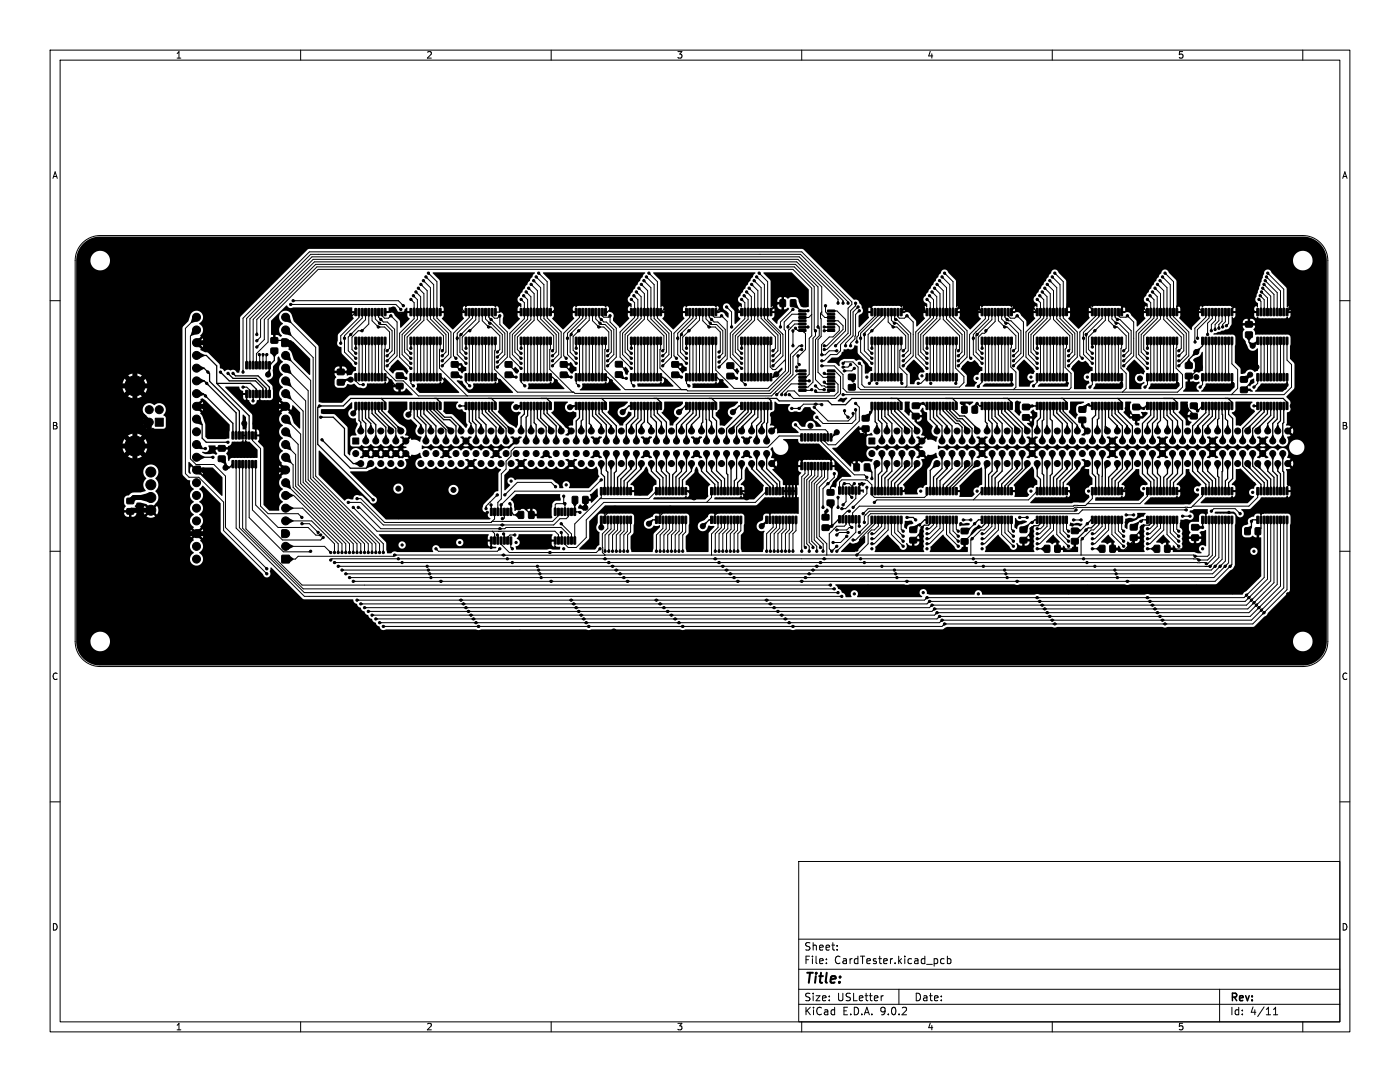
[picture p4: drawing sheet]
<svg xmlns="http://www.w3.org/2000/svg" width="279mm" height="216mm" viewBox="0 0 279 216" stroke-linecap="round" stroke-linejoin="round" font-family="sans-serif">
<defs><g id="words">
<text font-size="2.8" x="160.4" y="196.8">Title:</text>
<g font-size="2.1">
<text x="160.4" y="189.9">Sheet:</text>
<text x="160.4" y="192.6">File:</text>
<text x="166.5" y="192.6">CardTester.kicad_pcb</text>
<text x="160.4" y="202.8">KiCad</text>
<text x="160.4" y="200">Size:</text>
<text x="167" y="200">USLetter</text>
<text x="168.1" y="202.8">E.D.A.</text>
<text x="175.7" y="202.8">9.0.2</text>
<text x="182.4" y="200">Date:</text>
<text x="245.4" y="200.2">Rev:</text>
<text x="245.4" y="202.8">Id:</text>
<text x="249.5" y="202.8">4/11</text>
</g>
<g font-size="1.8">
<text x="35" y="11.9">1</text>
<text x="85" y="11.9">2</text>
<text x="135" y="11.9">3</text>
<text x="185" y="11.9">4</text>
<text x="235" y="11.9">5</text>
<text x="10.3" y="35.9">A</text>
<text x="267.7" y="35.9">A</text>
<text x="10.3" y="85.9">B</text>
<text x="267.7" y="85.9">B</text>
<text x="10.3" y="135.9">C</text>
<text x="267.7" y="135.9">C</text>
<text x="10.3" y="185.9">D</text>
<text x="267.7" y="185.9">D</text>
<text x="35" y="205.8">1</text>
<text x="85" y="205.8">2</text>
<text x="135" y="205.8">3</text>
<text x="185" y="205.8">4</text>
<text x="235" y="205.8">5</text>
</g>
</g></defs>
<g fill="none" stroke="#000" stroke-width=".2">
<path d="M10 10h259.4v195.9h-259.4zM12 12h255.4v191.9h-255.4zM60 10v2M110 10v2M160 10v2M210 10v2M260 10v2M16.5 48.5a5 5 0 0 1 3.5-1.5h240a5 5 0 0 1 5 5v76a5 5 0 0 1-5 5h-240a5 5 0 0 1-5-5v-76a5 5 0 0 1 1.5-3.5zM82 59.8l.6 .6v3.2l-2.8 2.9v4.7l2.2 2.3M82.5 59l.8 .8v3.9l-3.1 3.1v4l1.8 1.7M83 58.3l.9 .9v4.6l-3.2 3.2v3.3l1.3 1.2M83.5 57.5l1.1 1.1v5.3l-3.4 3.4v2.4l.8 .8"/>
<path d="M84 56.8l1.2 1.2v5.8l3.3 3.2v2.7l-.3 .3M84.5 56l1.4 1.4v6.3l3.1 3.1v3.5l-.8 .7M85 55.3l1.6 1.5v6.7l2.9 3v4.3l-1.3 1.2M85.5 54.5l1.7 1.7v7.3l2.8 2.8v4.9l-1.8 1.8M104 59.8l.7 .6v3.2l-3 2.9v4.7l2.3 2.3M104.5 59l.8 .8v3.9l-3 3.1v4l1.7 1.7M105 58.3l.9 .9v4.6l-3.1 3.2v3.3l1.2 1.2M105.5 57.5l1.1 1.1v5.3l-3.4 3.4v2.4l.8 .8M106 56.8l1.2 1.2v5.8l3.3 3.2v2.7l-.3 .3M106.5 56l1.4 1.4v6.3l3.1 3.1v3.5l-.8 .7M107 55.3l1.5 1.5v6.7l3 3v4.3l-1.3 1.2M107.5 54.5l1.7 1.7v7.3l2.8 2.7v5l-1.8 1.8"/>
<path d="M126 59.8l.6 .6v3l-2.9 2.8v5l2.3 2.3M126.5 59l.8 .8v3.7l-3 3v4.3l1.7 1.7M127 58.3l.9 .9v4.3l-3.2 3.3v3.5l1.3 1.2M127.5 57.5l1.1 1.1v5.1l-3.4 3.3v2.7l.8 .8M128 56.8l1.3 1.2v5.8l3.2 3.2v2.7l-.3 .3M128.5 56l1.4 1.4v6.3l3.1 3.1v3.5l-.8 .7M129 55.3l1.5 1.5v6.7l3 3v4.3l-1.3 1.2M129.5 54.5l1.7 1.7v7.3l2.8 2.7v5l-1.8 1.8M148 59.8l.6 .6v3.2l-2.9 2.9v4.7l2.3 2.3M148.5 59l.8 .8v3.9l-3.1 3.1v4l1.8 1.7M149 58.3l.9 .9v4.6l-3.2 3.2v3.3l1.3 1.2M149.5 57.5l1.1 1.1v5.3l-3.4 3.3v2.5l.8 .8"/>
<path d="M150 56.8l1.2 1.2v5.8l3.5 3.5v2.2l-.4 .5M150.5 56l1.4 1.4v6.1l3.3 3.4v3.1l-.9 1M151 55.3l1.5 1.5v6.7l3.2 3.3v3.7l-1.4 1.5M151.5 54.5l1.7 1.7v7.5l2.9 2.9M185 59.8l.7 .6v3l-2.9 2.8v5l2.2 2.3M185.5 59l.8 .8v3.7l-3 3v4.3l1.7 1.7M186 58.3l.9 .9v4.3l-3.1 3.3v3.5l1.2 1.2M186.5 57.5l1.1 1.1v5.1l-3.4 3.3v2.7l.8 .8M187 56.8l1.2 1.2v5.8l3.3 3.2v2.7l-.3 .3M187.5 56l1.4 1.4v6.3l3.1 3.1v3.5l-.8 .7M188 55.3l1.5 1.5v6.5l3 3v4.5l-1.3 1.2M188.5 54.5l1.7 1.7v7l2.8 2.8v5.2l-1.8 1.8"/>
<path d="M207 59.8l.6 .6v3l-2.9 2.8v5l2.3 2.3M207.5 59l.8 .8v3.7l-3.1 3v4.3l1.8 1.7M208 58.3l1 .9v4.3l-3.3 3.3v3.5l1.3 1.2M208.5 57.5l1.1 1.1v5.1l-3.3 3.3v2.7l.7 .8M209 56.8l1.3 1.2v5.8l3.2 3.2v2.7l-.2 .3M209.5 56l1.4 1.4v6.3l3.1 3.1v3.5l-.7 .7M210 55.3l1.5 1.5v6.7l3 3v4.3l-1.2 1.2M210.5 54.5l1.7 1.7v7.3l2.8 2.7v5l-1.7 1.8M229 59.8l.6 .6v3l-2.8 2.8v5l2.2 2.3M229.5 59l.8 .8v3.7l-3 3v4.3l1.7 1.7M230 58.3l.9 .9v4.3l-3.2 3.3v3.5l1.3 1.2M230.5 57.5l1.1 1.1v5.1l-3.4 3.3v2.7l.8 .8"/>
<path d="M231 56.8l1.2 1.2v5.8l3.5 3.5v2.2l-.5 .5M231.5 56l1.4 1.4v6.1l3.3 3.4v3.1l-1 1M232 55.3l1.5 1.5v6.5l3.3 3.2v4.3l-1.3 1.2h-.3M232.5 54.5l1.7 1.7v7l3.1 3v4.8l-2.1 2M251.2 59.8l.4 .4v2.1M251.5 59l.8 .8v2.5M251.7 58.3l1.3 1.2v2.8M252 57.5l1.6 1.6v3.2M252.2 56.8l2 2v3.5M252.5 56l2.4 2.4v3.9M252.7 55.3l2.8 2.8v4.2M253 54.5l3.2 3.2v4.6"/>
<path d="M10 60h2M39.2 63.3l-2.2 2.2v29l.7 .7h2l4.9 5v5.7l8.6 8.6M39.2 65.8l-1.2 1.3v24.5l1.1 1.1h3.6l2.3 2.3v10.3l8.2 8.2M48.5 77.3h.7l.7 .6v.7M50.5 78.6v1.4M51.2 72.9v-2.3l2.3-2.3v-4.5l10-10h94.7l3.8 3.7v9.5l-.5 .5v7.2l-.6 .6h-.8M51.3 69.3l1.4-1.6v-3.9l10.5-10.5h95.3l4 3.9v8.6l.3 .2v1l-.6 .5v8.7l-.9 1.1h-1.2M51.3 68l.7-.7v-3.5l11-11.1h95.7l4.5 4.6v8l.3 .2v1.5l-.7 .7v8.1l1.2 1.2h.5l.3 .3h1.1M51.7 70.8l.1 2.1M52 69.7h.1M52.5 70.8v2.1M53.2 70.8l-.1 .1v2l.1-.1"/>
<path d="M57 63.3l6 6v25.7l13.5 13.5v1.8M57 73.5l4.5 4.5v17.8l12.7 12.7v1.8M57 70.9l5 5v19.6l13 13v1.8M57 78.5l3.5 3.5v14.2l12.2 12.3v1.8M57 76l4 4v16l12.5 12.5v1.8M57 65.8l5.5 5.5v24l13.2 13.2v1.8M58 60.8h21l1 1M58.5 60h21l1 1M71 75.3v.7l.7 .8h.8M71.7 62.3v1.1l-3.7 3.6v1.5M71.7 68v7.3M72.3 62.3v1.2l-3.5 3.5v3.3l2.2 2.2"/>
<path d="M72.3 68v7.3M72.9 62.3v1.5l-3.4 3.5v2.7l1.5 1.5M72.9 68v7.3M73.6 62.3v2.4l-1.3 1.3h-.8l-1.3 1.3v2.4l.8 .8M73.6 68v7.3M74.2 62.3v1.7l1.3 1.3h1.2l1 .9v3.3l-.4 .5M74.2 68v7.3M74.9 62.3v1.4l1.1 1.1h1l1.2 1.2v4l-.9 1M74.9 68v7.3M75.5 62.3v1l1 1h.8l1.4 1.4v4.8l-1.4 1.5M75.5 68v7.3M76.2 62.3v.7l.5 .5h.8l.5-.5 1.2 1.3v6.7l-1.9 2"/>
<path d="M76.2 68v7.3M76.9 68l-.2 5.7 2.3 2.3h1.5l3 3h70.5l4.2-4.3v-3.6l1.4-1.4h.4M82 75.3v1.2l.5 .5M82.6 68v7.3M83.3 68v7.3M83.9 68v7.3M84.6 68v7.3M85.2 68v7.3M85.9 68v7.3M86.6 68v7.3M87.2 68v7.3M87.8 68l-.1 5.5 5.5 5.5"/>
<path d="M93 75.3v.9l.7 .8M93.6 62.3v1.1l-3.1 3.1v4.5l.5 .5M93.6 68v7.3M94.3 62.3v1.2l-3.1 3v4.3l1.8 1.7M94.3 68v7.3M95 62.3v1.5l-3.2 3.2v3.3l1.2 1.2M95 68v7.3M95.6 62.3v1.9l-3.3 3.1v2.4l.7 .8M95.6 68v7.3M96.2 62.3v1.7l1.3 1.3h.5l1.7 1.7v2.7l-.4 .6M96.2 68v7.3M96.9 62.3v1.4l.9 .8h.2l2.2 2.3v3.5l-.9 .9"/>
<path d="M96.9 68v7.3M97.5 62.3v1l3.3 3.2v4.3l-1.5 1.5M97.5 68v7.3M98.2 62.3v.7l.5 .5h.6l.4-.5v1.8l1.5 1.4v5l-1.9 2.1M98.2 68v7.3M98.9 68l-.2 5.7 4.5 4.6h11.3l.2 .2h39l4.1-4v-3.8l1.7-1.7h.5M104 75.3v.9l.7 .8M104 68v1.5M104.7 68v7.3M105.3 68v7.3M105.9 68v7.3M106.6 68v7.3"/>
<path d="M107.2 68v7.3M107.9 68v7.3M108.5 68v7.3M109.2 68v7.3M109.8 68l-.1 5.7 4.6 4.6M115 75.3v1.2l.5 .5M115.5 66l-1.1 1.1v2.8l.6 .6M115.5 66h.1M115.6 62.3v1.1l-3.1 3.1v4.5l.5 .5M115.6 68v7.3M116.3 62.3v1.2l-3.1 3v4.3l1.8 1.7M116.3 68v7.3"/>
<path d="M117 62.3v1.2l-3 3v.3l-.2 .2v3.3l1.2 1.2M117 68v7.3M117.6 62.3v1.6l-2.1 2.1M117.6 68v7.3M118.2 62.3v1.7l1.3 1.3h1l1 .9v3.5l-.3 .3M118.2 68v7.3M118.9 62.3v1.4l1.1 1.1h.8l1.2 1.2v4.3l-.8 .7M118.9 68v7.3M119.5 62.3v1l1 1h.5l1.5 1.5v5l-1.3 1.2M119.5 68v7.3M120.2 62.3v.7l.3 .3h.9l.3-.3v1.3l1.3 1.2v5.7l-1.8 1.8M120.2 68v7.3"/>
<path d="M126 75.3v1.2l.5 .5M126.6 68v7.3M127.3 68v7.3M127.9 68v7.3M128.6 68v7.3M129.3 68v7.3M129.9 68v7.3M130.5 68v7.3M131.2 68v7.3M131.8 68l-.1 5.5 4.3 4.2M137 75.3v1.2l.5 .5M137.5 66h.1"/>
<path d="M137.6 62.3v1.1l-3.1 3.1v4.5l.5 .5M137.6 68v7.3M138.3 62.3v1.2l-3.1 3v4.3l1.8 1.7M138.3 68v7.3M138.9 62.3v1.2l-2.9 3v.3l-.2 .2v3.3l1.2 1.2M138.9 68v7.3M139.6 62.3v1.6l-3.4 3.4v2.4l.8 .8M139.6 68v7.3M140.2 62.3v1.7l1.3 1.3h1.3l.9 .9v3.8l-.2 .3M140.2 68v7.3M140.9 62.3v1.4l1.1 1.1h1l1.3 1.2v4.5l-.8 .7M140.9 68v7.3"/>
<path d="M141.6 62.3v1l.9 1h.7l1.5 1.5v5.2l-1.2 1.3M141.6 68v7.3M142.2 62.3v.6l.4 .4h1.1l.3-.3 1.1 1.1v7.5l-1.6 1.7M142.2 68v7.3M145 61.2l1 1.1v3M148 75.3v.7l.7 .8M148.6 68v7.3M149.3 68v7.3M149.9 68v7.3M150.6 68v7.3M151.2 68v7.3M151.9 68v7.3"/>
<path d="M152.5 68v7.3M153.2 68v7.3M153.9 68l-.2 .1v5.1l.5 .6h.5l2-2.1M154.5 78.5h.1M154.8 78.2h.1M156.1 66.6l.1 .2v4.2l-1.9 2M156.1 66.6h.1M157.5 65.8h.1M157.8 65.5h.1M158.2 61.8l-2.5 2.5v1M158.2 66v3M158.7 65.5l.5 .5h.9l.6 .6v3.2l-1.2 1.2h-.2v1.5l.2 .2"/>
<path d="M160.1 64.7h-1.5l-1.2 1.2v8.2l-3.9 3.9h-16.3l-.2-.3h-12.3l-4-4 .1-5.7M160.1 62.7h-2.1l-1.5 1.6v1.5l.2 .2v8l-3.5 3.5h-6.7l-3.7-3.6v-5.9M160.1 76.6h-2.2l-1.9 1.9v.3M160.1 76h1.4M160.1 74.7h-1l-4.1 4.1M160.1 64h-1.9l-1 1v.3M161.3 65.3h-1.2M162 62.7l-.6 .7h-1.3M162 77.7l-.2 .2h-1.7M162.8 77l.7 .7h1M164 62.3l-.3 .2 .2 4.7-.7 .6v6.5l1.1 1h1.6M164.5 65.3h1.4"/>
<path d="M164.5 76.2l.3 .4h1.1M164.5 74.5l.2 .2h1.2M164.7 61v1.2l.5 .5h.7M165.9 76h.6l.7 .7v1.6l-.7 .7h-7l-1-1h-1.3l-.5 .5v.3M165.9 74h.7l1.1 1.2v3.3l-.9 1h-8.5l-.8-.7M165.9 63.4h-1.3l-.6-.7v-5.4l-5-5h-96.3l-11.4 11.5v3M165.9 62h1.2l1.6 1.8v2.2l-3.7 3.7h-.5M165.9 64h1.3l1 1v.8l-3.2 3.2h-.5M165.9 77.9l-.4 .4h-2.5l-.2-.3M165.9 64.7h1l.6 .6v.7l-1.3 1.2h-.7l-1.5 1.6v2h.7l.8-.8h1.5M165.9 66h-1.4M166.8 69l2.4-2.5v-5l.8-.7v-.5l-10-10h-98.3l-13.2 13.2v10.8"/>
<path d="M167.2 60.5v-.7l-7.9-8h-96.8l-12 11.9v9.2M168.2 60.5v-.5l-8.7-8.8h-97.3l-12.3 12.4v9.3M169.2 60.5v-.2l-9.5-9.5h-97.7l-12.8 12.7v9.4M169.8 72.7l-.6 .6h-1M170.5 73.5l-.5 .5h-1.5M170.7 61l-.9 1v4.8l-2.1 2v1.2l-.7 .8h-1.3l-1.2 1.2h-.5M170.7 60.5v.5M171.2 61.2l-1 1.1v4.7l-1.5 1.5v.5M171.5 62l-.8 .7v4.3l-.1 .1v.5l-.8 .9v.5M174 75.3v.7l-.5 .5M174.7 62.3v.7l-3.4 3.3v.6l-.3 .4v1M174.7 68v7.3"/>
<path d="M175.3 62.3v.7l-3.6 3.5v3.8l2.3 2.2M175.3 68v7.3M176 62.3v.8l-3.5 3.4v3.5l1.5 1.5M176 68v7.3M176.6 62.3v1.1l-3.3 3.4v2.9l.7 .8M176.6 68v7.3M177.2 62.3v2l1 1h.8l1.7 1.7v2.5l-.4 .5M177.2 68v7.3M177.9 62.3v1.6l.6 .6h.5l2.2 2.3v3.2l-.9 1M177.9 68v7.3M178.5 62.3v1.2l.2 .3h.3l2.7 2.7v4l-1.4 1.5M178.5 68v7.3"/>
<path d="M179.2 62.3v.9l.3 .3h1l.5-.5 1.2 1.3v6.7l-1.9 2M179.2 68v7.3M179.8 68v1.6l-.2 .3v3.4l1.4 1.4v2.3l-.3 .3M185 75.3l-1.2 1.2h-.5M185.7 68v7.3M186.3 68v7.3M186.9 68v7.3M187.6 68v7.3M188.2 68v7.3M188.9 68v7.3M189.5 68v7.3M190.2 68v7.3"/>
<path d="M190.9 68l-.2 5.5 1.7 1.6v1.3l-.9 .9h-19l-.5-.5v-3.8l-.5-.5M194.5 66.5h.1M194.8 66.2h.1M196 75.3v.9l-.8 .9M196.6 62.3v1.3l-3.1 3.2v4.4l.3 .3M196.6 68v7.3M197.3 62.3v1.4l-3.1 3.1v4l1.8 1.7M197.3 68v7.3M197.9 62.3v1.5l-3.1 3.2v3.3l1.2 1.2M197.9 68v7.3M198.6 62.3v1.9l-1.8 1.8v.2l-.3 .3h-.5l-.8 .8v2.4l.8 .8M198.6 68v7.3"/>
<path d="M199.2 62.3v1.7l1.3 1.3h.5l1.7 1.7v2.5l-.5 .5M199.2 68v7.3M199.9 62.3v1.4l.8 .8h.5l2.1 2v3.5l-1.1 1M199.9 68v7.3M200.6 62.3v1l.6 .7h.5l2.1 2v4.5l-1.6 1.5M200.6 68v7.3M201.2 62.3v.7l.5 .5h.8l.5-.5 1.2 1.3v6.7l-2 2M201.2 68v7.3M201.9 68l-.2 5.2 1 1.1v3l-.5 .4M202.2 73.8h.1M207 75.3v.9l-.7 .8M207.6 68v7.3"/>
<path d="M208.3 68v7.3M209 68v7.3M209.6 68v7.3M210.3 68v7.3M210.9 68v7.3M211.5 68v7.3M212.2 68v7.3M212.8 68v1.4l-.2 .3v3.6l1.2 1.2v2.9l-.4 .3h-41.7l-.5-.4v-4l-1-1.1h-1.7l-.3 .3M216.2 67.5h.1M218 75.3v1.5l-.5 .5M218.5 66h.1M218.5 66l-1.3 1.2v2.5l.8 .8"/>
<path d="M218.7 62.3v.8l-3.2 3.1v4.8l.5 .5M218.7 68v7.3M219.3 62.3v.9l-3.1 3.1 .1 4.5 1.7 1.7M219.3 68v7.3M219.9 62.3v1.2l-3.1 3.3v3.5l1.2 1.2M219.9 68v7.3M220.6 62.3v1.6l-2.1 2.1M220.6 68v7.3M221.2 62.3v1.7l1.3 1.3h.5l1.7 1.7v2.5l-.5 .5M221.2 68v7.3M221.9 62.3v1.4l.8 .8h.6l1.9 2v3.5l-1 1M221.9 68v7.3"/>
<path d="M222.5 62.3v1l.5 .5h.5l2.2 2.2v4.5l-1.5 1.5M222.5 68v7.3M223.2 62.3v.7l.4 .3h1.1l.3-.3 1.3 1.3v6.7l-2.1 2M223.2 68v7.3M223.8 68l-.1 5.5 1 1v3l-.7 .8M229 75.3v1.5l-.5 .5M229.6 68v7.3M230.3 68v7.3M230.9 68v7.3M231.6 68v7.3M232.2 68v7.3M232.9 68v7.3"/>
<path d="M233.5 68v7.3M234.2 68v7.3M234.9 68v1.4l-.2 .1v4l1.3 1.2v2.6l-1 1h-66l-.8-.8v-2.8l-1.7-1.7h-2.5M240 75.3v1.5l-.5 .5M240.6 62.3v1l-2.1 2.2v2.8M240.6 68v7.3M241.3 62.3v1.2l-2.3 2.3v1.7M241.3 68v7.3M241.9 62.3v1.2l-.9 1v2.3M241.9 68v7.3M242.6 62.3v1.6l-.9 .9v1.2M242.6 68v7.3"/>
<path d="M243.3 62.3v1.7l-.8 .8v1M243.3 68v7.3M243.9 62.3v1.8l-.6 .7v.7M243.9 68v7.3M244.6 62.3v1.9l-.6 .6v.5M244.6 68v7.3M245.2 62.3v2.3l-.5 .4M245.2 68v7.3M245.8 68v4.6l1.2 1.2v3.7l-1.3 1.3M251 75.3v1.2l-.7 .8M251.6 68v7.3M252.3 68v7.3"/>
<path d="M253 68v7.3M253.6 68v7.3M254.2 68v7.3M254.9 68v7.3M255.5 68v7.3M256.2 68v7.3M256.8 68v3.9l.9 .8v4.6l-1.5 1.5h-88M267.4 60h2M47.1 92.6v12.8l13.6 13.6h107.3M47.8 92.6v12.7l12.9 12.9h106.5M48.4 92.6v12.8l12.1 12.1h106M49.1 92.6v12.9l11.2 11.3h105.4"/>
<path d="M49.7 92.6v10.7l6.8 6.8h5.4l.1-.1M50.4 92.6v9.2l6 6h7.6l.5-.5M50.4 86.9v1l1.6 1.6v11.5l1.5 1.5h6l.7 .7M51 92.6v8.2l4.5 4.5h6l1.5 1.5h1M57 83.6l3 3v9.9l12 12v1.8M57 96.3v.2l12 12v1.8M57 88.7l2 2v6.3l11.5 11.5v1.8M57 91.2l1.5 1.5v4.6l11.3 11.2v1.8M57 86.2l2.5 2.5v8.1l11.8 11.7v1.8M57 98.9h1.6l9.6 9.6v1.8M71 81v1l-.5 .5M71.3 99.5h.7l4.7 4.8h21.3l.7-.8v-1.4"/>
<path d="M82 81v1.3l-.5 .4M99.3 98.8l-2.3 2.2v.5M110.9 97.1l-.9-.9h-6.8l-2.4 2.6M112.5 99v1.3l.3 .2M120 98v1.3l-5.3 5.3v3.3M120 95.8l-2.2 2.2h-15l-2.8 2.8v1.3M131 98l-1.5 1.5h-9.8M142 98v1.3l-1 1M153 98l-2.3 2.3h-30.2l-3.5 3.5v3.5l-2 2h-1.6l-.6-.7v-.7M158.7 84.7l1 1.1h5l.5 .4v1.1M160 87h-4.5l-2.3 2.3h-50.4l-.8 .7v1l-1 1v1.6l-.9 1v5l-.8 .7v1.8M160.6 93v1.5l-.6 .6v14.9"/>
<path d="M161.3 93v1.7l-.8 .8v13.5l.2 .3M162 93v1.8l-1 1v12.7l.5 .5v1M162.5 81.2l2.7 2.8h4.1l1-1v-.5M162.6 93v1.9l-1.1 1.1v12.2l.7 .8v.3M163.2 93v2l-1.2 1.2v11.8l1 1v1M163.9 87.3v.8l6.6 6.6h2l.5 .6M163.9 93l.1 2-1.5 1.5v11.3l1.2 1.2v.3M164 80.8l-.1-.2h-3.5l-.9 .9h-1.5M164.5 93v2.2l-1.5 1.6v10.5l1.3 1.2v1.5M165.2 93v2.5l-1.7 1.7v9.8l1.5 1.5v2.3M166.5 94.5v.8l-2.2 2.2v3.7M167.2 99.3v1.9"/>
<path d="M167.6 97.9v-1.7l.4-.4h4.7h.3l1 1v1.9l.5 .6h10l.5-.5v-.8M168.5 82v.6l.7 .7M168.8 97.9v2.2l-.6 .7M169.5 97.9v.9l.5 .5M170.1 97.2l-.6-.7h-1l-.3 .3v1.1M170.5 96.5l-.4 .4v1M170.7 81.8l.1 1.9-.8 .8h-5.7l-1.3-1.2M170.7 80.5l.8 .7v2.8l-4.7 4.8h-1.5l-.8-.8v-.7M170.8 97.9v1.6l-2.1 2h-.7M173 97.3v1.2l-2.7 2.7M196 98l-1.8 1.7M207 98l-1.8 1.7h-30.2l-.5 .6"/>
<path d="M218 98v1.5l-1.4 1.4-2.2-.1-.2 .2h-42.7l-1.4 1.4v1.2M229 98v1l-1.5 1.5h-10.5M240 98v1l-2.3 2.2h-23.2l-.3 .3h-40.9l-1.1 1M251 98v1.3l-1.8 1.7h-11.2M10 110h2M57 101.4h3.4l7.1 7.1v1.8M57 103.9h5.2l4.5 4.6v1.8M57 109h7.8l1.2 1.3M60.2 104.5h1.5l1.8 1.7M69.5 100.3h2.5l4.5 4.4h34l1.2-1.2h1.3l.4-.4v-1M70.5 101.2l4.7 4.8h35.6l.6 .7v1.2M71.5 101.2h.2l4.3 4.3h24.8l.2-.2h11l1.4 1.3v1.3"/>
<path d="M87 109.5l.5 .5h11.8l.4-.5M97.5 100.5h.1M97.8 100.2h.1M98 100.8l.1 1.3M98.2 106l.5 .5v1.4M99.3 106.8v1.1M99.5 106h.1M100 107.9v.7l1.6 1.7h17.4l.7-.8M100 106h.1M100.5 106.5l.1 .2v1.2M100.6 102.1v1.3l-.4 .1M102 107.9v1.3l.3 .3"/>
<path d="M102.8 106.8h-1l-.5 .4v.7M111.4 102.1v.8l-1.1 1.1h-12.1M112 104.5l2 2.1v1.3M112 106.2l.1 1.7M112.8 100.5h-1.8l-.2 .2v1.4M112.8 100.5v1.6M120.7 110.8h-42l-.2 .2h-19l-.6 .6h-1.9M121.3 103.7v1.7l-1.1 1.1 .1 2.8a1.27 1.27 0 0 0 .4 1.5M122 103.7v1.8l-1.2 1.3v3.2M122.6 103.7v2l-1.1 1.1v3.2M123.2 103.7v2.1l-1 1v3.2M123.9 103.7v2.1l-.9 1v3.2"/>
<path d="M124.5 103.7v2.2l-.8 .9v3.2M125.2 103.7v2.4l-.7 .7v3.2M125.8 103.7v2.5l-.6 .6v3.2M132.3 103.7v1.7l-1.3 1.4v3.2M132.9 103.7v1.8l-1.2 1.3v3.2M133.6 103.7v2l-1.1 1.1v3.2M134.3 103.7v2.1l-1.1 1v3.2M134.9 103.7v2.1l-.9 1v3.2M135.5 103.7v2.2l-.8 .9v3.2M136.2 103.7v2.4l-.7 .7v3.2M136.8 103.7v2.5l-.6 .6v3.2M143.3 103.7v1.6l-1.3 1.3v4.2"/>
<path d="M143.9 103.7v1.6l-1.1 1.2v3.5M144.6 103.7v1.7l-1.1 1.1v3.5M145.2 103.7v1.8l-.9 1v3.5M145.9 103.7v1.9l-.9 .9v3.5M146.6 103.7v2l-.9 .8v3.5M147.2 103.7v2.1l-.7 .7v3.5M147.8 103.7v2.2l-.6 .6v3.5M154.3 103.7v1.5l-1.3 1.3v3.5M154.9 103.7v1.6l-1.2 1.2v3.5M155.6 103.7v1.7l-1.1 1.1v3.5M156.2 103.7v1.8l-1 1v3.5M156.9 103.7v1.9l-.9 .9v3.5"/>
<path d="M157.5 103.7v2l-.8 .8v3.5M158.2 103.7v2.1l-.7 .7v3.5M158.8 103.7v2.2l-.6 .6v3.5M165 102l-.3 .3v.9M166.5 105.5h.1M166.8 105.2h.1M168.8 103.6v1l-.3 .4h-1.5l-1.5 1.5v3l.5 .5 1-1M169 107l-1.3 1.2h-1.4M169.2 106.2h-1.7l-.5 .6M169.5 103.6v1.1l.5 .6h-.5l-.5 .5h-2M169.5 102h-.4l-.9 .9v.7M170.8 103.6v2.6l-3.8 3.8"/>
<path d="M171.4 103.6l.1 1.4M172.8 102.7h.1M174 103.7v.8l-3.2 3.3h-.5M174.7 103.7v.8l-3 2.9v.4M175.3 103.7v1.3l-.8 .8h-.6l-.6 .6v2.1l-2.3 2.3M176 103.7v1.4l-1.5 1.4h-.5M176.6 103.7v1.7l-2.1 2.1h-.5M177.2 103.7v2.1l-2.7 2.7h-.5M177.9 103.7v2.9l2.4 2.4M178.5 103.7v2.6l1.8 1.7M179.2 103.7v2.2l1.1 1.1M179.8 103.7v1.9l.5 .4"/>
<path d="M184 105.3v.7l-1.8 1.8M186.3 103.7v1l-.8 .8h-.5M186.9 103.7v1.4l-1.4 1.4h-.5M187.6 103.7v1.7l-2.1 2.1h-.5M188.2 103.7v2.1l-2.7 2.7h-.5M188.9 103.7v2.9l2.3 2.4M189.5 103.7v2.6l1.7 1.7M190.2 103.7v2.2l1 1.1M190.9 103.7v1.9l.3 .4M192.2 103.8h1.6M192.5 108h.1M194.5 104.5l-1.5 1.5h-.5"/>
<path d="M195.2 105.3l-2.7 2.7M197.3 103.7v1.2l-.9 .9h-.7l-1.9 2v3M197.9 103.7v1.4l-1.4 1.4h-.5M198.6 103.7v1.7l-2.1 2.1h-.5M199.2 103.7v2.1l-2.7 2.7h-.5M199.9 103.7v2.9l2.3 2.4M200.6 103.7v2.6l1.6 1.7M201.2 103.7v2.2l1 1.1M201.9 103.7v1.9l.3 .4M203.5 103.2h1.5M205.7 105.5v.8l-1.5 1.5M208.3 103.7v1.2l-.6 .6h-.7"/>
<path d="M209 103.7v1.4l-1.5 1.4h-.5M209.6 103.7v1.7l-2.1 2.1h-.5M210.3 103.7v2.1l-2.8 2.7h-.5M210.9 103.7v2.9l2.4 2.4M211.5 103.7v2.6l1.8 1.7M212.2 103.7v2.2l1.1 1.1M212.8 103.7v1.9l.5 .4M214.2 103.8h1.5M214.5 108v1.4l-.2 .1h-3.3M214.7 101.8l-.2 .2h-41l-1 1v1.3M215 101.2h.1M217 104.5l-1.4 1.4h-1.1"/>
<path d="M218 109.5h2M219.3 103.7v1l-1 1.1h-.6l-2 2v3M219.9 103.7v1.4l-1.4 1.4h-.5M220.6 103.7v1.7l-2.1 2.1h-.5M221.2 103.7v2.1l-2.7 2.7h-.5M221.9 103.7v2.9l2.3 2.4M222.5 103.7v2.6l1.7 1.7M223.2 103.7v2.2l1 1.1M223.8 103.7v1.9l.4 .4M224.7 102.8h1.6M230.3 103.7v1l-.8 .8h-.5M230.9 103.7v1.4l-1.4 1.4h-.5"/>
<path d="M231.6 103.7v1.7l-2.1 2.1h-.5M232.2 103.7v2.1l-2.7 2.7h-.5M232.9 103.7v2.9l2.3 2.4M233.5 103.7v2.6l1.7 1.7M234.2 103.7v2.2l1 1.1M234.9 103.7v1.9l.3 .4M236 103h1.5M236.5 101.2h.1M236.8 101.8h-20.8l-.7 .7h-41.5l-.5 .5v1.5l-1.8 1.7M237 101.2h.1M238.5 107.3v1.2l-1 1h-4.5M241.3 103.7v7l-.3 .3h-2.5l-.3-.2h-117.5"/>
<path d="M241.7 102l.5-.5h4.3l1 1M241.9 103.7v7.1l-.9 1h-1.8l-.2-.3h-172.7l-.3 .3M242.6 103.7v7.2l-1.6 1.6h-.3l-.2-.2h-173.8M243.3 103.7v7.6l-1.8 1.7h-.5h-173.5M243.9 103.7v7.9l-2.2 2.2h-173.5M244.6 103.7v8.3l-2.6 2.5h-173M245.2 103.7v8.6l-3 3h-172.4M245.8 103.7v9l-3.3 3.3h-172M252.3 103.7v11.5l-4 4.1h-63.3l-.5 .4h-113.2M253 103.7v11.8l-4.5 4.5h-63l-.5 .5h-113M253.6 103.7v12.2l-4.8 4.9h-62.8l-.5 .4h-112.8M254.2 103.7v12.6l-5.2 5.2h-62.5l-.5 .5h-112.5"/>
<path d="M254.9 103.7v12.9l-5.7 5.7h-62.2l-.5 .5h-112.3M255.5 103.7v13.3l-6 6h-62l-.5 .5h-112M256.2 103.7v13.6l-6.4 6.5h-61.8l-.5 .5h-111.8M256.8 103.7v14l-6.8 6.8h-61.5l-.5 .5h-111.5M267.4 110h2M10 160h2M159.4 171.9h108v32h-108zM267.4 160h2M159.4 197.4h108M159.4 193.4h108M159.4 187.4h108M164.9 192.1v.2"/>
<path d="M164.9 191.4v.1M167.1 189.4v.2M167.1 188.7v.1M176.3 198.7l-.3 .1M179.4 197.4v3M188.4 191.4l-.4-.1-.3 .3 .2 .6h.5M189.1 191.4l.4-.1 .3 .3-.2 .6h-.5M189.1 190.8v1.5M243.4 197.4v6.5M60 203.9v2M110 203.9v2M159.4 200.4h108"/>
<path d="M160 203.9v2M210 203.9v2M254.1 202.5h.9M254.1 201.4l.5-.4v1.5M260 203.9v2"/>
</g>
<g fill="#000" stroke="#000" stroke-width=".2">
<path d="M38.6 67.9l.5-.3 .9 .1v1.4l-.8 .1a.8 .8 0 0 1-.7-.5 .8 .8 0 0 1 .1-.8zM49.1 72.2h.3v1.4h-.4zM49.1 77.9h.3v1.4h-.4zM49.7 72.2h.4l-.1 1.4h-.3zM49.7 77.9h.4l-.1 1.4h-.3zM50.4 72.2h.3v1.4h-.4zM50.4 77.9h.3v1.4h-.4zM51 72.2h.4l-.1 1.4h-.3zM51 77.9h.4l-.1 1.4h-.3zM51.7 72.2h.3v1.4h-.4zM51.7 77.9h.3v1.4h-.4zM52.3 72.2h.4l-.1 1.4h-.3z"/>
<path d="M52.3 77.9h.4l-.1 1.4h-.3zM53 72.2h.3v1.4h-.4zM53 77.9h.3v1.4h-.4zM53.6 72.2h.4l-.1 1.4h-.3zM53.6 77.9h.4l-.1 1.4h-.3zM54.1 67.4h1.3v1h-1.3zM54.1 69.5h1.3v1h-1.3zM56.2 67.7l.8-.1a.8 .8 0 0 1 .8 .8 .8 .8 0 0 1-.8 .8l-.8-.1zM67.3 73.7h1.4v1h-1.4zM67.3 75.8h1.4v1h-1.4zM70.8 67.3h.4l-.1 1.4h-.3zM70.8 61.6h.4l-.1 1.4h-.3z"/>
<path d="M70.8 74.6h.4l-.1 1.4h-.3zM71.5 67.3h.3v1.4h-.3zM71.5 61.6h.3v1.4h-.3zM71.5 74.6h.3v1.4h-.3zM72.1 67.3h.4l-.1 1.4h-.3zM72.1 61.6h.4l-.1 1.4h-.3zM72.1 74.6h.4l-.1 1.4h-.3zM72.8 67.3h.3v1.4h-.3zM72.8 61.6h.3v1.4h-.3zM72.8 74.6h.3v1.4h-.3zM73.4 67.3h.4l-.1 1.4h-.3zM73.4 61.6h.4l-.1 1.4h-.3z"/>
<path d="M73.4 74.6h.4l-.1 1.4h-.3zM74.1 67.3h.3v1.4h-.3zM74.1 61.6h.3v1.4h-.3zM74.1 74.6h.3v1.4h-.3zM74.7 67.3h.4l-.1 1.4h-.3zM74.7 61.6h.4l-.1 1.4h-.3zM74.7 74.6h.4l-.1 1.4h-.3zM75.4 67.3h.3v1.4h-.3zM75.4 61.6h.3v1.4h-.3zM75.4 74.6h.3v1.4h-.3zM76 67.3h.4l-.1 1.4h-.3zM76 61.6h.4l-.1 1.4h-.3z"/>
<path d="M76 74.6h.4l-.1 1.4h-.3zM76.7 67.3h.3v1.4h-.3zM76.7 61.6h.3v1.4h-.3zM76.7 74.6h.3v1.4h-.3zM79.1 76.5h1.3v1.1h-1.3zM79.1 74.4h1.3v1.1h-1.3zM81.8 67.3h.4l-.1 1.4h-.3zM81.8 61.6h.4l-.1 1.4h-.3zM81.8 74.6h.4l-.1 1.4h-.3zM82.5 67.3h.3v1.4h-.3zM82.5 61.6h.3v1.4h-.3zM82.5 74.6h.3v1.4h-.3z"/>
<path d="M83.1 67.3h.4l-.1 1.4h-.3zM83.1 61.6h.4l-.1 1.4h-.3zM83.1 74.6h.4l-.1 1.4h-.3zM83.8 67.3h.3v1.4h-.3zM83.8 61.6h.3v1.4h-.3zM83.8 74.6h.3v1.4h-.3zM84.4 67.3h.4l-.1 1.4h-.3zM84.4 61.6h.4l-.1 1.4h-.3zM84.4 74.6h.4l-.1 1.4h-.3zM85.1 67.3h.3v1.4h-.3zM85.1 61.6h.3v1.4h-.3zM85.1 74.6h.3v1.4h-.3z"/>
<path d="M85.7 67.3h.4l-.1 1.4h-.3zM85.7 61.6h.4l-.1 1.4h-.3zM85.7 74.6h.4l-.1 1.4h-.3zM86.4 67.3h.3v1.4h-.3zM86.4 61.6h.3v1.4h-.3zM86.4 74.6h.3v1.4h-.3zM87 67.3h.4l-.1 1.4h-.3zM87 61.6h.4l-.1 1.4h-.3zM87 74.6h.4l-.1 1.4h-.3zM87.7 67.3h.3v1.4h-.3zM87.7 61.6h.3v1.4h-.3zM87.7 74.6h.3v1.4h-.3z"/>
<path d="M90.1 72.2h1.3v1h-1.3zM90.1 74.3h1.3v1h-1.3zM92.8 67.3h.4l-.1 1.4h-.3zM92.8 61.6h.4l-.1 1.4h-.3zM92.8 74.6h.4l-.1 1.4h-.3zM93.5 67.3h.3v1.4h-.3zM93.5 61.6h.3v1.4h-.3zM93.5 74.6h.3v1.4h-.3zM94.1 67.3h.4l-.1 1.4h-.3zM94.1 61.6h.4l-.1 1.4h-.3zM94.1 74.6h.4l-.1 1.4h-.3zM94.8 67.3h.3v1.4h-.3z"/>
<path d="M94.8 61.6h.3v1.4h-.3zM94.8 74.6h.3v1.4h-.3zM95.4 67.3h.4l-.1 1.4h-.3zM95.4 61.6h.4l-.1 1.4h-.3zM95.4 74.6h.4l-.1 1.4h-.3zM96.1 67.3h.3v1.4h-.3zM96.1 61.6h.3v1.4h-.3zM96.1 74.6h.3v1.4h-.3zM96.7 67.3h.4l-.1 1.4h-.3zM96.7 61.6h.4l-.1 1.4h-.3zM96.7 74.6h.4l-.1 1.4h-.3zM97.4 67.3h.3v1.4h-.3z"/>
<path d="M97.4 61.6h.3v1.4h-.3zM97.4 74.6h.3v1.4h-.3zM98 67.3h.4l-.1 1.4h-.3zM98 61.6h.4l-.1 1.4h-.3zM98 74.6h.4l-.1 1.4h-.3zM98.7 67.3h.3v1.4h-.3zM98.7 61.6h.3v1.4h-.3zM98.7 74.6h.3v1.4h-.3zM100.8 72.2h1.4v1h-1.4zM100.8 74.3h1.4v1h-1.4zM103.8 67.3h.4l-.1 1.4h-.3zM103.8 61.6h.4l-.1 1.4h-.3z"/>
<path d="M103.8 74.6h.4l-.1 1.4h-.3zM104.5 67.3h.3v1.4h-.3zM104.5 61.6h.3v1.4h-.3zM104.5 74.6h.3v1.4h-.3zM105.1 67.3h.4l-.1 1.4h-.3zM105.1 61.6h.4l-.1 1.4h-.3zM105.1 74.6h.4l-.1 1.4h-.3zM105.8 67.3h.3v1.4h-.3zM105.8 61.6h.3v1.4h-.3zM105.8 74.6h.3v1.4h-.3zM106.4 67.3h.4l-.1 1.4h-.3zM106.4 61.6h.4l-.1 1.4h-.3z"/>
<path d="M106.4 74.6h.4l-.1 1.4h-.3zM107.1 67.3h.3v1.4h-.3zM107.1 61.6h.3v1.4h-.3zM107.1 74.6h.3v1.4h-.3zM107.7 67.3h.4l-.1 1.4h-.3zM107.7 61.6h.4l-.1 1.4h-.3zM107.7 74.6h.4l-.1 1.4h-.3zM108.4 67.3h.3v1.4h-.3zM108.4 61.6h.3v1.4h-.3zM108.4 74.6h.3v1.4h-.3zM109 67.3h.4l-.1 1.4h-.3zM109 61.6h.4l-.1 1.4h-.3z"/>
<path d="M109 74.6h.4l-.1 1.4h-.3zM109.7 67.3h.3v1.4h-.3zM109.7 61.6h.3v1.4h-.3zM109.7 74.6h.3v1.4h-.3zM111.8 72.2h1.4v1h-1.4zM111.8 74.3h1.4v1h-1.4zM114.8 67.3h.4l-.1 1.4h-.3zM114.8 61.6h.4l-.1 1.4h-.3zM114.8 74.6h.4l-.1 1.4h-.3zM115.5 67.3h.3v1.4h-.3zM115.5 61.6h.3v1.4h-.3zM115.5 74.6h.3v1.4h-.3z"/>
<path d="M116.1 67.3h.4l-.1 1.4h-.3zM116.1 61.6h.4l-.1 1.4h-.3zM116.1 74.6h.4l-.1 1.4h-.3zM116.8 67.3h.3v1.4h-.3zM116.8 61.6h.3v1.4h-.3zM116.8 74.6h.3v1.4h-.3zM117.4 67.3h.4l-.1 1.4h-.3zM117.4 61.6h.4l-.1 1.4h-.3zM117.4 74.6h.4l-.1 1.4h-.3zM118.1 67.3h.3v1.4h-.3zM118.1 61.6h.3v1.4h-.3zM118.1 74.6h.3v1.4h-.3z"/>
<path d="M118.7 67.3h.4l-.1 1.4h-.3zM118.7 61.6h.4l-.1 1.4h-.3zM118.7 74.6h.4l-.1 1.4h-.3zM119.4 67.3h.3v1.4h-.3zM119.4 61.6h.3v1.4h-.3zM119.4 74.6h.3v1.4h-.3zM120 67.3h.4l-.1 1.4h-.3zM120 61.6h.4l-.1 1.4h-.3zM120 74.6h.4l-.1 1.4h-.3zM120.7 67.3h.3v1.4h-.3zM120.7 61.6h.3v1.4h-.3zM120.7 74.6h.3v1.4h-.3z"/>
<path d="M122.8 72.2h1.4v1h-1.4zM122.8 74.2h1.4v1.1h-1.4zM125.8 74.6h.4l-.1 1.4h-.3zM125.8 67.3h.4l-.1 1.4h-.3zM125.8 61.6h.4l-.1 1.4h-.3zM126.5 74.6h.3v1.4h-.3zM126.5 67.3h.3v1.4h-.3zM126.5 61.6h.3v1.4h-.3zM127.1 74.6h.4l-.1 1.4h-.3zM127.1 67.3h.4l-.1 1.4h-.3zM127.1 61.6h.4l-.1 1.4h-.3zM127.8 74.6h.3v1.4h-.3z"/>
<path d="M127.8 67.3h.3v1.4h-.3zM127.8 61.6h.3v1.4h-.3zM128.4 74.6h.4l-.1 1.4h-.3zM128.4 67.3h.4l-.1 1.4h-.3zM128.4 61.6h.4l-.1 1.4h-.3zM129.1 74.6h.3v1.4h-.3zM129.1 67.3h.3v1.4h-.3zM129.1 61.6h.3v1.4h-.3zM129.7 74.6h.4l-.1 1.4h-.3zM129.7 67.3h.4l-.1 1.4h-.3zM129.7 61.6h.4l-.1 1.4h-.3zM130.4 74.6h.3v1.4h-.3z"/>
<path d="M130.4 67.3h.3v1.4h-.3zM130.4 61.6h.3v1.4h-.3zM131 74.6h.4l-.1 1.4h-.3zM131 67.3h.4l-.1 1.4h-.3zM131 61.6h.4l-.1 1.4h-.3zM131.7 74.6h.3v1.4h-.3zM131.7 67.3h.3v1.4h-.3zM131.7 61.6h.3v1.4h-.3zM134.1 72.2h1.3v1h-1.3zM134.1 74.3h1.3v1h-1.3zM136.8 74.6h.4l-.1 1.4h-.3zM136.8 67.3h.4l-.1 1.4h-.3z"/>
<path d="M136.8 61.6h.4l-.1 1.4h-.3zM137.5 74.6h.3v1.4h-.3zM137.5 67.3h.3v1.4h-.3zM137.5 61.6h.3v1.4h-.3zM138.1 74.6h.4l-.1 1.4h-.3zM138.1 67.3h.4l-.1 1.4h-.3zM138.1 61.6h.4l-.1 1.4h-.3zM138.8 74.6h.3v1.4h-.3zM138.8 67.3h.3v1.4h-.3zM138.8 61.6h.3v1.4h-.3zM139.4 74.6h.4l-.1 1.4h-.3zM139.4 67.3h.4l-.1 1.4h-.3z"/>
<path d="M139.4 61.6h.4l-.1 1.4h-.3zM140.1 74.6h.3v1.4h-.3zM140.1 67.3h.3v1.4h-.3zM140.1 61.6h.3v1.4h-.3zM140.7 74.6h.4l-.1 1.4h-.3zM140.7 67.3h.4l-.1 1.4h-.3zM140.7 61.6h.4l-.1 1.4h-.3zM141.4 74.6h.3v1.4h-.3zM141.4 67.3h.3v1.4h-.3zM141.4 61.6h.3v1.4h-.3zM142 74.6h.4l-.1 1.4h-.3zM142 67.3h.4l-.1 1.4h-.3z"/>
<path d="M142 61.6h.4l-.1 1.4h-.3zM142.7 74.6h.3v1.4h-.3zM142.7 67.3h.3v1.4h-.3zM142.7 61.6h.3v1.4h-.3zM145.1 72.4h1.3v1.1h-1.3zM145.1 74.5h1.3v1.1h-1.3zM147.8 74.6h.4l-.1 1.4h-.3zM147.8 67.3h.4l-.1 1.4h-.3zM147.8 61.6h.4l-.1 1.4h-.3zM148.5 74.6h.3v1.4h-.3zM148.5 67.3h.3v1.4h-.3zM148.5 61.6h.3v1.4h-.3z"/>
<path d="M149.1 74.6h.4l-.1 1.4h-.3zM149.1 67.3h.4l-.1 1.4h-.3zM149.1 61.6h.4l-.1 1.4h-.3zM149.8 74.6h.3v1.4h-.3zM149.8 67.3h.3v1.4h-.3zM149.8 61.6h.3v1.4h-.3zM150.4 74.6h.4l-.1 1.4h-.3zM150.4 67.3h.4l-.1 1.4h-.3zM150.4 61.6h.4l-.1 1.4h-.3zM151.1 74.6h.3v1.4h-.3zM151.1 67.3h.3v1.4h-.3zM151.1 61.6h.3v1.4h-.3z"/>
<path d="M151.7 74.6h.4l-.1 1.4h-.3zM151.7 67.3h.4l-.1 1.4h-.3zM151.7 61.6h.4l-.1 1.4h-.3zM152.4 74.6h.3v1.4h-.3zM152.4 67.3h.3v1.4h-.3zM152.4 61.6h.3v1.4h-.3zM153 74.6h.4l-.1 1.4h-.3zM153 67.3h.4l-.1 1.4h-.3zM153 61.6h.4l-.1 1.4h-.3zM153.7 74.6h.3v1.4h-.3zM153.7 67.3h.3v1.4h-.3zM153.7 61.6h.3v1.4h-.3z"/>
<path d="M155.7 59.8h1v1.4h-1zM157.8 59.8h1v1.4h-1zM159.4 73.8h1.4l.1 .3-1.4 .1zM159.4 74.5h1.4l.1 .3h-1.4zM159.4 75.1h1.4l.1 .3-1.4 .1zM159.4 75.8h1.4l.1 .3h-1.4zM159.4 76.4h1.4l.1 .3-1.4 .1zM159.4 77.1h1.4l.1 .3h-1.4zM159.4 77.7h1.4l.1 .3-1.4 .1zM159.4 61.9h1.4l.1 .3h-1.4zM159.4 62.5h1.4l.1 .3-1.4 .1zM159.4 63.2h1.4l.1 .3h-1.4z"/>
<path d="M159.4 63.8h1.4l.1 .3-1.4 .1zM159.4 64.5h1.4l.1 .3h-1.4zM159.4 65.1h1.4l.1 .3-1.4 .1zM159.4 65.8h1.4l.1 .3h-1.4zM165.2 77.7h1.3l.1 .3-1.4 .1zM165.2 77.1h1.3l.1 .3h-1.4zM165.2 76.4h1.3l.1 .3-1.4 .1zM165.2 75.8h1.3l.1 .3h-1.4zM165.2 75.1h1.3l.1 .3-1.4 .1zM165.2 74.5h1.3l.1 .3h-1.4zM165.2 73.8h1.3l.1 .3-1.4 .1zM165.2 65.8h1.3l.1 .3h-1.4z"/>
<path d="M165.2 65.1h1.3l.1 .3-1.4 .1zM165.2 64.5h1.3l.1 .3h-1.4zM165.2 63.8h1.3l.1 .3-1.4 .1zM165.2 63.2h1.3l.1 .3h-1.4zM165.2 62.5h1.3l.1 .3-1.4 .1zM165.2 61.9h1.3l.1 .3h-1.4zM169.3 76.8h1.4v1h-1.4zM169.3 74.7h1.4v1h-1.4zM173.8 74.6h.4l-.1 1.4h-.3zM173.8 67.3h.4l-.1 1.4h-.3zM173.8 61.6h.4l-.1 1.4h-.3zM174.5 74.6h.3v1.4h-.3z"/>
<path d="M174.5 67.3h.3v1.4h-.3zM174.5 61.6h.3v1.4h-.3zM175.1 74.6h.4l-.1 1.4h-.3zM175.1 67.3h.4l-.1 1.4h-.3zM175.1 61.6h.4l-.1 1.4h-.3zM175.8 74.6h.3v1.4h-.3zM175.8 67.3h.3v1.4h-.3zM175.8 61.6h.3v1.4h-.3zM176.4 74.6h.4l-.1 1.4h-.3zM176.4 67.3h.4l-.1 1.4h-.3zM176.4 61.6h.4l-.1 1.4h-.3zM177.1 74.6h.3v1.4h-.3z"/>
<path d="M177.1 67.3h.3v1.4h-.3zM177.1 61.6h.3v1.4h-.3zM177.7 74.6h.4l-.1 1.4h-.3zM177.7 67.3h.4l-.1 1.4h-.3zM177.7 61.6h.4l-.1 1.4h-.3zM178.4 74.6h.3v1.4h-.3zM178.4 67.3h.3v1.4h-.3zM178.4 61.6h.3v1.4h-.3zM179 74.6h.4l-.1 1.4h-.3zM179 67.3h.4l-.1 1.4h-.3zM179 61.6h.4l-.1 1.4h-.3zM179.7 74.6h.3v1.4h-.3z"/>
<path d="M179.7 67.3h.3v1.4h-.3zM179.7 61.6h.3v1.4h-.3zM184.8 67.3h.4l-.1 1.4h-.3zM184.8 61.6h.4l-.1 1.4h-.3zM184.8 74.6h.4l-.1 1.4h-.3zM185.5 67.3h.3v1.4h-.3zM185.5 61.6h.3v1.4h-.3zM185.5 74.6h.3v1.4h-.3zM186.1 67.3h.4l-.1 1.4h-.3zM186.1 61.6h.4l-.1 1.4h-.3zM186.1 74.6h.4l-.1 1.4h-.3zM186.8 67.3h.3v1.4h-.3z"/>
<path d="M186.8 61.6h.3v1.4h-.3zM186.8 74.6h.3v1.4h-.3zM187.4 67.3h.4l-.1 1.4h-.3zM187.4 61.6h.4l-.1 1.4h-.3zM187.4 74.6h.4l-.1 1.4h-.3zM188.1 67.3h.3v1.4h-.3zM188.1 61.6h.3v1.4h-.3zM188.1 74.6h.3v1.4h-.3zM188.7 67.3h.4l-.1 1.4h-.3zM188.7 61.6h.4l-.1 1.4h-.3zM188.7 74.6h.4l-.1 1.4h-.3zM189.4 67.3h.3v1.4h-.3z"/>
<path d="M189.4 61.6h.3v1.4h-.3zM189.4 74.6h.3v1.4h-.3zM190 67.3h.4l-.1 1.4h-.3zM190 61.6h.4l-.1 1.4h-.3zM190 74.6h.4l-.1 1.4h-.3zM190.7 67.3h.3v1.4h-.3zM190.7 61.6h.3v1.4h-.3zM190.7 74.6h.3v1.4h-.3zM195.8 74.6h.4l-.1 1.4h-.3zM195.8 67.3h.4l-.1 1.4h-.3zM195.8 61.6h.4l-.1 1.4h-.3zM196.5 74.6h.3v1.4h-.3z"/>
<path d="M196.5 67.3h.3v1.4h-.3zM196.5 61.6h.3v1.4h-.3zM197.1 74.6h.4l-.1 1.4h-.3zM197.1 67.3h.4l-.1 1.4h-.3zM197.1 61.6h.4l-.1 1.4h-.3zM197.8 74.6h.3v1.4h-.3zM197.8 67.3h.3v1.4h-.3zM197.8 61.6h.3v1.4h-.3zM198.4 74.6h.4l-.1 1.4h-.3zM198.4 67.3h.4l-.1 1.4h-.3zM198.4 61.6h.4l-.1 1.4h-.3zM199.1 74.6h.3v1.4h-.3z"/>
<path d="M199.1 67.3h.3v1.4h-.3zM199.1 61.6h.3v1.4h-.3zM199.7 74.6h.4l-.1 1.4h-.3zM199.7 67.3h.4l-.1 1.4h-.3zM199.7 61.6h.4l-.1 1.4h-.3zM200.4 74.6h.3v1.4h-.3zM200.4 67.3h.3v1.4h-.3zM200.4 61.6h.3v1.4h-.3zM201 74.6h.4l-.1 1.4h-.3zM201 67.3h.4l-.1 1.4h-.3zM201 61.6h.4l-.1 1.4h-.3zM201.7 74.6h.3v1.4h-.3z"/>
<path d="M201.7 67.3h.3v1.4h-.3zM201.7 61.6h.3v1.4h-.3zM206.8 74.6h.4l-.1 1.4h-.3zM206.8 67.3h.4l-.1 1.4h-.3zM206.8 61.6h.4l-.1 1.4h-.3zM207.5 74.6h.3v1.4h-.3zM207.5 67.3h.3v1.4h-.3zM207.5 61.6h.3v1.4h-.3zM208.1 74.6h.4l-.1 1.4h-.3zM208.1 67.3h.4l-.1 1.4h-.3zM208.1 61.6h.4l-.1 1.4h-.3zM208.8 74.6h.3v1.4h-.3z"/>
<path d="M208.8 67.3h.3v1.4h-.3zM208.8 61.6h.3v1.4h-.3zM209.4 74.6h.4l-.1 1.4h-.3zM209.4 67.3h.4l-.1 1.4h-.3zM209.4 61.6h.4l-.1 1.4h-.3zM210.1 74.6h.3v1.4h-.3zM210.1 67.3h.3v1.4h-.3zM210.1 61.6h.3v1.4h-.3zM210.7 74.6h.4l-.1 1.4h-.3zM210.7 67.3h.4l-.1 1.4h-.3zM210.7 61.6h.4l-.1 1.4h-.3zM211.4 74.6h.3v1.4h-.3z"/>
<path d="M211.4 67.3h.3v1.4h-.3zM211.4 61.6h.3v1.4h-.3zM212 74.6h.4l-.1 1.4h-.3zM212 67.3h.4l-.1 1.4h-.3zM212 61.6h.4l-.1 1.4h-.3zM212.7 74.6h.3v1.4h-.3zM212.7 67.3h.3v1.4h-.3zM212.7 61.6h.3v1.4h-.3zM217.8 74.6h.4l-.1 1.4h-.3zM217.8 67.3h.4l-.1 1.4h-.3zM217.8 61.6h.4l-.1 1.4h-.3zM218.5 74.6h.3v1.4h-.3z"/>
<path d="M218.5 67.3h.3v1.4h-.3zM218.5 61.6h.3v1.4h-.3zM219.1 74.6h.4l-.1 1.4h-.3zM219.1 67.3h.4l-.1 1.4h-.3zM219.1 61.6h.4l-.1 1.4h-.3zM219.8 74.6h.3v1.4h-.3zM219.8 67.3h.3v1.4h-.3zM219.8 61.6h.3v1.4h-.3zM220.4 74.6h.4l-.1 1.4h-.3zM220.4 67.3h.4l-.1 1.4h-.3zM220.4 61.6h.4l-.1 1.4h-.3zM221.1 74.6h.3v1.4h-.3z"/>
<path d="M221.1 67.3h.3v1.4h-.3zM221.1 61.6h.3v1.4h-.3zM221.7 74.6h.4l-.1 1.4h-.3zM221.7 67.3h.4l-.1 1.4h-.3zM221.7 61.6h.4l-.1 1.4h-.3zM222.4 74.6h.3v1.4h-.3zM222.4 67.3h.3v1.4h-.3zM222.4 61.6h.3v1.4h-.3zM223 74.6h.4l-.1 1.4h-.3zM223 67.3h.4l-.1 1.4h-.3zM223 61.6h.4l-.1 1.4h-.3zM223.7 74.6h.3v1.4h-.3z"/>
<path d="M223.7 67.3h.3v1.4h-.3zM223.7 61.6h.3v1.4h-.3zM228.8 74.6h.4l-.1 1.4h-.3zM228.8 67.3h.4l-.1 1.4h-.3zM228.8 61.6h.4l-.1 1.4h-.3zM229.5 74.6h.3v1.4h-.3zM229.5 67.3h.3v1.4h-.3zM229.5 61.6h.3v1.4h-.3zM230.1 74.6h.4l-.1 1.4h-.3zM230.1 67.3h.4l-.1 1.4h-.3zM230.1 61.6h.4l-.1 1.4h-.3zM230.8 74.6h.3v1.4h-.3z"/>
<path d="M230.8 67.3h.3v1.4h-.3zM230.8 61.6h.3v1.4h-.3zM231.4 74.6h.4l-.1 1.4h-.3zM231.4 67.3h.4l-.1 1.4h-.3zM231.4 61.6h.4l-.1 1.4h-.3zM232.1 74.6h.3v1.4h-.3zM232.1 67.3h.3v1.4h-.3zM232.1 61.6h.3v1.4h-.3zM232.7 74.6h.4l-.1 1.4h-.3zM232.7 67.3h.4l-.1 1.4h-.3zM232.7 61.6h.4l-.1 1.4h-.3zM233.4 74.6h.3v1.4h-.3z"/>
<path d="M233.4 67.3h.3v1.4h-.3zM233.4 61.6h.3v1.4h-.3zM234 74.6h.4l-.1 1.4h-.3zM234 67.3h.4l-.1 1.4h-.3zM234 61.6h.4l-.1 1.4h-.3zM234.7 74.6h.3v1.4h-.3zM234.7 67.3h.3v1.4h-.3zM234.7 61.6h.3v1.4h-.3zM236.6 74.5h1.3v1.1h-1.3zM236.6 72.4h1.3v1.1h-1.3zM239.8 67.3h.4l-.1 1.4h-.3zM239.8 61.6h.4l-.1 1.4h-.3z"/>
<path d="M239.8 74.6h.4l-.1 1.4h-.3zM240.5 67.3h.3v1.4h-.3zM240.5 61.6h.3v1.4h-.3zM240.5 74.6h.3v1.4h-.3zM241.1 67.3h.4l-.1 1.4h-.3zM241.1 61.6h.4l-.1 1.4h-.3zM241.1 74.6h.4l-.1 1.4h-.3zM241.8 67.3h.3v1.4h-.3zM241.8 61.6h.3v1.4h-.3zM241.8 74.6h.3v1.4h-.3zM242.4 67.3h.4l-.1 1.4h-.3zM242.4 61.6h.4l-.1 1.4h-.3z"/>
<path d="M242.4 74.6h.4l-.1 1.4h-.3zM243.1 67.3h.3v1.4h-.3zM243.1 61.6h.3v1.4h-.3zM243.1 74.6h.3v1.4h-.3zM243.7 67.3h.4l-.1 1.4h-.3zM243.7 61.6h.4l-.1 1.4h-.3zM243.7 74.6h.4l-.1 1.4h-.3zM244.4 67.3h.3v1.4h-.3zM244.4 61.6h.3v1.4h-.3zM244.4 74.6h.3v1.4h-.3zM245 67.3h.4l-.1 1.4h-.3zM245 61.6h.4l-.1 1.4h-.3z"/>
<path d="M245 74.6h.4l-.1 1.4h-.3zM245.7 67.3h.3v1.4h-.3zM245.7 61.6h.3v1.4h-.3zM245.7 74.6h.3v1.4h-.3zM247.6 77.3h1.3v1h-1.3zM247.6 75.2h1.3v1h-1.3zM248.6 64.2h1.3v1h-1.3zM248.6 66.3h1.3v1h-1.3zM250.8 67.3h.4l-.1 1.4h-.3zM250.8 61.6h.4l-.1 1.4h-.3zM250.8 74.6h.4l-.1 1.4h-.3zM251.5 67.3h.3v1.4h-.3z"/>
<path d="M251.5 61.6h.3v1.4h-.3zM251.5 74.6h.3v1.4h-.3zM252.1 67.3h.4l-.1 1.4h-.3zM252.1 61.6h.4l-.1 1.4h-.3zM252.1 74.6h.4l-.1 1.4h-.3zM252.8 67.3h.3v1.4h-.3zM252.8 61.6h.3v1.4h-.3zM252.8 74.6h.3v1.4h-.3zM253.4 67.3h.4l-.1 1.4h-.3zM253.4 61.6h.4l-.1 1.4h-.3zM253.4 74.6h.4l-.1 1.4h-.3zM254.1 67.3h.3v1.4h-.3z"/>
<path d="M254.1 61.6h.3v1.4h-.3zM254.1 74.6h.3v1.4h-.3zM254.7 67.3h.4l-.1 1.4h-.3zM254.7 61.6h.4l-.1 1.4h-.3zM254.7 74.6h.4l-.1 1.4h-.3zM255.4 67.3h.3v1.4h-.3zM255.4 61.6h.3v1.4h-.3zM255.4 74.6h.3v1.4h-.3zM256 67.3h.4l-.1 1.4h-.3zM256 61.6h.4l-.1 1.4h-.3zM256 74.6h.4l-.1 1.4h-.3zM256.7 67.3h.3v1.4h-.3z"/>
<path d="M256.7 61.6h.3v1.4h-.3zM256.7 74.6h.3v1.4h-.3zM25.3 99.4h1.4v1.1h-1.4zM31 83.5h1.6v1.6h-1.6zM38.6 93.3l.5-.3 .9 .1v1.4l-.8 .1a.8 .8 0 0 1-.7-.5 .8 .8 0 0 1 .1-.8zM38.6 80.6l.5-.3 .9 .1v1.4l-.8 .1a.8 .8 0 0 1-.7-.5 .8 .8 0 0 1 .1-.8zM43.6 88.9h1.3v1.1h-1.3zM43.6 91h1.3v1.1h-1.3zM46.3 91.9h.4l-.1 1.4h-.3zM46.3 86.2h.4l-.1 1.4h-.3zM47 91.9h.3v1.4h-.4zM47 86.2h.3v1.4h-.4z"/>
<path d="M47.6 91.9h.4l-.1 1.4h-.3zM47.6 86.2h.4l-.1 1.4h-.3zM48.3 91.9h.3v1.4h-.4zM48.3 86.2h.3v1.4h-.4zM48.9 91.9h.4l-.1 1.4h-.3zM48.9 86.2h.4l-.1 1.4h-.3zM49.6 91.9h.3v1.4h-.4zM49.6 86.2h.3v1.4h-.4zM50.2 91.9h.4l-.1 1.4h-.3zM50.2 86.2h.4l-.1 1.4h-.3zM50.9 91.9h.3v1.4h-.4zM50.9 86.2h.3v1.4h-.4z"/>
<path d="M56.2 80.4l.8-.1a.8 .8 0 0 1 .8 .8 .8 .8 0 0 1-.8 .8l-.8-.1zM56.2 93.1l.8-.1a.8 .8 0 0 1 .8 .8 .8 .8 0 0 1-.8 .8l-.8-.1zM70.4 87.4h1.2v1.2h-1.2zM70.8 80.3h.4l-.1 1.4h-.3zM71.5 80.3h.3v1.4h-.3zM72.1 80.3h.4l-.1 1.4h-.3zM72.8 80.3h.3v1.4h-.3zM73.4 80.3h.4l-.1 1.4h-.3zM74.1 80.3h.3v1.4h-.3zM74.7 80.3h.4l-.1 1.4h-.3zM75.4 80.3h.3v1.4h-.3zM76 80.3h.4l-.1 1.4h-.3z"/>
<path d="M76.7 80.3h.3v1.4h-.3zM81.8 80.3h.4l-.1 1.4h-.3zM82.5 80.3h.3v1.4h-.3zM83.1 80.3h.4l-.1 1.4h-.3zM83.8 80.3h.3v1.4h-.3zM84.4 80.3h.4l-.1 1.4h-.3zM85.1 80.3h.3v1.4h-.3zM85.7 80.3h.4l-.1 1.4h-.3zM86.4 80.3h.3v1.4h-.3zM87 80.3h.4l-.1 1.4h-.3zM87.7 80.3h.3v1.4h-.3zM92.8 80.3h.4l-.1 1.4h-.3z"/>
<path d="M93.5 80.3h.3v1.4h-.3zM94.1 80.3h.4l-.1 1.4h-.3zM94.8 80.3h.3v1.4h-.3zM95.4 80.3h.4l-.1 1.4h-.3zM96.1 80.3h.3v1.4h-.3zM96.7 80.3h.4l-.1 1.4h-.3zM97.4 80.3h.3v1.4h-.3zM98 80.3h.4l-.1 1.4h-.3zM98.7 80.3h.3v1.4h-.3zM103.8 80.3h.4l-.1 1.4h-.3zM104.5 80.3h.3v1.4h-.3zM105.1 80.3h.4l-.1 1.4h-.3z"/>
<path d="M105.8 80.3h.3v1.4h-.3zM106.4 80.3h.4l-.1 1.4h-.3zM107.1 80.3h.3v1.4h-.3zM107.7 80.3h.4l-.1 1.4h-.3zM108.4 80.3h.3v1.4h-.3zM109 80.3h.4l-.1 1.4h-.3zM109.7 80.3h.3v1.4h-.3zM114.2 99.1h1.1v1.3h-1.1zM114.8 80.3h.4l-.1 1.4h-.3zM115.5 80.3h.3v1.4h-.3zM116.3 99.1h1v1.3h-1zM116.1 80.3h.4l-.1 1.4h-.3z"/>
<path d="M116.8 80.3h.3v1.4h-.3zM117.4 80.3h.4l-.1 1.4h-.3zM118.1 80.3h.3v1.4h-.3zM118.7 80.3h.4l-.1 1.4h-.3zM119.4 80.3h.3v1.4h-.3zM119.8 97.3h.4l-.1 1.4h-.3zM120 80.3h.4l-.1 1.4h-.3zM120.5 97.3h.3v1.4h-.3zM120.7 80.3h.3v1.4h-.3zM121.1 97.3h.4l-.1 1.4h-.3zM121.8 97.3h.3v1.4h-.3zM122.4 97.3h.4l-.1 1.4h-.3z"/>
<path d="M123.1 97.3h.3v1.4h-.3zM123.7 97.3h.4l-.1 1.4h-.3zM124.4 97.3h.3v1.4h-.3zM125 97.3h.4l-.1 1.4h-.3zM125.7 97.3h.3v1.4h-.3zM125.8 80.3h.4l-.1 1.4h-.3zM126.5 80.3h.3v1.4h-.3zM127.1 80.3h.4l-.1 1.4h-.3zM127.8 80.3h.3v1.4h-.3zM128.4 80.3h.4l-.1 1.4h-.3zM129.1 80.3h.3v1.4h-.3zM129.7 80.3h.4l-.1 1.4h-.3z"/>
<path d="M130.4 80.3h.3v1.4h-.3zM130.8 97.3h.4l-.1 1.4h-.3zM131 80.3h.4l-.1 1.4h-.3zM131.5 97.3h.3v1.4h-.3zM131.7 80.3h.3v1.4h-.3zM132.1 97.3h.4l-.1 1.4h-.3zM132.8 97.3h.3v1.4h-.3zM133.4 97.3h.4l-.1 1.4h-.3zM134.1 97.3h.3v1.4h-.3zM134.7 97.3h.4l-.1 1.4h-.3zM135.4 97.3h.3v1.4h-.3zM136 97.3h.4l-.1 1.4h-.3z"/>
<path d="M136.7 97.3h.3v1.4h-.3zM136.8 80.3h.4l-.1 1.4h-.3zM137.5 80.3h.3v1.4h-.3zM138.1 80.3h.4l-.1 1.4h-.3zM138.8 80.3h.3v1.4h-.3zM139.4 80.3h.4l-.1 1.4h-.3zM140.1 80.3h.3v1.4h-.3zM140.7 80.3h.4l-.1 1.4h-.3zM141.4 80.3h.3v1.4h-.3zM141.8 97.3h.4l-.1 1.4h-.3zM142 80.3h.4l-.1 1.4h-.3zM142.5 97.3h.3v1.4h-.3z"/>
<path d="M142.7 80.3h.3v1.4h-.3zM143.1 97.3h.4l-.1 1.4h-.3zM143.8 97.3h.3v1.4h-.3zM144.4 97.3h.4l-.1 1.4h-.3zM145.1 97.3h.3v1.4h-.3zM145.7 97.3h.4l-.1 1.4h-.3zM146.4 97.3h.3v1.4h-.3zM147 97.3h.4l-.1 1.4h-.3zM147.7 97.3h.3v1.4h-.3zM147.8 80.3h.4l-.1 1.4h-.3zM148.5 80.3h.3v1.4h-.3zM149.1 80.3h.4l-.1 1.4h-.3z"/>
<path d="M149.8 80.3h.3v1.4h-.3zM150.4 80.3h.4l-.1 1.4h-.3zM151.1 80.3h.3v1.4h-.3zM151.7 80.3h.4l-.1 1.4h-.3zM152.4 80.3h.3v1.4h-.3zM152.8 97.3h.4l-.1 1.4h-.3zM153 80.3h.4l-.1 1.4h-.3zM153.5 97.3h.3v1.4h-.3zM153.7 80.3h.3v1.4h-.3zM154.1 97.3h.4l-.1 1.4h-.3zM154.8 97.3h.3v1.4h-.3zM155.4 97.3h.4l-.1 1.4h-.3z"/>
<path d="M156.1 97.3h.3v1.4h-.3zM156.7 97.3h.4l-.1 1.4h-.3zM157.4 97.3h.3v1.4h-.3zM158 97.3h.4l-.1 1.4h-.3zM158.7 97.3h.3v1.4h-.3zM159.8 86.6h.4l-.1 1.4h-.3zM159.8 92.3h.4l-.1 1.4h-.3zM160.5 86.6h.3v1.4h-.3zM160.5 92.3h.3v1.4h-.3zM161.1 86.6h.4l-.1 1.4h-.3zM161.1 92.3h.4l-.1 1.4h-.3zM161.8 86.6h.3v1.4h-.3z"/>
<path d="M161.8 92.3h.3v1.4h-.3zM162.4 86.6h.4l-.1 1.4h-.3zM162.4 92.3h.4l-.1 1.4h-.3zM163.1 86.6h.3v1.4h-.3zM163.1 92.3h.3v1.4h-.3zM163.7 86.6h.4l-.1 1.4h-.3zM163.7 92.3h.4l-.1 1.4h-.3zM164.4 86.6h.3v1.4h-.3zM164.4 92.3h.3v1.4h-.3zM165 86.6h.4l-.1 1.4h-.3zM165 92.3h.4l-.1 1.4h-.3zM165.1 97.7h1.3v1.1h-1.3z"/>
<path d="M165.7 86.6h.3v1.4h-.3zM165.7 92.3h.3v1.4h-.3zM167.4 97.2h.3v1.4h-.3zM168 97.2h.4l-.1 1.4h-.3zM168.7 97.2h.3v1.4h-.3zM169.3 97.2h.4l-.1 1.4h-.3zM170 97.2h.3v1.4h-.3zM170.6 97.2h.4l-.1 1.4h-.3zM170.4 92.6h1.1v1.3h-1.1zM171.3 97.2h.3v1.4h-.3zM172.1 85h1.3v1.1h-1.3zM172.1 82.9h1.3v1.1h-1.3z"/>
<path d="M173.4 87.4h1.2v1.2h-1.2zM172.5 92.6h1.1v1.3h-1.1zM173.8 97.3h.4l-.1 1.4h-.3zM173.8 80.3h.4l-.1 1.4h-.3zM174.5 97.3h.3v1.4h-.3zM174.5 80.3h.3v1.4h-.3zM175.1 97.3h.4l-.1 1.4h-.3zM175.1 80.3h.4l-.1 1.4h-.3zM175.8 97.3h.3v1.4h-.3zM175.8 80.3h.3v1.4h-.3zM176.4 97.3h.4l-.1 1.4h-.3zM176.4 80.3h.4l-.1 1.4h-.3z"/>
<path d="M177.1 97.3h.3v1.4h-.3zM177.1 80.3h.3v1.4h-.3zM177.7 97.3h.4l-.1 1.4h-.3zM177.7 80.3h.4l-.1 1.4h-.3zM178.4 97.3h.3v1.4h-.3zM178.4 80.3h.3v1.4h-.3zM179 97.3h.4l-.1 1.4h-.3zM179 80.3h.4l-.1 1.4h-.3zM179.7 97.3h.3v1.4h-.3zM179.7 80.3h.3v1.4h-.3zM182.1 82.5h1.3v1.1h-1.3zM182.1 80.4h1.3v1.1h-1.3z"/>
<path d="M184.8 80.3h.4l-.1 1.4h-.3zM184.8 97.3h.4l-.1 1.4h-.3zM185.5 80.3h.3v1.4h-.3zM185.5 97.3h.3v1.4h-.3zM186.1 80.3h.4l-.1 1.4h-.3zM186.1 97.3h.4l-.1 1.4h-.3zM186.8 80.3h.3v1.4h-.3zM186.8 97.3h.3v1.4h-.3zM187.4 80.3h.4l-.1 1.4h-.3zM187.4 97.3h.4l-.1 1.4h-.3zM188.1 80.3h.3v1.4h-.3zM188.1 97.3h.3v1.4h-.3z"/>
<path d="M188.7 80.3h.4l-.1 1.4h-.3zM188.7 97.3h.4l-.1 1.4h-.3zM189.4 80.3h.3v1.4h-.3zM189.4 97.3h.3v1.4h-.3zM190 80.3h.4l-.1 1.4h-.3zM190 97.3h.4l-.1 1.4h-.3zM190.7 80.3h.3v1.4h-.3zM190.7 97.3h.3v1.4h-.3zM191.9 81.1h1.1v1.3h-1.1zM194 81.1h1.1v1.3h-1.1zM195.8 80.3h.4l-.1 1.4h-.3zM195.8 97.3h.4l-.1 1.4h-.3z"/>
<path d="M196.5 80.3h.3v1.4h-.3zM196.5 97.3h.3v1.4h-.3zM197.1 80.3h.4l-.1 1.4h-.3zM197.1 97.3h.4l-.1 1.4h-.3zM197.8 80.3h.3v1.4h-.3zM197.8 97.3h.3v1.4h-.3zM198.4 80.3h.4l-.1 1.4h-.3zM198.4 97.3h.4l-.1 1.4h-.3zM199.1 80.3h.3v1.4h-.3zM199.1 97.3h.3v1.4h-.3zM199.7 80.3h.4l-.1 1.4h-.3zM199.7 97.3h.4l-.1 1.4h-.3z"/>
<path d="M200.4 80.3h.3v1.4h-.3zM200.4 97.3h.3v1.4h-.3zM201 80.3h.4l-.1 1.4h-.3zM201 97.3h.4l-.1 1.4h-.3zM201.7 80.3h.3v1.4h-.3zM201.7 97.3h.3v1.4h-.3zM204.1 82.8h1.3v1h-1.3zM204.1 80.7h1.3v1h-1.3zM206.8 80.3h.4l-.1 1.4h-.3zM206.8 97.3h.4l-.1 1.4h-.3zM207.5 80.3h.3v1.4h-.3zM207.5 97.3h.3v1.4h-.3z"/>
<path d="M208.1 80.3h.4l-.1 1.4h-.3zM208.1 97.3h.4l-.1 1.4h-.3zM208.8 80.3h.3v1.4h-.3zM208.8 97.3h.3v1.4h-.3zM209.4 80.3h.4l-.1 1.4h-.3zM209.4 97.3h.4l-.1 1.4h-.3zM210.1 80.3h.3v1.4h-.3zM210.1 97.3h.3v1.4h-.3zM210.7 80.3h.4l-.1 1.4h-.3zM210.7 97.3h.4l-.1 1.4h-.3zM211.4 80.3h.3v1.4h-.3zM211.4 97.3h.3v1.4h-.3z"/>
<path d="M212 80.3h.4l-.1 1.4h-.3zM212 97.3h.4l-.1 1.4h-.3zM212.7 80.3h.3v1.4h-.3zM212.7 97.3h.3v1.4h-.3zM215.3 83.3h1.4v1h-1.4zM215.3 81.2h1.4v1h-1.4zM217.8 80.3h.4l-.1 1.4h-.3zM217.8 97.3h.4l-.1 1.4h-.3zM218.5 80.3h.3v1.4h-.3zM218.5 97.3h.3v1.4h-.3zM219.1 80.3h.4l-.1 1.4h-.3zM219.1 97.3h.4l-.1 1.4h-.3z"/>
<path d="M219.8 80.3h.3v1.4h-.3zM219.8 97.3h.3v1.4h-.3zM220.4 80.3h.4l-.1 1.4h-.3zM220.4 97.3h.4l-.1 1.4h-.3zM221.1 80.3h.3v1.4h-.3zM221.1 97.3h.3v1.4h-.3zM221.7 80.3h.4l-.1 1.4h-.3zM221.7 97.3h.4l-.1 1.4h-.3zM222.4 80.3h.3v1.4h-.3zM222.4 97.3h.3v1.4h-.3zM223 80.3h.4l-.1 1.4h-.3zM223 97.3h.4l-.1 1.4h-.3z"/>
<path d="M223.7 80.3h.3v1.4h-.3zM223.7 97.3h.3v1.4h-.3zM226.1 82.8h1.3v1h-1.3zM226.1 80.7h1.3v1h-1.3zM228.8 80.3h.4l-.1 1.4h-.3zM228.8 97.3h.4l-.1 1.4h-.3zM229.5 80.3h.3v1.4h-.3zM229.5 97.3h.3v1.4h-.3zM230.1 80.3h.4l-.1 1.4h-.3zM230.1 97.3h.4l-.1 1.4h-.3zM230.8 80.3h.3v1.4h-.3zM230.8 97.3h.3v1.4h-.3z"/>
<path d="M231.4 80.3h.4l-.1 1.4h-.3zM231.4 97.3h.4l-.1 1.4h-.3zM232.1 80.3h.3v1.4h-.3zM232.1 97.3h.3v1.4h-.3zM232.7 80.3h.4l-.1 1.4h-.3zM232.7 97.3h.4l-.1 1.4h-.3zM233.4 80.3h.3v1.4h-.3zM233.4 97.3h.3v1.4h-.3zM234 80.3h.4l-.1 1.4h-.3zM234 97.3h.4l-.1 1.4h-.3zM234.7 80.3h.3v1.4h-.3zM234.7 97.3h.3v1.4h-.3z"/>
<path d="M237.6 82.5h1.3v1.1h-1.3zM237.6 80.4h1.3v1.1h-1.3zM239.8 97.3h.4l-.1 1.4h-.3zM239.8 80.3h.4l-.1 1.4h-.3zM240.5 97.3h.3v1.4h-.3zM240.5 80.3h.3v1.4h-.3zM241.1 97.3h.4l-.1 1.4h-.3zM241.1 80.3h.4l-.1 1.4h-.3zM241.8 97.3h.3v1.4h-.3zM241.8 80.3h.3v1.4h-.3zM242.4 97.3h.4l-.1 1.4h-.3zM242.4 80.3h.4l-.1 1.4h-.3z"/>
<path d="M243.1 97.3h.3v1.4h-.3zM243.1 80.3h.3v1.4h-.3zM243.7 97.3h.4l-.1 1.4h-.3zM243.7 80.3h.4l-.1 1.4h-.3zM244.4 97.3h.3v1.4h-.3zM244.4 80.3h.3v1.4h-.3zM245 97.3h.4l-.1 1.4h-.3zM245 80.3h.4l-.1 1.4h-.3zM245.7 97.3h.3v1.4h-.3zM245.7 80.3h.3v1.4h-.3zM250.8 97.3h.4l-.1 1.4h-.3zM250.8 80.3h.4l-.1 1.4h-.3z"/>
<path d="M251.5 97.3h.3v1.4h-.3zM251.5 80.3h.3v1.4h-.3zM252.1 97.3h.4l-.1 1.4h-.3zM252.1 80.3h.4l-.1 1.4h-.3zM252.8 97.3h.3v1.4h-.3zM252.8 80.3h.3v1.4h-.3zM253.4 97.3h.4l-.1 1.4h-.3zM253.4 80.3h.4l-.1 1.4h-.3zM254.1 97.3h.3v1.4h-.3zM254.1 80.3h.3v1.4h-.3zM254.7 97.3h.4l-.1 1.4h-.3zM254.7 80.3h.4l-.1 1.4h-.3z"/>
<path d="M255.4 97.3h.3v1.4h-.3zM255.4 80.3h.3v1.4h-.3zM256 97.3h.4l-.1 1.4h-.3zM256 80.3h.4l-.1 1.4h-.3zM256.7 97.3h.3v1.4h-.3zM256.7 80.3h.3v1.4h-.3zM25.3 101.5h1.4v1.1h-1.4zM38.6 106l.5-.3 .9 .1v1.4l-.8 .1a.8 .8 0 0 1-.7-.5 .8 .8 0 0 1 .1-.8zM56.2 105.8l.8-.1a.8 .8 0 0 1 .8 .8 .8 .8 0 0 1-.8 .8l-.8-.1zM56.3 110.8h1.4v1.5h-1.4zM97.9 101.4l.3 .1v1.4l-.3-.1zM97.9 107.2h.3v1.4l-.3-.1z"/>
<path d="M98.5 101.4l.4 .1-.1 1.4-.3-.1zM98.5 107.2h.4l-.1 1.4-.3-.1zM99.2 101.4l.3 .1v1.4l-.3-.1zM99.2 107.2h.3v1.4l-.3-.1zM99.8 101.4l.4 .1-.1 1.4-.3-.1zM99.8 107.2h.4l-.1 1.4-.3-.1zM100.5 101.4l.3 .1v1.4l-.3-.1zM100.5 107.2h.3v1.4l-.3-.1zM101.1 101.4l.4 .1-.1 1.4-.3-.1zM101.1 107.2h.4l-.1 1.4-.3-.1zM101.8 101.4l.3 .1v1.4l-.3-.1zM101.8 107.2h.3v1.4l-.3-.1z"/>
<path d="M103.4 102.1h1.1v1.3h-1.1zM105.5 102.1h1.1v1.3h-1.1zM110.6 101.4l.4 .1-.1 1.4-.3-.1zM110.6 107.2h.4l-.1 1.4-.3-.1zM111.3 101.4l.3 .1v1.4l-.3-.1zM111.3 107.2h.3v1.4l-.3-.1zM111.9 101.4l.4 .1-.1 1.4-.3-.1zM111.9 107.2h.4l-.1 1.4-.3-.1zM112.6 101.4l.3 .1v1.4l-.3-.1zM112.6 107.2h.3v1.4l-.3-.1zM113.2 101.4l.4 .1-.1 1.4-.3-.1zM113.2 107.2h.4l-.1 1.4-.3-.1z"/>
<path d="M113.9 101.4l.3 .1v1.4l-.3-.1zM113.9 107.2h.3v1.4l-.3-.1zM114.5 101.4l.4 .1-.1 1.4-.3-.1zM114.5 107.2h.4l-.1 1.4-.3-.1zM119.8 103h.4l-.1 1.5-.3-.1zM120.5 103h.3v1.5l-.3-.1zM121.1 103h.4l-.1 1.5-.3-.1zM121.8 103h.3v1.5l-.3-.1zM122.4 103h.4l-.1 1.5-.3-.1zM123.1 103h.3v1.5l-.3-.1zM123.7 103h.4l-.1 1.5-.3-.1zM124.4 103h.3v1.5l-.3-.1z"/>
<path d="M125 103h.4l-.1 1.5-.3-.1zM125.7 103h.3v1.5l-.3-.1zM130.8 103h.4l-.1 1.5-.3-.1zM131.5 103h.3v1.5l-.3-.1zM132.1 103h.4l-.1 1.5-.3-.1zM132.8 103h.3v1.5l-.3-.1zM133.4 103h.4l-.1 1.5-.3-.1zM134.1 103h.3v1.5l-.3-.1zM134.7 103h.4l-.1 1.5-.3-.1zM135.4 103h.3v1.5l-.3-.1zM136 103h.4l-.1 1.5-.3-.1zM136.7 103h.3v1.5l-.3-.1z"/>
<path d="M141.8 103h.4l-.1 1.5-.3-.1zM142.5 103h.3v1.5l-.3-.1zM143.1 103h.4l-.1 1.5-.3-.1zM143.8 103h.3v1.5l-.3-.1zM144.4 103h.4l-.1 1.5-.3-.1zM145.1 103h.3v1.5l-.3-.1zM145.7 103h.4l-.1 1.5-.3-.1zM146.4 103h.3v1.5l-.3-.1zM147 103h.4l-.1 1.5-.3-.1zM147.7 103h.3v1.5l-.3-.1zM152.8 103h.4l-.1 1.5-.3-.1zM153.5 103h.3v1.5l-.3-.1z"/>
<path d="M154.1 103h.4l-.1 1.5-.3-.1zM154.8 103h.3v1.5l-.3-.1zM155.4 103h.4l-.1 1.5-.3-.1zM156.1 103h.3v1.5l-.3-.1zM156.7 103h.4l-.1 1.5-.3-.1zM157.4 103h.3v1.5l-.3-.1zM158 103h.4l-.1 1.5-.3-.1zM158.7 103h.3v1.5l-.3-.1zM164.1 102.7h1.3v1h-1.3zM164.1 104.8h1.3v1h-1.3zM165.1 99.8h1.3v1h-1.3zM167.4 102.9h.3v1.4h-.3z"/>
<path d="M168 102.9h.4l-.1 1.4h-.3zM168.7 102.9h.3v1.4h-.3zM169.3 102.9h.4l-.1 1.4h-.3zM170 102.9h.3v1.4h-.3zM170.6 102.9h.4l-.1 1.4h-.3zM171.3 102.9h.3v1.4h-.3zM173.8 103h.4l-.1 1.5-.3-.1zM174.5 103h.3v1.5l-.3-.1zM175.1 103h.4l-.1 1.5-.3-.1zM175.8 103h.3v1.5l-.3-.1zM176.4 103h.4l-.1 1.5-.3-.1zM177.1 103h.3v1.5l-.3-.1z"/>
<path d="M177.7 103h.4l-.1 1.5-.3-.1zM178.4 103h.3v1.5l-.3-.1zM179 103h.4l-.1 1.5-.3-.1zM179.7 103h.3v1.5l-.3-.1zM181.6 107.3h1.3v1h-1.3zM181.6 105.2h1.3v1h-1.3zM184.8 103h.4l-.1 1.5-.3-.1zM185.5 103h.3v1.5l-.3-.1zM186.1 103h.4l-.1 1.5-.3-.1zM186.8 103h.3v1.5l-.3-.1zM187.4 103h.4l-.1 1.5-.3-.1zM188.1 103h.3v1.5l-.3-.1z"/>
<path d="M188.7 103h.4l-.1 1.5-.3-.1zM189.4 103h.3v1.5l-.3-.1zM190 103h.4l-.1 1.5-.3-.1zM190.7 103h.3v1.5l-.3-.1zM191.8 107.5h1.4v1.1h-1.4zM191.8 105.4h1.4v1.1h-1.4zM195.8 103h.4l-.1 1.5-.3-.1zM196.5 103h.3v1.5l-.3-.1zM197.1 103h.4l-.1 1.5-.3-.1zM197.8 103h.3v1.5l-.3-.1zM198.4 103h.4l-.1 1.5-.3-.1zM199.1 103h.3v1.5l-.3-.1z"/>
<path d="M199.7 103h.4l-.1 1.5-.3-.1zM200.4 103h.3v1.5l-.3-.1zM201 103h.4l-.1 1.5-.3-.1zM201.7 103h.3v1.5l-.3-.1zM203.6 107.3h1.3v1h-1.3zM203.6 105.2h1.3v1h-1.3zM206.8 103h.4l-.1 1.5-.3-.1zM207.5 103h.3v1.5l-.3-.1zM208.4 108.8h1.1v1.4h-1.1zM208.1 103h.4l-.1 1.5-.3-.1zM208.8 103h.3v1.5l-.3-.1zM209.4 103h.4l-.1 1.5-.3-.1z"/>
<path d="M210.1 103h.3v1.5l-.3-.1zM210.5 108.8h1.1v1.4h-1.1zM210.7 103h.4l-.1 1.5-.3-.1zM211.4 103h.3v1.5l-.3-.1zM212 103h.4l-.1 1.5-.3-.1zM212.7 103h.3v1.5l-.3-.1zM213.8 107.5h1.4v1h-1.4zM213.8 105.4h1.4v1h-1.4zM217.8 103h.4l-.1 1.5-.3-.1zM218.5 103h.3v1.5l-.3-.1zM219.4 108.8h1.1v1.4h-1.1zM219.1 103h.4l-.1 1.5-.3-.1z"/>
<path d="M219.8 103h.3v1.5l-.3-.1zM220.4 103h.4l-.1 1.5-.3-.1zM221.1 103h.3v1.5l-.3-.1zM221.5 108.8h1.1v1.4h-1.1zM221.7 103h.4l-.1 1.5-.3-.1zM222.4 103h.3v1.5l-.3-.1zM223 103h.4l-.1 1.5-.3-.1zM223.7 103h.3v1.5l-.3-.1zM225.6 106.8h1.3v1h-1.3zM225.6 104.7h1.3v1h-1.3zM228.8 103h.4l-.1 1.5-.3-.1zM229.5 103h.3v1.5l-.3-.1z"/>
<path d="M230.4 108.8h1v1.4h-1zM230.1 103h.4l-.1 1.5-.3-.1zM230.8 103h.3v1.5l-.3-.1zM231.4 103h.4l-.1 1.5-.3-.1zM232.1 103h.3v1.5l-.3-.1zM232.4 108.8h1.1v1.4h-1.1zM232.7 103h.4l-.1 1.5-.3-.1zM233.4 103h.3v1.5l-.3-.1zM234 103h.4l-.1 1.5-.3-.1zM234.7 103h.3v1.5l-.3-.1zM237.8 106.8h1.4v1h-1.4zM237.8 104.7h1.4v1h-1.4z"/>
<path d="M239.8 103h.4l-.1 1.5-.3-.1zM240.5 103h.3v1.5l-.3-.1zM241.1 103h.4l-.1 1.5-.3-.1zM241.8 103h.3v1.5l-.3-.1zM242.4 103h.4l-.1 1.5-.3-.1zM243.1 103h.3v1.5l-.3-.1zM243.7 103h.4l-.1 1.5-.3-.1zM244.4 103h.3v1.5l-.3-.1zM245 103h.4l-.1 1.5-.3-.1zM245.7 103h.3v1.5l-.3-.1zM248.4 105.3h1.1v1.4h-1.1zM250.5 105.3h1.1v1.4h-1.1z"/>
<path d="M250.8 103h.4l-.1 1.5-.3-.1zM251.5 103h.3v1.5l-.3-.1zM252.1 103h.4l-.1 1.5-.3-.1zM252.8 103h.3v1.5l-.3-.1zM253.4 103h.4l-.1 1.5-.3-.1zM254.1 103h.3v1.5l-.3-.1zM254.7 103h.4l-.1 1.5-.3-.1zM255.4 103h.3v1.5l-.3-.1zM256 103h.4l-.1 1.5-.3-.1zM256.7 103h.3v1.5l-.3-.1z"/>
<circle cx="82" cy="59.7" r=".22"/>
<circle cx="82.5" cy="59" r=".22"/>
<circle cx="83" cy="58.2" r=".22"/>
<circle cx="83.5" cy="57.5" r=".23"/>
<circle cx="84" cy="56.7" r=".22"/>
<circle cx="84.5" cy="56" r=".22"/>
<circle cx="85" cy="55.2" r=".22"/>
<circle cx="85.5" cy="54.5" r=".23"/>
<circle cx="104" cy="59.7" r=".23"/>
<circle cx="104.5" cy="59" r=".22"/>
<circle cx="105" cy="58.3" r=".22"/>
<circle cx="105.5" cy="57.5" r=".22"/>
<circle cx="106" cy="56.7" r=".23"/>
<circle cx="106.5" cy="56" r=".22"/>
<circle cx="107" cy="55.3" r=".23"/>
<circle cx="107.5" cy="54.5" r=".22"/>
<circle cx="126" cy="59.7" r=".23"/>
<circle cx="126.5" cy="59" r=".22"/>
<circle cx="127" cy="58.3" r=".22"/>
<circle cx="127.5" cy="57.5" r=".22"/>
<circle cx="128" cy="56.7" r=".23"/>
<circle cx="128.5" cy="56" r=".22"/>
<circle cx="129" cy="55.3" r=".22"/>
<circle cx="129.5" cy="54.5" r=".22"/>
<circle cx="148" cy="59.7" r=".23"/>
<circle cx="148.5" cy="59" r=".22"/>
<circle cx="149" cy="58.3" r=".22"/>
<circle cx="149.5" cy="57.5" r=".22"/>
<circle cx="150" cy="56.7" r=".23"/>
<circle cx="150.5" cy="56" r=".22"/>
<circle cx="151" cy="55.3" r=".22"/>
<circle cx="151.5" cy="54.5" r=".22"/>
<circle cx="185" cy="59.7" r=".22"/>
<circle cx="185.5" cy="59" r=".22"/>
<circle cx="186" cy="58.2" r=".22"/>
<circle cx="186.5" cy="57.5" r=".23"/>
<circle cx="187" cy="56.7" r=".22"/>
<circle cx="187.5" cy="56" r=".22"/>
<circle cx="188" cy="55.2" r=".22"/>
<circle cx="188.5" cy="54.5" r=".23"/>
<circle cx="207" cy="59.7" r=".22"/>
<circle cx="207.5" cy="59" r=".22"/>
<circle cx="208" cy="58.2" r=".22"/>
<circle cx="208.5" cy="57.5" r=".23"/>
<circle cx="209" cy="56.7" r=".22"/>
<circle cx="209.5" cy="56" r=".22"/>
<circle cx="210" cy="55.2" r=".22"/>
<circle cx="210.5" cy="54.5" r=".23"/>
<circle cx="229" cy="59.7" r=".23"/>
<circle cx="229.5" cy="59" r=".22"/>
<circle cx="230" cy="58.3" r=".22"/>
<circle cx="230.5" cy="57.5" r=".23"/>
<circle cx="231" cy="56.7" r=".23"/>
<circle cx="231.5" cy="56" r=".22"/>
<circle cx="232" cy="55.3" r=".23"/>
<circle cx="232.5" cy="54.5" r=".22"/>
<circle cx="251.2" cy="59.7" r=".23"/>
<circle cx="251.5" cy="59" r=".22"/>
<circle cx="251.8" cy="58.3" r=".22"/>
<circle cx="252" cy="57.5" r=".23"/>
<circle cx="252.2" cy="56.7" r=".23"/>
<circle cx="252.5" cy="56" r=".22"/>
<circle cx="252.8" cy="55.3" r=".23"/>
<circle cx="253" cy="54.5" r=".23"/>
<circle cx="26.9" cy="77" r="2"/>
<circle cx="39.2" cy="73.5" r=".8"/>
<circle cx="39.2" cy="78.5" r=".8"/>
<circle cx="39.2" cy="65.8" r=".8"/>
<circle cx="39.2" cy="70.9" r=".8"/>
<circle cx="39.2" cy="76" r=".8"/>
<circle cx="39.2" cy="63.3" r=".8"/>
<circle cx="41" cy="79" r=".22"/>
<circle cx="41.3" cy="76.5" r=".22"/>
<circle cx="41.5" cy="74.3" r=".23"/>
<circle cx="44" cy="74.2" r=".22"/>
<circle cx="45.5" cy="74.5" r=".23"/>
<circle cx="46.5" cy="74.5" r=".23"/>
<circle cx="48.5" cy="77.3" r=".23"/>
<circle cx="48.5" cy="74.3" r=".23"/>
<circle cx="51.2" cy="68" r=".22"/>
<circle cx="51.3" cy="69.2" r=".22"/>
<circle cx="51.3" cy="66.7" r=".22"/>
<circle cx="51.7" cy="70.7" r=".23"/>
<circle cx="52.5" cy="70.7" r=".23"/>
<circle cx="53.2" cy="70.7" r=".22"/>
<circle cx="53.5" cy="74.8" r=".5"/>
<circle cx="57" cy="78.5" r=".8"/>
<circle cx="57" cy="70.9" r=".8"/>
<circle cx="57" cy="65.8" r=".8"/>
<circle cx="57" cy="76" r=".8"/>
<circle cx="57" cy="73.5" r=".8"/>
<circle cx="57" cy="63.3" r=".8"/>
<circle cx="58" cy="60.7" r=".22"/>
<circle cx="58.5" cy="60" r=".22"/>
<circle cx="66.2" cy="63.3" r=".5"/>
<circle cx="68" cy="68.5" r=".22"/>
<circle cx="68.7" cy="67.5" r=".23"/>
<circle cx="69" cy="72.5" r=".22"/>
<circle cx="69.7" cy="74.2" r=".5"/>
<circle cx="70" cy="75.8" r=".5"/>
<circle cx="70" cy="66.7" r=".22"/>
<circle cx="71" cy="70.5" r=".22"/>
<circle cx="71" cy="69.5" r=".22"/>
<circle cx="71" cy="71.5" r=".22"/>
<circle cx="71" cy="72.5" r=".22"/>
<circle cx="72.2" cy="66" r=".22"/>
<circle cx="72.5" cy="76.8" r=".22"/>
<circle cx="75.5" cy="65.3" r=".23"/>
<circle cx="75.8" cy="64.5" r=".22"/>
<circle cx="76" cy="63.7" r=".22"/>
<circle cx="77.2" cy="73" r=".22"/>
<circle cx="77.2" cy="70" r=".22"/>
<circle cx="77.2" cy="71" r=".22"/>
<circle cx="77.2" cy="72" r=".22"/>
<circle cx="78" cy="63" r=".22"/>
<circle cx="78" cy="76" r=".22"/>
<circle cx="78.5" cy="61.8" r=".5"/>
<circle cx="80" cy="61.7" r=".22"/>
<circle cx="80.5" cy="61" r=".22"/>
<circle cx="81" cy="74" r=".22"/>
<circle cx="81" cy="75.5" r=".22"/>
<circle cx="82" cy="70.5" r=".22"/>
<circle cx="82" cy="69.5" r=".22"/>
<circle cx="82" cy="71.5" r=".22"/>
<circle cx="82" cy="72.5" r=".22"/>
<circle cx="82" cy="73.5" r=".22"/>
<circle cx="82.5" cy="77" r=".22"/>
<circle cx="88.2" cy="73" r=".22"/>
<circle cx="88.2" cy="70" r=".22"/>
<circle cx="88.2" cy="72" r=".22"/>
<circle cx="88.2" cy="71" r=".22"/>
<circle cx="89" cy="76.2" r=".22"/>
<circle cx="89.2" cy="61.5" r=".23"/>
<circle cx="91" cy="71.5" r=".23"/>
<circle cx="91.2" cy="67.5" r=".23"/>
<circle cx="91.7" cy="73.8" r=".22"/>
<circle cx="92" cy="61.5" r=".23"/>
<circle cx="92" cy="75.3" r=".23"/>
<circle cx="92" cy="66.7" r=".23"/>
<circle cx="93" cy="69.5" r=".23"/>
<circle cx="93" cy="70.5" r=".23"/>
<circle cx="93" cy="72.5" r=".23"/>
<circle cx="93" cy="71.5" r=".23"/>
<circle cx="93.7" cy="66" r=".22"/>
<circle cx="93.7" cy="77" r=".22"/>
<circle cx="97.5" cy="65.3" r=".23"/>
<circle cx="97.8" cy="64.5" r=".22"/>
<circle cx="98" cy="63.7" r=".23"/>
<circle cx="99.2" cy="72.3" r=".23"/>
<circle cx="99.2" cy="71.3" r=".23"/>
<circle cx="99.2" cy="73.3" r=".23"/>
<circle cx="99.2" cy="70.3" r=".23"/>
<circle cx="99.7" cy="63" r=".22"/>
<circle cx="99.7" cy="76" r=".22"/>
<circle cx="100.5" cy="61.5" r=".23"/>
<circle cx="102.5" cy="61.5" r=".23"/>
<circle cx="103" cy="75.3" r=".23"/>
<circle cx="103.2" cy="74" r=".22"/>
<circle cx="104" cy="69.5" r=".23"/>
<circle cx="104" cy="70.5" r=".23"/>
<circle cx="104" cy="72.5" r=".23"/>
<circle cx="104" cy="71.5" r=".23"/>
<circle cx="104" cy="73.5" r=".23"/>
<circle cx="104.7" cy="77" r=".22"/>
<circle cx="110.2" cy="73" r=".22"/>
<circle cx="110.2" cy="70" r=".22"/>
<circle cx="110.2" cy="72" r=".22"/>
<circle cx="110.2" cy="71" r=".22"/>
<circle cx="111" cy="76" r=".22"/>
<circle cx="111" cy="61.5" r=".23"/>
<circle cx="113" cy="71.5" r=".23"/>
<circle cx="113.2" cy="67.5" r=".23"/>
<circle cx="113.8" cy="61.5" r=".22"/>
<circle cx="114" cy="66.7" r=".23"/>
<circle cx="114" cy="75.3" r=".23"/>
<circle cx="114.2" cy="73.8" r=".22"/>
<circle cx="115" cy="70.5" r=".23"/>
<circle cx="115" cy="69.5" r=".23"/>
<circle cx="115" cy="71.5" r=".23"/>
<circle cx="115" cy="72.5" r=".23"/>
<circle cx="115.5" cy="77" r=".22"/>
<circle cx="115.5" cy="66" r=".22"/>
<circle cx="119.5" cy="65.2" r=".22"/>
<circle cx="119.8" cy="64.5" r=".22"/>
<circle cx="120" cy="63.7" r=".23"/>
<circle cx="121.2" cy="73" r=".22"/>
<circle cx="121.2" cy="70" r=".22"/>
<circle cx="121.2" cy="72" r=".22"/>
<circle cx="121.2" cy="71" r=".22"/>
<circle cx="121.7" cy="63" r=".22"/>
<circle cx="122" cy="76" r=".22"/>
<circle cx="122" cy="61.5" r=".23"/>
<circle cx="124.8" cy="61.5" r=".23"/>
<circle cx="125" cy="74" r=".22"/>
<circle cx="125" cy="75.5" r=".23"/>
<circle cx="126" cy="69.5" r=".23"/>
<circle cx="126" cy="70.5" r=".23"/>
<circle cx="126" cy="72.5" r=".23"/>
<circle cx="126" cy="71.5" r=".23"/>
<circle cx="126" cy="73.5" r=".23"/>
<circle cx="126.5" cy="77" r=".22"/>
<circle cx="132.2" cy="73" r=".22"/>
<circle cx="132.2" cy="70" r=".22"/>
<circle cx="132.2" cy="71" r=".22"/>
<circle cx="132.2" cy="72" r=".22"/>
<circle cx="132.8" cy="61.5" r=".23"/>
<circle cx="133" cy="76" r=".22"/>
<circle cx="135" cy="71.5" r=".23"/>
<circle cx="135.2" cy="67.5" r=".23"/>
<circle cx="135.5" cy="61.5" r=".22"/>
<circle cx="136" cy="73.8" r=".22"/>
<circle cx="136" cy="66.7" r=".23"/>
<circle cx="136" cy="75.3" r=".23"/>
<circle cx="137" cy="70.5" r=".23"/>
<circle cx="137" cy="69.5" r=".23"/>
<circle cx="137" cy="71.5" r=".23"/>
<circle cx="137" cy="72.5" r=".23"/>
<circle cx="137.5" cy="66" r=".22"/>
<circle cx="137.5" cy="77" r=".22"/>
<circle cx="141.5" cy="65.2" r=".22"/>
<circle cx="141.8" cy="64.5" r=".23"/>
<circle cx="142" cy="63.7" r=".23"/>
<circle cx="143.5" cy="71.2" r=".22"/>
<circle cx="143.5" cy="72.2" r=".22"/>
<circle cx="143.5" cy="73.2" r=".22"/>
<circle cx="143.5" cy="70.2" r=".22"/>
<circle cx="143.8" cy="61.5" r=".23"/>
<circle cx="144" cy="63" r=".22"/>
<circle cx="144.1" cy="76" r=".23"/>
<circle cx="145" cy="61.3" r=".23"/>
<circle cx="146" cy="65.3" r=".23"/>
<circle cx="147" cy="74" r=".22"/>
<circle cx="147" cy="75.5" r=".23"/>
<circle cx="147" cy="61.5" r=".23"/>
<circle cx="148" cy="69.5" r=".23"/>
<circle cx="148" cy="70.5" r=".23"/>
<circle cx="148" cy="71.5" r=".23"/>
<circle cx="148" cy="72.5" r=".23"/>
<circle cx="148" cy="73.5" r=".23"/>
<circle cx="148.7" cy="76.8" r=".22"/>
<circle cx="154.2" cy="73" r=".22"/>
<circle cx="154.2" cy="70" r=".22"/>
<circle cx="154.2" cy="72" r=".22"/>
<circle cx="154.2" cy="71" r=".22"/>
<circle cx="154.5" cy="61.3" r=".23"/>
<circle cx="154.9" cy="74.7" r=".5"/>
<circle cx="155" cy="78.8" r=".22"/>
<circle cx="155.7" cy="65.3" r=".23"/>
<circle cx="156" cy="78.8" r=".22"/>
<circle cx="156.7" cy="78.8" r=".22"/>
<circle cx="157.3" cy="65.2" r=".22"/>
<circle cx="157.5" cy="78.8" r=".22"/>
<circle cx="158.2" cy="69" r=".22"/>
<circle cx="158.2" cy="66" r=".22"/>
<circle cx="158.3" cy="61.7" r=".22"/>
<circle cx="158.7" cy="65.5" r=".23"/>
<circle cx="159" cy="74" r=".22"/>
<circle cx="159" cy="73.3" r=".23"/>
<circle cx="159.2" cy="71" r=".22"/>
<circle cx="159.5" cy="72.7" r=".23"/>
<circle cx="160" cy="69" r=".22"/>
<circle cx="160" cy="69.7" r=".23"/>
<circle cx="161.2" cy="62" r=".22"/>
<circle cx="161.3" cy="65.2" r=".22"/>
<circle cx="161.5" cy="76" r=".22"/>
<circle cx="162" cy="77.8" r=".22"/>
<circle cx="162.7" cy="78" r=".22"/>
<circle cx="162.7" cy="66" r=".22"/>
<circle cx="162.7" cy="77" r=".22"/>
<circle cx="163.3" cy="65.2" r=".22"/>
<circle cx="164" cy="73" r=".22"/>
<circle cx="164" cy="72" r=".22"/>
<circle cx="164" cy="70.8" r=".23"/>
<circle cx="164.5" cy="77.8" r=".22"/>
<circle cx="164.5" cy="69" r=".22"/>
<circle cx="164.5" cy="66" r=".22"/>
<circle cx="164.5" cy="76.3" r=".23"/>
<circle cx="164.5" cy="74.5" r=".23"/>
<circle cx="164.5" cy="69.7" r=".23"/>
<circle cx="164.5" cy="65.3" r=".23"/>
<circle cx="164.7" cy="61" r=".22"/>
<circle cx="166.7" cy="69" r=".22"/>
<circle cx="167" cy="70" r=".22"/>
<circle cx="167.3" cy="60.5" r=".22"/>
<circle cx="168.2" cy="78.8" r=".22"/>
<circle cx="168.2" cy="80" r=".22"/>
<circle cx="168.3" cy="70.5" r=".22"/>
<circle cx="168.3" cy="60.5" r=".22"/>
<circle cx="168.3" cy="73.2" r=".22"/>
<circle cx="168.3" cy="72.5" r=".22"/>
<circle cx="168.5" cy="74" r=".22"/>
<circle cx="168.7" cy="69" r=".22"/>
<circle cx="169.3" cy="60.5" r=".22"/>
<circle cx="169.7" cy="69" r=".22"/>
<circle cx="169.7" cy="72.7" r=".23"/>
<circle cx="170.2" cy="76" r=".22"/>
<circle cx="170.5" cy="76.8" r=".22"/>
<circle cx="170.5" cy="73.5" r=".23"/>
<circle cx="170.7" cy="60.5" r=".23"/>
<circle cx="171" cy="68.2" r=".22"/>
<circle cx="171.3" cy="61.2" r=".22"/>
<circle cx="171.5" cy="62" r=".22"/>
<circle cx="171.5" cy="72.5" r=".23"/>
<circle cx="171.7" cy="67.5" r=".23"/>
<circle cx="172.5" cy="66.7" r=".23"/>
<circle cx="173" cy="75.2" r=".22"/>
<circle cx="173.2" cy="60.8" r=".5"/>
<circle cx="173.5" cy="73.8" r=".22"/>
<circle cx="173.5" cy="76.5" r=".23"/>
<circle cx="174" cy="66" r=".22"/>
<circle cx="174" cy="70.5" r=".22"/>
<circle cx="174" cy="69.5" r=".22"/>
<circle cx="174" cy="72.5" r=".22"/>
<circle cx="174" cy="71.5" r=".22"/>
<circle cx="175" cy="76.5" r=".22"/>
<circle cx="178.3" cy="65.2" r=".22"/>
<circle cx="178.5" cy="64.5" r=".23"/>
<circle cx="178.7" cy="63.7" r=".23"/>
<circle cx="180" cy="76.5" r=".22"/>
<circle cx="180.2" cy="73" r=".22"/>
<circle cx="180.2" cy="70" r=".22"/>
<circle cx="180.2" cy="72" r=".22"/>
<circle cx="180.2" cy="71" r=".22"/>
<circle cx="180.8" cy="61.2" r=".5"/>
<circle cx="181" cy="63" r=".22"/>
<circle cx="183.3" cy="76.5" r=".22"/>
<circle cx="184" cy="74" r=".22"/>
<circle cx="184" cy="75" r=".22"/>
<circle cx="184" cy="61.5" r=".5"/>
<circle cx="185" cy="69.5" r=".22"/>
<circle cx="185" cy="70.5" r=".22"/>
<circle cx="185" cy="72.5" r=".22"/>
<circle cx="185" cy="71.5" r=".22"/>
<circle cx="185" cy="73.5" r=".22"/>
<circle cx="185.7" cy="76.5" r=".23"/>
<circle cx="190.7" cy="76.5" r=".23"/>
<circle cx="191.2" cy="73" r=".22"/>
<circle cx="191.2" cy="70" r=".22"/>
<circle cx="191.2" cy="71" r=".22"/>
<circle cx="191.2" cy="72" r=".22"/>
<circle cx="191.8" cy="61" r=".5"/>
<circle cx="193.7" cy="71.5" r=".23"/>
<circle cx="194.3" cy="67.5" r=".23"/>
<circle cx="195" cy="61.2" r=".5"/>
<circle cx="195" cy="75.5" r=".22"/>
<circle cx="195" cy="66.7" r=".22"/>
<circle cx="195.2" cy="74" r=".22"/>
<circle cx="195.3" cy="77.1" r=".23"/>
<circle cx="196" cy="70.5" r=".22"/>
<circle cx="196" cy="69.5" r=".22"/>
<circle cx="196" cy="71.5" r=".22"/>
<circle cx="196" cy="72.5" r=".22"/>
<circle cx="196.7" cy="66" r=".22"/>
<circle cx="200.5" cy="65.3" r=".23"/>
<circle cx="200.8" cy="64.5" r=".22"/>
<circle cx="201" cy="63.7" r=".22"/>
<circle cx="202" cy="76.8" r=".22"/>
<circle cx="202.2" cy="73" r=".22"/>
<circle cx="202.2" cy="70" r=".22"/>
<circle cx="202.2" cy="71" r=".22"/>
<circle cx="202.2" cy="72" r=".22"/>
<circle cx="202.8" cy="61" r=".5"/>
<circle cx="203" cy="63" r=".22"/>
<circle cx="205.8" cy="61" r=".5"/>
<circle cx="205.8" cy="75.2" r=".22"/>
<circle cx="206" cy="74.2" r=".22"/>
<circle cx="206.2" cy="77" r=".22"/>
<circle cx="207" cy="69.5" r=".22"/>
<circle cx="207" cy="70.5" r=".22"/>
<circle cx="207" cy="71.5" r=".22"/>
<circle cx="207" cy="72.5" r=".22"/>
<circle cx="207" cy="73.5" r=".22"/>
<circle cx="213" cy="76.5" r=".22"/>
<circle cx="213.2" cy="73" r=".22"/>
<circle cx="213.2" cy="70" r=".22"/>
<circle cx="213.2" cy="71" r=".22"/>
<circle cx="213.2" cy="72" r=".22"/>
<circle cx="213.5" cy="60.8" r=".5"/>
<circle cx="216" cy="71.5" r=".23"/>
<circle cx="216.2" cy="67.5" r=".23"/>
<circle cx="216.8" cy="66.7" r=".22"/>
<circle cx="217" cy="60.8" r=".5"/>
<circle cx="217" cy="75.2" r=".23"/>
<circle cx="217.2" cy="74" r=".22"/>
<circle cx="217.5" cy="77.3" r=".23"/>
<circle cx="218" cy="70.5" r=".23"/>
<circle cx="218" cy="69.3" r=".23"/>
<circle cx="218" cy="71.5" r=".23"/>
<circle cx="218" cy="72.5" r=".23"/>
<circle cx="218.5" cy="66" r=".22"/>
<circle cx="222.5" cy="65.3" r=".23"/>
<circle cx="222.8" cy="64.5" r=".22"/>
<circle cx="223" cy="63.7" r=".23"/>
<circle cx="223.8" cy="76.5" r=".22"/>
<circle cx="224.2" cy="73" r=".22"/>
<circle cx="224.2" cy="70" r=".22"/>
<circle cx="224.2" cy="72" r=".22"/>
<circle cx="224.2" cy="71" r=".22"/>
<circle cx="224.5" cy="60.8" r=".5"/>
<circle cx="225" cy="63" r=".22"/>
<circle cx="227.3" cy="74" r=".5"/>
<circle cx="227.5" cy="75.5" r=".5"/>
<circle cx="227.8" cy="61" r=".5"/>
<circle cx="228.5" cy="77.3" r=".23"/>
<circle cx="229" cy="69.5" r=".23"/>
<circle cx="229" cy="70.5" r=".23"/>
<circle cx="229" cy="71.5" r=".23"/>
<circle cx="229" cy="72.5" r=".23"/>
<circle cx="229" cy="73.5" r=".23"/>
<circle cx="235" cy="76.5" r=".23"/>
<circle cx="235.2" cy="73" r=".22"/>
<circle cx="235.2" cy="70" r=".22"/>
<circle cx="235.2" cy="72" r=".22"/>
<circle cx="235.2" cy="71" r=".22"/>
<circle cx="235.5" cy="60.5" r=".5"/>
<circle cx="238.5" cy="68.2" r=".22"/>
<circle cx="238.7" cy="70.2" r=".5"/>
<circle cx="238.7" cy="75.2" r=".5"/>
<circle cx="238.7" cy="61" r=".5"/>
<circle cx="239" cy="67.5" r=".23"/>
<circle cx="239.5" cy="73.2" r=".5"/>
<circle cx="239.5" cy="77.2" r=".22"/>
<circle cx="241" cy="66.7" r=".23"/>
<circle cx="241.7" cy="66" r=".22"/>
<circle cx="242.5" cy="65.7" r=".22"/>
<circle cx="243.2" cy="65.5" r=".23"/>
<circle cx="244" cy="65.3" r=".23"/>
<circle cx="244.7" cy="65" r=".22"/>
<circle cx="246" cy="76.5" r=".23"/>
<circle cx="246.7" cy="60.8" r=".5"/>
<circle cx="249.5" cy="61.2" r=".5"/>
<circle cx="249.5" cy="74.8" r=".5"/>
<circle cx="249.8" cy="76.3" r=".23"/>
<circle cx="250" cy="69" r=".5"/>
<circle cx="250.2" cy="77.3" r=".23"/>
<circle cx="250.7" cy="73.2" r=".5"/>
<circle cx="256.2" cy="77.2" r=".5"/>
<circle cx="257.8" cy="61.2" r=".5"/>
<circle cx="26.9" cy="89" r="2"/>
<circle cx="29.8" cy="81.7" r=".8"/>
<circle cx="29.8" cy="84.2" r=".8"/>
<circle cx="30.1" cy="99.3" r="1"/>
<circle cx="30.1" cy="96.7" r="1"/>
<circle cx="30.1" cy="94.2" r="1"/>
<circle cx="31.8" cy="81.7" r=".8"/>
<circle cx="39.2" cy="83.6" r=".8"/>
<circle cx="39.2" cy="98.9" r=".8"/>
<circle cx="39.2" cy="96.3" r=".8"/>
<circle cx="39.2" cy="88.7" r=".8"/>
<circle cx="39.2" cy="86.2" r=".8"/>
<circle cx="39.2" cy="91.2" r=".8"/>
<circle cx="41" cy="89.5" r=".23"/>
<circle cx="42.5" cy="91.2" r=".23"/>
<circle cx="42.7" cy="89.5" r=".23"/>
<circle cx="45" cy="93.3" r=".5"/>
<circle cx="45.5" cy="88.2" r=".23"/>
<circle cx="48.8" cy="84.5" r=".5"/>
<circle cx="49.5" cy="80.8" r=".5"/>
<circle cx="50.5" cy="80" r=".22"/>
<circle cx="51" cy="84.5" r=".5"/>
<circle cx="51.5" cy="81" r=".5"/>
<circle cx="57" cy="96.3" r=".8"/>
<circle cx="57" cy="98.9" r=".8"/>
<circle cx="57" cy="83.6" r=".8"/>
<circle cx="57" cy="88.7" r=".8"/>
<circle cx="57" cy="86.2" r=".8"/>
<circle cx="57" cy="91.2" r=".8"/>
<circle cx="63.7" cy="81" r=".22"/>
<circle cx="64" cy="83.2" r=".22"/>
<circle cx="64.2" cy="87.8" r=".22"/>
<circle cx="70.5" cy="82.5" r=".5"/>
<circle cx="71" cy="90.5" r=".6"/>
<circle cx="71.3" cy="99.5" r=".23"/>
<circle cx="72" cy="92.5" r=".6"/>
<circle cx="72" cy="86" r=".6"/>
<circle cx="73" cy="90.5" r=".6"/>
<circle cx="73" cy="88" r=".6"/>
<circle cx="74" cy="92.5" r=".6"/>
<circle cx="74" cy="86" r=".6"/>
<circle cx="74.5" cy="99.8" r=".22"/>
<circle cx="74.5" cy="97.5" r=".5"/>
<circle cx="75" cy="90.5" r=".6"/>
<circle cx="75" cy="88" r=".6"/>
<circle cx="76" cy="92.5" r=".6"/>
<circle cx="76" cy="86" r=".6"/>
<circle cx="77" cy="90.5" r=".6"/>
<circle cx="77" cy="88" r=".6"/>
<circle cx="78" cy="92.5" r=".6"/>
<circle cx="78" cy="86" r=".6"/>
<circle cx="78.2" cy="81.5" r=".5"/>
<circle cx="79" cy="90.5" r=".6"/>
<circle cx="79" cy="88" r=".6"/>
<circle cx="79.5" cy="97.5" r=".5"/>
<circle cx="80" cy="92.5" r=".6"/>
<circle cx="80" cy="86" r=".6"/>
<circle cx="81" cy="90.5" r=".6"/>
<circle cx="81" cy="88" r=".6"/>
<circle cx="81.5" cy="82.8" r=".5"/>
<circle cx="84" cy="92.5" r=".6"/>
<circle cx="84" cy="86" r=".6"/>
<circle cx="85" cy="90.5" r=".6"/>
<circle cx="85" cy="88" r=".6"/>
<circle cx="86" cy="92.5" r=".6"/>
<circle cx="86" cy="86" r=".6"/>
<circle cx="87" cy="90.5" r=".6"/>
<circle cx="87" cy="88" r=".6"/>
<circle cx="88" cy="92.5" r=".6"/>
<circle cx="88" cy="86" r=".6"/>
<circle cx="89" cy="90.5" r=".6"/>
<circle cx="89" cy="88" r=".6"/>
<circle cx="89.5" cy="81.8" r=".5"/>
<circle cx="90" cy="92.5" r=".6"/>
<circle cx="90" cy="86" r=".6"/>
<circle cx="90.5" cy="97.8" r=".5"/>
<circle cx="91" cy="90.5" r=".6"/>
<circle cx="91" cy="88" r=".6"/>
<circle cx="91.7" cy="81" r=".22"/>
<circle cx="92" cy="92.5" r=".6"/>
<circle cx="92" cy="86" r=".6"/>
<circle cx="93" cy="90.5" r=".6"/>
<circle cx="93" cy="88" r=".6"/>
<circle cx="94" cy="92.5" r=".6"/>
<circle cx="94" cy="86" r=".6"/>
<circle cx="95" cy="90.5" r=".6"/>
<circle cx="95" cy="88" r=".6"/>
<circle cx="96" cy="92.5" r=".6"/>
<circle cx="96" cy="86" r=".6"/>
<circle cx="97" cy="90.5" r=".6"/>
<circle cx="97" cy="88" r=".6"/>
<circle cx="98" cy="92.5" r=".6"/>
<circle cx="98" cy="86" r=".6"/>
<circle cx="98.8" cy="96" r=".22"/>
<circle cx="99" cy="90.5" r=".6"/>
<circle cx="99" cy="88" r=".6"/>
<circle cx="99.2" cy="98.8" r=".22"/>
<circle cx="100" cy="92.5" r=".6"/>
<circle cx="100" cy="86" r=".6"/>
<circle cx="100.5" cy="82.2" r=".5"/>
<circle cx="100.7" cy="98.7" r=".22"/>
<circle cx="101" cy="90.5" r=".6"/>
<circle cx="101" cy="88" r=".6"/>
<circle cx="102" cy="92.5" r=".6"/>
<circle cx="102" cy="96" r=".23"/>
<circle cx="102" cy="86" r=".6"/>
<circle cx="103" cy="81.2" r=".5"/>
<circle cx="103" cy="90.5" r=".6"/>
<circle cx="103" cy="88" r=".6"/>
<circle cx="104" cy="92.5" r=".6"/>
<circle cx="104" cy="86" r=".6"/>
<circle cx="105" cy="90.5" r=".6"/>
<circle cx="105" cy="88" r=".6"/>
<circle cx="106" cy="92.5" r=".6"/>
<circle cx="106" cy="86" r=".6"/>
<circle cx="107" cy="90.5" r=".6"/>
<circle cx="107" cy="88" r=".6"/>
<circle cx="108" cy="92.5" r=".6"/>
<circle cx="108" cy="86" r=".6"/>
<circle cx="109" cy="90.5" r=".6"/>
<circle cx="109" cy="88" r=".6"/>
<circle cx="109.2" cy="94.5" r=".23"/>
<circle cx="110" cy="92.5" r=".6"/>
<circle cx="110" cy="86" r=".6"/>
<circle cx="110.9" cy="97.1" r=".23"/>
<circle cx="111" cy="90.5" r=".6"/>
<circle cx="111" cy="88" r=".6"/>
<circle cx="111.3" cy="82.2" r=".5"/>
<circle cx="112" cy="92.5" r=".6"/>
<circle cx="112" cy="86" r=".6"/>
<circle cx="112.5" cy="99" r=".22"/>
<circle cx="113" cy="96.8" r=".22"/>
<circle cx="113" cy="90.5" r=".6"/>
<circle cx="113" cy="88" r=".6"/>
<circle cx="113.7" cy="81.2" r=".5"/>
<circle cx="114" cy="92.5" r=".6"/>
<circle cx="114" cy="86" r=".6"/>
<circle cx="115" cy="90.5" r=".6"/>
<circle cx="115" cy="88" r=".6"/>
<circle cx="116" cy="92.5" r=".6"/>
<circle cx="116" cy="86" r=".6"/>
<circle cx="117" cy="90.5" r=".6"/>
<circle cx="117" cy="88" r=".6"/>
<circle cx="118" cy="92.5" r=".6"/>
<circle cx="118" cy="86" r=".6"/>
<circle cx="119" cy="90.5" r=".6"/>
<circle cx="119" cy="88" r=".6"/>
<circle cx="120" cy="95.8" r=".22"/>
<circle cx="120" cy="92.5" r=".6"/>
<circle cx="120" cy="86" r=".6"/>
<circle cx="121" cy="90.5" r=".6"/>
<circle cx="121" cy="88" r=".6"/>
<circle cx="122" cy="82.2" r=".5"/>
<circle cx="122" cy="92.5" r=".6"/>
<circle cx="122" cy="86" r=".6"/>
<circle cx="123" cy="90.5" r=".6"/>
<circle cx="123" cy="88" r=".6"/>
<circle cx="124" cy="92.5" r=".6"/>
<circle cx="124" cy="86" r=".6"/>
<circle cx="124.3" cy="82.2" r=".5"/>
<circle cx="125" cy="90.5" r=".6"/>
<circle cx="125" cy="88" r=".6"/>
<circle cx="126" cy="92.5" r=".6"/>
<circle cx="126" cy="86" r=".6"/>
<circle cx="127" cy="90.5" r=".6"/>
<circle cx="127" cy="88" r=".6"/>
<circle cx="127.7" cy="98.3" r=".5"/>
<circle cx="128" cy="92.5" r=".6"/>
<circle cx="128" cy="86" r=".6"/>
<circle cx="129" cy="90.5" r=".6"/>
<circle cx="129" cy="88" r=".6"/>
<circle cx="130" cy="92.5" r=".6"/>
<circle cx="130" cy="86" r=".6"/>
<circle cx="131" cy="90.5" r=".6"/>
<circle cx="131" cy="88" r=".6"/>
<circle cx="132" cy="92.5" r=".6"/>
<circle cx="132" cy="86" r=".6"/>
<circle cx="133" cy="90.5" r=".6"/>
<circle cx="133" cy="88" r=".6"/>
<circle cx="133" cy="82" r=".5"/>
<circle cx="134" cy="92.5" r=".6"/>
<circle cx="134" cy="86" r=".6"/>
<circle cx="135" cy="90.5" r=".6"/>
<circle cx="135" cy="88" r=".6"/>
<circle cx="135.5" cy="82.2" r=".5"/>
<circle cx="136" cy="92.5" r=".6"/>
<circle cx="136" cy="86" r=".6"/>
<circle cx="137" cy="90.5" r=".6"/>
<circle cx="137" cy="88" r=".6"/>
<circle cx="138" cy="92.5" r=".6"/>
<circle cx="138" cy="86" r=".6"/>
<circle cx="138.5" cy="99.3" r=".5"/>
<circle cx="139" cy="90.5" r=".6"/>
<circle cx="139" cy="88" r=".6"/>
<circle cx="140" cy="92.5" r=".6"/>
<circle cx="140" cy="86" r=".6"/>
<circle cx="141" cy="90.5" r=".6"/>
<circle cx="141" cy="88" r=".6"/>
<circle cx="142" cy="92.5" r=".6"/>
<circle cx="142" cy="86" r=".6"/>
<circle cx="143" cy="90.5" r=".6"/>
<circle cx="143" cy="88" r=".6"/>
<circle cx="143.7" cy="82.2" r=".5"/>
<circle cx="144" cy="92.5" r=".6"/>
<circle cx="144" cy="86" r=".6"/>
<circle cx="145" cy="90.5" r=".6"/>
<circle cx="145" cy="88" r=".6"/>
<circle cx="146" cy="92.5" r=".6"/>
<circle cx="146" cy="86" r=".6"/>
<circle cx="146.2" cy="82.2" r=".5"/>
<circle cx="147" cy="90.5" r=".6"/>
<circle cx="147" cy="88" r=".6"/>
<circle cx="148" cy="92.5" r=".6"/>
<circle cx="148" cy="86" r=".6"/>
<circle cx="149" cy="90.5" r=".6"/>
<circle cx="149" cy="88" r=".6"/>
<circle cx="149" cy="99.3" r=".5"/>
<circle cx="150" cy="92.5" r=".6"/>
<circle cx="150" cy="86" r=".6"/>
<circle cx="151" cy="90.5" r=".6"/>
<circle cx="151" cy="88" r=".6"/>
<circle cx="152" cy="92.5" r=".6"/>
<circle cx="152" cy="86" r=".6"/>
<circle cx="153" cy="90.5" r=".6"/>
<circle cx="153" cy="88" r=".6"/>
<circle cx="154" cy="92.5" r=".6"/>
<circle cx="154" cy="86" r=".6"/>
<circle cx="154.3" cy="82.8" r=".5"/>
<circle cx="158" cy="81.5" r=".23"/>
<circle cx="158.7" cy="84.8" r=".22"/>
<circle cx="159" cy="96.5" r=".23"/>
<circle cx="159.5" cy="81.5" r=".23"/>
<circle cx="160" cy="91.2" r=".5"/>
<circle cx="161.8" cy="85" r=".5"/>
<circle cx="162.5" cy="81.3" r=".23"/>
<circle cx="162.8" cy="80.6" r=".23"/>
<circle cx="163" cy="83.3" r=".23"/>
<circle cx="164" cy="80.8" r=".22"/>
<circle cx="165" cy="91" r=".5"/>
<circle cx="165.3" cy="96.5" r=".22"/>
<circle cx="166.5" cy="94.5" r=".23"/>
<circle cx="166.5" cy="96.5" r=".23"/>
<circle cx="167" cy="86.2" r=".5"/>
<circle cx="167.3" cy="99.2" r=".22"/>
<circle cx="168.3" cy="91.2" r=".22"/>
<circle cx="168.5" cy="96.5" r=".23"/>
<circle cx="168.6" cy="82" r=".22"/>
<circle cx="169.3" cy="83.2" r=".22"/>
<circle cx="169.7" cy="92" r=".23"/>
<circle cx="170" cy="99.2" r=".22"/>
<circle cx="170.3" cy="82.5" r=".22"/>
<circle cx="170.5" cy="96.5" r=".23"/>
<circle cx="170.7" cy="81.8" r=".22"/>
<circle cx="170.7" cy="80.5" r=".23"/>
<circle cx="172" cy="86.7" r=".22"/>
<circle cx="172" cy="96.5" r=".22"/>
<circle cx="173" cy="97.2" r=".22"/>
<circle cx="173" cy="95.2" r=".22"/>
<circle cx="173.7" cy="82.3" r=".23"/>
<circle cx="174" cy="90.5" r=".6"/>
<circle cx="174" cy="95.5" r=".22"/>
<circle cx="175" cy="92.5" r=".6"/>
<circle cx="175" cy="86" r=".6"/>
<circle cx="176" cy="90.5" r=".6"/>
<circle cx="176" cy="88" r=".6"/>
<circle cx="177" cy="92.5" r=".6"/>
<circle cx="177" cy="86" r=".6"/>
<circle cx="178" cy="90.5" r=".6"/>
<circle cx="178" cy="88" r=".6"/>
<circle cx="179" cy="92.5" r=".6"/>
<circle cx="179" cy="86" r=".6"/>
<circle cx="180" cy="90.5" r=".6"/>
<circle cx="180" cy="88" r=".6"/>
<circle cx="180.7" cy="97.8" r=".22"/>
<circle cx="181" cy="92.5" r=".6"/>
<circle cx="181" cy="86" r=".6"/>
<circle cx="181" cy="80.7" r=".22"/>
<circle cx="182" cy="90.5" r=".6"/>
<circle cx="182" cy="88" r=".6"/>
<circle cx="183" cy="92.5" r=".6"/>
<circle cx="183" cy="86" r=".6"/>
<circle cx="183.7" cy="98" r=".23"/>
<circle cx="184" cy="90.5" r=".6"/>
<circle cx="184" cy="88" r=".6"/>
<circle cx="184.2" cy="95.8" r=".22"/>
<circle cx="184.3" cy="80.5" r=".23"/>
<circle cx="187" cy="92.5" r=".6"/>
<circle cx="187" cy="86" r=".6"/>
<circle cx="188" cy="90.5" r=".6"/>
<circle cx="188" cy="88" r=".6"/>
<circle cx="189" cy="92.5" r=".6"/>
<circle cx="189" cy="86" r=".6"/>
<circle cx="190" cy="90.5" r=".6"/>
<circle cx="190" cy="88" r=".6"/>
<circle cx="191" cy="92.5" r=".6"/>
<circle cx="191" cy="86" r=".6"/>
<circle cx="192" cy="90.5" r=".6"/>
<circle cx="192" cy="88" r=".6"/>
<circle cx="192" cy="80.5" r=".22"/>
<circle cx="192.2" cy="97.8" r=".22"/>
<circle cx="193" cy="92.5" r=".6"/>
<circle cx="193" cy="86" r=".6"/>
<circle cx="194" cy="90.5" r=".6"/>
<circle cx="194" cy="88" r=".6"/>
<circle cx="195" cy="92.5" r=".6"/>
<circle cx="195" cy="86" r=".6"/>
<circle cx="195" cy="98" r=".22"/>
<circle cx="195" cy="80.5" r=".22"/>
<circle cx="195.5" cy="96" r=".23"/>
<circle cx="196" cy="90.5" r=".6"/>
<circle cx="196" cy="88" r=".6"/>
<circle cx="197" cy="92.5" r=".6"/>
<circle cx="197" cy="86" r=".6"/>
<circle cx="198" cy="90.5" r=".6"/>
<circle cx="198" cy="88" r=".6"/>
<circle cx="199" cy="92.5" r=".6"/>
<circle cx="199" cy="86" r=".6"/>
<circle cx="200" cy="90.5" r=".6"/>
<circle cx="200" cy="88" r=".6"/>
<circle cx="201" cy="92.5" r=".6"/>
<circle cx="201" cy="86" r=".6"/>
<circle cx="202" cy="90.5" r=".6"/>
<circle cx="202" cy="88" r=".6"/>
<circle cx="202.8" cy="98" r=".22"/>
<circle cx="203" cy="92.5" r=".6"/>
<circle cx="203" cy="86" r=".6"/>
<circle cx="203" cy="80.2" r=".22"/>
<circle cx="204" cy="90.5" r=".6"/>
<circle cx="204" cy="88" r=".6"/>
<circle cx="205" cy="92.5" r=".6"/>
<circle cx="205" cy="86" r=".6"/>
<circle cx="205.8" cy="98" r=".22"/>
<circle cx="206" cy="90.5" r=".6"/>
<circle cx="206" cy="88" r=".6"/>
<circle cx="206" cy="81" r=".22"/>
<circle cx="206" cy="96.2" r=".22"/>
<circle cx="207" cy="92.5" r=".6"/>
<circle cx="207" cy="86" r=".6"/>
<circle cx="208" cy="90.5" r=".6"/>
<circle cx="208" cy="88" r=".6"/>
<circle cx="209" cy="92.5" r=".6"/>
<circle cx="209" cy="86" r=".6"/>
<circle cx="210" cy="90.5" r=".6"/>
<circle cx="210" cy="88" r=".6"/>
<circle cx="211" cy="92.5" r=".6"/>
<circle cx="211" cy="86" r=".6"/>
<circle cx="212" cy="90.5" r=".6"/>
<circle cx="212" cy="88" r=".6"/>
<circle cx="213" cy="92.5" r=".6"/>
<circle cx="213" cy="86" r=".6"/>
<circle cx="213.7" cy="82" r=".22"/>
<circle cx="213.8" cy="98.2" r=".22"/>
<circle cx="214" cy="90.5" r=".6"/>
<circle cx="214" cy="88" r=".6"/>
<circle cx="215" cy="92.5" r=".6"/>
<circle cx="215" cy="86" r=".6"/>
<circle cx="216" cy="90.5" r=".6"/>
<circle cx="216" cy="88" r=".6"/>
<circle cx="217" cy="92.5" r=".6"/>
<circle cx="217" cy="86" r=".6"/>
<circle cx="217.2" cy="80.8" r=".22"/>
<circle cx="217.2" cy="98" r=".23"/>
<circle cx="217.2" cy="96" r=".23"/>
<circle cx="218" cy="90.5" r=".6"/>
<circle cx="218" cy="88" r=".6"/>
<circle cx="219" cy="92.5" r=".6"/>
<circle cx="219" cy="86" r=".6"/>
<circle cx="220" cy="90.5" r=".6"/>
<circle cx="220" cy="88" r=".6"/>
<circle cx="221" cy="92.5" r=".6"/>
<circle cx="221" cy="86" r=".6"/>
<circle cx="222" cy="90.5" r=".6"/>
<circle cx="222" cy="88" r=".6"/>
<circle cx="223" cy="92.5" r=".6"/>
<circle cx="223" cy="86" r=".6"/>
<circle cx="224" cy="90.5" r=".6"/>
<circle cx="224" cy="88" r=".6"/>
<circle cx="224.8" cy="97.2" r=".22"/>
<circle cx="224.8" cy="81.5" r=".22"/>
<circle cx="225" cy="92.5" r=".6"/>
<circle cx="225" cy="86" r=".6"/>
<circle cx="226" cy="90.5" r=".6"/>
<circle cx="226" cy="88" r=".6"/>
<circle cx="227" cy="92.5" r=".6"/>
<circle cx="227" cy="86" r=".6"/>
<circle cx="228" cy="90.5" r=".6"/>
<circle cx="228" cy="96.2" r=".23"/>
<circle cx="228" cy="88" r=".6"/>
<circle cx="228.2" cy="81.5" r=".23"/>
<circle cx="228.2" cy="97.5" r=".23"/>
<circle cx="229" cy="92.5" r=".6"/>
<circle cx="229" cy="86" r=".6"/>
<circle cx="230" cy="90.5" r=".6"/>
<circle cx="230" cy="88" r=".6"/>
<circle cx="231" cy="92.5" r=".6"/>
<circle cx="231" cy="86" r=".6"/>
<circle cx="232" cy="90.5" r=".6"/>
<circle cx="232" cy="88" r=".6"/>
<circle cx="233" cy="92.5" r=".6"/>
<circle cx="233" cy="86" r=".6"/>
<circle cx="234" cy="90.5" r=".6"/>
<circle cx="234" cy="88" r=".6"/>
<circle cx="235" cy="92.5" r=".6"/>
<circle cx="235" cy="86" r=".6"/>
<circle cx="235.7" cy="97.7" r=".22"/>
<circle cx="236" cy="90.5" r=".6"/>
<circle cx="236" cy="88" r=".6"/>
<circle cx="236.5" cy="81" r=".5"/>
<circle cx="237" cy="92.5" r=".6"/>
<circle cx="237" cy="86" r=".6"/>
<circle cx="237.2" cy="94.5" r=".23"/>
<circle cx="238" cy="90.5" r=".6"/>
<circle cx="238" cy="88" r=".6"/>
<circle cx="239" cy="82" r=".22"/>
<circle cx="239" cy="97.8" r=".22"/>
<circle cx="239" cy="92.5" r=".6"/>
<circle cx="239" cy="86" r=".6"/>
<circle cx="240" cy="90.5" r=".6"/>
<circle cx="240" cy="88" r=".6"/>
<circle cx="241" cy="92.5" r=".6"/>
<circle cx="241" cy="86" r=".6"/>
<circle cx="242" cy="90.5" r=".6"/>
<circle cx="242" cy="88" r=".6"/>
<circle cx="243" cy="92.5" r=".6"/>
<circle cx="243" cy="86" r=".6"/>
<circle cx="244" cy="90.5" r=".6"/>
<circle cx="244" cy="88" r=".6"/>
<circle cx="245" cy="92.5" r=".6"/>
<circle cx="245" cy="86" r=".6"/>
<circle cx="246" cy="90.5" r=".6"/>
<circle cx="246" cy="88" r=".6"/>
<circle cx="247" cy="92.5" r=".6"/>
<circle cx="247" cy="98.2" r=".23"/>
<circle cx="247" cy="86" r=".6"/>
<circle cx="247.3" cy="81" r=".5"/>
<circle cx="248" cy="90.5" r=".6"/>
<circle cx="248" cy="88" r=".6"/>
<circle cx="249" cy="92.5" r=".6"/>
<circle cx="249" cy="86" r=".6"/>
<circle cx="250" cy="90.5" r=".6"/>
<circle cx="250" cy="98.2" r=".23"/>
<circle cx="250" cy="88" r=".6"/>
<circle cx="250.2" cy="81" r=".22"/>
<circle cx="250.2" cy="96.5" r=".23"/>
<circle cx="251" cy="92.5" r=".6"/>
<circle cx="251" cy="86" r=".6"/>
<circle cx="252" cy="90.5" r=".6"/>
<circle cx="252" cy="88" r=".6"/>
<circle cx="253" cy="92.5" r=".6"/>
<circle cx="253" cy="86" r=".6"/>
<circle cx="254" cy="90.5" r=".6"/>
<circle cx="254" cy="88" r=".6"/>
<circle cx="255" cy="92.5" r=".6"/>
<circle cx="255" cy="86" r=".6"/>
<circle cx="256" cy="90.5" r=".6"/>
<circle cx="256" cy="88" r=".6"/>
<circle cx="257" cy="92.5" r=".6"/>
<circle cx="257" cy="86" r=".6"/>
<circle cx="257.5" cy="96.5" r=".23"/>
<circle cx="258" cy="81" r=".5"/>
<circle cx="30.1" cy="101.8" r="1"/>
<circle cx="39.2" cy="109" r=".8"/>
<circle cx="39.2" cy="111.6" r=".8"/>
<circle cx="39.2" cy="101.4" r=".8"/>
<circle cx="39.2" cy="103.9" r=".8"/>
<circle cx="53.2" cy="113.5" r=".22"/>
<circle cx="53.2" cy="114.5" r=".22"/>
<circle cx="57" cy="103.9" r=".8"/>
<circle cx="57" cy="109" r=".8"/>
<circle cx="57" cy="101.4" r=".8"/>
<circle cx="60.3" cy="104.5" r=".23"/>
<circle cx="60.3" cy="103.2" r=".23"/>
<circle cx="62" cy="110" r=".22"/>
<circle cx="63.5" cy="106.2" r=".23"/>
<circle cx="64" cy="106.7" r=".22"/>
<circle cx="64.5" cy="107.2" r=".23"/>
<circle cx="66" cy="111.7" r=".22"/>
<circle cx="66" cy="110.2" r=".22"/>
<circle cx="66.7" cy="112.2" r=".23"/>
<circle cx="66.7" cy="110.2" r=".23"/>
<circle cx="67.5" cy="113" r=".23"/>
<circle cx="67.5" cy="110.2" r=".23"/>
<circle cx="68.2" cy="113.8" r=".22"/>
<circle cx="68.3" cy="110.2" r=".23"/>
<circle cx="69" cy="114.5" r=".22"/>
<circle cx="69" cy="110.2" r=".22"/>
<circle cx="69.5" cy="100.2" r=".23"/>
<circle cx="69.7" cy="110.2" r=".23"/>
<circle cx="69.7" cy="115.2" r=".23"/>
<circle cx="70.5" cy="101.2" r=".23"/>
<circle cx="70.5" cy="116" r=".23"/>
<circle cx="70.5" cy="110.2" r=".23"/>
<circle cx="71.2" cy="119.8" r=".22"/>
<circle cx="71.3" cy="110.2" r=".23"/>
<circle cx="71.5" cy="101.2" r=".23"/>
<circle cx="72" cy="110.2" r=".22"/>
<circle cx="72.7" cy="110.2" r=".23"/>
<circle cx="73.5" cy="110.2" r=".23"/>
<circle cx="74.3" cy="110.2" r=".23"/>
<circle cx="75" cy="110.2" r=".22"/>
<circle cx="75.8" cy="110.2" r=".22"/>
<circle cx="76.5" cy="110.2" r=".23"/>
<circle cx="78.8" cy="110.7" r=".22"/>
<circle cx="79.5" cy="111.5" r=".22"/>
<circle cx="79.5" cy="103" r=".5"/>
<circle cx="80.2" cy="108.8" r=".22"/>
<circle cx="80.3" cy="112.2" r=".23"/>
<circle cx="85.2" cy="113" r=".23"/>
<circle cx="85.5" cy="113.8" r=".22"/>
<circle cx="85.7" cy="114.5" r=".22"/>
<circle cx="86" cy="115.2" r=".22"/>
<circle cx="87" cy="109.5" r=".22"/>
<circle cx="88" cy="102.5" r=".5"/>
<circle cx="88" cy="116" r=".22"/>
<circle cx="90.2" cy="102.5" r=".5"/>
<circle cx="91.8" cy="108.2" r=".22"/>
<circle cx="92" cy="119.8" r=".22"/>
<circle cx="97" cy="101.5" r=".23"/>
<circle cx="97.2" cy="102.2" r=".23"/>
<circle cx="98" cy="100.8" r=".22"/>
<circle cx="98" cy="109.2" r=".23"/>
<circle cx="99.2" cy="106.8" r=".22"/>
<circle cx="99.7" cy="109.5" r=".22"/>
<circle cx="99.7" cy="105.5" r=".22"/>
<circle cx="100" cy="100.8" r=".22"/>
<circle cx="100.2" cy="104.8" r=".22"/>
<circle cx="100.2" cy="103.5" r=".23"/>
<circle cx="100.5" cy="110.8" r=".22"/>
<circle cx="100.5" cy="106.5" r=".23"/>
<circle cx="101.2" cy="111.5" r=".22"/>
<circle cx="101.8" cy="100.5" r=".22"/>
<circle cx="102.2" cy="109.5" r=".22"/>
<circle cx="102.2" cy="112.2" r=".23"/>
<circle cx="102.7" cy="106.7" r=".22"/>
<circle cx="103" cy="108.2" r=".23"/>
<circle cx="103.5" cy="101.3" r=".5"/>
<circle cx="107.2" cy="113" r=".23"/>
<circle cx="107.5" cy="113.7" r=".22"/>
<circle cx="107.7" cy="114.5" r=".22"/>
<circle cx="108" cy="115.2" r=".23"/>
<circle cx="108.3" cy="101.3" r=".5"/>
<circle cx="109.3" cy="108" r=".5"/>
<circle cx="109.8" cy="110.2" r=".22"/>
<circle cx="110" cy="116" r=".23"/>
<circle cx="112" cy="104.5" r=".23"/>
<circle cx="112" cy="106.2" r=".23"/>
<circle cx="112.5" cy="109.5" r=".22"/>
<circle cx="112.8" cy="100.5" r=".22"/>
<circle cx="114" cy="119.8" r=".22"/>
<circle cx="115.8" cy="102.2" r=".22"/>
<circle cx="116.8" cy="101.3" r=".5"/>
<circle cx="119.7" cy="109.5" r=".22"/>
<circle cx="120" cy="105.3" r=".5"/>
<circle cx="120.7" cy="111.5" r=".22"/>
<circle cx="120.8" cy="110" r=".22"/>
<circle cx="121.5" cy="112.2" r=".22"/>
<circle cx="121.5" cy="110" r=".22"/>
<circle cx="122.2" cy="113" r=".23"/>
<circle cx="122.2" cy="110" r=".23"/>
<circle cx="122.7" cy="101.5" r=".5"/>
<circle cx="123" cy="113.8" r=".22"/>
<circle cx="123" cy="110" r=".23"/>
<circle cx="123.7" cy="114.5" r=".22"/>
<circle cx="123.8" cy="110" r=".23"/>
<circle cx="124.5" cy="110" r=".22"/>
<circle cx="124.5" cy="115.2" r=".22"/>
<circle cx="125.2" cy="110" r=".23"/>
<circle cx="125.2" cy="116" r=".23"/>
<circle cx="129.5" cy="104.5" r=".5"/>
<circle cx="131" cy="119.8" r=".22"/>
<circle cx="131" cy="110" r=".23"/>
<circle cx="131.8" cy="110" r=".23"/>
<circle cx="132.5" cy="110" r=".22"/>
<circle cx="133.2" cy="110" r=".23"/>
<circle cx="133.7" cy="101.5" r=".5"/>
<circle cx="134" cy="110" r=".23"/>
<circle cx="134.8" cy="110" r=".23"/>
<circle cx="135.5" cy="110" r=".22"/>
<circle cx="136.2" cy="110" r=".23"/>
<circle cx="140.3" cy="105" r=".5"/>
<circle cx="142.7" cy="111.5" r=".22"/>
<circle cx="142.8" cy="110" r=".23"/>
<circle cx="143.5" cy="112.2" r=".22"/>
<circle cx="143.5" cy="110" r=".22"/>
<circle cx="143.7" cy="101.7" r=".5"/>
<circle cx="144.3" cy="113" r=".22"/>
<circle cx="144.3" cy="110" r=".22"/>
<circle cx="145" cy="113.8" r=".22"/>
<circle cx="145" cy="110" r=".23"/>
<circle cx="145.7" cy="114.5" r=".22"/>
<circle cx="145.8" cy="110" r=".23"/>
<circle cx="146.5" cy="110" r=".22"/>
<circle cx="146.5" cy="115.2" r=".22"/>
<circle cx="147.3" cy="110" r=".22"/>
<circle cx="147.3" cy="116" r=".22"/>
<circle cx="152" cy="105" r=".5"/>
<circle cx="153" cy="119.8" r=".22"/>
<circle cx="153" cy="110" r=".23"/>
<circle cx="153.7" cy="110" r=".23"/>
<circle cx="154.5" cy="110" r=".23"/>
<circle cx="155.3" cy="110" r=".22"/>
<circle cx="156" cy="110" r=".23"/>
<circle cx="156.7" cy="110" r=".23"/>
<circle cx="157" cy="101" r=".5"/>
<circle cx="157.5" cy="110" r=".23"/>
<circle cx="158.3" cy="110" r=".22"/>
<circle cx="160" cy="110" r=".23"/>
<circle cx="160" cy="116" r=".23"/>
<circle cx="160.7" cy="109.2" r=".23"/>
<circle cx="160.7" cy="115.2" r=".23"/>
<circle cx="161.5" cy="114.5" r=".22"/>
<circle cx="161.5" cy="110" r=".23"/>
<circle cx="162.2" cy="113.7" r=".22"/>
<circle cx="162.3" cy="109.2" r=".22"/>
<circle cx="163" cy="113" r=".23"/>
<circle cx="163" cy="110" r=".23"/>
<circle cx="163.7" cy="112.2" r=".23"/>
<circle cx="163.7" cy="109.2" r=".23"/>
<circle cx="164.3" cy="101.2" r=".22"/>
<circle cx="164.3" cy="110" r=".22"/>
<circle cx="164.5" cy="111.5" r=".22"/>
<circle cx="165" cy="102" r=".23"/>
<circle cx="165.7" cy="116.8" r=".22"/>
<circle cx="166" cy="110" r=".23"/>
<circle cx="166" cy="105" r=".23"/>
<circle cx="166.3" cy="108.2" r=".22"/>
<circle cx="166.5" cy="117.5" r=".22"/>
<circle cx="167" cy="105.8" r=".22"/>
<circle cx="167" cy="106.8" r=".22"/>
<circle cx="167" cy="109" r=".23"/>
<circle cx="167" cy="110" r=".23"/>
<circle cx="167.3" cy="101.2" r=".22"/>
<circle cx="167.3" cy="118.2" r=".22"/>
<circle cx="168" cy="119" r=".23"/>
<circle cx="168" cy="101.5" r=".23"/>
<circle cx="168.2" cy="100.7" r=".22"/>
<circle cx="169" cy="107" r=".22"/>
<circle cx="169.3" cy="106.2" r=".22"/>
<circle cx="169.5" cy="102" r=".23"/>
<circle cx="170" cy="105.2" r=".22"/>
<circle cx="170.2" cy="107.7" r=".22"/>
<circle cx="170.3" cy="101.2" r=".22"/>
<circle cx="170.5" cy="118.5" r=".22"/>
<circle cx="171" cy="110.7" r=".22"/>
<circle cx="171" cy="109.7" r=".22"/>
<circle cx="171.5" cy="106.2" r=".23"/>
<circle cx="171.5" cy="105" r=".23"/>
<circle cx="171.7" cy="111.5" r=".22"/>
<circle cx="171.7" cy="107.8" r=".22"/>
<circle cx="172.3" cy="102.5" r=".22"/>
<circle cx="172.5" cy="112.2" r=".23"/>
<circle cx="172.5" cy="104.2" r=".23"/>
<circle cx="173.3" cy="117" r=".22"/>
<circle cx="174" cy="106.5" r=".22"/>
<circle cx="174" cy="107.5" r=".22"/>
<circle cx="174" cy="108.5" r=".22"/>
<circle cx="174" cy="109.5" r=".22"/>
<circle cx="174.5" cy="100.2" r=".23"/>
<circle cx="176" cy="113" r=".22"/>
<circle cx="178.5" cy="113.8" r=".22"/>
<circle cx="178.7" cy="114.5" r=".22"/>
<circle cx="179" cy="115.2" r=".22"/>
<circle cx="180.2" cy="109" r=".22"/>
<circle cx="180.2" cy="108" r=".22"/>
<circle cx="180.2" cy="106" r=".22"/>
<circle cx="180.2" cy="107" r=".22"/>
<circle cx="181" cy="104.2" r=".22"/>
<circle cx="181" cy="116" r=".22"/>
<circle cx="181" cy="103.2" r=".22"/>
<circle cx="181" cy="117" r=".22"/>
<circle cx="182.7" cy="103.8" r=".22"/>
<circle cx="183.5" cy="104.8" r=".22"/>
<circle cx="184" cy="117.2" r=".22"/>
<circle cx="184" cy="105.2" r=".22"/>
<circle cx="184.3" cy="118.2" r=".23"/>
<circle cx="185" cy="107.5" r=".22"/>
<circle cx="185" cy="106.5" r=".22"/>
<circle cx="185" cy="108.5" r=".22"/>
<circle cx="185" cy="109.5" r=".22"/>
<circle cx="185" cy="105.5" r=".22"/>
<circle cx="185" cy="119.2" r=".22"/>
<circle cx="185.5" cy="120" r=".23"/>
<circle cx="191.3" cy="109" r=".23"/>
<circle cx="191.3" cy="108" r=".23"/>
<circle cx="191.3" cy="106" r=".23"/>
<circle cx="191.3" cy="107" r=".23"/>
<circle cx="191.5" cy="118" r=".23"/>
<circle cx="191.7" cy="104.5" r=".23"/>
<circle cx="192.2" cy="103.8" r=".22"/>
<circle cx="193.7" cy="103.8" r=".22"/>
<circle cx="194" cy="107.5" r=".22"/>
<circle cx="194.2" cy="111.5" r=".22"/>
<circle cx="194.5" cy="104.5" r=".23"/>
<circle cx="194.7" cy="112.2" r=".23"/>
<circle cx="195.2" cy="118.5" r=".22"/>
<circle cx="195.3" cy="117.2" r=".23"/>
<circle cx="195.3" cy="105.2" r=".23"/>
<circle cx="196" cy="106.5" r=".22"/>
<circle cx="196" cy="107.5" r=".22"/>
<circle cx="196" cy="108.5" r=".22"/>
<circle cx="196" cy="109.5" r=".22"/>
<circle cx="196.3" cy="113" r=".23"/>
<circle cx="200.5" cy="113.8" r=".22"/>
<circle cx="200.7" cy="114.5" r=".22"/>
<circle cx="201" cy="115.2" r=".22"/>
<circle cx="202.3" cy="108" r=".23"/>
<circle cx="202.3" cy="109" r=".23"/>
<circle cx="202.3" cy="106" r=".23"/>
<circle cx="202.3" cy="107" r=".23"/>
<circle cx="202.7" cy="117.5" r=".22"/>
<circle cx="203" cy="104.5" r=".22"/>
<circle cx="203" cy="116" r=".22"/>
<circle cx="203.5" cy="103.2" r=".23"/>
<circle cx="205" cy="103.2" r=".22"/>
<circle cx="205.7" cy="105.5" r=".22"/>
<circle cx="206" cy="104.2" r=".22"/>
<circle cx="206.3" cy="117.2" r=".23"/>
<circle cx="207" cy="106.5" r=".22"/>
<circle cx="207" cy="107.5" r=".22"/>
<circle cx="207" cy="108.5" r=".22"/>
<circle cx="207" cy="109.5" r=".22"/>
<circle cx="207" cy="105.5" r=".22"/>
<circle cx="207" cy="119.2" r=".22"/>
<circle cx="207.5" cy="120" r=".23"/>
<circle cx="213.2" cy="108" r=".23"/>
<circle cx="213.2" cy="109" r=".23"/>
<circle cx="213.2" cy="118.2" r=".23"/>
<circle cx="213.2" cy="106" r=".23"/>
<circle cx="213.2" cy="107" r=".23"/>
<circle cx="214" cy="104.8" r=".22"/>
<circle cx="214.2" cy="103.8" r=".22"/>
<circle cx="214.7" cy="101.7" r=".22"/>
<circle cx="215.7" cy="103.7" r=".22"/>
<circle cx="216" cy="107.5" r=".22"/>
<circle cx="216.2" cy="111.5" r=".22"/>
<circle cx="216.7" cy="105.7" r=".22"/>
<circle cx="216.9" cy="112.2" r=".22"/>
<circle cx="217" cy="104.5" r=".22"/>
<circle cx="217" cy="117" r=".23"/>
<circle cx="218" cy="107.5" r=".22"/>
<circle cx="218" cy="106.5" r=".22"/>
<circle cx="218" cy="108.5" r=".22"/>
<circle cx="218" cy="109.5" r=".22"/>
<circle cx="218.5" cy="113" r=".23"/>
<circle cx="222.5" cy="113.8" r=".22"/>
<circle cx="222.7" cy="114.5" r=".22"/>
<circle cx="223" cy="115.2" r=".23"/>
<circle cx="224.2" cy="109" r=".23"/>
<circle cx="224.2" cy="108" r=".23"/>
<circle cx="224.2" cy="106" r=".23"/>
<circle cx="224.2" cy="107" r=".23"/>
<circle cx="224.7" cy="117.5" r=".22"/>
<circle cx="224.7" cy="102.7" r=".22"/>
<circle cx="224.8" cy="104.2" r=".22"/>
<circle cx="225" cy="116" r=".23"/>
<circle cx="226.2" cy="102.8" r=".22"/>
<circle cx="227.8" cy="104" r=".22"/>
<circle cx="227.8" cy="105.2" r=".22"/>
<circle cx="228.2" cy="117.2" r=".23"/>
<circle cx="229" cy="106.5" r=".22"/>
<circle cx="229" cy="107.5" r=".22"/>
<circle cx="229" cy="108.5" r=".22"/>
<circle cx="229" cy="105.5" r=".22"/>
<circle cx="229" cy="109.5" r=".22"/>
<circle cx="229" cy="119.2" r=".23"/>
<circle cx="229.5" cy="120" r=".23"/>
<circle cx="235.2" cy="109" r=".23"/>
<circle cx="235.2" cy="108" r=".23"/>
<circle cx="235.2" cy="106" r=".23"/>
<circle cx="235.2" cy="107" r=".23"/>
<circle cx="235.8" cy="117.2" r=".22"/>
<circle cx="235.8" cy="104.5" r=".22"/>
<circle cx="236" cy="103" r=".23"/>
<circle cx="236.7" cy="101.7" r=".22"/>
<circle cx="237.5" cy="103" r=".22"/>
<circle cx="238.2" cy="108.8" r=".22"/>
<circle cx="238.5" cy="111" r=".22"/>
<circle cx="238.8" cy="117" r=".22"/>
<circle cx="239.2" cy="111.8" r=".22"/>
<circle cx="240" cy="109.5" r=".22"/>
<circle cx="240" cy="102" r=".23"/>
<circle cx="240" cy="105.2" r=".23"/>
<circle cx="240.7" cy="112.5" r=".22"/>
<circle cx="241.5" cy="113" r=".22"/>
<circle cx="241.8" cy="102" r=".22"/>
<circle cx="242.5" cy="113" r=".22"/>
<circle cx="243.5" cy="113" r=".22"/>
<circle cx="244.5" cy="113" r=".22"/>
<circle cx="245.2" cy="102.2" r=".23"/>
<circle cx="245.5" cy="113" r=".22"/>
<circle cx="246" cy="118.2" r=".23"/>
<circle cx="247.5" cy="102.5" r=".22"/>
<circle cx="248.8" cy="118.8" r=".22"/>
<circle cx="249.2" cy="119.2" r=".23"/>
<circle cx="249.8" cy="104" r=".23"/>
<circle cx="249.8" cy="119.8" r=".23"/>
<circle cx="250.2" cy="110" r=".23"/>
<circle cx="251" cy="115.2" r=".23"/>
<circle cx="252" cy="102.2" r=".23"/>
<circle cx="256.2" cy="102" r=".23"/>
<circle cx="257" cy="118.5" r=".22"/>
<circle cx="72" cy="120.5" r=".22"/>
<circle cx="72.7" cy="121.2" r=".23"/>
<circle cx="73.5" cy="122" r=".23"/>
<circle cx="74.3" cy="122.8" r=".23"/>
<circle cx="75" cy="123.5" r=".22"/>
<circle cx="75.8" cy="124.2" r=".22"/>
<circle cx="76.5" cy="125" r=".23"/>
<circle cx="79.8" cy="127.5" r=".5"/>
<circle cx="92.5" cy="120.5" r=".22"/>
<circle cx="93" cy="121.2" r=".23"/>
<circle cx="93.5" cy="122" r=".23"/>
<circle cx="94" cy="122.8" r=".23"/>
<circle cx="94.5" cy="123.5" r=".22"/>
<circle cx="95" cy="124.2" r=".23"/>
<circle cx="95.5" cy="125" r=".23"/>
<circle cx="103.7" cy="126.3" r=".5"/>
<circle cx="114.5" cy="120.5" r=".22"/>
<circle cx="115" cy="121.2" r=".23"/>
<circle cx="115.5" cy="122" r=".22"/>
<circle cx="116" cy="122.8" r=".23"/>
<circle cx="116.5" cy="123.5" r=".22"/>
<circle cx="117" cy="124.2" r=".23"/>
<circle cx="117.5" cy="125" r=".22"/>
<circle cx="122.5" cy="126" r=".5"/>
<circle cx="131.7" cy="120.5" r=".22"/>
<circle cx="132.5" cy="121.2" r=".22"/>
<circle cx="133.2" cy="122" r=".23"/>
<circle cx="134" cy="122.8" r=".23"/>
<circle cx="134.7" cy="123.5" r=".22"/>
<circle cx="135.5" cy="124.2" r=".22"/>
<circle cx="136.2" cy="125" r=".23"/>
<circle cx="153.7" cy="120.5" r=".22"/>
<circle cx="154.5" cy="121.2" r=".23"/>
<circle cx="155.3" cy="122" r=".22"/>
<circle cx="156" cy="122.8" r=".23"/>
<circle cx="156.7" cy="123.5" r=".22"/>
<circle cx="157.5" cy="124.2" r=".23"/>
<circle cx="158.3" cy="125" r=".22"/>
<circle cx="186" cy="120.7" r=".22"/>
<circle cx="186.5" cy="121.5" r=".22"/>
<circle cx="187" cy="122.2" r=".22"/>
<circle cx="187.5" cy="123" r=".23"/>
<circle cx="188" cy="123.7" r=".22"/>
<circle cx="188.5" cy="124.5" r=".22"/>
<circle cx="208" cy="120.7" r=".22"/>
<circle cx="208.5" cy="121.5" r=".22"/>
<circle cx="209" cy="122.2" r=".22"/>
<circle cx="209.5" cy="123" r=".23"/>
<circle cx="210" cy="123.7" r=".22"/>
<circle cx="210.5" cy="124.5" r=".22"/>
<circle cx="230" cy="120.8" r=".22"/>
<circle cx="230.5" cy="121.5" r=".22"/>
<circle cx="231" cy="122.2" r=".23"/>
<circle cx="231.5" cy="123" r=".23"/>
<circle cx="232" cy="123.8" r=".23"/>
<circle cx="232.5" cy="124.5" r=".22"/>
<circle cx="250.3" cy="120.3" r=".23"/>
<circle cx="250.8" cy="120.8" r=".22"/>
<circle cx="251.2" cy="121.2" r=".23"/>
<circle cx="251.8" cy="121.8" r=".22"/>
<circle cx="252.3" cy="122.3" r=".22"/>
</g>
<g fill="none" stroke="#000" stroke-width=".25">
<path d="M39.2 73.5h1.5l1.1 1.1v1.5l6 5.9v4.9M39.2 76h1.5l6.4 6.4v4.5M39.2 70.9h2l2 2.1v3.5M39.2 78.5h1.3l6 6v2.4M43.2 76.5h6.8l1.2 1.2v.9M43.2 76.5l6.5 6.5v3.9M44 74.3l1.7 1.7h5.3l1.5 1.5v1.1M45.5 74.5l1 1h4.6l2 2v1.1M46.5 74.5l.5 .5h4.5l2.3 2.3v1.3M49.2 78.6v1.9l.3 .3M51.8 78.6v2.1l-.3 .3M54.7 70v1.9l-.9 1v1.6l-.3 .2"/>
<path d="M54.7 67.9h1.8l.5 .5M68 74.2l1.8 .1M70 75.8h-1.5l-.5 .5M71 68v1.5M71 62.3l-1 1h-3.7M76.1 79.5l.8 .8v.7M76.9 62.3h1.1l.5-.5 .6 .5h2.9M76.9 75.3h.4l1.7 1.7h.8M79.8 75l.5 .5h.7M82 68v1.5M87.1 79.5l.7 .8v.7M87.8 75.3h.3l.9 .9"/>
<path d="M89.3 61.5l-.8 .8h-.7M90.8 72.7l.9 1.1M90.8 74.8l.4 .5h.8M92 61.5l.8 .8h.2M93 68v1.5M98.1 79.5l.8 .8v.7M98.9 75.3h.1l.7 .7M100.5 61.5l-.8 .8h-.8M101.5 74.8l.5 .5h1M101.5 72.7l1.3 1.3h.4M102.5 61.5l.8 .8h.7M109.1 79.5l.7 .8v.7"/>
<path d="M109.8 75.3h.5l.7 .7M111 61.5l-.8 .8h-.4M112.5 72.7l1 1.1h.8M112.5 74.8l.5 .5h1M113.7 61.5l.8 .8h.5M115 68v1.5M120.1 79.5l.7 .8v.7M120.8 75.3h.5l.7 .7M122 61.5l-.8 .8h-.4M123.5 74.7l.8 .8h.7M123.5 72.7h.2l1.3 1.3M124.7 61.5l.8 .8h.5"/>
<path d="M126 68v1.5M131.1 79.5l.7 .8v.7M131.8 75.3h.5l.7 .7M132.8 61.5l-1 .8M134.7 72.7l1.1 1.1h.2M134.7 74.8l.5 .5h.8M135.5 61.5l.8 .8h.7M137 68v1.5M142 79.5l.8 .8v.7M142.8 75.3h.3l.6 .7h.4M143.7 61.5l-.9 .8M145.7 73l1.1 1h.2"/>
<path d="M145.7 75l.5 .5h.8M147 61.5l.8 .8h.2M148 68v1.5M153.4 79.5l.5 .4v1.1M154.9 74.7l-.5 .6h-.5M156.2 60.5h-1l-1.3 1.4v.4M158.3 60.5l1.5 1.5h1.5M159 74h1.1M170 75.2v.6l.3 .2M170.5 76.8l-.5 .5M173.3 60.8l.7 .7v.8M174 68v1.5"/>
<path d="M179 79.5l.8 .8v.7M179.8 75.3v1.1l.2 .1M180.7 61.2l-.9 1.1M184 61.5l.8 .8h.2M185 68v1.5M190.1 79.5l.8 .8v.7M190.9 75.3l-.2 1.2M191.7 61l-.8 .9v.4M195 61.2l1 1.1M196 62.3h.1M196 68v1.5M201.1 79.5l.8 .8v.7"/>
<path d="M201.9 75.3v1.3l.1 .2M202.7 61l-.8 .9v.4M205.7 61l1.3 1.3M207 62.3h.1M207 68v1.5M212.1 79.5l.7 .8v.7M212.8 75.3v1.1l.2 .1M213.5 60.8l-.7 .6v.9M217 60.8l1 1v.5M218 68v1.3M223.1 79.5l.7 .8v.7M223.8 75.3v1.2"/>
<path d="M224.5 60.8l-.7 .6v.9M227.7 61l1.3 1.3M229 62.3h.1M229 68v1.5M234.1 79.5l.8 .8v.7M234.9 75.3v1.1l.1 .1M235.5 60.5l-.6 .7v1.1M238.7 61l1.3 1.3M239.5 73.3l-1.8 1.7h-.4M240 62.3h.1M240 68v1l-2.7 2.8v1.2M245.1 79.5l.7 .8v.7"/>
<path d="M245.8 75.3v1.1l.2 .1M246.8 60.8l-1 .8v.7M249.2 66.8v1.5l.8 .7 1-1M249.5 74.7l-1 1h-.3M249.8 76.2l-1.6 1.6M251 62.3h-.5l-1-1.1-.3 .3v3.2M256.8 75.3v1.3l-.6 .7M257.7 61.2l-.9 1.1M39.2 83.6l1.1 1.1v2.7l.9 .8h4.3M39.2 88.7l.8 .8h1M39.2 91.2h3.3M42.5 91.2h.1"/>
<path d="M44.2 91.5l.8 .8v1M44.2 89.5h-1.4M45 93.3h.1M45.5 88.2v.1M46.5 92.6l-.8 .7h-.7M48.8 84.5l.3 .3v2.1h-.7M51 84.5v2.4M64 83.3h2.5l2.3 2.2v5.3l1.7 1.7h1.5M64.2 87.7l5.7 5.7h3.2l.9-.9M71.7 81v2.9l.3 .4v1.7M72.3 81v2.8l.7 .7v3.5M72.9 81v2.5l1.1 1v1.5"/>
<path d="M73.6 81v2.4l1.4 1.3v3.3M74.2 81v1.5l2.8 2.8v2.7M74.9 81v1.4l3.1 3.1v.5M75.5 81v1l3.5 3.5v2.5M76.2 81v1l3.8 3.8v.2M82.6 81v2.4l1.4 1.3v1.3M83.3 81v2.1l1.7 1.6v3.3M83.9 81v2l2.1 2v1M84.6 81v1.6l2.4 2.4v3M85.2 81v.9l3.8 3.8v2.3M85.9 81v.9l4.1 4.1M86.6 81v.7l2 2.1h1.1l1.3 1.2v3"/>
<path d="M87.2 81v.7l1.5 1.6h1.3l2 2v.7M91.7 81h1.3M93.6 81v3.2l.4 .3v1.5M94.3 81v3.1l.7 .6v3.3M95 81v2.7l1 1v1.3M95.6 81v2.4l1.4 1.3v3.3M96.2 81v1.5l2.8 2.8v2.7M96.9 81v1.2l3.1 3.1v.7M97.5 81v1l3.5 3.5v2.5M98.2 81v1l3.8 3.8v.2M104 81h-.8l-.2 .2M104.7 81v1.6l-.7 .7v2.7"/>
<path d="M105.3 81v2l-.3 .3v4.7M105.9 81l.1 5M106.6 81v3.3l.4 .4v3.3M107.2 81v2.5l1.8 1.8v2.7M107.9 81v2.4l2.1 2.1v.5M108.5 81v1.6l2.5 2.4v3M109.2 81v1.4l2.8 2.9v.7M114.7 99.7v2.4h.9l.2 .2M115 81h-1l-.3 .2M115.6 81v2.4l-.6 .6v4M116.3 81v2.7l-.3 .3v2M116.8 99.7v1.6"/>
<path d="M117 81v7M117.6 81v3.5l.4 .4v1.1M118.2 81v2l1.8 1.7v1.3M118.9 81v1.7l2.1 2v3.3M119.5 81v1.6l2.5 2.4v1M120 92.5v2l.6 .6v2.9M120.2 81v1.2l2.8 2.8v3M121 90.5v3.4l.3 .3v3.8M122 92.5v5.5M123 90.5v3.5l-.4 .4v3.6M125 90.5v3l-1.8 1.8v2.7M125.8 98h1.7l.3 .2"/>
<path d="M126 81h-.5l-1.2 1.3M126 92.5v1l-2.1 2.1v2.4M126.6 81v2.1l-1.6 1.6v3.3M127 90.5v3l-2.5 2.5v2M127.3 81v2.5l-1.3 1.2v1.3M127.9 81v2.8l-.9 .9v3.3M128 92.5v1l-2.8 2.8v1.7M128.6 81v3.2l-.6 .5v1.3M129.3 81v3.3l.7 .7v1M129.9 81v2.1l1.1 1.2v3.7M130 92.5v1.5l1.6 1.7v2.3M130.5 81v1.8l1.5 1.5v1.7"/>
<path d="M131 90.5v3.5l1.3 1.3v2.7M131.2 81v1.4l1.8 1.9v3.7M132 92.5v1.5l.9 1v3M133 90.5v3.5l.6 .6v3.4M135 90.5v3.5l-.7 .7v3.3M136 92.5v1.6l-1.1 1.1v2.8M136.8 98h.4l1.3 1.3M137 81h-.3l-1.2 1.3M137 90.5v3.5l-1.5 1.4v2.6M137.6 81v1.1l-2.6 2.6v3.3M138 92.5v1.5l-1.8 1.8v2.2M138.3 81v1.4l-2.3 2.3v1.3"/>
<path d="M138.9 81v1.8l-1.9 1.9v3.3M139.6 81v2.1l-1.6 1.6v1.3M140 92.5v1.5l2.6 2.6v1.4M140.2 81v3.3l-.2 .2v1.5M140.9 81l.1 7M141 90.5v3.5l2.3 2.3v1.7M141.6 81v2.8l.4 .5v1.7M142 92.5v1.5l1.9 2v2M142.2 81v2.2l.8 .8v4M143 90.5v3.4l1.6 1.6v2.5M145 90.5v4l.2 .2v3.3M146 92.5l-.1 5.5"/>
<path d="M147 90.5v5l-.4 .5v2M147.8 98l1.2 1.3M148 81h-.5l-1.3 1.3M148 92.5v3l-.8 .8v1.7M148.6 81v.9l-3.6 3.6v2.5M149.3 81v1.2l-3.3 3.3v.5M149.9 81v1.3l-2.9 3v2.7M150 92.5v1l3.6 3.7v.8M150.6 81v1.7l-2.6 2.6v.7M151 90.5v3.1l3.3 3.3v1.1M151.2 81v2.3l-1.2 1.2v1.5M151.9 81v3.1l-.9 .9v3"/>
<path d="M152 92.5v1l3.1 3.1v1.3l-.2 .1M152.5 81v3.2l-.5 .5v1.3M153 90.5v3l2.6 2.6v1.9M153.2 81v3.3l-.2 .2v3.5M156.2 98h2.6v1.2l-1.8 1.8h-2l-1.4 1.4v1.3M160 91.2v1.8M165 91l.9 .9v1.1M166.5 96.5l-.8 .8v.9M167 86.2l-1.1 1.1M169.8 92l1.2 1.3M172 96.5l-.6 .5v.9M172.8 85.5v.5l-.8 .8"/>
<path d="M173 93.3l1 .9v1.3M174 81v1l-.2 .3v.2l-1 1M174.7 81v3.2l.3 .3v1.5M175 92.5l-.3 .3v5.2M175.3 81v2.8l.7 .7v3.5M176 81v2.5l1 1v1.5M176 90.5v3.5l-.7 .7v3.3M176.6 81v2.1l1.4 1.4v3.5M177 92.5v1.5l-1 1.1v2.9M177.2 81v1.7l2.8 2.8v2.5M177.9 81v1.4l3.1 3.1v.5M178 90.5v3.5l-1.4 1.4v2.6"/>
<path d="M178.5 81v1l3.5 3.5v2.5M179.2 81v.7l3.8 3.8v.5M180 90.5v2.5l-2.8 2.8v2.2M180.7 97.8l-.2 .2h-.7M181 80.8v.5l1.8 1.7M181 92.5v.5l-3.1 3.1v1.9M182 90.5v2.5l-3.5 3.5v1.5M182.8 81l.4-.5h1l.5 .5h.3M183 92.5v.5l-3.8 3.8v1.2M185.7 81v2.7l1.3 1.3v1M186.3 81v2.3l1.7 1.7v3M186.9 81v2l2.1 2v1"/>
<path d="M187 92.5l-1.3 1.4v4.1M187.6 81v1.6l2.4 2.4v3M188 90.5v3l-1.7 1.7v2.8M188.2 81v1l2.5 2.5h.5l.8 .8v2.7M188.9 81v.9l2.1 2.1h.5l1.5 1.5v.5M189 92.5v1l-2.1 2v2.5M189.5 81v.9l1.7 1.6h.8l2 2v2.5M190 90.5v3l-2.4 2.4v2.1M190.2 81v.7l1.3 1.3h1l2.5 2.5v.5M192 80.5l.5 .5v.8M192 90.5v2.5l-3.8 3.8v1.2M192.2 97.8l-.2 .2h-1.1"/>
<path d="M193 92.5v.5l-4.1 4.1v.9M194 90.5v2.3l-4.5 4.5v.7M195 92.5l-4.8 4.8v.7M196 81h-.5l-.5-.5-.5 .5v.8M196.6 81v3.2l.4 .3v1.5M197 92.5l-.4 .3v5.2M197.3 81v2.8l.7 .7v3.5M197.9 81v2.5l1.1 1v1.5M198 90.5v3.5l-.7 .7v3.3M198.6 81v2.1l1.4 1.4v3.5M199 92.5v1.5l-1.1 1.1v2.9M199.2 81v1.7l2.8 2.8v2.5"/>
<path d="M199.9 81v1.4l3.1 3.1v.5M200 90.5v3.5l-1.4 1.4v2.6M200.6 81v1l3.4 3.5v2.5M201.2 81v.7l3.8 3.8v.5M201.9 98h.8M202 90.5v3l-2.8 2.7v1.8M203 92.5v1l-3.1 3.1v1.4M204 90.5v3l-3.4 3.5v1M204.7 83.3l1.3 1.2v3.5M205 92.5v.6l-3.8 3.8v1.1M207 92.5v2.5l.6 .7v2.3M207 81h-2l-.3 .2"/>
<path d="M207.6 81v2.4l-.6 .6v2M208 90.5v4l.3 .3v3.2M208.3 81v2.7l-.3 .3v4M209 81v5M209 92.5v5.5M209.6 81v2.6l.4 .4v4M210 90.5v4l-.4 .4v3.1M210.3 81v1.7l1.7 1.8v3.5M210.9 81v1.4l2.1 2.1v1.5M211.5 81v1l2.5 2.5v3.5M212 90.5v3l-1.7 1.8v2.7M212.2 81v1.1l2.8 2.8v1.1"/>
<path d="M212.8 98h.7l.3 .2M213 92.5v1l-2.1 2.1v2.4M214 90.5v3l-2.5 2.5v2M215 92.5v1l-2.8 2.8v1.7M216 83.8v1.2l1 1M218 90.5v4l.7 .6v2.9M218 81h-.5l-.3-.2h-.2l-1 .9M218.7 81v1.9l-.7 .6v4.5M219 92.5v2l.3 .3v3.2M219.3 81v2.5l-.3 .3v2.2M219.9 81l.1 7M220 90.5l-.1 7.5"/>
<path d="M220.6 81v4.6l.4 .4M221 92.5l-.4 .4v5.1M221.2 81v2.3l1.8 1.7v1M221.9 81v1.9l2.1 2.1v3M222.5 81v1.6l2.5 2.4v1M223 92.5v1l-1.8 1.8v2.7M223.2 81v1.2l2.8 2.8v3M224 90.5v3l-2.1 2.1v2.4M224.7 97.3l-.9 .7M224.7 81.5l1.8 1.8h.3M225 92.5v1l-2.5 2.5v2M226 90.5v3l-2.8 2.8v1.7"/>
<path d="M228 90.5v4l1.6 1.7v1.8M229 81h-.3l-.5 .5h-1.2l-.2-.3M229 92.5v2l1.3 1.3v2.2M229.6 81v1.9l-1.6 1.6v3.5M230 90.5v4l.9 .9v2.6M230.3 81v2.2l-1.3 1.3v1.5M230.9 81v2.5l-.9 1v3.5M231 92.5v2l.6 .6v2.9M231.6 81v2.9l-.6 .6v1.5M232.2 81v2.3l.8 .7v2M232.9 81v1.9l1.1 1.1v4M233 92.5v2l-.8 .8v2.7"/>
<path d="M233.5 81v1.6l1.5 1.4v2M234 90.5v4l-1.1 1.1v2.4M234.2 81v1.2l1.8 1.8v4M235 92.5v2l-1.5 1.5v2M235.7 97.8l-.2 .2h-.6M236 90.5v4l-1.8 1.8v1.7M236.5 81l1.7 1.7v.3M238 90.5v3.5l2.6 2.6v1.4M238.2 81l.8 .7v.3l1-1M239 92.5v1.5l2.3 2.3v1.7M240 90.5v3.5l1.9 2v2M240.6 81v1.4l-2.6 2.6v3"/>
<path d="M241 92.5v1.5l1.6 1.6v2.4M241.3 81v1.7l-2.3 2.3v1M241.9 81v2.1l-1.9 1.9v3M242.6 81v2.4l-1.6 1.6v1M243 92.5v2.5l.3 .3v2.7M243.3 81v2.5l-.3 .3v2.2M243.9 81l.1 7M244 90.5l-.1 7.5M244.6 81v2.5l.4 .5v2M245 92.5v3l-.4 .5v2M245.2 81v1.7l.8 .8v4.5M245.8 98h1l.2 .2"/>
<path d="M246 90.5v5l-.8 .8v1.7M248 90.5v2.5l3.6 3.6v1.4M249 92.5v.5l3.3 3.3v1.7M250 90.5v2.5l3 3v2M250.3 81h.7M251 92.5v.5l2.6 2.6v2.4M251.6 81v.9l-3.6 3.6v2.5M252.3 81v1.2l-3.3 3.3v.5M253 81v1.6l-3 2.9v2.5M253 92.5v1.5l1.2 1.3v2.7M253.6 81v1.9l-2.6 2.6v.5M254 90.5v3.5l.9 .9v3.1"/>
<path d="M254.2 81v2.3l-1.2 1.2v1.5M254.9 81v2.6l-.9 .9v3.5M255 92.5v1.5l.5 .6v3.4M255.5 81v2.9l-.5 .6v1.5M256 90.5v3.5l.2 .2v3.8M256.2 81v3.3l-.2 .2v3.5M256.8 81v-.7l-.7-.8h-86.1l-1.3 1.3h-2.7l-.8-.8h-9.7l-.5-.5h-85l-1.5 1.5h-4.7l-.4 .3v7.4l11.1 11M257.5 96.5l-.7 .7v.8M98.1 107.9l-.1 1.4M101.7 100.5l.3 .2v1.4l.6 .7h1.4M103.5 101.2h1l1.5 1.6M110.8 107.9h-1.4l-.1 .1"/>
<path d="M120 103.7v1.6M122.8 101.5h-.7l-1.5 1.5v.7M131 103.7h-.7l-.8 .8M133.7 101.5h-.6l-1.5 1.5v.7M142 103.7h-.5l-1.3 1.3M143.7 101.8l-1.1 1v.9M153 103.7v.3l-1 1M165.7 100.3l.3 .3v4.4M166 105h-1l-.3 .3M167.6 103.6h-.2l-1.4 1.4M181 103.2h1.2l.6 .6M185 103.7h-.5l-2.3 2"/>
<path d="M185 103.7v.1M185.7 103.7v.8l-.4 .3h-.8l-.5 .5M196 103.7h-.7l-.8 .8M196.6 103.7v.8l-.7 .8h-.7M207 103.7h-.5l-.5 .6h-.3l-1.5 1.4M207 109.5h2M207.6 103.7v.8l-.4 .4h-.8l-.7 .6M218 103.7h-.2l-.8 .8M218.7 103.7v.8l-.9 .8h-.6l-2.7 2.7M229 103.7h-1l-.3 .3h-.2l-1.2 1.2M229 109.5h1.9M229.6 103.7v.8l-.3 .3h-1.1l-.5 .5v.5l-1.4 1.5v.6l-1.9 1.8h-2.1l-.3-.2"/>
<path d="M240 103.7v1.6l-1.5-.1M240 102l.6 .7v1M251 103.7h-1l-.2 .3v1.2l-.8 .8M252 102.3l-.4 .3v2.8l-.6 .6"/>
</g>
<path d="M167.7 94.7v.3l-1.2 1.2v.3" fill="none" stroke="#000" stroke-width=".65"/>
<g fill="none" stroke="#000" stroke-width="1">
<path d="M24 77h6M24 74l2.9 2.9M26.9 77l2.1 2M27 73v7M30 74l-6 6M42 67.7l-.6 .7h-2.2M57 68.4h.9l1.8 1.9v.5M23 89h7M24 86l5 5M27 86v6M27 84l.3 .3h2.5M28 83h.5l1.3 1.3"/>
<path d="M29.8 84.3l-1.8 1.7M29.8 84.3v1.9l-5.8 5.8M30.1 99.3h-3.4l-.7 .7M39.2 93.8h1.3l1.2 1.2M39.2 81.1h1.4l1.6 1.6M54.5 93.8h2.5M57 81.1h-1.8l-.5 .4M30.1 101.8h-3.9l-.2 .2M36.7 106.5h5.3"/>
</g>
<g fill="#000">
<path d="M58.5 59.8l.4 .1v.2l-.4 .1zM82 59.8l.2-.2 .2 .4-.1 .1-.4-.2zM82.5 59l.2-.1 .2 .4-.1 .1-.4-.2zM83 58.2l.2-.1 .2 .4-.1 .1-.4-.2zM83.5 57.5l.2-.1 .2 .3-.1 .2-.4-.2zM84 56.8l.2-.2 .2 .4-.1 .1-.4-.2zM84.5 56l.2-.1 .2 .4-.1 .1-.4-.2zM85 55.3l.2-.2 .2 .4-.1 .1-.4-.2zM85.5 54.5l.2-.1 .2 .4-.1 .1-.4-.2zM104 59.8l.2-.2 .2 .4-.1 .1-.4-.2zM104.5 59l.2-.1 .2 .4-.1 .1-.4-.2zM105 58.3l.2-.2 .2 .4-.1 .1-.4-.2z"/>
<path d="M105.5 57.5l.2-.1 .2 .4-.1 .1-.4-.2zM106 56.8l.2-.2 .2 .4-.1 .1-.4-.2zM106.5 56l.2-.1 .2 .4-.1 .1-.4-.2zM86.4 54.4h20.3l.1 .1-.4 .3-.1 .5-.4 .2-.1 .5-.4 .3-.1 .5-.4 .2-.1 .5-.4 .3-.6 1.1a.87 .87 0 0 0-.1 1.5l.4 .3v.5l-.2 .1-.1-.3-.3 .2-.2 .3v.6h.6v.3l-.6 .1v.5l.5 .7-2.1 2-1.4-1.2 .1-1.3a.81 .81 0 0 0-.8-1l-.1-.7-.4-.4-.2 .3-.3-.4h-5.4l-.3 .4-.2-.3-.2 .1-.2 .4v.5l.6 .1v.3h-.6v.6l.3 .4-2.3 2.2-2.1-2.1 .3-.5v-.6h-.5l-.1-.3 .6-.1v-.5l-.2-.5-.2-.1-.1 .4-.2-.2v-5.1l-.1-.3-1.3-1.3zM107 55.3l.2-.2 .2 .4-.1 .1-.4-.2zM107.5 54.5l.2-.1 .2 .4-.1 .1-.4-.2zM126 59.8l.2-.2 .2 .4-.1 .1-.4-.2zM126.5 59l.2-.1 .2 .4-.1 .1-.4-.2zM127 58.2l.2-.1 .2 .4-.1 .1-.4-.2zM127.5 57.5l.2-.1 .2 .4-.1 .1-.4-.2zM128 56.8l.2-.2 .2 .4-.1 .1-.4-.2zM128.5 56l.2-.1 .2 .4-.1 .1-.4-.2z"/>
<path d="M108.4 54.4h20.3l.1 .1-.4 .3-.1 .5-.4 .2-.1 .5-.4 .3-.1 .5-.4 .2-.1 .5-.4 .3-.6 1.1a.87 .87 0 0 0-.1 1.5l.4 .3v.5l-.2 .1-.2-.2-.4 .4v.6h.5l.1 .1v.3h-.6v.6l.3 .4-1.8 1.9h-.2l-1.2-1.4v-.8a.81 .81 0 0 0-.8-1l-.1-.7-.4-.4-.2 .3-.3-.4h-5.4l-.3 .4-.2-.3-.2 .1-.2 .4v.5l.6 .1v.3h-.6v.6l.3 .4-2.3 2.2-2.1-2.1 .3-.5v-.6h-.5l-.1-.3 .6-.1v-.5l-.2-.5-.2-.1-.1 .4-.2-.2v-5.1l-.1-.3-1.3-1.3zM129 55.2l.2-.1 .2 .4-.1 .1-.4-.2zM129.5 54.5l.2-.1 .2 .4-.1 .1-.4-.2zM148 59.8l.2-.2 .2 .4-.1 .1-.4-.2zM148.5 59l.2-.1 .2 .4-.1 .1-.4-.2zM149 58.3l.2-.2 .2 .4-.1 .1-.4-.2zM149.5 57.5l.2-.1 .2 .4-.1 .1-.4-.2zM150 56.8l.2-.2 .2 .4-.1 .1-.4-.2zM130.4 54.4h20.3l.1 .1-.4 .3-.1 .5-.4 .2-.1 .5-.4 .3-.1 .5-.4 .2-.1 .5-.4 .3-.6 1.1a.87 .87 0 0 0-.1 1.5l.4 .3v.5l-.2 .1-.1-.3-.3 .2-.2 .3v.6h.6v.3l-.6 .1v.5l.5 .6-1.1 1.1-.1-.2-.1-2.5-.9-1.1a.73 .73 0 0 0-1.1-.2 .73 .73 0 0 0 .2 1.2l.7 .6v.8l-.2 .1-.6-.7a.73 .73 0 0 0-1.1-.3h-.6l.1-.3h.5v-.8l-.4-.2-.2 .3-.3-.4h-5.4l-.3 .4-.2-.3-.2 .1-.2 .4v.5l.6 .1v.3h-.6v.6l.3 .4-2.3 2.2-2.1-2.1 .3-.5v-.6h-.5l-.1-.3 .6-.1v-.5l-.2-.5-.3-.1v.4l-.2-.2v-5.1l-.1-.3-1.3-1.3zM150.5 56l.2-.1 .2 .4-.1 .1-.4-.2zM151 55.3l.2-.2 .2 .4-.1 .1-.4-.2zM151.5 54.5l.2-.1 .2 .4-.1 .1-.4-.2z"/>
<path d="M152.4 54.4h5.6l3.4 3.4-.1 3.5h-1l-.5-.1-.5-1.5-.4-.4h-1.1l-.6 .3-.3-.3h-.4v2.4l.8-.3 .2 .3-2.2 2.2-.3 .7-1-1 .5-.4v-.7h-.5l-.1-.3 .6-.1v-.5l-.1-.4-.3-.1-.1 .2h-.2v-.3h1.3a.75 .75 0 0 0 .9 .7v-.9h-.9v.2h-1.3v-1h1.3v.3h.9v-1a.75 .75 0 0 0-.9 .7h-1.3v-3.9l-.1-.3-1.3-1.3zM185 59.8l.2-.2 .2 .4-.1 .1-.4-.2zM185.5 59l.2-.1 .2 .4-.1 .1-.4-.2zM186 58.3l.2-.2 .2 .4-.1 .1-.4-.2zM186.5 57.5l.2-.1 .2 .4-.1 .1-.4-.2zM187 56.8l.2-.2 .2 .4-.1 .1-.4-.2zM187.5 56l.2-.1 .2 .4-.1 .1-.4-.2zM188 55.3l.2-.2 .2 .4-.1 .1-.4-.2zM188.5 54.5l.2-.1 .2 .4-.1 .1-.4-.2zM207 59.8l.2-.2 .2 .4-.1 .1-.4-.2zM207.5 59l.2-.1 .2 .4-.1 .1-.4-.2zM208 58.3l.2-.2 .2 .4-.1 .1-.4-.2z"/>
<path d="M208.5 57.5l.2-.1 .2 .4-.1 .1-.4-.2zM209 56.8l.2-.2 .2 .4-.1 .1-.4-.2zM209.5 56l.2-.1 .2 .4-.1 .1-.4-.2zM210 55.3l.2-.2 .2 .4-.1 .1-.4-.2zM210.5 54.5l.2-.1 .2 .4-.1 .1-.4-.2zM229 59.8l.2-.2 .2 .4-.1 .1-.4-.2zM229.5 59l.2-.1 .2 .4-.1 .1-.4-.2zM230 58.3l.2-.2 .2 .4-.1 .1-.4-.2zM230.5 57.5l.2-.1 .2 .4-.1 .1-.4-.2zM231 56.8l.2-.2 .2 .4-.1 .1-.4-.2zM231.5 56l.2-.1 .2 .4-.1 .1-.4-.2zM232 55.3l.2-.2 .2 .4-.1 .1-.4-.2z"/>
<path d="M232.5 54.5l.2-.1 .2 .4-.1 .1-.4-.2zM251.3 59.7l.1-.1 .2 .4-.1 .1-.4-.2zM251.5 59l.2-.1 .2 .4-.1 .1-.4-.2zM251.7 58.3l.2-.2 .2 .4-.1 .1-.4-.2zM252 57.5l.2-.1 .2 .4-.1 .1-.4-.2zM252.2 56.8l.2-.2 .2 .4-.1 .1-.4-.2zM252.5 56l.2-.1 .2 .4-.1 .1-.4-.2zM252.7 55.3l.2-.2 .2 .4-.1 .1-.4-.2zM253 54.5l.2-.1 .2 .4-.1 .1-.4-.2zM16.6 48.6a4.8 4.8 0 0 1 3.4-1.4h240a4.8 4.8 0 0 1 4.8 4.8v76a4.8 4.8 0 0 1-4.8 4.8h-240a4.8 4.8 0 0 1-4.8-4.9h2.8v.2a1.95 1.95 0 0 0 2.1 1.9 1.95 1.95 0 0 0 1.9-2.1h236v.2a1.95 1.95 0 0 0 3 1.6 1.95 1.95 0 0 0 0-3.4 1.95 1.95 0 0 0-3 1.6h-236l-.1-.3a1.95 1.95 0 0 0-2-1.6 1.95 1.95 0 0 0-1.9 1.9h-2.8v-25.5h9.6l.1 .4a2.25 2.25 0 0 0 2 .2l.3-.7h-1v.8h-.5v-.8h-.9v.1h-9.6v-2.8h9.6v.9l.3 .5-.3 .4v.4h2.4l-.3-.9 .5-.6h.6a2.38 2.38 0 0 1 2.1 1.1l-.4 .4-.8-.9a1.48 1.48 0 0 0 0 1.8l.8-.8 .4 .3-.9 .8 .1 .1a1.49 1.49 0 0 0 1.7-.1l-.9-.8 .4-.3 .8 .8 .1-.1a1.49 1.49 0 0 0-.1-1.7l-.8 .9-.4-.4 .9-.8a1.66 1.66 0 0 0 0-2.6 1.63 1.63 0 0 0 0-2.6 1.53 1.53 0 0 0 .2-2.2 1.53 1.53 0 0 0-2.3 0 1.53 1.53 0 0 0 .3 2.3 1.64 1.64 0 0 0-.1 2.4l-.1 .1a5 5 0 0 1-2.5 .3l-.9 .6a.76 .76 0 0 0-.8 .7h-9.6v-10.7h9.2l.1 .8 .5 .9 1-1 .3 .4-1 .9 .2 .1a2.49 2.49 0 0 0 3-.1l-1-.9 .4-.4 1 1 .1-.2a2.49 2.49 0 0 0-.1-3l-1 1-.4-.4 1-.9-.1-.1a2.49 2.49 0 0 0-3.1 .1l1 .9-.3 .4-1-1-.4 .6-.2 .9h-9.2v-7.3h13.3l.2 .8 .5 .5-.1 .3 .6 .6-.4 .3-.6-.6a1.29 1.29 0 0 0 0 1.5l.6-.6 .4 .3-.6 .7a1.63 1.63 0 0 0 1.5 0l.3 .2h1.7l.3-.2 .2-.3v-1.8l-.5-.4a1.41 1.41 0 0 0 0-2.1l-.9-.4-.9 .5a1.36 1.36 0 0 0-1.4-.4 1.36 1.36 0 0 0-.9 1.1h-13.3v-4.7h9.2l.1 .8 .5 .9 1-1 .3 .4-1 .9 .2 .1a2.49 2.49 0 0 0 3-.1l-1-.9 .4-.4 1 1 .1-.2a2.49 2.49 0 0 0-.1-3l-1 1-.4-.4 1-.9-.1-.1a2.49 2.49 0 0 0-3.1 .1l1 .9-.3 .4-1-1-.4 .6-.2 .9h-9.2v-11.5h21.2v29.2l1 1.1 .5 .1a1.68 1.68 0 0 0 .8 1.8 1.42 1.42 0 0 0-.8 1.3 1.42 1.42 0 0 0 .8 1.2 1.42 1.42 0 0 0-.8 1.3 1.42 1.42 0 0 0 .8 1.3 1.42 1.42 0 0 0-.8 1.2 1.42 1.42 0 0 0 .8 1.3l-.2 .2 .6 .6-.4 .4-.6-.6-.2 .6 .2 .8 .6-.6 .4 .4-.6 .6 .2 .2a1.38 1.38 0 0 0-.8 1.3 1.38 1.38 0 0 0 .8 1.2 1.34 1.34 0 0 0-.5 2.1 1.34 1.34 0 0 0 2.1-.1 1.34 1.34 0 0 0-.6-2 1.44 1.44 0 0 0 .2-2.5l.2-.1-.8-.7 .4-.4 .8 .8v-1.8l-.8 .8-.4-.4 .8-.8-.1-.2a1.39 1.39 0 0 0-.3-2.3 1.42 1.42 0 0 0 .8-1.3 1.42 1.42 0 0 0-.8-1.3 1.42 1.42 0 0 0 .8-1.2 1.42 1.42 0 0 0-.8-1.3l.8-.7 3.5 3.5v5.6l.2 .2 8.2 8.3 .2 .3a.77 .77 0 0 0 1.1 .3 .77 .77 0 0 0 .1-1.2l.2-.6 .1-.1 6.4 6.3 9.9 .1 .1 .1a1 1 0 0 0 .8 .9 .79 .79 0 0 0 .7 .7 .79 .79 0 0 0 .7 .7l.1 .1a.79 .79 0 0 0 .7 .7 .79 .79 0 0 0 .7 .7l.1 .1a.79 .79 0 0 0 .7 .7 .79 .79 0 0 0 .7 .7l.1 .1a.79 .79 0 0 0 1.2 .5h17.9l.7 .1 .5-.1h20.8l.7 .1 .5-.1h17.6l.6 .1 .5-.1h20.9l.6 .1 .5-.1h29.3l1-.5h20.8l.5 .1 .7-.1h20.8l.5 .1 .7-.1h17l.3-.1 1.9-1.9 .4-.3 .4-.5 4.3-4.4 .1-15a.77 .77 0 0 0-1-.4h-4.6l-.2 .2-.4-.2a.86 .86 0 0 0-1.1 .6l-.5 .1-.5 .3-.2 .4 .1 .6-.5 .3a.74 .74 0 0 0-.7 .7v1.1l.4 .6h1.2l.5-.3 .4 .3h.4v-1.1l.4-.1 .1 .1v1.1l.4 .1v7.7l-3.8 3.7h-18.3l-.5-.2-.7 .2h-20.8l-.5-.2-.7 .2-10.4-.1a.79 .79 0 0 0-.8-.8 .79 .79 0 0 0-.7 .9h-8.9l-.6-.2a.77 .77 0 0 0-.5-1 .77 .77 0 0 0-1 .6 .77 .77 0 0 0 .6 .9l-.2 .2-12.9-.1a.8 .8 0 0 0 .2-.9 .8 .8 0 0 0-.8-.4 .73 .73 0 0 0-.5 1.2l-.1 .2-1.1-.1a.94 .94 0 0 0-.7-.9 .94 .94 0 0 0-.8-.8l-.1-.4-.4-.2 .1-.2h13.6l.7 .1 .5-.1h20.8l.7 .1 .5-.1h20.8l.7 .1 .5-.1h17l.3-.1 3.2-3.2 .3-.6v-2.6h3.1a.73 .73 0 0 0 1.1 .5 .73 .73 0 0 0 0-1.2 .73 .73 0 0 0-1.1 .5v.2h-3.1l.1-7.2a.77 .77 0 0 0-1-.4h-2.6l-.5-.2 .2-.2h3.6l.7 .7a.77 .77 0 0 0 1.2 .1 .77 .77 0 0 0-.4-1.2l.1-.1 1.8-.1 2.1-2.3h4.9l.4-.3v.3h.3l.2-.4 .1-.6h-.6l-.1-.3 .7-.1v-.5a.61 .61 0 0 0-.8-.5v-2.7l-.2-.4 1-.3-.6-.6h.2l.1-.3 .6 .6a1.1 1.1 0 0 0 0-1.2l-.6 .6-.1-.3h-.2l.6-.6-.7-.3a1.16 1.16 0 0 0-.3-1.7 1.16 1.16 0 0 0-1.6 .3 1.26 1.26 0 0 0-2.1 0l-.5 .6 .7 .6-.1 .3h-.4l-.6-.5-.6 .5h-.5l.1-.3 .6-.6a.35 .35 0 0 0 .6 .3 .35 .35 0 0 0 0-.6 .35 .35 0 0 0-.6 .3l-1-.9h.8l.6 .5 .6-.5a1.1 1.1 0 0 0-1.2 0l-1.5-.2-.5 .2-.4 .3a1.3 1.3 0 0 0-2 0 1.23 1.23 0 0 0-2 0 1.26 1.26 0 0 0-2.1 0l-.5 .6 .7 .6-.1 .3h-.4l-.6-.5-.6 .5h-.5l.1-.3 .6-.6a.35 .35 0 0 0 .6 .3 .35 .35 0 0 0 0-.6 .35 .35 0 0 0-.6 .3l-1-.9h.8l.6 .5 .6-.5a1.1 1.1 0 0 0-1.2 0l-1.5-.2-.5 .2-.4 .3a1.3 1.3 0 0 0-2 0 1.23 1.23 0 0 0-2 0 1.26 1.26 0 0 0-2.1 0l-.5 .6 .7 .6-.1 .3h-.4l-.6-.5-.6 .5h-.5l.1-.3 .6-.6h.1a.35 .35 0 0 0 .5 .3 .35 .35 0 0 0 0-.6 .35 .35 0 0 0-.5 .3l-1.1-.9h.8l.6 .5 .6-.5a1.1 1.1 0 0 0-1.2 0l-1.5-.2-.5 .2-.4 .3a1.3 1.3 0 0 0-2 0 1.23 1.23 0 0 0-2 0 1.26 1.26 0 0 0-2.1 0l-.5 .6 .7 .6-.1 .3h-.4l-.6-.5-.6 .5h-.5l.1-.3 .6-.6h.1a.35 .35 0 0 0 .5 .3 .35 .35 0 0 0 0-.6 .35 .35 0 0 0-.5 .3l-1.1-.9h.8l.6 .5 .6-.5a1.1 1.1 0 0 0-1.2 0l-1.5-.2-.5 .2-.4 .3a1.3 1.3 0 0 0-2 0 1.23 1.23 0 0 0-2 0 1.23 1.23 0 0 0-2 0 1.23 1.23 0 0 0-2 0 1.23 1.23 0 0 0-2 0 1.26 1.26 0 0 0-2.1 0l-.5 .6 .7 .6-.1 .3h-.4l-.6-.5-.6 .5h-.5l.1-.3 .6-.6h.1a.35 .35 0 0 0 .5 .3 .35 .35 0 0 0 0-.6 .35 .35 0 0 0-.5 .3l-1.1-.9h.8l.6 .5 .6-.5a1.1 1.1 0 0 0-1.2 0l-1.5-.2-.5 .2-.4 .3a1.3 1.3 0 0 0-2 0 1.23 1.23 0 0 0-2 0 1.26 1.26 0 0 0-2.1 0l-.5 .6 .7 .6-.1 .3h-.4l-.6-.5-.6 .5h-.5l.1-.3 .6-.6h.1a.35 .35 0 0 0 .5 .3 .35 .35 0 0 0 0-.6 .35 .35 0 0 0-.5 .3l-1.1-.9h.8l.6 .5 .6-.5a1.1 1.1 0 0 0-1.2 0l-1.5-.2-.5 .2-.4 .3a1.3 1.3 0 0 0-2 0 1.23 1.23 0 0 0-2 0 1.28 1.28 0 0 0-1.8-.3v-.5h70.1a1.53 1.53 0 0 0 2.1 1.7 1.53 1.53 0 0 0 .4-2.7 1.53 1.53 0 0 0-2.5 .9l-70.1 .1v-.2h.2a1.22 1.22 0 0 0 1.6-.3 1.22 1.22 0 0 0 2 0 1.22 1.22 0 0 0 2 0h.1a1.1 1.1 0 0 0 1.5 .3h.8a1.1 1.1 0 0 0 1.2 0l-.6-.5-.6 .5h-.8l1-.9h.1a.35 .35 0 0 0 .5 .3 .35 .35 0 0 0 0-.6 .35 .35 0 0 0-.5 .3l-.8-.6v-.3h.5l.6 .5 .6-.5h.5v.2l-.7 .7 .6 .6a1.26 1.26 0 0 0 2 0 1.22 1.22 0 0 0 2 0 1.22 1.22 0 0 0 2 0h.1a1.1 1.1 0 0 0 1.5 .3h.8a1.1 1.1 0 0 0 1.2 0l-.6-.5-.6 .5h-.8l1-.9h.1a.35 .35 0 0 0 .5 .3 .35 .35 0 0 0 0-.6 .35 .35 0 0 0-.5 .3l-.8-.6v-.3h.5l.6 .5 .6-.5h.5v.2l-.7 .7 .6 .6a1.26 1.26 0 0 0 2 0 1.22 1.22 0 0 0 2 0 1.22 1.22 0 0 0 2 0 1.22 1.22 0 0 0 2 0 1.22 1.22 0 0 0 2 0 1.22 1.22 0 0 0 2 0h.1a1.1 1.1 0 0 0 1.5 .3h.8a1.1 1.1 0 0 0 1.2 0l-.6-.5-.6 .5h-.8l1-.9h.1a.35 .35 0 0 0 .5 .3 .35 .35 0 0 0 0-.6 .35 .35 0 0 0-.5 .3l-.8-.6v-.3h.5l.6 .5 .6-.5h.5v.2l-.7 .7 .5 .6a1.32 1.32 0 0 0 2.1 0 1.22 1.22 0 0 0 2 0 1.22 1.22 0 0 0 2 0h.1a1.1 1.1 0 0 0 1.5 .3h.8a1.1 1.1 0 0 0 1.2 0l-.6-.5-.6 .5h-.8l1-.9h.1a.35 .35 0 0 0 .5 .3 .35 .35 0 0 0 0-.6 .35 .35 0 0 0-.5 .3l-.8-.6v-.3h.5l.6 .5 .6-.5h.5v.2l-.7 .7 .6 .6a1.26 1.26 0 0 0 2 0 1.22 1.22 0 0 0 2 0 1.22 1.22 0 0 0 2 0h.1a1.1 1.1 0 0 0 1.5 .3h.8a1.1 1.1 0 0 0 1.2 0l-.6-.5-.6 .5h-.8l1-.9a.35 .35 0 0 0 .6 .3 .35 .35 0 0 0 0-.6 .35 .35 0 0 0-.6 .3l-.7-.6v-.3h.5l.6 .5 .6-.5h.5v.2l-.7 .7 .6 .6a1.26 1.26 0 0 0 2 0 1.22 1.22 0 0 0 2 0 1.22 1.22 0 0 0 2 0h.1a1.1 1.1 0 0 0 1.5 .3h.8a1.1 1.1 0 0 0 1.2 0l-.6-.5-.6 .5h-.8l1-.9a.35 .35 0 0 0 .6 .3 .35 .35 0 0 0 0-.6 .35 .35 0 0 0-.6 .3l-.7-.6v-.3h.5l.6 .5 .6-.5h.5v.2l-.7 .7 .6 .6a1.26 1.26 0 0 0 2 0 1.17 1.17 0 0 0 1.7 .3 1.17 1.17 0 0 0 .2-1.7l.7-.3-.6-.5 .2-.1 .1-.3 .6 .6a1.1 1.1 0 0 0 0-1.2l-.6 .6-.1-.3h-.2l.6-.6-1-.3 .2-.4v-2l.6-.3 .2-.4-.1-1.5-.8-1.1 1.5-1.5 .1-.3v-4.6l-.9-1.1 .2-4.3a.72 .72 0 0 0-1.1-.5h-5.9l-.2-.7-.3-.4 .3-.3 .1-.4h-2.5l.4 .8-.4 .5v1l.6 .8 .4 1.2a1.07 1.07 0 0 0 .9 .7 1.07 1.07 0 0 0 1.1-.5l.1 .1v4.3l-.7 .3a1.11 1.11 0 0 0-1.9 .3l-.9 .1-.1-1.1-1.1-1.2 .1-5.1a.77 .77 0 0 0-1-.4h-3.2l-.1-.1 .1-.2 2.8-.9 .6-.8 .1-.5 4.7 .2a.78 .78 0 0 0-1-.9v.9h-.5v-.9l-.7 .2-.3 .5h-2.2v-1l.2-.1v.3l.3-.1 .2-.4v-.5h-.5l-.1-.4h.6v-.5h3.8v.5l.6 .1v.3h-.6l.1 .7 .3 .3 .2-.3 .3 .3h.3h5.1l.4-.3v.3l.5-.3 .1-.7h-.6l-.1-.1 .1-.3h.6v-.5l-.3-.5-.3-.1v.4l-.2-.2-.1-3.7-3.1-3.3a.76 .76 0 0 0-.9-.4 .76 .76 0 0 0-.5 .9l-1.4 4.4a.88 .88 0 0 0 .3 1.4l-.1 .8h-.1l-.1-.3-.2 .1-.3 .5h-3.8l-.1-.4-.4-.2-.1 .4-.2-.4h-5.5l-.3 .4-.2-.3-.2 .1-.2 .4v.5l.6 .1v.3h-.6v.6l.3 .4-1.6 1.6-.1 .7-.2 .1-2.3-2.4 .1-1-.6-.1 .1-.3h.5v-.5l-.2-.5-.3-.1v.4l-.2-.2v-5.1l-1.7-1.9a.77 .77 0 0 0-.9-.4 .77 .77 0 0 0-.5 .8l-.3 .2-.1 .5-.4 .2-.1 .5-.4 .3-.1 .5-.4 .2-.1 .5-.4 .3-.6 1.1a.87 .87 0 0 0-.1 1.5l.4 .3v.5l-.2 .1-.2-.2-.4 .4v.6h.5l.1 .1v.3h-.6v.6l.3 .4-1.6 1.6-.2-.1v-1l-1.2-1.3a.76 .76 0 0 0-1.2-.2l-.5-.1 .1-.3h.5v-.8l-.4-.2-.2 .3-.3-.4h-5.4l-.3 .4-.2-.3-.2 .1-.2 .4v.5h.5l.1 .1v.3h-.6l.2 .9-2.3 2.2-2-2 .3-.5 .1-.6h-.6l-.1-.3 .7-.1v-.5l-.3-.5-.3-.1v.4l-.2-.2v-5.1l-1.7-1.9a.77 .77 0 0 0-.9-.4 .77 .77 0 0 0-.5 .8l-.3 .2-.1 .5-.4 .2-.1 .5-.4 .3-.1 .5-.4 .2-.1 .5-.4 .3-.6 1.1a.87 .87 0 0 0-.1 1.5l.4 .3v.5l-.2 .1-.2-.2-.4 .4v.6h.5l.1 .1v.3h-.6v.6l.3 .4-1.6 1.6-.2-.1v-1l-1.2-1.3a.76 .76 0 0 0-1.2-.2l-.5-.1 .1-.3h.5v-.8l-.4-.2-.2 .3-.2-.4h-5.5l-.3 .4-.2-.3-.3 .2-.1 .8h.6v.3l-.6 .1v.5l.5 .7-2.2 2-2.2-2.2 .1-1-.6-.1 .1-.3h.5v-.5l-.2-.5-.2-.1-.1 .4-.2-.2v-5.1l-1.7-1.9a.77 .77 0 0 0-.9-.4 .77 .77 0 0 0-.5 .8l-.3 .2-.1 .5-.4 .2-.1 .5-.4 .3-.1 .5-.4 .2-.1 .5-.4 .3-.6 1.1a.87 .87 0 0 0-.1 1.5l.4 .3v.5l-.2 .1-.2-.2-.4 .4v.6h.5l.1 .1v.3h-.6v.6l.3 .4-1.6 1.6-.2-.1v-1l-1.2-1.3a.76 .76 0 0 0-1.2-.2l-.5-.1 .1-.3h.6l-.1-.8-.4-.2-.2 .3-.3-.4h-5.4l-.3 .4-.2-.3-.3 .2-.1 .8h.6v.3l-.6 .1 .1 .9-2 1.9-.1-2.3 .5-.4a.83 .83 0 0 0 .2-1.3l-.1-.4-.3-.3a.9 .9 0 0 0-1.2-.8l-7.9-7.9h95.5a1.95 1.95 0 0 0 2.8 1.9 1.95 1.95 0 0 0 .4-3.3 1.95 1.95 0 0 0-3.1 1.1l-.1 .3h-95.5l-2.1-2.1-.3-.1h-98.4l-.3 .1-13.4 13.3-.1 .3v10.3l-.1 .6h-.6a.88 .88 0 0 0-1.3-.4 .72 .72 0 0 0-1 .1l-.2 .1-.2-.4-.6-.2-.2-.9-2.1-2.2-1.6-.6 .1-.2-.8-.7 .4-.4 .8 .8v-.1v-1.7l-.8 .8-.4-.4 .8-.8-.2-.1a1.44 1.44 0 0 0-.2-2.4 1.32 1.32 0 0 0 .4-2.3 1.32 1.32 0 0 0-2.2 .7 3.3 3.3 0 0 1-1.4 2.3l-.1 .1h-21.2v-13.5h2.8a1.95 1.95 0 0 0 2.8 1.9 1.95 1.95 0 0 0 .4-3.3 1.95 1.95 0 0 0-3.1 1.1l-.1 .3h-2.8a4.8 4.8 0 0 1 1.4-3.3zM38.4 65.7l.8 .1 .2 .8-1.2 .4-.2-.1zM38.4 63.1l.8 .2 .2 .8-1.2 .4-.2-.1z"/>
<path d="M39.7 70.3l1.1 .5v.2l-1.1 .6-.5-.7zM39.7 75.3l1.2 .7-1.2 .7-.5-.7zM39.7 72.8l1.2 .6-1.2 .7-.5-.6zM39.7 77.9l1.1 .7-1.4 .7-.2-.8zM40 79.6l.4-.1 .5 .3 4.9 4.9-.1 2.8-4.2 .1-.5-.4-.1-2.6-.5-1.5-.5-.6 .2-.2-.8-.7 .4-.4 .8 .8v-.1v-1.7l-.8 .8-.4-.4 .8-.8zM40.8 78.6l.3 .2-.3 .3-.2-.3zM40.9 76.3l.1-.2 .4 .2-.3 .3zM41 79l.2-.1 .2 .3-.2 .2-.3-.2zM41.1 74l.2-.2 .3 .3-.3 .3zM41.2 76.5l.2-.1 .2 .3-.1 .2-.4-.2zM41.5 74.2l.2-.1 .2 .4-.2 .1-.3-.2zM44 74.3l.2-.2 .2 .4-.2 .1-.3-.2z"/>
<path d="M45.5 74.5l.2-.1 .2 .3-.2 .2-.3-.2zM46.5 74.5l.2-.1 .2 .3-.2 .2-.3-.2zM48.5 77l.4 .2v.1l-.4 .2zM48.4 73.8h.2l.1 .4h-.4zM49.1 72h.2l.1 .2-.2 .7-.2-.7zM49.7 77.8l.1-.1 .2 .2-.1 .7h-.2zM49.8 72h.2l.1 .2-.2 .7-.2-.7zM50.5 78.6l.2 .7-.1 .3-.2-.1-.1-.2zM50.4 79.6h.2l.1 .4h-.4zM50.4 72h.2l.1 .2-.2 .7-.2-.7zM51.1 72h.2l.1 .2-.2 .7-.2-.7zM51.1 77.7h.2l.1 .2-.2 .7-.2-.7z"/>
<path d="M51.2 66.3h.1l.2 .4h-.5zM51.1 67.8l.4-.2 .1 .1-.2 .4zM51.1 69.1l.4-.2 .1 .1-.2 .4zM51.7 72h.2l.1 .2-.2 .7-.2-.7zM51.6 70.9l.4-.1-.1 .4h-.2zM52.4 72h.2l.1 .2-.2 .7-.2-.7zM52.4 77.7h.2l.1 .2-.2 .7-.2-.7zM52.3 70.8h.4l-.1 .4h-.2zM53 72h.2l.1 .2-.2 .7-.2-.7zM53 77.7h.2l.1 .2-.2 .7-.2-.7zM53 70.8l.4 .1-.4 .3zM53.8 72.9l.2 .7-.1 .2h-.2l-.1-.2z"/>
<path d="M53.6 73.8h.3l.1 .8-.5 .2-.4-.3zM53.7 77.7h.2l.1 .2-.2 .7-.2-.7zM54 72.4l.2 .2-.2 .4-.2-.1zM54.2 70.6l.6-.6 .5 .6-.4 .6h-.3zM45 77.2l2.7-.1 .2 .6 .6 .3v.4l.7 .1-.1 .3h-.6l.1 .8 .4 .2 .2-.3 .2 .3 .3 .1a.79 .79 0 0 0 .8 .8 .79 .79 0 0 0 .8-.8l.3-.1 .2-.2 .2 .2h1.5a.71 .71 0 0 0 1-.5l-.1-2.2-1.1-1.3a1.11 1.11 0 0 0 1.2-1.2v-1.5l.8-.9 .2-1h.2l.3 .6 .5 .4a1.42 1.42 0 0 0-.8 1.3 1.42 1.42 0 0 0 .8 1.2 1.42 1.42 0 0 0-.8 1.3 1.42 1.42 0 0 0 .8 1.3 1.44 1.44 0 0 0-.2 2.4l-.2 .1 .8 .8-.4 .4-.7-.8-.1 1.7 .8-.7 .4 .4-.8 .7 .2 .2a1.39 1.39 0 0 0 .2 2.4 1.42 1.42 0 0 0-.8 1.3 1.42 1.42 0 0 0 .8 1.2 1.42 1.42 0 0 0-.8 1.3 1.42 1.42 0 0 0 .8 1.3 1.44 1.44 0 0 0-.2 2.4l-.2 .1 .8 .8-.4 .4-.7-.8-.1 1.7 .8-.7 .4 .4-.8 .7 .2 .2a1.42 1.42 0 0 0 .2 2.4 1.42 1.42 0 0 0-.8 1.3 1.42 1.42 0 0 0 .8 1.2 1.6 1.6 0 0 0-.8 1.8h-2l-1.1-1.2v-11.3l-1.1-1.3 .2-.4v-.6l-.6-.1v-.3h.6l-.1-.8-.4-.2-.1 .3-.3-.3-.4-.1-.1-2.9-5.3-5.4zM57.1 61h.2a.73 .73 0 0 0 .9 .4l.4-.1 11.7 .1v.7l.6 .1v.3h-.6v.6l.3 .4-3.1 3.1-.2 1.7a.8 .8 0 0 0 .9 1l.1 1.3 1.9 1.9 .3 .6 .6 .2v.6l-.2 .1a.75 .75 0 0 0-.7 .8l-.9 .1-.1-.4h-2.4l.3 .8-.3 .5v.9a.74 .74 0 0 0 .7 .7h1.1l.5-.3 .3-.5 .7 .2 .5-.3 .9 .8 .9 .2 6.1-.1 .3 .6 .7 .1v-.8h-1v.1h-5.7l.3-.3 .2-.6h3.3l.4-.3 .1 .3a.81 .81 0 0 0 .5-.9l.9 .8v.4h1.1l.2 .2 .1 .1 .1 1a.95 .95 0 0 0 1.1-.6l1.2 1.2v.1l-12.4 .1-.3 .1-1.4 1.4h-3.9l-.7-.1v-6.5h3.2v.2h2.4v-.2a.79 .79 0 0 0-1-.7v.9h-.5v-.9l-.6 .2-.3 .5h-3.2l-.1-4.7-4.9-5-.3-1.1a1.33 1.33 0 0 0-2.2-.7 1.33 1.33 0 0 0 .4 2.3 1.44 1.44 0 0 0-.2 2.4l-.4 .2-.4-.3-.5-.1v1.1h-.5v-1.1l-.4-.1v-2.7zM57 76l.8-.2 .4 1.3-.1 .1-1.3-.4zM57 65.8l.8-.1 .4 1.2-.1 .1-1.3-.4zM57 78.5l.8-.1 .4 1.2-.1 .1-1.3-.4zM57 73.5l.8-.2 .4 1.2-.1 .1-1.3-.4zM57 63.3l.8-.2 .4 1.3-.1 .1-1.3-.4zM57 70.9l.8-.1 .4 1.2-.1 .1-1.3-.4z"/>
<path d="M58 60.5l.4 .2v.1l-.4 .2zM57.5 68.5l.6 .6 .2-.4a.34 .34 0 0 1 .2-.5l3.4 3.4-.1 3.2-3.2-3.1-.4-1.3-.5-.6a.17 .17 0 0 1-.2-.2 .17 .17 0 0 1 .2-.1l-.6-.6zM66.3 62.8l.9 .4v.2l-.9 .4zM67.9 68.1h.2l.1 .4h-.4zM68.7 67.1h.1l.2 .4h-.5zM68.5 67.5h.5l-.2 .4h-.1zM67.9 75.7l1.3-.1v.3l-.5 .7-.7-.3zM68.8 74.1l.9-.3v.9l-.9-.3zM69.8 66.6l.3 .3-.4 .2-.1-.1zM69 75.6l.9-.3 .1 .4-.1 .5-.9-.3zM69.9 66.6l.3-.2 .2 .1-.2 .4zM70.7 70.1l.4 .2-.3 .3-.2-.3z"/>
<path d="M70.7 71.1l.4 .2-.3 .3-.2-.3zM70.7 72.1l.4 .2-.3 .3-.2-.3zM71 68l.2 .7-.1 .2h-.2l-.1-.2zM70.9 69.1h.2l.1 .4h-.4zM71 75.3h.2v.8l-.1 .1-.2-.2zM71.6 68l.2 .7-.1 .2h-.1l-.1-.2zM71.6 62.3l.2 .6-.1 .3h-.1l-.1-.2zM71.6 74.3h.1l.1 .3-.2 .6-.1-.6zM71.8 65.9l.4-.1v.4l-.4-.1zM72.3 62.3l.2 .6-.1 .3h-.2l-.1-.2zM72.3 68l.2 .7-.1 .2h-.2l-.1-.2zM72.2 74.3h.2l.1 .3-.2 .6-.2-.6z"/>
<path d="M72.1 76.7l.4-.2v.5l-.4-.2zM72.1 65.8l.4-.2 .1 .1-.2 .4zM72.9 62.3l.2 .6-.1 .3h-.1l-.1-.2zM72.9 68l.2 .7-.1 .2h-.1l-.1-.2zM72.9 74.3h.1l.1 .3-.2 .6-.1-.6zM73.6 68l.2 .7-.1 .2h-.2l-.1-.2zM73.6 62.3l.2 .6-.1 .3h-.2l-.1-.2zM73.5 74.3h.2l.1 .3-.2 .6-.2-.6zM74.2 62.3l.2 .6-.1 .3h-.1l-.1-.2zM74.2 68l.2 .7-.1 .2h-.1l-.1-.2zM74.2 74.3h.1l.1 .3-.2 .6-.1-.6zM74.9 68l.2 .7-.1 .2h-.2l-.1-.2z"/>
<path d="M74.9 62.3l.2 .6-.1 .3h-.2l-.1-.2zM74.8 74.3h.2l.1 .3-.2 .6-.2-.6zM75.1 65l.1-.1 .4 .2-.3 .3zM75.4 64.2l.1-.1 .4 .2-.3 .3zM75.5 65l.4 .2v.1l-.4 .2zM75.5 68l.2 .7-.1 .2h-.1l-.1-.2zM75.5 62.3l.2 .6-.1 .3h-.1l-.1-.2zM75.5 74.3h.1l.1 .3-.2 .6-.1-.6zM75.7 63.4l.4 .2-.3 .3-.2-.4zM75.8 64.5l.1-.1 .2 .4-.4-.1zM76 63.8l.2-.2 .2 .4-.1 .1-.4-.2zM76.2 68l.2 .7-.1 .2h-.2l-.1-.2z"/>
<path d="M76.1 74.3h.2l.1 .3-.2 .6-.2-.6zM76.2 62.3h.2l.1 .8-.2 .1-.1-.2zM76.8 68l.2 .7-.1 .2h-.1l-.1-.2zM77.1 70.8l.4-.2 .1 .1-.2 .4zM77.1 71.8l.4-.2 .1 .1-.2 .4zM77.1 69.8l.4-.2 .1 .1-.2 .4zM77.1 72.8l.4-.2 .1 .1-.2 .4zM77.8 62.9l.3 .3-.4 .2-.1-.1zM77.6 75.8l.2-.2 .3 .2-.3 .3zM78 63l.2-.1 .2 .3-.1 .2-.4-.2zM78 76l.2-.1 .2 .3-.2 .2-.3-.2zM78.1 61.5l.4 .3 .1 .4-.9 .2z"/>
<path d="M77.6 61.4h1.2l.6 .7a.77 .77 0 0 0 .9 .3 .77 .77 0 0 0 .5-.7l.4-.3 .1 .7h.6v.4h-.6l.1 .7 .4 .4-1.8 1.8-.2-.1v-1.3l-1.2-1.3a.73 .73 0 0 0-1.1-.3l-.5 .1-.1-.3 .1-.1h.5zM78.5 61.8l.4-.3 .4 1-.9-.3zM79.3 71.8h.2l1.7 1.8 .3 .5-.3 .6-.5-.7-.3-.1h-1.4l-.6 .6-.8-.7 .5-.8zM79.6 61.5l.1-.1 .4 .2-.3 .3zM80.1 60.7l.1-.1 .4 .2-.3 .3zM79.8 75l.7-.4 .5 .8v.2l-1.4-.1zM80.6 75.4l.4-.1v.4l-.4-.1zM81.6 71.2l.1-.1 .4 .2-.3 .3zM81.6 73.2l.1-.1 .4 .2-.3 .3zM81.6 72.2l.1-.1 .4 .2-.3 .3zM81.6 70.2l.1-.1 .4 .2-.3 .3zM82 75.3l.2 .6-.1 .3h-.2l-.1-.2z"/>
<path d="M82 68l.2 .7-.1 .2h-.2l-.1-.2zM81.9 69.1h.2l.1 .4h-.4zM82.1 76.7l.1-.1 .4 .2-.3 .3zM82.6 62.3l.2 .6-.1 .3h-.1l-.1-.2zM82.6 68l.2 .7-.1 .2h-.1l-.1-.2zM82.6 61.3h.1l.1 .3-.2 .6-.1-.6zM82.6 74.3h.1l.1 .3-.2 .6-.1-.6zM83.3 68l.2 .7-.1 .2h-.2l-.1-.2zM83.3 62.3l.2 .6-.1 .3h-.2l-.1-.2zM83.2 74.3h.2l.1 .3-.2 .6-.2-.6zM83.2 61.3h.2l.1 .3-.2 .6-.2-.6zM83.9 68l.2 .7-.1 .2h-.1l-.1-.2z"/>
<path d="M83.9 62.3l.2 .6-.1 .3h-.1l-.1-.2zM83.9 61.3h.1l.1 .3-.2 .6-.1-.6zM83.9 74.3h.1l.1 .3-.2 .6-.1-.6zM84.6 62.3l.2 .6-.1 .3h-.2l-.1-.2zM84.6 68l.2 .7-.1 .2h-.2l-.1-.2zM84.5 61.3h.2l.1 .3-.2 .6-.2-.6zM84.5 74.3h.2l.1 .3-.2 .6-.2-.6zM85.2 62.3l.2 .6-.1 .3h-.1l-.1-.2zM85.2 68l.2 .7-.1 .2h-.1l-.1-.2zM85.2 61.3h.1l.1 .3-.2 .6-.1-.6zM85.2 74.3h.1l.1 .3-.2 .6-.1-.6zM85.9 68l.2 .7-.1 .2h-.2l-.1-.2z"/>
<path d="M85.9 62.3l.2 .6-.1 .3h-.2l-.1-.2zM85.8 74.3h.2l.1 .3-.2 .6-.2-.6zM85.8 61.3h.2l.1 .3-.2 .6-.2-.6zM86.5 62.3l.2 .6-.1 .3h-.1l-.1-.2zM86.5 68l.2 .7-.1 .2h-.1l-.1-.2zM86.5 61.3h.1l.1 .3-.2 .6-.1-.6zM86.5 74.3h.1l.1 .3-.2 .6-.1-.6zM87.2 68l.2 .7-.1 .2h-.2l-.1-.2zM87.2 62.3l.2 .6-.1 .3h-.2l-.1-.2zM87.1 74.3h.2l.1 .3-.2 .6-.2-.6zM87.1 61.3h.2l.1 .3-.2 .6-.2-.6zM87.8 68l.2 .7-.1 .2h-.1l-.1-.2z"/>
<path d="M88.1 71.8l.4-.2 .1 .1-.2 .4zM88.1 70.8l.4-.2 .1 .1-.2 .4zM88.1 72.8l.4-.2 .1 .1-.2 .4zM88.1 69.8l.5-.1-.1 .3zM83.2 76.6l4.5-.1 .3-.3 .1 .3 .4-.3v-.8l.2-.1 2.9 3-7.8 .1-.8-.8 .2-.5zM88.6 76l.2-.2 .3 .2-.3 .3zM89.1 61.4l.3 .3-.4 .2-.2-.2zM90.6 71.2l.1-.1 .4 .2-.3 .3zM91.2 67.1h.1l.2 .4h-.5zM91 67.5h.5l-.2 .4h-.1zM90.8 74.8l.7-.4 .5 .7v.3h-1.4zM91.3 73.5l.2-.2 .4 .3-.3 .3z"/>
<path d="M91.6 75.1l.4-.1v.5l-.4-.1zM91.8 66.7l.3 .2-.2 .2h-.2zM90.8 72.5l1.3-.1 .4 .7 .6 .2-.1 .7-.4 .1-.4 .4-.6-.8 .3-.3 .1-.4-1.2-.1zM91.9 66.6l.3-.2 .2 .1-.2 .4zM92 61.5l.2-.1 .2 .3-.2 .2-.3-.2zM92.6 70.2l.1-.1 .4 .2-.3 .3zM92.6 72.2l.1-.1 .4 .2-.3 .3zM92.6 71.2l.1-.1 .4 .2-.3 .3zM93 75.3l.2 .6-.1 .3h-.2l-.1-.2zM93 68l.2 .7-.1 .2h-.2l-.1-.2zM92.9 69.1h.2l.1 .4h-.4zM93.4 76.7l.1-.1 .4 .2-.3 .3z"/>
<path d="M93.3 66.1l.3-.3 .1 .2v.2zM93.6 68l.2 .7-.1 .2h-.1l-.1-.2zM93.6 62.3l.2 .6-.1 .3h-.1l-.1-.2zM93.6 74.3h.1l.1 .3-.2 .6-.1-.6zM93.6 65.8l.4-.2 .1 .1-.2 .4zM94.3 68l.2 .7-.1 .2h-.2l-.1-.2zM94.3 62.3l.2 .6-.1 .3h-.2l-.1-.2zM94.2 74.3h.2l.1 .3-.2 .6-.2-.6zM94.9 62.3l.2 .6-.1 .3h-.1l-.1-.2zM94.9 68l.2 .7-.1 .2h-.1l-.1-.2zM94.9 74.3h.1l.1 .3-.2 .6-.1-.6zM95.6 68l.2 .7-.1 .2h-.2l-.1-.2z"/>
<path d="M95.6 62.3l.2 .6-.1 .3h-.2l-.1-.2zM95.5 74.3h.2l.1 .3-.2 .6-.2-.6zM96.2 62.3l.2 .6-.1 .3h-.1l-.1-.2zM96.2 68l.2 .7-.1 .2h-.1l-.1-.2zM96.2 74.3h.1l.1 .3-.2 .6-.1-.6zM96.9 62.3l.2 .6-.1 .3h-.2l-.1-.2zM96.9 68l.2 .7-.1 .2h-.2l-.1-.2zM96.8 74.3h.2l.1 .3-.2 .6-.2-.6zM97.1 65l.1-.1 .4 .2-.3 .3zM97.4 64.2l.1-.1 .4 .2-.3 .3zM97.5 65l.4 .2v.1l-.4 .2zM97.5 62.3l.2 .6-.1 .3h-.1l-.1-.2z"/>
<path d="M97.5 68l.2 .7-.1 .2h-.1l-.1-.2zM97.5 74.3h.1l.1 .3-.2 .6-.1-.6zM97.6 63.5l.1-.1 .4 .2-.3 .3zM97.9 64.3l.3 .3-.1 .1h-.3zM98 63.8l.2-.2 .2 .4-.1 .1-.4-.2zM98.2 68l.2 .7-.1 .2h-.2l-.1-.2zM98.1 74.3h.2l.1 .3-.2 .6-.2-.6zM98.2 62.3h.2v.8l-.1 .1-.2-.2zM98.8 68l.2 .7-.1 .2h-.1l-.1-.2zM99.1 72.1l.4-.2 .1 .1-.2 .4zM99.1 73.1l.4-.2 .1 .1-.2 .4zM99.1 71.1l.4-.2 .1 .1-.2 .4z"/>
<path d="M99.1 70.1l.4-.2 .1 .1-.2 .4zM99.6 62.9l.3 .3-.4 .2-.1-.2zM91.2 75.9l1 .1 .9 1.3a.77 .77 0 0 0 1.1 .3 .77 .77 0 0 0 .2-1.1h4.2l.4-.3v.3a.81 .81 0 0 0 .6-.9l2.8 2.6v.2h-8.9l-2.3-2.3zM99.3 75.8l.2-.2 .4 .2-.3 .3zM99.5 63h.5l-.2 .4h-.1zM100.3 61.4l.3 .3-.3 .2-.2-.2zM101.5 74.8l.7-.4 .6 .7v.3h-1.4zM102.7 73.2l.5 .3 .3 .6-.3 .4h-.3l-.5-.7zM102.5 61.5l.2-.1 .2 .3-.2 .2-.3-.2zM102.6 75.1l.4-.1v.5l-.4-.1zM102.8 73.9l.4-.1v.4l-.4-.1zM103.7 71.1l.4 .2-.3 .3-.2-.3z"/>
<path d="M103.7 70.1l.4 .2-.3 .3-.2-.3zM103.7 73.1l.4 .2-.3 .3-.2-.3zM103.7 72.1l.4 .2-.3 .3-.2-.3zM104 75.3l.2 .6-.1 .3h-.2l-.1-.2zM104 68l.2 .7-.1 .2h-.2l-.1-.2zM103.9 69.1h.2l.1 .4h-.4zM104.5 76.6l.4 .2-.3 .3-.2-.3zM104.6 62.3l.2 .6-.1 .3h-.1l-.1-.2zM104.6 68l.2 .7-.1 .2h-.1l-.1-.2zM104.6 61.3h.1l.1 .3-.2 .6-.1-.6zM104.6 74.3h.1l.1 .3-.2 .6-.1-.6zM105.3 62.3l.2 .6-.1 .3h-.2l-.1-.2z"/>
<path d="M105.3 68l.2 .7-.1 .2h-.2l-.1-.2zM105.2 61.3h.2l.1 .3-.2 .6-.2-.6zM105.2 74.3h.2l.1 .3-.2 .6-.2-.6zM105.9 68l.2 .7-.1 .2h-.1l-.1-.2zM105.9 62.3l.2 .6-.1 .3h-.1l-.1-.2zM105.9 61.3h.1l.1 .3-.2 .6-.1-.6zM105.9 74.3h.1l.1 .3-.2 .6-.1-.6zM106.6 62.3l.2 .6-.1 .3h-.2l-.1-.2zM106.6 68l.2 .7-.1 .2h-.2l-.1-.2zM106.5 61.3h.2l.1 .3-.2 .6-.2-.6zM106.5 74.3h.2l.1 .3-.2 .6-.2-.6zM107.2 68l.2 .7-.1 .2h-.1l-.1-.2z"/>
<path d="M107.2 62.3l.2 .6-.1 .3h-.1l-.1-.2zM107.2 61.3h.1l.1 .3-.2 .6-.1-.6zM107.2 74.3h.1l.1 .3-.2 .6-.1-.6zM107.9 68l.2 .7-.1 .2h-.2l-.1-.2zM107.9 62.3l.2 .6-.1 .3h-.2l-.1-.2zM107.8 74.3h.2l.1 .3-.2 .6-.2-.6zM107.8 61.3h.2l.1 .3-.2 .6-.2-.6zM108.5 68l.2 .7-.1 .2h-.1l-.1-.2zM108.5 62.3l.2 .6-.1 .3h-.1l-.1-.2zM108.5 61.3h.1l.1 .3-.2 .6-.1-.6zM108.5 74.3h.1l.1 .3-.2 .6-.1-.6zM109.2 68l.2 .7-.1 .2h-.2l-.1-.2z"/>
<path d="M109.2 62.3l.2 .6-.1 .3h-.2l-.1-.2zM109.1 74.3h.2l.1 .3-.2 .6-.2-.6zM109.1 61.3h.2l.1 .3-.2 .6-.2-.6zM109.8 68l.2 .7-.1 .2h-.1l-.1-.2zM110.1 70.8l.4-.2 .1 .1-.2 .4zM110.1 71.8l.4-.2 .1 .1-.2 .4zM110.1 72.8l.4-.2 .1 .1-.2 .4zM110.1 69.8l.5-.1-.1 .3zM105.4 76.5h4.2l.4-.3 .1 .3a.81 .81 0 0 0 .5-.9l2 1.9v.1l-7.2 .1-.1-.2 .2-.4zM110.8 61.4l.3 .3-.3 .2-.2-.2zM110.6 75.8l.2-.2 .3 .2-.3 .3zM112.6 71.2l.1-.1 .4 .2-.3 .3z"/>
<path d="M112.5 74.8l.7-.4 .6 .7v.3h-1.4zM113.2 67.1h.1l.2 .4h-.5zM113 67.5h.5l-.2 .4h-.1zM112.5 72.5h1.2v-.2h.2l.6 .8 .6 .2-.1 .7a.7 .7 0 0 0-.7 .5h-.4l-.5-.7 .3-.8-1.1-.1zM113.6 75.1l.4-.1v.5l-.4-.1zM113.8 66.7l.3 .2-.2 .2h-.2zM114.1 66.3l.1 .4h-.2l-.2-.1zM113.7 61.5l.2-.1 .3 .3-.2 .2-.4-.2zM113.8 73.6l.4-.1v.5l-.4-.1zM114.6 71.2l.1-.1 .4 .2-.3 .3zM114.6 70.2l.1-.1 .4 .2-.3 .3zM114.6 72.2l.1-.1 .4 .2-.3 .3z"/>
<path d="M115 75.3l.2 .6-.1 .3h-.2l-.1-.2zM115 68l.2 .7-.1 .2h-.2l-.1-.2zM114.9 69.1h.2l.1 .4h-.4zM115.2 76.6l.4 .2-.3 .3-.2-.3zM115.3 65.9l.3 .3-.3 .2-.2-.1zM115.6 62.3l.2 .6-.1 .3h-.1l-.1-.2zM115.6 68l.2 .7-.1 .2h-.1l-.1-.2zM115.6 74.3h.1l.1 .3-.2 .6-.1-.6zM115.4 65.8l.3-.2 .2 .1-.2 .4zM116.3 62.3l.2 .6-.1 .3h-.2l-.1-.2zM116.3 68l.2 .7-.1 .2h-.2l-.1-.2zM116.2 74.3h.2l.1 .3-.2 .6-.2-.6z"/>
<path d="M116.9 68l.2 .7-.1 .2h-.1l-.1-.2zM116.9 62.3l.2 .6-.1 .3h-.1l-.1-.2zM116.9 74.3h.1l.1 .3-.2 .6-.1-.6zM117.6 68l.2 .7-.1 .2h-.2l-.1-.2zM117.6 62.3l.2 .6-.1 .3h-.2l-.1-.2zM117.5 74.3h.2l.1 .3-.2 .6-.2-.6zM118.2 62.3l.2 .6-.1 .3h-.1l-.1-.2zM118.2 68l.2 .7-.1 .2h-.1l-.1-.2zM118.2 74.3h.1l.1 .3-.2 .6-.1-.6zM118.9 62.3l.2 .6-.1 .3h-.2l-.1-.2zM118.9 68l.2 .7-.1 .2h-.2l-.1-.2zM118.8 74.3h.2l.1 .3-.2 .6-.2-.6z"/>
<path d="M119.1 65l.1-.1 .4 .2-.3 .3zM119.5 64.1l.4 .2-.3 .3-.2-.3zM119.5 65l.4 .2v.1l-.4 .2zM119.5 62.3l.2 .6-.1 .3h-.1l-.1-.2zM119.5 68l.2 .7-.1 .2h-.1l-.1-.2zM119.5 74.3h.1l.1 .3-.2 .6-.1-.6zM119.7 63.4l.4 .2-.3 .3-.2-.4zM119.8 64.5l.1-.1 .2 .4-.4-.1zM120 63.8l.2-.2 .2 .4-.1 .1-.4-.2zM120.2 68l.2 .7-.1 .2h-.2l-.1-.2zM120.1 74.3h.2l.1 .3-.2 .6-.2-.6zM120.2 62.3h.2v.8l-.1 .1-.2-.2z"/>
<path d="M120.8 68l.2 .7-.1 .2h-.1l-.1-.2zM121.1 72.8l.4-.2 .1 .1-.2 .4zM121.1 71.8l.4-.2 .1 .1-.2 .4zM121.1 70.8l.4-.2 .1 .1-.2 .4zM121.1 69.8l.5-.1-.1 .3zM121.5 63l.4 .2-.5 .2zM116.2 76.6l4.4-.1 .4-.3v.3a.81 .81 0 0 0 .6-.9l2.3 2.1v.2h-8.1l-.1-.1 .1-.2a.89 .89 0 0 0 .4-1zM121.5 63h.5l-.2 .4h-.1zM121.8 61.4l.3 .3-.3 .2-.2-.2zM121.6 75.8l.2-.2 .3 .2-.3 .3zM123.5 74.7l.7-.2 .4 1.1-1.3-.3zM124.7 73.2l.5 .3 .3 .6-.3 .7-.4-.1-.4-.9z"/>
<path d="M124.6 75.4l.4-.1v.4l-.4-.1zM124.8 73.6l.3 .2-.3 .3-.2-.3zM124.7 61.5l.2-.1 .3 .3-.2 .2-.4-.2zM125.7 72.1l.4 .2-.3 .3-.2-.3zM125.6 71.2l.1-.1 .4 .2-.3 .3zM125.6 70.2l.1-.1 .4 .2-.3 .3zM125.7 73.1l.4 .2-.3 .3-.2-.3zM126 75.3l.2 .6-.1 .3h-.2l-.1-.2zM126 68l.2 .7-.1 .2h-.2l-.1-.2zM125.9 69.1h.2l.1 .4h-.4zM126.1 76.7l.1-.1 .4 .2-.3 .3zM126.6 68l.2 .7-.1 .2h-.1l-.1-.2z"/>
<path d="M126.6 62.3l.2 .6-.1 .3h-.1l-.1-.2zM126.6 74.3h.1l.1 .3-.2 .6-.1-.6zM126.6 61.3h.1l.1 .3-.2 .6-.1-.6zM127.3 68l.2 .7-.1 .2h-.2l-.1-.2zM127.3 62.3l.2 .6-.1 .3h-.2l-.1-.2zM127.2 61.3h.2l.1 .3-.2 .6-.2-.6zM127.2 74.3h.2l.1 .3-.2 .6-.2-.6zM127.9 62.3l.2 .6-.1 .3h-.1l-.1-.2zM127.9 68l.2 .7-.1 .2h-.1l-.1-.2zM127.9 61.3h.1l.1 .3-.2 .6-.1-.6zM127.9 74.3h.1l.1 .3-.2 .6-.1-.6zM128.6 62.3l.2 .6-.1 .3h-.2l-.1-.2z"/>
<path d="M128.6 68l.2 .7-.1 .2h-.2l-.1-.2zM128.5 61.3h.2l.1 .3-.2 .6-.2-.6zM128.5 74.3h.2l.1 .3-.2 .6-.2-.6zM129.2 68l.2 .7-.1 .2h-.1l-.1-.2zM129.2 62.3l.2 .6-.1 .3h-.1l-.1-.2zM129.2 61.3h.1l.1 .3-.2 .6-.1-.6zM129.2 74.3h.1l.1 .3-.2 .6-.1-.6zM129.9 62.3l.2 .6-.1 .3h-.2l-.1-.2zM129.9 68l.2 .7-.1 .2h-.2l-.1-.2zM129.8 61.3h.2l.1 .3-.2 .6-.2-.6zM129.8 74.3h.2l.1 .3-.2 .6-.2-.6zM130.5 68l.2 .7-.1 .2h-.1l-.1-.2z"/>
<path d="M130.5 62.3l.2 .6-.1 .3h-.1l-.1-.2zM130.5 74.3h.1l.1 .3-.2 .6-.1-.6zM130.5 61.3h.1l.1 .3-.2 .6-.1-.6zM131.2 62.3l.2 .6-.1 .3h-.2l-.1-.2zM131.2 68l.2 .7-.1 .2h-.2l-.1-.2zM131.1 74.3h.2l.1 .3-.2 .6-.2-.6zM131.1 61.3h.2l.1 .3-.2 .6-.2-.6zM131.8 68l.2 .7-.1 .2h-.1l-.1-.2zM132.1 70.8l.4-.2 .1 .1-.2 .4zM132.1 71.8l.4-.2 .1 .1-.2 .4zM132.1 72.8l.4-.2 .1 .1-.2 .4zM132.1 69.8l.5-.1-.1 .3z"/>
<path d="M132.6 61.4l.3 .3-.4 .2-.2-.2zM127.2 76.6l4.4-.1 .4-.3 .1 .3 .4-.3v-.8l.2-.1 1.7 1.7-.1 .2h-7zM132.6 75.8l.2-.2 .3 .2-.3 .3zM134.6 71.2l.1-.1 .4 .2-.3 .3zM135.2 67.1h.1l.2 .4h-.5zM135 67.5h.5l-.2 .4h-.1zM134.8 74.8l.7-.4 .5 .7v.3h-1.4zM135.5 61.5l.2-.1 .2 .3-.2 .2-.3-.2zM135.6 75.1l.4-.1v.5l-.4-.1zM135.8 66.7l.3 .2-.2 .2h-.2zM135.7 73.5h.3l-.1 .4-.4-.2zM136.1 66.3l.1 .4h-.2l-.2-.1z"/>
<path d="M134.8 72.5l1.3-.1 .4 .7 .6 .2-.1 .7-.4 .1-.4 .4-.6-.8 .3-.3 .1-.4-1.2-.1zM136.6 71.2l.1-.1 .4 .2-.3 .3zM136.6 70.2l.1-.1 .4 .2-.3 .3zM136.6 72.2l.1-.1 .4 .2-.3 .3zM137 75.3l.2 .6-.1 .3h-.2l-.1-.2zM137 68l.2 .7-.1 .2h-.2l-.1-.2zM136.9 69.1h.2l.1 .4h-.4zM137.2 76.6l.4 .2-.3 .3-.2-.3zM137.3 65.9l.3 .3-.3 .2-.2-.1zM137.6 68l.2 .7-.1 .2h-.1l-.1-.2zM137.6 62.3l.2 .6-.1 .3h-.1l-.1-.2zM137.6 74.3h.1l.1 .3-.2 .6-.1-.6z"/>
<path d="M137.4 65.8l.3-.2 .2 .1-.2 .4zM138.3 68l.2 .7-.1 .2h-.2l-.1-.2zM138.3 62.3l.2 .6-.1 .3h-.2l-.1-.2zM138.2 74.3h.2l.1 .3-.2 .6-.2-.6zM138.9 62.3l.2 .6-.1 .3h-.1l-.1-.2zM138.9 68l.2 .7-.1 .2h-.1l-.1-.2zM138.9 74.3h.1l.1 .3-.2 .6-.1-.6zM139.6 68l.2 .7-.1 .2h-.2l-.1-.2zM139.6 62.3l.2 .6-.1 .3h-.2l-.1-.2zM139.5 74.3h.2l.1 .3-.2 .6-.2-.6zM140.2 62.3l.2 .6-.1 .3h-.1l-.1-.2zM140.2 68l.2 .7-.1 .2h-.1l-.1-.2z"/>
<path d="M140.2 74.3h.1l.1 .3-.2 .6-.1-.6zM140.9 62.3l.2 .6-.1 .3h-.2l-.1-.2zM140.9 68l.2 .7-.1 .2h-.2l-.1-.2zM140.8 74.3h.2l.1 .3-.2 .6-.2-.6zM141.1 65l.1-.1 .4 .2-.3 .3zM141.4 64.2l.1-.1 .4 .2-.3 .3zM141.5 65l.4 .2v.1l-.4 .2zM141.5 68l.2 .7-.1 .2h-.1l-.1-.2zM141.5 62.3l.2 .6-.1 .3h-.1l-.1-.2zM141.5 74.3h.1l.1 .3-.2 .6-.1-.6zM141.7 63.4l.4 .2-.3 .3-.2-.4zM141.8 64.5l.1-.1 .2 .4-.4-.1z"/>
<path d="M142 63.7l.2-.1 .2 .4-.1 .1-.4-.2zM142.2 68l.2 .7-.1 .2h-.2l-.1-.2zM142.1 74.3h.2l.1 .3-.2 .6-.2-.6zM142.2 62.3h.2l.1 .8-.1 .1-.2-.2zM142.8 68l.2 .7-.1 .2h-.1l-.1-.2zM143.6 61.4l.3 .3-.4 .2-.2-.2zM138.2 76.6l4.4-.1 .4-.3v.3a.81 .81 0 0 0 .6-.9l1.8 1.6v.2h-7.1l-.1-.1zM143.4 71.1l.3-.2 .2 .1-.2 .4zM143.4 72.1l.3-.2 .2 .1-.2 .4zM143.4 73.1l.3-.2 .2 .1-.2 .4zM143.4 70.1l.4-.2-.1 .4zM143.8 63l.3 .2-.4 .2z"/>
<path d="M143.6 76l.5-.3-.1 .4zM144 63l.2-.1 .2 .4-.1 .1-.4-.2zM145 61.3l.2-.2 .2 .4-.1 .1-.4-.2zM145.9 64.8h.2l.1 .4h-.4zM145.8 75l.7-.3 .5 .7v.2h-1.4zM146.6 75.4l.4-.1v.4l-.4-.1zM146.5 73.9l.2-.2 .3 .1-.1 .4zM147 73.5h.2l.3 .6-.3 .6-.6-.6zM147 61.5l.2-.1 .2 .3-.2 .2-.3-.2zM147.6 70.2l.1-.1 .4 .2-.3 .3zM147.6 73.2l.1-.1 .4 .2-.3 .3zM147.6 71.2l.1-.1 .4 .2-.3 .3z"/>
<path d="M147.6 72.2l.1-.1 .4 .2-.3 .3zM148 68l.2 .7-.1 .2h-.2l-.1-.2zM147.9 69.1h.2l.1 .4h-.4zM148 75.3h.2v.8l-.1 .1-.2-.2zM148.5 76.4l.4 .2-.3 .3-.2-.4zM148.6 62.3l.2 .6-.1 .3h-.1l-.1-.2zM148.6 68l.2 .7-.1 .2h-.1l-.1-.2zM148.6 61.3h.1l.1 .3-.2 .6-.1-.6zM148.6 74.3h.1l.1 .3-.2 .6-.1-.6zM149.3 68l.2 .7-.1 .2h-.2l-.1-.2zM149.3 62.3l.2 .6-.1 .3h-.2l-.1-.2zM149.2 74.3h.2l.1 .3-.2 .6-.2-.6z"/>
<path d="M149.2 61.3h.2l.1 .3-.2 .6-.2-.6zM149.9 62.3l.2 .6-.1 .3h-.1l-.1-.2zM149.9 68l.2 .7-.1 .2h-.1l-.1-.2zM149.9 61.3h.1l.1 .3-.2 .6-.1-.6zM149.9 74.3h.1l.1 .3-.2 .6-.1-.6zM150.6 68l.2 .7-.1 .2h-.2l-.1-.2zM150.6 62.3l.2 .6-.1 .3h-.2l-.1-.2zM150.5 74.3h.2l.1 .3-.2 .6-.2-.6zM150.5 61.3h.2l.1 .3-.2 .6-.2-.6zM151.2 62.3l.2 .6-.1 .3h-.1l-.1-.2zM151.2 68l.2 .7-.1 .2h-.1l-.1-.2zM151.2 74.3h.1l.1 .3-.2 .6-.1-.6z"/>
<path d="M151.2 61.3h.1l.1 .3-.2 .6-.1-.6zM151.9 68l.2 .7-.1 .2h-.2l-.1-.2zM151.9 62.3l.2 .6-.1 .3h-.2l-.1-.2zM151.8 74.3h.2l.1 .3-.2 .6-.2-.6zM151.8 61.3h.2l.1 .3-.2 .6-.2-.6zM152.5 62.3l.2 .6-.1 .3h-.1l-.1-.2zM152.5 68l.2 .7-.1 .2h-.1l-.1-.2zM152.5 61.3h.1l.1 .3-.2 .6-.1-.6zM152.5 74.3h.1l.1 .3-.2 .6-.1-.6zM153.2 68l.2 .7-.1 .2h-.2l-.1-.2zM153.2 62.3l.2 .6-.1 .3h-.2l-.1-.2zM153.1 74.3h.2l.1 .3-.2 .6-.2-.6z"/>
<path d="M153.1 61.3h.2l.1 .3-.2 .6-.2-.6zM153.7 68h.2v.7l-.1 .2h-.2zM154.3 61.1l.3 .3-.3 .3-.2-.2zM154.1 70.8l.4-.2 .1 .1-.2 .4zM154.1 72.8l.4-.2 .1 .1-.2 .4zM154.1 71.8l.4-.2 .1 .1-.2 .4zM154.1 69.8l.4-.2 .1 .1-.2 .4zM154.4 61.1l.3-.3 .2 .2-.2 .4zM154.5 74.4l.4 .3 .1 .5-.8 .2zM154.9 78.6l.3-.2 .2 .1-.2 .4zM155.7 64.8h.1l.2 .4h-.5zM154.6 74.4l.5-.2 .9-.8h.1v.4l-1.4 1.4-.1-.1z"/>
<path d="M156.1 78.3l.1 .4h-.2l-.2-.1zM156.8 78.3l.2 .4h-.2l-.2-.1zM157.3 64.8l.2 .4h-.2l-.2-.1zM157.5 78.7l.2-.1 .2 .4-.1 .1-.3-.1zM158.1 61.6l.3 .3-.4 .2-.1-.1zM158.2 68.6h.1l.2 .4h-.5zM158 66h.5l-.2 .4h-.1zM158.3 60.5l.6-.2 .5 1.1-.2 .2-1-.4zM158.8 65.5l.1-.1 .2 .3-.1 .2-.4-.2zM159 73.8l.4 .1v.2l-.4 .1zM159.2 72.4l.4 .2-.3 .2zM159 71h.5l-.2 .4h-.1z"/>
<path d="M159.2 73.9l.3-.1 .6 .2-.6 .2-.3-.1zM159.3 70.8l.4 .1-.3 .3zM159.6 61.6l.6 .2-.1 .2-.7-.1zM159.2 64.6a.74 .74 0 0 1 .9 0l-.6 .2-.3-.1zM159.2 62.6a.74 .74 0 0 1 .9 .1l-.6 .2-.3-.1zM159.2 76.5a.74 .74 0 0 1 .9 .1l-.6 .2-.3-.1zM159.2 63.9a.74 .74 0 0 1 .9 .1l-.6 .2-.3-.1zM159.2 65.9a.74 .74 0 0 1 .9 0l-.6 .2-.3-.1zM159.2 74.6a.74 .74 0 0 1 .9 0l-.6 .2-.3-.1zM159.5 69.7l.4-.1 .1 .4zM159.6 68.9l.4-.1v.4l-.4-.1zM160.1 66l.5 .2-.2 .1-.3-.2z"/>
<path d="M160.2 63.3l.6-.1 .3 .1v.1l-.3 .1zM160.2 77.2l.6-.1 .3 .1v.1l-.3 .1zM160.2 65.3l.6-.2 .3 .1v.2l-.3 .1zM160.2 77.9l.6-.2 .3 .1v.2l-.3 .1zM160.2 75.9l.7-.1 .2 .3h-.3zM160.1 75.1h.8l.2 .1-.2 .2-.8-.1zM160.2 62l.6-.1h.3v.3h-.3zM160.8 65.2l.3-.1 .1 .4-.4-.1zM160.8 61.9l.4-.1v.4h-.4zM161.1 75.9l.4-.1v.4l-.4-.1zM161.6 77.8l.3-.2 .1 .4h-.4zM162.4 65.7l.5 .1-.4 .2z"/>
<path d="M162.7 77.9l.4 .3v.2h-.5zM162.7 77l.2-.1 .2 .4-.1 .1-.4-.2zM162.5 66h.5l-.2 .4h-.1zM162.7 78l.2-.1 .2 .5-.5-.2zM163.2 64.8h.1l.2 .4h-.5zM163.2 65.3l.3-.1 .1 .4-.5-.2zM163.9 70.4h.1l.2 .3-.2 .1h-.2zM164 71.8l.4 .1v.2l-.4 .1zM164 72.8l.4 .1v.2l-.4 .1zM164 70.6l.4 .1v.2l-.4 .1zM164.1 77.7l.4-.2v.5l-.4-.2zM164.5 65l.4 .2v.1l-.4 .2z"/>
<path d="M164.5 68.8l.4 .1v.2l-.4 .1zM164.5 69.5l.4 .2v.1l-.4 .2zM164.6 74.3l.3 .4h-.4zM164.5 76.3l.2-.2 .2 .4-.1 .1-.4-.2zM164.5 65.8l.4 .1v.1l-.3 .2zM164.5 61h.5l-.2 .4h-.1zM165 62.4l.9 .1v.2h-.8l-.2-.2zM164.9 63.3a.74 .74 0 0 1 .9 0l-.6 .2-.3-.1zM164.9 75.2a.74 .74 0 0 1 .9 .1l-.6 .2-.3-.1zM164.9 74.6a.74 .74 0 0 1 .9 0l-.6 .2-.3-.1zM164.9 76.5a.74 .74 0 0 1 .9 .1l-.6 .2-.3-.1zM164.9 77.2a.74 .74 0 0 1 .9 0l-.6 .2-.3-.1z"/>
<path d="M165 65.2l.2-.1 .6 .2-.6 .2-.3-.2zM165.9 64.6l.6-.1 .3 .1v.1l-.3 .1zM165.9 62l.6-.1 .3 .1v.1l-.3 .1zM165.9 64l.6-.2 .3 .1v.2l-.3 .1zM165.9 76l.7-.1 .2 .2-.1 .1h-.9zM165.9 74l.7-.1 .2 .2-.1 .1h-.8zM166.6 69.9l.4-.1v.4l-.4-.1zM166.6 68.8l.4-.2 .1 .1-.2 .4zM167.2 60.1h.1l.2 .4h-.5zM168.3 78.5l.4 .2v.1l-.4 .2zM168.3 73l.4 .2v.1l-.4 .2zM168.2 60.1h.1l.2 .4h-.5z"/>
<path d="M168.5 73.8l.4 .1v.2l-.4 .1zM168.1 72.3l.5-.2-.2 .5zM168.7 68.6h.1l.2 .4h-.5zM167.2 79.9l.6-.5 .4 .1 .9-.1-.6 .7h-1.2zM169.2 60.1l.2 .3-.2 .1-.2-.1zM169.6 72.6l.3 .3-.4 .2-.1-.1zM169.7 68.6h.1l.2 .4h-.5zM170 75.2l.6 .5-.4 .4-.6-.3zM169.9 75.7l.5 .1-.4 .2zM170.3 73.4l.3 .3-.4 .2-.1-.1zM170.3 76.6l.3 .3-.3 .3-.2-.2zM165.1 72.2l.9-.9 1.4-.1 .8-.8 .2-.7 .7-.1a.96 .96 0 0 0 1.3-.4l.2-.3 .6 .1v1.5l2 2 .3 .6 .6 .2-.1 .7a.8 .8 0 0 0-.8 .5h-.6v-1.6l-.5-.7a.79 .79 0 0 0-1.2-.2l-.6-.4h-1.8l-.6 .2a.9 .9 0 0 0-.3 1.2l-.2 .1-.7-.6-1.5-.1z"/>
<path d="M170.5 60.5h.5l-.2 .4h-.1zM171.1 61.1l.3 .3-.4 .2-.1-.1zM170.9 67.8h.2l.1 .4h-.4zM171.3 61.9l.3 .3-.4 .2-.1-.1zM171.5 72.5l.2-.1 .2 .4-.1 .1-.4-.2zM171.7 67.1h.1l.2 .4h-.5zM171.5 67.5h.5l-.2 .4h-.1zM172.6 66.3l.1 .4h-.2l-.2-.1zM172.3 66.8h.4l-.1 .4h-.2zM173.6 70.2l.1-.1 .4 .2-.3 .3zM173.6 71.2l.1-.1 .4 .2-.3 .3zM173.6 72.2l.1-.1 .4 .2-.3 .3z"/>
<path d="M173.4 76.3l.3-.2 .2 .1-.2 .4zM173.8 75.3h.2l.1 .7-.2 .2-.1-.1zM173.8 65.9l.3 .3-.4 .2-.1-.1zM174 68l.2 .7-.1 .2h-.2l-.1-.2zM173.2 60.7l.5-.2 .3 .9-.1 .1-.9-.3zM173.9 69.1h.2l.1 .4h-.4zM173.9 65.8l.3-.2 .2 .1-.2 .4zM174.5 62.3h.2v.7l-.1 .2-.2-.1zM174.6 68l.2 .7-.1 .2h-.1l-.1-.2zM174.6 74.3h.1l.1 .3-.2 .6-.1-.6zM175.1 62.3h.2v.7l-.1 .2-.2-.1zM175.3 68l.2 .7-.1 .2h-.2l-.1-.2z"/>
<path d="M175.2 74.3h.2l.1 .3-.2 .6-.2-.6zM175.9 62.3l.2 .7-.2 .2-.1-.3zM175.9 68l.2 .7-.1 .2h-.1l-.1-.2zM175.9 74.3h.1l.1 .3-.2 .6-.1-.6zM176.6 62.3l.2 .6-.1 .3h-.2l-.1-.2zM176.6 68l.2 .7-.1 .2h-.2l-.1-.2zM176.5 74.3h.2l.1 .3-.2 .6-.2-.6zM177.2 68l.2 .7-.1 .2h-.1l-.1-.2zM177.2 62.3l.2 .6-.1 .3h-.1l-.1-.2zM177.2 74.3h.1l.1 .3-.2 .6-.1-.6zM177.9 62.3l.2 .6-.1 .3h-.2l-.1-.2zM177.9 68l.2 .7-.1 .2h-.2l-.1-.2z"/>
<path d="M177.8 74.3h.2l.1 .3-.2 .6-.2-.6zM177.9 65l.1-.1 .4 .2-.3 .3zM178.1 64.2l.1-.1 .4 .2-.3 .3zM178.3 65l.4 .2v.1l-.4 .2zM178.5 64.3l.4 .1v.2l-.4 .1zM178.5 62.3l.2 .6-.1 .3h-.1l-.1-.2zM178.5 68l.2 .7-.1 .2h-.1l-.1-.2zM178.5 74.3h.1l.1 .3-.2 .6-.1-.6zM178.5 63.4l.4 .2-.1 .1-.3 .1zM178.9 63.6l.3 .2-.1 .1-.3 .1zM179.2 62.3l.2 .6-.2 .4-.2-.4zM179.2 68l.2 .7-.1 .2h-.2l-.1-.2z"/>
<path d="M179.1 74.3h.2l.1 .3-.2 .6-.2-.6zM179.8 68l.2 .7-.1 .2h-.1l-.1-.2zM179.7 76.1h.3l.2 .3-.4 .1zM180.1 72.8l.4-.2 .1 .1-.2 .4zM180.1 71.8l.4-.2 .1 .1-.2 .4zM180.1 69.8l.4-.2 .1 .1-.2 .4zM180.1 70.8l.4-.2 .1 .1-.2 .4zM180.3 61l.7 .7-.9 .3-.1-.1zM180.8 62.9l.3 .3-.4 .2-.1-.1zM181 63l.2-.1 .2 .4-.1 .1-.4-.2zM181.1 73l1.3-1.2 1.8 1.7 .3 .6-.1 .2a.85 .85 0 0 0-1 .4 .85 .85 0 0 0 .2 1l-.1 .1a.86 .86 0 0 0-1 .9l-.9-.1-.1-2.1-.8-.9zM183.3 76.3l.4 .1v.2l-.4 .1z"/>
<path d="M184.7 71.1l.4 .2-.3 .3-.2-.3zM184.7 73.1l.4 .2-.3 .3-.2-.3zM184.7 70.1l.4 .2-.3 .3-.2-.3zM184.7 72.1l.4 .2-.3 .3-.2-.3zM184 61.5l.4-.3 .4 .9-.2 .2-.9-.4zM184.8 75.2l.2 .1-.2 .4-.2-.1zM185 68l.2 .7-.1 .2h-.2l-.1-.2zM184.9 69.1h.2l.1 .4h-.4zM185.6 62.3l.2 .6-.1 .3h-.1l-.1-.2zM185.6 68l.2 .7-.1 .2h-.1l-.1-.2zM185.6 61.3h.1l.1 .3-.2 .6-.1-.6zM185.6 74.3h.1l.1 .3-.2 .6-.1-.6z"/>
<path d="M186.3 68l.2 .7-.1 .2h-.2l-.1-.2zM186.3 62.3l.2 .6-.1 .3h-.2l-.1-.2zM186.2 74.3h.2l.1 .3-.2 .6-.2-.6zM186.2 61.3h.2l.1 .3-.2 .6-.2-.6zM186.9 68l.2 .7-.1 .2h-.1l-.1-.2zM186.9 62.3l.2 .6-.1 .3h-.1l-.1-.2zM186.9 74.3h.1l.1 .3-.2 .6-.1-.6zM186.9 61.3h.1l.1 .3-.2 .6-.1-.6zM187.6 68l.2 .7-.1 .2h-.2l-.1-.2zM187.6 62.3l.2 .6-.1 .3h-.2l-.1-.2zM187.5 74.3h.2l.1 .3-.2 .6-.2-.6zM187.5 61.3h.2l.1 .3-.2 .6-.2-.6z"/>
<path d="M188.2 62.3l.2 .6-.1 .3h-.1l-.1-.2zM188.2 68l.2 .7-.1 .2h-.1l-.1-.2zM188.2 61.3h.1l.1 .3-.2 .6-.1-.6zM188.2 74.3h.1l.1 .3-.2 .6-.1-.6zM188.9 68l.2 .7-.1 .2h-.2l-.1-.2zM188.9 62.3l.2 .6-.1 .3h-.2l-.1-.2zM188.8 74.3h.2l.1 .3-.2 .6-.2-.6zM188.8 61.3h.2l.1 .3-.2 .6-.2-.6zM189.5 68l.2 .7-.1 .2h-.1l-.1-.2zM189.5 62.3l.2 .6-.1 .3h-.1l-.1-.2zM189.5 61.3h.1l.1 .3-.2 .6-.1-.6zM189.5 74.3h.1l.1 .3-.2 .6-.1-.6z"/>
<path d="M190.2 62.3l.2 .6-.2 .4-.2-.4zM190.2 68l.2 .7-.1 .2h-.2l-.1-.2zM190.1 74.3h.2l.1 .3-.2 .6-.2-.6zM190.1 61.3h.2l.1 .3-.2 .6-.2-.6zM190.8 68l.2 .7-.1 .2h-.1l-.1-.2zM190.7 76.1h.3v.4l-.4-.1zM191.1 70.8l.4-.2 .1 .1-.2 .4zM191.1 71.8l.4-.2 .1 .1-.2 .4zM191.1 72.8l.4-.2 .1 .1-.2 .4zM191.1 69.8l.5-.1-.1 .3zM191.3 60.7l.7 .7-.9 .4-.1-.2zM193.4 71.2l.5 .1-.4 .2z"/>
<path d="M194.2 67.1h.1l.2 .4h-.5zM194 67.5h.5l-.2 .4h-.1zM192.1 73l1-1 .2 .1a.85 .85 0 0 0 1.2-.3l1 1.3 .6 .2-.1 .7a.73 .73 0 0 0-.8 .8 .78 .78 0 0 0-.9 .6 .78 .78 0 0 0 .7 .9l-.6 .9-1.8-.1 .4-.7v-1.4l-1.3-1.4zM194.8 66.7l.3 .2-.2 .2h-.2zM194.9 66.6l.3-.2 .2 .1-.2 .4zM195.1 76.9l.3-.2 .2 .1-.1 .4zM195.6 70.2l.1-.1 .4 .2-.3 .3zM195.6 72.2l.1-.1 .4 .2-.3 .3zM195.6 71.2l.1-.1 .4 .2-.3 .3zM195 61.2l.4-.2 .4 .9-.2 .1-.9-.3zM196 75.3l.2 .6-.1 .3h-.2l-.1-.2zM196 68l.2 .7-.1 .2h-.2l-.1-.2z"/>
<path d="M195.9 69.1h.2l.1 .4h-.4zM196.6 62.3l.2 .6-.1 .3h-.1l-.1-.2zM196.6 68l.2 .7-.1 .2h-.1l-.1-.2zM196.6 74.3h.1l.1 .3-.2 .6-.1-.6zM196.5 66l.4 .1-.2 .3zM196.6 65.8l.4-.2 .1 .1-.2 .4zM197.3 68l.2 .7-.1 .2h-.2l-.1-.2zM197.3 62.3l.2 .6-.1 .3h-.2l-.1-.2zM197.2 74.3h.2l.1 .3-.2 .6-.2-.6zM197.9 62.3l.2 .6-.1 .3h-.1l-.1-.2zM197.9 68l.2 .7-.1 .2h-.1l-.1-.2zM197.9 74.3h.1l.1 .3-.2 .6-.1-.6z"/>
<path d="M198.6 68l.2 .7-.1 .2h-.2l-.1-.2zM198.6 62.3l.2 .6-.1 .3h-.2l-.1-.2zM198.5 74.3h.2l.1 .3-.2 .6-.2-.6zM199.2 62.3l.2 .6-.1 .3h-.1l-.1-.2zM199.2 68l.2 .7-.1 .2h-.1l-.1-.2zM199.2 74.3h.1l.1 .3-.2 .6-.1-.6zM199.9 68l.2 .7-.1 .2h-.2l-.1-.2zM199.9 62.3l.2 .6-.1 .3h-.2l-.1-.2zM199.8 74.3h.2l.1 .3-.2 .6-.2-.6zM200.1 65l.1-.1 .4 .2-.3 .3zM200.4 64.2l.1-.1 .4 .2-.3 .3zM200.5 65l.4 .2v.1l-.4 .2z"/>
<path d="M200.5 62.3l.2 .6-.1 .3h-.1l-.1-.2zM200.5 68l.2 .7-.1 .2h-.1l-.1-.2zM200.5 74.3h.1l.1 .3-.2 .6-.1-.6zM200.6 63.5l.1-.1 .4 .2-.3 .3zM200.8 64.3l.4 .1v.2l-.4 .1zM201 63.7l.2-.1 .1 .5-.3-.1zM201.2 68l.2 .7-.1 .2h-.2l-.1-.2zM201.1 74.3h.2l.1 .3-.2 .6-.2-.6zM201.2 62.3h.2v.8l-.1 .1-.2-.2zM201.8 68l.2 .7-.1 .2h-.1l-.1-.2zM196.5 76.6l5.2-.1 .3-.3 .2 .8-.2 .2-5.8-.1-.1-.1zM201.7 76.4h.3l.2 .2-.4 .2z"/>
<path d="M202.1 72.8l.4-.2 .1 .1-.2 .4zM202.1 71.8l.4-.2 .1 .1-.2 .4zM202.1 70.8l.4-.2 .1 .1-.2 .4zM202.1 69.8l.4-.2 .1 .1-.2 .4zM202.3 60.7l.7 .7-.9 .4-.1-.2zM202.8 62.9l.3 .3-.4 .2-.1-.1zM203 63l.2-.1 .2 .3-.1 .2-.4-.2zM204.3 71.8h.2l1.7 1.7 .3 .7a.52 .52 0 0 1-.8 .3 .75 .75 0 0 0-.6 1 .75 .75 0 0 0 1.1 .4l.1 .2-.6 .4-.2 .7-2.2-.1v-2.9l-.5-.8 .3-.4zM206.1 76.8l.4-.2 .1 .1-.2 .4zM205.7 61l.5-.3 .3 .9-.1 .2-.9-.4zM206.6 73.2l.1-.1 .4 .2-.3 .3zM206.6 71.2l.1-.1 .4 .2-.3 .3z"/>
<path d="M206.6 72.2l.1-.1 .4 .2-.3 .3zM206.6 70.2l.1-.1 .4 .2-.3 .3zM207 68l.2 .7-.1 .2h-.2l-.1-.2zM207 75.3l.2 .6-.1 .3h-.2l-.1-.2zM206.9 69.1h.2l.1 .4h-.4zM207.6 62.3l.2 .6-.1 .3h-.1l-.1-.2zM207.6 68l.2 .7-.1 .2h-.1l-.1-.2zM207.6 61.3h.1l.1 .3-.2 .6-.1-.6zM207.6 74.3h.1l.1 .3-.2 .6-.1-.6zM208.3 62.3l.2 .6-.1 .3h-.2l-.1-.2zM208.3 68l.2 .7-.1 .2h-.2l-.1-.2zM208.2 61.3h.2l.1 .3-.2 .6-.2-.6z"/>
<path d="M208.2 74.3h.2l.1 .3-.2 .6-.2-.6zM208.9 68l.2 .7-.1 .2h-.1l-.1-.2zM208.9 62.3l.2 .6-.1 .3h-.1l-.1-.2zM208.9 74.3h.1l.1 .3-.2 .6-.1-.6zM208.9 61.3h.1l.1 .3-.2 .6-.1-.6zM209.6 68l.2 .7-.1 .2h-.2l-.1-.2zM209.6 62.3l.2 .6-.1 .3h-.2l-.1-.2zM209.5 74.3h.2l.1 .3-.2 .6-.2-.6zM209.5 61.3h.2l.1 .3-.2 .6-.2-.6zM210.2 68l.2 .7-.1 .2h-.1l-.1-.2zM210.2 62.3l.2 .6-.1 .3h-.1l-.1-.2zM210.2 61.3h.1l.1 .3-.2 .6-.1-.6z"/>
<path d="M210.2 74.3h.1l.1 .3-.2 .6-.1-.6zM210.9 62.3l.2 .6-.1 .3h-.2l-.1-.2zM210.9 68l.2 .7-.1 .2h-.2l-.1-.2zM210.8 61.3h.2l.1 .3-.2 .6-.2-.6zM210.8 74.3h.2l.1 .3-.2 .6-.2-.6zM211.5 62.3l.2 .6-.1 .3h-.1l-.1-.2zM211.5 68l.2 .7-.1 .2h-.1l-.1-.2zM211.5 61.3h.1l.1 .3-.2 .6-.1-.6zM211.5 74.3h.1l.1 .3-.2 .6-.1-.6zM212.2 68l.2 .7-.1 .2h-.2l-.1-.2zM212.2 62.3l.2 .6-.1 .3h-.2l-.1-.2zM212.1 74.3h.2l.1 .3-.2 .6-.2-.6z"/>
<path d="M212.1 61.3h.2l.1 .3-.2 .6-.2-.6zM212.8 68l.2 .7-.1 .2h-.1l-.1-.2zM207.5 76.6l5.1-.1 .4-.3 .2 .8-.2 .2-5.8-.1-.1-.1zM212.7 76.1h.3l.2 .3-.4 .1zM213 60.7h.5l.1 .5-.9 .3zM213.1 71.8l.4-.2 .1 .1-.2 .4zM213.1 72.8l.4-.2 .1 .1-.2 .4zM213.1 70.8l.4-.2 .1 .1-.2 .4zM213.1 69.8l.5-.1-.1 .3zM214.1 73l1.2-1.2a1.01 1.01 0 0 0 1.4 .2l.8 1.1 .6 .2-.1 .7a.8 .8 0 0 0-.8 .5 .76 .76 0 0 0-.9 .8 .76 .76 0 0 0 1 .7l.1 .4-.2 .2a.81 .81 0 0 0-.4 1h-2.5v-3.2l-.6-.8zM215.6 71.2l.1-.1 .4 .2-.3 .3zM216.1 67.1h.2l.1 .3-.1 .1h-.3z"/>
<path d="M216 67.5h.5l-.2 .4h-.1zM216.6 66.9l.4-.1-.1 .4h-.2zM216.6 66.6l.4-.2 .1 .1-.2 .4zM217.6 72.2l.1-.1 .4 .2-.3 .3zM217.6 70.2l.1-.1 .4 .2-.3 .3zM217.6 71.2l.1-.1 .4 .2-.3 .3zM217.4 77.1l.3-.2 .2 .1-.2 .4zM217 60.7l.4-.2 .4 .9-.2 .1-.9-.3zM218 68l.2 .7-.1 .2h-.2l-.1-.2zM218 75.3l.2 .6-.1 .3h-.2l-.1-.2zM217.9 68.8h.2l.1 .4h-.4zM218.3 65.9l.3 .3-.4 .2-.1-.2z"/>
<path d="M218.6 62.3l.2 .7-.2 .2-.1-.3zM218.6 68l.2 .7-.1 .2h-.1l-.1-.2zM218.6 74.3h.1l.1 .3-.2 .6-.1-.6zM218.4 65.8l.3-.2 .2 .1-.2 .4zM219.3 68l.2 .7-.1 .2h-.2l-.1-.2zM219.3 62.3l.2 .6-.1 .3h-.2l-.1-.2zM219.2 74.3h.2l.1 .3-.2 .6-.2-.6zM219.9 68l.2 .7-.1 .2h-.1l-.1-.2zM219.9 62.3l.2 .6-.1 .3h-.1l-.1-.2zM219.9 74.3h.1l.1 .3-.2 .6-.1-.6zM220.6 62.3l.2 .6-.1 .3h-.2l-.1-.2zM220.6 68l.2 .7-.1 .2h-.2l-.1-.2z"/>
<path d="M220.5 74.3h.2l.1 .3-.2 .6-.2-.6zM221.2 68l.2 .7-.1 .2h-.1l-.1-.2zM221.2 62.3l.2 .6-.1 .3h-.1l-.1-.2zM221.2 74.3h.1l.1 .3-.2 .6-.1-.6zM221.9 68l.2 .7-.1 .2h-.2l-.1-.2zM221.9 62.3l.2 .6-.1 .3h-.2l-.1-.2zM221.8 74.3h.2l.1 .3-.2 .6-.2-.6zM222.1 65l.1-.1 .4 .2-.3 .3zM222.4 64.2l.1-.1 .4 .2-.3 .3zM222.5 65l.4 .2v.1l-.4 .2zM222.5 68l.2 .7-.1 .2h-.1l-.1-.2zM222.5 62.3l.2 .6-.1 .3h-.1l-.1-.2z"/>
<path d="M222.5 74.3h.1l.1 .3-.2 .6-.1-.6zM222.6 63.5l.1-.1 .4 .2-.3 .3zM222.8 64.3l.4 .1v.2l-.4 .1zM223 63.5l.4 .2v.1l-.4 .2zM223.2 68l.2 .7-.1 .2h-.2l-.1-.2zM223.1 74.3h.2l.1 .3-.2 .6-.2-.6zM223.2 62.3h.2l.1 .8-.2 .1-.1-.2zM223.8 68l.2 .7-.1 .2h-.1l-.1-.2zM218.6 76.6l5-.1 .4-.3 .2 .4v.6l-.5 .5h-5.4l-.1-.2 .3-.5zM223.7 76.1h.3v.4l-.4-.1zM224 60.7h.5l.1 .5-.9 .3zM224.1 69.8l.4-.2 .1 .1-.2 .4z"/>
<path d="M224.1 72.8l.4-.2 .1 .1-.2 .4zM224.1 70.8l.4-.2 .1 .1-.2 .4zM224.1 71.8l.4-.2 .1 .1-.2 .4zM224.8 63l.3 .2-.4 .2zM225 63l.2-.1 .2 .4-.1 .1-.4-.2zM226.3 71.8h.2l1.7 1.8 .3 .5-.3 .6a1.04 1.04 0 0 0-1.4 .1 1.04 1.04 0 0 0 .1 1.5 1.04 1.04 0 0 0 1.4-.1l.1 .3-.2 .1a.81 .81 0 0 0-.4 1h-2.5v-3.2l-.6-.8 .4-.6zM227.7 61l.5-.3 .3 .9-.1 .2-.9-.4zM228.6 71.2l.1-.1 .4 .2-.3 .3zM228.6 73.2l.1-.1 .4 .2-.3 .3zM228.6 70.2l.1-.1 .4 .2-.3 .3zM228.6 72.2l.1-.1 .4 .2-.3 .3zM228.4 77.1l.3-.2 .2 .1-.2 .4z"/>
<path d="M229 75.3l.2 .6-.1 .3h-.2l-.1-.2zM229 68l.2 .7-.1 .2h-.2l-.1-.2zM228.9 69.1h.2l.1 .4h-.4zM229.6 68l.2 .7-.1 .2h-.1l-.1-.2zM229.6 62.3l.2 .6-.1 .3h-.1l-.1-.2zM229.6 74.3h.1l.1 .3-.2 .6-.1-.6zM229.6 61.3h.1l.1 .3-.2 .6-.1-.6zM230.3 68l.2 .7-.1 .2h-.2l-.1-.2zM230.3 62.3l.2 .6-.1 .3h-.2l-.1-.2zM230.2 74.3h.2l.1 .3-.2 .6-.2-.6zM230.2 61.3h.2l.1 .3-.2 .6-.2-.6zM230.9 68l.2 .7-.1 .2h-.1l-.1-.2z"/>
<path d="M230.9 62.3l.2 .6-.1 .3h-.1l-.1-.2zM230.9 61.3h.1l.1 .3-.2 .6-.1-.6zM230.9 74.3h.1l.1 .3-.2 .6-.1-.6zM231.6 62.3l.2 .6-.1 .3h-.2l-.1-.2zM231.6 68l.2 .7-.1 .2h-.2l-.1-.2zM231.5 61.3h.2l.1 .3-.2 .6-.2-.6zM231.5 74.3h.2l.1 .3-.2 .6-.2-.6zM232.2 68l.2 .7-.1 .2h-.1l-.1-.2zM232.2 62.3l.2 .6-.1 .3h-.1l-.1-.2zM232.2 61.3h.1l.1 .3-.2 .6-.1-.6zM232.2 74.3h.1l.1 .3-.2 .6-.1-.6zM232.9 68l.2 .7-.1 .2h-.2l-.1-.2z"/>
<path d="M232.9 62.3l.2 .6-.1 .3h-.2l-.1-.2zM232.8 74.3h.2l.1 .3-.2 .6-.2-.6zM232.8 61.3h.2l.1 .3-.2 .6-.2-.6zM233.5 62.3l.2 .6-.1 .3h-.1l-.1-.2zM233.5 68l.2 .7-.1 .2h-.1l-.1-.2zM233.5 61.3h.1l.1 .3-.2 .6-.1-.6zM233.5 74.3h.1l.1 .3-.2 .6-.1-.6zM234.2 62.3l.2 .6-.2 .4-.2-.4zM234.2 68l.2 .7-.1 .2h-.2l-.1-.2zM234.1 74.3h.2l.1 .3-.2 .6-.2-.6zM234.1 61.3h.2l.1 .3-.2 .6-.2-.6zM234.8 68l.2 .7-.1 .2h-.1l-.1-.2z"/>
<path d="M229.6 76.6l5-.1 .4-.3v.3h.4v.5l-.7 .7h-5.4l-.1-.2 .3-.5zM234.7 76.1h.3l.2 .3-.4 .1zM235 60.4l.5 .1 .1 .5-.9 .3zM235.1 72.8l.4-.2 .1 .1-.2 .4zM235.1 69.8l.4-.2 .1 .1-.2 .4zM235.1 70.8l.4-.2 .1 .1-.2 .4zM235.3 71.8l.4 .1-.3 .3zM237.1 71.8h.3l.4 .6-.6 .6-.5-.6zM237 75.1h.5v1h.5a1.35 1.35 0 0 0 1.3 0v.4a.8 .8 0 0 0-.5 .8 .8 .8 0 0 0 .5 .7l-.1 .2-3.1-.1 .5-.8v-1.1l.4-.1zM238.3 70l.4 .2 .3 .5-.9 .3-.1-.1zM238.4 67.8h.1l.2 .3-.2 .1h-.2zM238.9 67.1h.1l.2 .3-.2 .1h-.2z"/>
<path d="M238.5 69.8l.9-.3 .1 .1-.3 .9-.5-.3zM239.1 73l.7 .7-.9 .3-.2-.1zM238.7 61l.5-.3 .3 .9-.1 .2-.9-.4zM239.4 77.1l.3-.2 .2 .1-.2 .4zM238.4 71.5l1-.5 .5-.8 .1 .1 .1 3.6-.6 .3a.38 .38 0 0 1-.7 0 .49 .49 0 0 1-.7-.1l.4-.6v-.9l-.4-.7zM240 68l.2 .7-.1 .2h-.2l-.1-.2zM240 75.3l.2 .6-.1 .3h-.2l-.1-.2zM240.6 62.3l.2 .6-.1 .3h-.1l-.1-.2zM240.6 68l.2 .7-.1 .2h-.1l-.1-.2zM240.6 74.3h.1l.1 .3-.2 .6-.1-.6zM240.9 66.3h.2l.1 .4h-.4zM241.3 68l.2 .7-.1 .2h-.2l-.1-.2z"/>
<path d="M241.3 62.3l.2 .6-.1 .3h-.2l-.1-.2zM241.2 74.3h.2l.1 .3-.2 .6-.2-.6zM241.7 65.6h.1l.2 .4h-.5zM241.9 68l.2 .7-.1 .2h-.1l-.1-.2zM241.9 62.3l.2 .6-.1 .3h-.1l-.1-.2zM241.9 74.3h.1l.1 .3-.2 .6-.1-.6zM242.4 65.3h.2l.1 .4h-.4zM242.6 68l.2 .7-.1 .2h-.2l-.1-.2zM242.6 62.3l.2 .6-.1 .3h-.2l-.1-.2zM242.5 74.3h.2l.1 .3-.2 .6-.2-.6zM243.2 68l.2 .7-.1 .2h-.1l-.1-.2zM243.2 62.3l.2 .6-.1 .3h-.1l-.1-.2z"/>
<path d="M243.2 65.1h.1l.2 .4h-.5zM243.2 74.3h.1l.1 .3-.2 .6-.1-.6zM243.9 68l.2 .7-.1 .2h-.2l-.1-.2zM243.9 62.3l.2 .6-.1 .3h-.2l-.1-.2zM243.8 74.3h.2l.1 .3-.2 .6-.2-.6zM243.9 64.8h.2l.1 .4h-.4zM244.5 62.3l.2 .6-.1 .3h-.1l-.1-.2zM244.5 68l.2 .7-.1 .2h-.1l-.1-.2zM244.5 74.3h.1l.1 .3-.2 .6-.1-.6zM244.6 64.8l.4-.2 .1 .1-.2 .4zM245.2 62.3l.2 .6-.1 .3h-.2l-.1-.2zM245.2 68l.2 .7-.1 .2h-.2l-.1-.2z"/>
<path d="M245.1 74.3h.2l.1 .3-.2 .6-.2-.6zM245.8 68l.2 .7-.1 .2h-.1l-.1-.2zM240.6 76.6l5-.1 .4-.3v.3h.4v.7l-.9 1-5.7-.1-.1-.1 .4-.3 .4-.7zM245.7 76.1h.3l.2 .3-.4 .1zM246.3 60.5l.7 .7-.9 .3-.1-.1zM249.1 74.5l.4 .2 .3 .5-.9 .3-.2-.1zM248.7 67.3l.6-.5 .5 .5-.4 .7h-.3zM248.1 75.1l1.2-.3 .2 .2-.5 .9-.8-.2zM249.2 68.4l.2-.2 .9 .4-.7 .7zM248.3 77.6l1.2-.1 .5 .6-1.6-.1zM249.6 76.1l.3 .3-.4 .3-.2-.2zM249 61.3l.5-.1 .4 .3-.5 .7h-.3z"/>
<path d="M249.6 75.8l.6-.3 .2 .8-.9 .8-.4-.4zM249.5 61.2l.4-.2 .4 .9-.2 .1-.9-.3zM250.1 77.1l.4-.2 .1 .1-.2 .4zM249.7 68.6l.9-.4 .2 .2-.4 .9-.4-.3zM250.8 67.9l.2 .1-.2 .5-.2-.2zM251 75.3l.2 .6-.1 .3h-.2l-.1-.2zM251.6 68l.2 .7-.1 .2h-.1l-.1-.2zM251.6 74.3h.1l.1 .3-.2 .6-.1-.6zM251.6 61.3h.1l.1 .3-.2 .6-.1-.6zM252.3 68l.2 .7-.1 .2h-.2l-.1-.2zM252.2 74.3h.2l.1 .3-.2 .6-.2-.6zM252.2 61.3h.2l.1 .3-.2 .6-.2-.6z"/>
<path d="M252.9 68l.2 .7-.1 .2h-.1l-.1-.2zM252.9 61.3h.1l.1 .3-.2 .6-.1-.6zM252.9 74.3h.1l.1 .3-.2 .6-.1-.6zM253.6 68l.2 .7-.1 .2h-.2l-.1-.2zM253.5 61.3h.2l.1 .3-.2 .6-.2-.6zM253.5 74.3h.2l.1 .3-.2 .6-.2-.6zM254.2 68l.2 .7-.1 .2h-.1l-.1-.2zM254.2 74.3h.1l.1 .3-.2 .6-.1-.6zM254.2 61.3h.1l.1 .3-.2 .6-.1-.6zM254.9 68l.2 .7-.1 .2h-.2l-.1-.2zM254.8 74.3h.2l.1 .3-.2 .6-.2-.6zM254.8 61.3h.2l.1 .3-.2 .6-.2-.6z"/>
<path d="M255.5 68l.2 .7-.1 .2h-.1l-.1-.2zM255.5 61.3h.1l.1 .3-.2 .6-.1-.6zM255.5 74.3h.1l.1 .3-.2 .6-.1-.6zM256.2 68l.2 .7-.1 .2h-.2l-.1-.2zM256.1 74.3h.2l.1 .3-.2 .6-.2-.6zM256.1 61.3h.2l.1 .3-.2 .6-.2-.6zM256 76.8l1-.3-.3 .8h-.5zM256.8 68l.2 .7-.1 .2h-.1l-.1-.2zM251.6 76.5h5l.4-.3 .2 .8-1.2 1.2-5.5-.1v-.1l.3-.3zM257.3 61l.7 .7-.9 .3-.1-.1zM25.8 99.4l1.3-.6v1l-.4 .4-.7-.2zM28.1 98.8l1.8-.5a2.51 2.51 0 0 1 0 1.9l-1.8-.4z"/>
<path d="M37.6 92.2h.2l1 1 .3 .1-.4 .4-.6-.6-.2 .9a.37 .37 0 0 1 0 .6l-.3-.4zM39.7 90.6l1.1 .5v.3l-1.1 .5-.5-.7zM39.2 88.7l.7-.4 .6 1.3-1.4-.1zM39.2 83.6l.8-.1 .4 1.1-.1 .2-1.2-.4zM40.6 89.4l.4-.1v.4l-.4-.1zM42.1 91.1l.4-.1v.5l-.4-.1zM39.7 93.9l.8 .8 .1-1.4h1.8l2 1.9v3.7h-.2l-4.2-4.1-.7-.5zM42.8 89.3h.4v.3l-.4 .1zM44.2 91.5l.8 .1 .1 1-1.2-.5zM45.1 92.8l.9 .5-.7 .4-.3-.4zM44.9 92.3h.2l.4 .9h-1zM45.1 88.1l.4-.1v.5l-.4-.1z"/>
<path d="M46.3 92.5l.2 .1-.2 .5-.3-.2zM46.4 86h.2l.1 .2-.2 .7-.2-.7zM47.1 92.6l.2 .7-.1 .2h-.2l-.1-.2zM47 86h.2l.1 .2-.2 .7-.2-.7zM47.8 92.6l.2 .7-.1 .2h-.2l-.1-.2zM47.7 86h.2l.1 .2-.2 .7-.2-.7zM48.4 92.6l.2 .7-.1 .2h-.2l-.1-.2zM48.4 82.8l.2-.1 .5 .6-.1 2.4-.6-.1zM41.6 88.9h1.3l.1 .3h2.5v-.2a1.08 1.08 0 0 0 .8-.9h1.9l.3-.3 .1 .3h.3l.1-.3 .3 .3h.5l1.6 1.7-.1 1.6h-4.5a.79 .79 0 0 0-1.1 .6l-.2-.1-.1-1-.3-.4 .3-.4 .1-.4h-2.5l.4 .8-.2 .2-.6-.2-.6 .1a1.95 1.95 0 0 1-1.6-.2v-.3l.4 .1a.78 .78 0 0 0 .9-.4 .78 .78 0 0 0-.1-.9zM49.1 92.6l.2 .7-.1 .2h-.2l-.1-.2zM48.8 84.5l.4 .1v.8h-.2l-.5-.5zM49.7 92.6l.2 .7-.1 .2h-.2l-.1-.2z"/>
<path d="M49.6 86h.2l.1 .2-.2 .7-.2-.7zM49.1 79.8h.3l.5 .7-.4 .3-.5-.1zM50.4 86.9l.2 .7-.1 .2h-.2l-.1-.2zM50.4 92.6l.2 .7-.1 .2h-.2l-.1-.2zM51 92.6l.2 .7-.1 .2h-.2l-.1-.2zM50.6 84.8l.4-.3 .5 .1-.4 .9h-.2zM51.2 80.6l.5-.5h.2l.1 .8-.5 .1zM57.4 98.2l1.2 .6v.1l-1.2 .6-.4-.6zM57 96.3l.8-.1 .3 1.3-.1 .1-1.4-.6zM57 91.2l.8-.1 .4 1.2-.1 .1-1.3-.4zM57 86.2l.8-.2 .4 1.2-.1 .1-1.3-.4zM57 88.7l.8-.2 .4 1.3-.1 .1-1.3-.4z"/>
<path d="M57 83.6l.8-.1 .4 1.2-.1 .1-1.3-.4zM57.5 81.2l.6 .6 .2-.4a.34 .34 0 0 1 .2-.5l1.4 1.4v3.1l-.2 .1a2.94 2.94 0 0 1-1.4-2.2l-.6-.8a.17 .17 0 0 1-.2-.2 .17 .17 0 0 1 .2-.1l-.6-.6zM63.6 80.9l.3 .3-.4 .2-.2-.2zM63.8 80.8l.4 .1v.2l-.4 .1zM64 83l.4 .1v.3l-.4 .1zM64.3 87.7l.1-.1 .2 .4-.1 .1-.4-.2zM71 81l.2 .7-.1 .2h-.2l-.1-.2zM70.2 82.1l.9-.4-.1 .9-.5-.1zM71.3 99.3l.4 .1v.2l-.4 .1zM71.6 81l.2 .7v.2h-.3v-.2zM70.8 92.4l.9-.4 .3 .5-.3 .5-.9-.4zM71.9 84.8h.2l.4 .9-.5 .3-.5-.3z"/>
<path d="M72.3 81l.2 .7-.1 .2h-.2l-.1-.2zM72.9 81l.2 .7v.2h-.3v-.2zM72.9 86.8h.2l.4 .9-.5 .3-.5-.3zM73.6 81l.2 .7-.1 .2h-.2l-.1-.2zM73.4 92.4l.6 .1 .1 .6-.9 .3-.1-.2zM73.9 84.8h.2l.4 .9-.5 .3-.5-.3zM74.2 81l.2 .7v.2h-.3v-.2zM74.1 99.5l.2-.2 .3 .3-.3 .3zM74.9 81l.2 .7-.1 .2h-.2l-.1-.2zM74.9 86.8h.2l.4 .9-.5 .3-.5-.3zM75.5 81l.2 .7v.2h-.3v-.2zM76.2 81l.2 .7-.1 .2h-.2l-.1-.2z"/>
<path d="M76.6 80.2l.2-.2 .1 .3-.1 .7h-.2zM76.9 86.8h.2l.4 .9-.5 .3-.5-.3zM77.6 84.9l.7 .6-.3 .5-.6 .1v-1zM78.9 86.8h.2l.4 .9-.5 .3-.5-.3zM79.4 85l.9 .5-.3 .5-.6 .1-.2-1zM64.1 81.7l4.6-.1 1.4-1.3 .2 .1-.1 1.1a1.05 1.05 0 0 0-.6 1.4 1.05 1.05 0 0 0 1.4 .6v.6l.4 .5-.5 1.3 .3 .9-.2 .1h-.7l-.3 .3-.1 1.5 .5 .4h1.3l.4-.3a1.26 1.26 0 0 0 1.9-.2 1.22 1.22 0 0 0 2 0 1.22 1.22 0 0 0 2 0 1.26 1.26 0 0 0 2.1 0l.5-.6-.7-.6v-.3h.5l.6 .5 .6-.5-.8-.3a1.19 1.19 0 0 0-.3-1.8l-.8-.5-2.3-2.3 .2-.5v-1.5l3.7-.1-.1 1.7a1.05 1.05 0 0 0-.6 1.4 1.05 1.05 0 0 0 1.5 .5l1.2 1.2-.3 .6a1.23 1.23 0 0 0 1.1 1.7l-.3 1-.8-.4h-.9l-.2-.4-.6 .6a.35 .35 0 0 0-.3-.4 .35 .35 0 0 0-.4 .4 .35 .35 0 0 0 .4 .4l-.6 .5 .7 .3v.2l-.7 .2 .6 .5a.35 .35 0 0 0-.4 .4 .35 .35 0 0 0 .4 .4 .35 .35 0 0 0 .3-.4l.6 .6 .3-.4a1.8 1.8 0 0 0 1.6-.4l.3 1.1a1.14 1.14 0 0 0-1.1 1.7 1.14 1.14 0 0 0 2 0 1.22 1.22 0 0 0 2 0 1.22 1.22 0 0 0 2 0 1.22 1.22 0 0 0 2 0h.1a1.1 1.1 0 0 0 1.5 .3h.8a1.1 1.1 0 0 0 1.2 0l-.6-.5-.6 .5h-.8l1-.9a.35 .35 0 0 0 .6 .3 .35 .35 0 0 0 0-.6 .35 .35 0 0 0-.6 .3l-.7-.6v-.3h.5l.6 .5 .6-.5h.5v.3l-.7 .6 .5 .6a1.32 1.32 0 0 0 2.1 0 1.22 1.22 0 0 0 2 0l1 .6-.5 .8-.1 3.5-.7 .3-.3 .4-1.9 1.9-.2 .7a.79 .79 0 0 0 1 .9l.1 .9 .5 .4-.2 .2h-20.7l-4.6-4.7-.9-.2a.8 .8 0 0 0-1 .9l-.8-.1a.85 .85 0 0 0-.9 .3l-5.2-5.2 .1-4.8 10.2 10.2a.73 .73 0 0 0 1.1 .2 .73 .73 0 0 0-.1-1.2l-1.7-1.5h5.3v.2a1 1 0 0 0 1 .7 1 1 0 0 0 .9-.7h9.1v.2a1 1 0 0 0 1.7 .5 1 1 0 0 0-.3-1.7 1 1 0 0 0-1.4 1h-9a1.01 1.01 0 0 0-.9-1.3 1.01 1.01 0 0 0-1.1 1.1h-5.3l-3.3-3.4 .1-.1 3.3-.1 1.3-.6 .4-.3a1.3 1.3 0 0 0 2 0 1.22 1.22 0 0 0 2 0 1.16 1.16 0 0 0 1.7 .3 1.16 1.16 0 0 0 .1-1.7l.8-.3-.6-.5-.6 .5h-.8l-.6-.5-.6 .5h-.8l-.6-.5-.6 .5h-.8l-.6-.5-.6 .5h-.8l-.6-.5-.6 .5h-.5v-.3l.7-.6a.35 .35 0 0 0 .4 .4 .35 .35 0 0 0 .4-.4l.5 .6 .7-.6a.35 .35 0 0 0 .4 .4 .35 .35 0 0 0 .4-.4l.5 .6 .7-.6h.1a.35 .35 0 0 0 .3 .4 .35 .35 0 0 0 .4-.4l.5 .6 .7-.6a.35 .35 0 0 0 .4 .4 .35 .35 0 0 0 .4-.4l.5 .6 .7-.6-.5-.6-.7 .6a.38 .38 0 0 0-.4-.4 .38 .38 0 0 0-.4 .4l-.7-.6-.6 .6a.38 .38 0 0 0-.3-.4 .38 .38 0 0 0-.4 .4l-.7-.6-.6 .6a.38 .38 0 0 0-.3-.4 .38 .38 0 0 0-.4 .4l-.7-.6-.6 .6a.38 .38 0 0 0-.3-.4 .38 .38 0 0 0-.4 .4l-1-.9h.8l.6 .5 .6-.5h.8l.6 .5 .6-.5h.8l.6 .5 .6-.5h.8l.6 .5 .6-.5a1.1 1.1 0 0 0-1.2 0h-.8a1.1 1.1 0 0 0-1.2 0h-.8a1.1 1.1 0 0 0-1.2 0h-.8a1.1 1.1 0 0 0-1.2 0h-.8a1.17 1.17 0 0 0-1.3 0 1.17 1.17 0 0 0-.4 1.2l-.5-.4-.1-5.2-2.5-2.5-2.7-.2zM82 81l.2 .7-.1 .2h-.2l-.1-.2zM81.2 82.3l.9-.3-.1 .8-.5-.1zM82.6 81l.2 .7v.2h-.3v-.2zM83.3 81l.2 .7-.1 .2h-.2l-.1-.2zM83.9 81l.2 .7v.2h-.3v-.2zM83.9 84.8h.2l.4 .9-.5 .3-.5-.3z"/>
<path d="M84.6 81l.2 .7-.1 .2h-.2l-.1-.2zM84.9 86.8h.2l.4 .9-.5 .3-.5-.3zM85.2 81l.2 .7v.2h-.3v-.2zM85.9 81l.2 .7-.3 .3-.1-.3zM85.8 85l.2-.2 .5 .9-.5 .3-.6-.1zM86.6 81h.2v.8l-.2 .2-.1-.3zM86.9 86.8h.2l.4 .9-.5 .3-.5-.3zM87.2 81h.2v.8l-.1 .2-.2-.3zM87.6 80.2l.2-.2 .1 .3-.1 .7h-.2zM88.9 86.8h.2l.4 .9-.5 .3-.5-.3zM89.1 85.2l.2-.1 .8 .3-.1 .6-.6 .1zM90.9 86.8h.2l.4 .9-.5 .3-.5-.3z"/>
<path d="M88.6 80.1h2.8l.1 .2a.78 .78 0 0 0-.5 .7 .78 .78 0 0 0 .5 .7h.4a.4 .4 0 0 1 .6 .4l.5 .3v1.8l.3 .5-.3 .7-2.6-2.6-.3-.2h-1.1l-.5-.5zM91.6 85l.2-.1 .7 .8-.5 .3-.6-.1zM91.8 80.8l.4 .1v.2l-.4 .1zM92.6 80.9l.2-.1 .2 .2-.2 .2-.2-.1zM93.6 81l.2 .7v.2h-.3v-.2zM93.9 84.8h.2l.4 .9-.5 .3-.5-.3zM94.3 81l.2 .7-.1 .2h-.2l-.1-.2zM94.9 81l.2 .7v.2h-.3v-.2zM94.9 86.8h.2l.4 .9-.5 .3-.5-.3zM95.6 81l.2 .7-.1 .2h-.2l-.1-.2zM95.9 84.8h.2l.4 .9-.5 .3-.5-.3zM96.2 81l.2 .7v.2h-.3v-.2z"/>
<path d="M96.9 81l.2 .7-.1 .2h-.2l-.1-.2zM96.9 86.8h.2l.4 .9-.5 .3-.5-.3zM97.5 81l.2 .7v.2h-.3v-.2zM98.2 81l.2 .7-.1 .2h-.2l-.1-.2zM98.6 80.2l.2-.2 .1 .3-.1 .7h-.2zM99.1 98.6l.3 .3-.4 .2-.1-.1zM98.9 86.8h.2l.4 .9-.5 .3-.5-.3zM99.8 84.9l.7 .8-.5 .3-.6-.1 .2-.9zM100.6 98.6l.4-.2 .1 .1-.2 .4zM100.9 86.8h.2l.4 .9-.5 .3-.5-.3zM101.2 85.1l.2-.1 .9 .5-.3 .5-.6 .1zM99.6 80.1l3 .1a1.16 1.16 0 0 0-.1 1.9l.6 .2 .4-.2 .4 .2-.5 .8v1.6l-.3 .6-.2 .1-.3-.3a4.9 4.9 0 0 1-2.1-1.7l-1.2-1.2 .3-.5z"/>
<path d="M84.2 88.9a1.36 1.36 0 0 0 1.8-.3 1.22 1.22 0 0 0 2 0 1.22 1.22 0 0 0 2 0h.1a1.1 1.1 0 0 0 1.5 .3h.8a1.1 1.1 0 0 0 1.2 0l-.6-.5-.6 .5h-.8l1-.9h.1a.35 .35 0 0 0 .5 .3 .35 .35 0 0 0 0-.6 .35 .35 0 0 0-.5 .3l-.8-.6v-.3h.5l.6 .5 .6-.5h.5v.2l-.7 .7 .6 .6a1.26 1.26 0 0 0 2 0 1.22 1.22 0 0 0 2 0 1.22 1.22 0 0 0 2 0 1.28 1.28 0 0 0 2.1 0l.5-.6-.7-.6 .1-.3h.4l.6 .5 .6-.5h.5v.2l-.8 .7a.35 .35 0 0 0-.3-.4 .35 .35 0 0 0-.4 .4 .35 .35 0 0 0 .4 .4l-1.3 1.1a1.51 1.51 0 0 0-1.8 .4l-.5 .6 .7 .6v.3h-.5l-.6-.5-.6 .5h-.5v-.3l.7-.6a.35 .35 0 0 0 .5 .3 .35 .35 0 0 0 .2-.5 .35 .35 0 0 0-.6 .1l-.1 .1-1-.9h.8l.6 .5 .6-.5a1.1 1.1 0 0 0-1.2 0l-1.5-.2-.5 .2-.4 .3a1.3 1.3 0 0 0-2 0 1.23 1.23 0 0 0-2 0 1.26 1.26 0 0 0-2.1 0l-.5 .6 .7 .6v.3h-.5l-.6-.5-.6 .5h-.5v-.3l.7-.6a.35 .35 0 0 0 .5 .3 .35 .35 0 0 0 .2-.5 .35 .35 0 0 0-.6 .1l-.1 .1-1-.9h.8l.6 .5 .6-.5a1.1 1.1 0 0 0-1.2 0l-1.5-.2-.5 .2-.4 .3a1.39 1.39 0 0 0-1.8-.3zM103.6 80.9l.2-.1 .2 .2-.2 .2-.2-.1zM103.1 80.8l.8 .1v.2l-.6 .6-.3-.5zM103.9 84.8h.2l.4 .9-.5 .3-.5-.3zM104.6 81l.2 .7v.2h-.3v-.2zM104.9 86.8h.2l.4 .9-.5 .3-.5-.3zM105.3 81l.2 .7-.1 .2h-.2l-.1-.2zM105.9 81l.2 .7v.2h-.3v-.2zM105.8 84.8h.3l.4 .9-.5 .3-.6-.1zM106.6 81l.2 .7-.1 .2h-.2l-.1-.2zM106.9 86.8h.2l.4 .9-.5 .3-.5-.3zM107.2 81l.2 .7v.2h-.3v-.2z"/>
<path d="M107.9 81l.2 .7-.1 .2h-.2l-.1-.2zM108.5 81l.2 .7v.2h-.3v-.2zM107.9 91.1l.7-.6a.35 .35 0 0 0 .4 .4 .35 .35 0 0 0 .3-.4l.8 .6v.3h-.5l-.6-.5-.6 .5h-.5zM108.9 86.8h.2l.4 .9-.5 .3-.5-.3zM109.2 81l.2 .7-.1 .2h-.2l-.1-.2zM109.6 84.9l.7 .6-.3 .5-.6 .1v-1zM109.6 80.2l.2-.2 .1 .3-.1 .7h-.2zM110.5 96.9l.1-.1 .4 .1-.3 .3zM110.9 86.8h.2l.4 .9-.5 .3-.5-.3zM103 98.6h8.8l.1 1.3-1.3 .1a.97 .97 0 0 0-.4 1.1l-.1 1.7 .1 .4-.2 .2-2.8 .1-.1-.5h-.9l-.4-.4v-.1h1.3a.79 .79 0 0 0-.8-1v1h-.5v-1l-.8 .4-.5-.4h-1l-.8 .5-.1-1.5-.3-.5-.4-.3zM111.6 85l.2-.1 .7 .8-.5 .3-.6-.1zM112.3 99h.4l-.1 .4h-.2z"/>
<path d="M110.6 80.1l2.7 .1a1.16 1.16 0 0 0 0 1.9 1.07 1.07 0 0 0 1.1-.1l.6 .3v.7l-.6 .8v1.1l-1 .2 .6 .6a.35 .35 0 0 0-.4 .3 .35 .35 0 0 0 .4 .4l-.6 .5h-.5v-.3l.7-.6-3.5-3.6v-.2l.4-.4zM113.9 80.8l.8 .1v.2l-.7 .6-.3-.5zM102.8 91.7l.6-.1 .6 .5 .6-.5h.5v.3l-.7 .6 .5 .6a1.32 1.32 0 0 0 2.1 0 1.22 1.22 0 0 0 2 0 1.22 1.22 0 0 0 2 0h.1a1.1 1.1 0 0 0 1.5 .3h.8a1.1 1.1 0 0 0 1.2 0l-.6-.5-.6 .5h-.8l1-.9a.35 .35 0 0 0 .6 .3 .35 .35 0 0 0 0-.6 .35 .35 0 0 0-.6 .3l-.7-.6v-.3h.5l.6 .5 .6-.5h.5v.3l-.7 .6 .5 .6a1.32 1.32 0 0 0 2.1 0 1.22 1.22 0 0 0 2 0l.4 .7v.8l.2 .5-.4 .6-1.7 1.7-4-.1a.8 .8 0 0 0 .2-.8 .8 .8 0 0 0-.8-.5 .73 .73 0 0 0-.5 1.2l-.1 .2h-.7l-.2-.7-1.3-1h-6.9l-.4 .1a.77 .77 0 0 0-1.3-.3 .77 .77 0 0 0 .3 1.3l-1 1h-.1v-3l1-1.2 1.7-.2a1.1 1.1 0 0 0 1.2 0l-.6-.5-.6 .5h-.8l1-.9a.35 .35 0 0 0 .6 .3 .35 .35 0 0 0 0-.6 .35 .35 0 0 0-.6 .3l-.7-.6zM114.7 99.8l.6 .5-.5 .8h-.2l-.4-.8zM114.6 80.9l.2-.1 .2 .2-.2 .2-.2-.1zM114.9 86.8h.2l.4 .9-.5 .3-.5-.3zM115.6 81l.2 .7v.2h-.3v-.2zM115.9 84.8h.2l.4 .9-.5 .3-.5-.3zM116.3 81l.2 .7-.1 .2h-.2l-.1-.2zM116.9 81l.2 .9h-.2l-.1-.2zM116.9 86.8h.2l.4 .9-.5 .3-.5-.3zM117.6 81l.2 .7-.1 .2h-.2l-.1-.2z"/>
<path d="M117.9 84.9l.1-.1 .5 .9-.5 .3-.5-.3zM118.2 81l.2 .7v.2h-.3v-.2zM117.9 91.1l.7-.6a.35 .35 0 0 0 .4 .4 .35 .35 0 0 0 .3-.4l.8 .6v.3h-.5l-.6-.5-.6 .5h-.5zM118.9 81l.2 .7-.1 .2h-.2l-.1-.2zM115.7 100.7l.9 .3v-1.2l.2-.1 .1-.2h1l-.2-.8 .4-.2 1-1h.2v1.6l-1.2 1.2-.2-.3h-.8v1l.2 .1-.8 .8-1.1-.5v-.2zM119.5 81l.2 .7v.2h-.3v-.2zM117.9 87.1h.5l.6 .5 .6-.5h.5v.2l-.8 .7a.35 .35 0 0 0-.3-.4 .35 .35 0 0 0-.4 .4l-.7-.6zM119.8 95.6l.3 .3-.4 .2-.1-.1zM119.5 92.8l.5-.3 .5 .3-.4 .9h-.2zM120 98l.2 .7-.1 .2h-.2l-.1-.2zM119.9 84.8h.2l.4 .9-.5 .3-.5-.3zM120.2 81l.2 .7-.1 .2h-.2l-.1-.2z"/>
<path d="M120.5 97.1h.3v.2l-.1 .7-.2-.7zM120.6 80.2l.2-.2 .1 .3-.1 .7h-.2zM120.5 90.8l.5-.3 .5 .3-.4 .9h-.2zM120.9 86.8h.2l.4 .9-.5 .3-.5-.3zM121.2 97.1h.2l.1 .2-.2 .7-.2-.7zM121.9 84.8l.6 .9-.5 .3-.6-.1zM121.4 92.6l.6-.1 .5 .3-.4 .9h-.3zM121.8 97.1h.3v.2l-.1 .7-.2-.7zM122.5 97.1h.2l.1 .2-.2 .7-.2-.7zM122.5 90.8l.5-.3 .5 .3-.4 .9h-.2zM122.9 86.8h.2l.4 .9-.5 .3-.5-.3zM123.1 97.1h.3v.2l-.1 .7-.2-.7z"/>
<path d="M123.8 97.1h.2l.1 .2-.2 .7-.2-.7zM124.4 97.1h.3v.2l-.1 .7-.2-.7zM124 81.8l.9-.3 .1 .1-.3 .9-.5-.3zM124.5 90.8l.5-.3 .5 .3-.4 .9h-.2zM124.9 86.8h.2l.4 .9-.5 .3-.5-.3zM121.6 80.1l3.7 .1v.2l-.7 .6-.6 .3a1.01 1.01 0 0 0-.5 1.7 1.01 1.01 0 0 0 1.7-.5l.2-.4 .6 .2v.6l-1.5 1.5-.1 .5h-.7l-2.5-2.6 .3-.5zM125.1 97.1h.2l.1 .2-.2 .7-.2-.7zM125.6 80.9l.2-.1 .2 .2-.2 .2-.2-.1zM125.4 92.6l.6-.1 .5 .3-.5 .9zM125.9 84.8h.2l.4 .9-.5 .3-.5-.3zM126.6 81l.2 .7v.2h-.3v-.2zM126.5 90.8l.5-.3 .5 .3-.4 .9h-.2z"/>
<path d="M126.9 86.8h.2l.4 .9-.5 .3-.5-.3zM127.3 81l.2 .7-.1 .2h-.2l-.1-.2zM126.8 97.9l.9-.1 .1 .4-.3 .5-.7-.6zM127.9 81l.2 .7v.2h-.3v-.2zM127.4 92.6l.6-.1 .5 .3-.5 .9zM127.9 84.8h.2l.4 .9-.5 .3-.5-.3zM128.6 81l.2 .7-.1 .2h-.2l-.1-.2zM128 91.1l.6-.6a.35 .35 0 0 0 .4 .4 .35 .35 0 0 0 .3-.4l.8 .6v.3h-.5l-.6-.5-.6 .5h-.5zM128.9 93.2h.2l.4 1.2 1.5 1.5v.9a.62 .62 0 0 0-.7 .5l-.1 .7-1 .9h-2.6v-.7h-.6l-.1-.1 .1-.3h.6v-.5a.49 .49 0 0 0-.7-.5v-.3l2.6-2.6zM129.2 81l.2 .7v.2h-.3v-.2zM127.9 87.1h.5l.6 .5 .6-.5h.5v.2l-.8 .7a.35 .35 0 0 0-.3-.4 .35 .35 0 0 0-.4 .4l-.7-.6zM129.9 81l.2 .7-.1 .2h-.2l-.1-.2z"/>
<path d="M129.8 85l.2-.2 .5 .9-.5 .3-.6-.1zM129.5 92.8l.5-.3 .5 .3-.4 .9h-.2zM130.5 81l.2 .7v.2h-.3v-.2zM130.8 97.9l.2 .1-.2 .5-.2-.2zM130.5 90.8l.5-.3 .5 .3-.4 .9h-.2zM130.9 86.8h.2l.4 .9-.5 .3-.5-.3zM131.2 81l.2 .7-.1 .2h-.2l-.1-.2zM131.5 97.1h.3v.2l-.1 .7-.2-.7zM131.6 80.2l.2-.2 .1 .3-.1 .7h-.2zM131.5 92.8l.5-.3 .5 .3-.4 .9h-.2zM131.9 84.8h.2l.4 .9-.5 .3-.5-.3zM132.2 97.1h.2l.1 .2-.2 .7-.2-.7z"/>
<path d="M132.5 90.8l.5-.3 .5 .3-.4 .9h-.2zM132.8 97.1h.3v.2l-.1 .7-.2-.7zM132.9 86.8h.2l.4 .9-.5 .3-.5-.3zM133.5 97.1h.2l.1 .2-.2 .7-.2-.7zM134.1 97.1h.3v.2l-.1 .7-.2-.7zM134.5 90.8l.5-.3 .5 .3-.4 .9h-.2zM134.8 97.1h.2l.1 .2-.2 .7-.2-.7zM134.9 86.8h.2l.4 .9-.5 .3-.5-.3zM135.4 97.1h.3v.2l-.1 .7-.2-.7zM135.5 92.8l.5-.3 .5 .3-.4 .9h-.2zM135.2 81.8l.9-.3 .2 .1-.4 .9-.4-.3zM135.9 84.8h.2l.4 .9-.5 .3-.5-.3z"/>
<path d="M132.6 80.1l3.7 .1v.4l-.5 .4-.6 .3a1.05 1.05 0 0 0-.7 1.1 1.05 1.05 0 0 0 .9 .9l-.9 1.1-.1 .5h-.8v-.9l-1.6-1.6 .5-.6zM136.1 97.1h.2l.1 .2-.2 .7-.2-.7zM136.6 81l.2-.1 .2 .1-.2 .3zM136.5 90.8l.5-.3 .5 .3-.4 .9h-.2zM136.9 86.8h.2l.4 .9-.5 .3-.5-.3zM137.6 81l.2 .7v.2h-.3v-.2zM137.5 92.8l.5-.3 .5 .3-.4 .9h-.2zM137.9 84.8h.2l.4 .9-.5 .3-.5-.3zM138.3 81l.2 .7-.1 .2h-.2l-.1-.2zM138 91.1l.6-.6a.35 .35 0 0 0 .4 .4 .35 .35 0 0 0 .3-.4l.8 .6v.3h-.5l-.6-.5-.6 .5h-.5zM137.7 98.6l.2-.1 .9 .3-.7 .7zM138.9 81l.2 .7v.2h-.3v-.2z"/>
<path d="M130.4 99.5l.3-.3h5.9l.3-.3 .2 .3 .4-.3v-.7h-.5l-.1-.3 .6-.1v-.5a.61 .61 0 0 0-.7-.5v-.8l1.7-1.6 .4-1.2h.2l.4 1.2 2.3 2.3-.5 .5 .1 1.8-.7 .7h-10.2zM139.6 81l.2 .7-.1 .2h-.2l-.1-.2zM137.9 87.1h.5l.6 .5 .6-.5h.5v.2l-.8 .7a.35 .35 0 0 0-.3-.4 .35 .35 0 0 0-.4 .4l-.7-.6zM139.5 92.8l.5-.3 .5 .3-.4 .9h-.2zM139.9 84.8h.2l.4 .9-.5 .3-.5-.3zM140.2 81l.2 .7v.2h-.3v-.2zM140.9 81l.2 .7-.1 .2h-.2l-.1-.2zM140.5 90.8l.5-.3 .5 .3-.4 .9h-.2zM140.9 86.8h.2l.4 .9-.5 .3-.5-.3zM141.5 81l.2 .7v.2h-.3v-.2zM141.5 92.8l.5-.3 .5 .3-.4 .9h-.2zM142 98l.2 .7-.1 .2h-.2l-.1-.2z"/>
<path d="M141.9 84.8h.2l.4 .9-.5 .3-.5-.3zM142.2 81l.2 .7-.1 .2h-.2l-.1-.2zM142.6 80.2l.2-.2 .1 .3-.1 .7h-.2zM142.5 97.1h.3v.2l-.1 .7-.2-.7zM142.5 90.8l.5-.3 .5 .3-.4 .9h-.2zM142.9 86.8h.2l.4 .9-.5 .3-.5-.3zM143.2 97.1h.2l.1 .2-.2 .7-.2-.7zM143.8 97.1h.3v.2l-.1 .7-.2-.7zM144.5 97.1h.2l.1 .2-.2 .7-.2-.7zM144.5 90.8l.5-.3 .5 .3-.4 .9h-.2zM144.9 86.8h.2l.4 .9-.5 .3-.5-.3zM145.1 97.1h.3v.2l-.1 .7-.2-.7z"/>
<path d="M145.4 92.6l.6-.1 .5 .3-.5 .9h-.2zM145.8 97.1h.2l.1 .2-.2 .7-.2-.7zM145.7 85.5l.7-.6 .2 .2v1l-.6-.1zM146.4 97.1h.3v.2l-.1 .7-.2-.7zM146 81.8l.9-.3 .1 .1-.3 .9-.5-.3zM146.5 90.8l.5-.3 .5 .3-.4 .9h-.2zM146.9 86.8h.2l.4 .9-.5 .3-.5-.3zM143.6 80.1l3.7 .1v.2l-.7 .6-.6 .3a1.05 1.05 0 0 0-.8 1.1 1.05 1.05 0 0 0 1 .9l-1.6 1.7-.9-.1-.1-1.2-.8-.8 .1-.7a.62 .62 0 0 0 .7-.5zM147.1 97.1h.2l.1 .2-.2 .7-.2-.7zM147.6 80.9l.2-.1 .2 .2-.2 .2-.2-.1zM147.5 92.8l.5-.3 .5 .3-.4 .9h-.2zM148.2 84.9l.2 .1 .2 .9-.6 .1-.5-.3z"/>
<path d="M148 91.1l.6-.6a.35 .35 0 0 0 .4 .4 .35 .35 0 0 0 .3-.4l.8 .6v.3h-.5l-.6-.5-.6 .5h-.5zM148.6 81l.2 .7-.1 .3-.2-.3zM142.6 99.3l5-.1 .4-.3 .1 .3 .4-.3 .1-.7h-.6l-.1-.3 .6-.1v-.5a.49 .49 0 0 0-.6-.5l-.1-.3 .8-.8v-1.9l.4-.7 .5 .8 3 3-.3 1.1-1.7 1.7h-7.8l-.2-.2zM148.2 98.6l.2-.1 .9 .3-.7 .7zM149.3 81l.2 .7-.1 .2h-.2l-.1-.2zM147.9 87.1h.5l.6 .5 .6-.5h.5v.2l-.8 .7a.35 .35 0 0 0-.3-.4 .35 .35 0 0 0-.4 .4l-.7-.6zM149.9 81l.2 .7v.2h-.3v-.2zM149.9 84.8h.2l.4 .9-.5 .3-.5-.3zM149.5 92.8l.5-.3 .6 .1-.6 1.1zM150.6 81l.2 .7-.1 .2h-.2l-.1-.2zM150.5 90.8l.5-.3 .5 .3-.4 .9h-.2zM150.9 86.8h.2l.4 .9-.5 .3-.5-.3z"/>
<path d="M151.2 81l.2 .7v.2h-.3v-.2zM151.9 81l.2 .7-.1 .2h-.2l-.1-.2zM151.9 84.8h.2l.4 .9-.5 .3-.5-.3zM152.5 81l.2 .7v.2h-.3v-.2zM151.5 92.8l.5-.3 .6 .1-.6 1.1zM152.8 97.9l.2 .1-.2 .5-.2-.2zM152.5 90.8l.5-.3 .5 .3-.4 .9h-.2zM152.9 86.8h.2l.4 .9-.5 .3-.5-.3zM153.2 81l.2 .7-.1 .2h-.2l-.1-.2zM153.5 97.2l.2-.2 .1 .3-.1 .7zM153.7 80.1h.3v.2l-.1 .7-.2-.7zM154.2 97.1h.2l.1 .2-.2 .7-.2-.7z"/>
<path d="M154.6 80.2l.2-.1 .5 .5h2.3l.1 .3a.76 .76 0 0 0-.3 1 .76 .76 0 0 0 1.1 .2l.8 .1a.74 .74 0 0 0 .8-.4l.5-.6h1.1l.2 .5 .9 .7a.83 .83 0 0 0-.1 1.5l1.2 1.1-.1 .2-1-.1a1.07 1.07 0 0 0-1.1-1.1 1.07 1.07 0 0 0-1 1.2l-.7-.1-.6-.7a.73 .73 0 0 0-1.2-.2 .73 .73 0 0 0 .2 1.2l1 .8-.1 .2-4.1 .1-.3-1.1-.6 .6-.1-.3h-.2l.6-.6-1-.3 .2-.4 .1-2.2a.62 .62 0 0 0 .7-.5zM154.9 97.1h.3l-.1 .9h-.2zM155.5 97.1h.2l.1 .2-.2 .7-.2-.7zM158 81.3l.4 .1v.2l-.4 .1zM158.8 84.7l.1-.1 .2 .4-.1 .1-.4-.2zM117.6 104l3.2-3.2h30l.3-.1 1.6-1.5h3.3l.4-.3v.3h2.2v-1h-.2v1h-.4v-1h-.2v1h-.4v-1h-.3v1h-.4v-1l-.4-.1 .1-.3h.3v-1h.4v1h.3v-1h.4v1h.2v-1h.4v1h.2v-1h-2.4l-.1-1.1-2-2 .5-.3-.6-.6h.2l.1-.3 .6 .6a1.1 1.1 0 0 0 0-1.2l-.6 .6-.1-.3h-.2l.6-.6-.7-.3a1.37 1.37 0 0 0-.1-1.7l.3-.3h.1a1.56 1.56 0 0 0 2.6 1.2 1.56 1.56 0 0 0-.5-2.8l.1-.1 2.9 .1a.74 .74 0 0 0 .3 .7 .74 .74 0 0 0 .7 .1h3.1l6.5 6.5-.1 .2h-2l-.7 .6-.3 1.5-1-.2 .3-.6 .9-.8 .2-1a.85 .85 0 0 0-.7-1v-.5l-.6-.1 .1-.3h.5v-.7l-.4-.3-.2 .3-.3-.3h-5.4l-.3 .3-.1-.3h-.2l-.3 .4v.6h.6v.3l-.6 .1v.5l.2 .4 .4 .3-.5 .7v1.7h-.4v2.4h.3l.1 .1v3.2h-5.5l-.2 .2-.4-.2a.71 .71 0 0 0-1 .5l-.1 .8-.5 .2a1.04 1.04 0 0 0-.6 1.4 1.04 1.04 0 0 0 1.5 .5l-.2 .5v3l-.1 .7h-4.3l-.2-.7v-2.6l.6-.8 .2-3a.72 .72 0 0 0-1.1-.5h-4.7l-.1 .2-.4-.2a.76 .76 0 0 0-1.1 .7l-.6 .6-.6 .2a1.01 1.01 0 0 0-.4 1.7 1.01 1.01 0 0 0 1.6-.5l.3-.4 1.1 .3-1.2 1.4v3.6h-4.4l-.2-.7v-2.4l.6-.8 .1-3.3a.77 .77 0 0 0-1-.4h-4.7l-.1 .2-.4-.2a.7 .7 0 0 0-1 .5l-1.1 .5a1.03 1.03 0 0 0-.4 1.7 1.03 1.03 0 0 0 1.7-.3l.9 .1 .2-.2 .1 .4-1.2 1.3-.1 2.9-.1 .7h-4.3l-.2-.7v-2.4l.6-.8 .2-3.2a.72 .72 0 0 0-1.1-.5h-4.7l-.1 .2-.4-.2a.71 .71 0 0 0-1 .5v1.3l-.2 .4a1.12 1.12 0 0 0 .6 1.6l-.1 2.4-.8 .9h-3.1l-.1-.1 1.9-2zM159.1 81.4l.4-.1v.4l-.4-.1zM159.4 81.3l.3-.2 .2 .1-.2 .4zM159.6 86.9h.2l.2 .4-.2 .1zM159.5 91.3h1l-.4 .9h-.2zM160.6 93l.2 .7-.1 .2h-.1l-.1-.2zM161.3 93l.2 .7-.1 .2h-.2l-.1-.2z"/>
<path d="M161.9 93l.2 .7-.1 .2h-.1l-.1-.2zM162.6 93l.2 .7-.1 .2h-.2l-.1-.2zM162.5 81.3l.2-.2 .2 .4-.1 .1-.4-.2zM162.4 80.6l.4-.2v.5l-.4-.2zM162.8 80.4l.4 .2v.1l-.4 .2zM163 83.3l.2-.2 .2 .4-.1 .1-.4-.2zM163.2 93l.2 .7-.1 .2h-.1l-.1-.2zM163.9 87.3l.2 .6-.2 .3-.2-.2zM163.9 93l.2 .9-.3-.2zM163.6 80.6l.4-.1-.1 .4-.3-.2zM164.5 93l.2 .7-.1 .2h-.1l-.1-.2zM164.6 87.3h.2v.8l-.2 .1-.1-.2z"/>
<path d="M165.1 96.4l.3 .3-.4 .2-.1-.1zM165.2 93l.2 .7-.1 .2h-.2l-.1-.2zM165.1 86.3h.2l.1 .3-.2 .6-.2-.6zM165.1 96.3l.4-.2 .1 .1-.2 .4zM165 91l.4-.3 .4 .9-.2 .2-.9-.4zM166 86.9l.3 .2-.3 .3-.1-.1zM166.3 96.4l.3 .3-.3 .2-.2-.2zM166.6 86l.4 .2 .3 .5-.9 .3-.2-.1zM166.3 94.5h.4l-.1 .4h-.2zM167 99.3h.5l-.2 .4h-.1zM167.5 97h.1l.1 .2-.2 .7-.1-.7zM168.1 97h.2l.1 .2-.2 .7-.2-.7z"/>
<path d="M168.3 96.4l.2 .3-.4 .1zM168.5 96.3l.4 .1v.2l-.4 .1zM168.3 82h.5l-.2 .4h-.1zM168.8 97.9l.2 .7-.1 .2h-.1l-.1-.2zM168.9 83l.1-.1 .4 .2-.3 .3zM169.5 97.9l.2 .7-.2 .3-.2-.3zM169.6 99l.1-.1 .4 .2-.3 .3zM170 97.1l.1-.1 .1 .2-.1 .7h-.2zM169.7 92l.2-.1 .3 .3-.2 .2-.4-.2zM170.1 97h.1l.1 .2-.2 .7-.1-.7zM170.3 96.4l.3 .3-.4 .2-.1-.1zM170 82.5h.5l-.2 .4h-.1z"/>
<path d="M170.8 97.9l.2 .7-.1 .2h-.2l-.1-.2zM170.7 80.5l.2-.1 .2 .4-.1 .1-.4-.2zM170.6 81.9l.4-.1-.1 .4h-.2zM171.8 96.4l.3 .3-.3 .2-.2-.2zM171.5 97.7l.8-.1 .1 .7h-.2v-.2h-.6zM171.9 86.6l.3-.3 .2 .2-.2 .4zM171.2 96.4l1.3-.1 .2 .2-.5 .6-.5-.4-.1 .2-.1 .1-.2-.3zM172.6 95l.1-.1 .4 .2-.3 .3zM172.8 97.3h.4l-.1 .4h-.2zM173.5 82.2l.4 .2-.2 .3-.2-.2zM173 93.2l.6-.2 .5 1.2-1.2-.2zM172.5 82.9l1.1-.5 .2 .2-.3 1-.8-.1z"/>
<path d="M174 81l.2 .7-.1 .2h-.2l-.1-.2zM173.9 97.1h.2l.1 .2-.2 .7-.2-.7zM173.6 82.1l.5-.2-.1 .4zM173.9 95.1h.2l.1 .4h-.4zM174 98h.2v.8l-.1 .1-.2-.2zM174.6 81l.2 .7v.2h-.3v-.2zM174.4 100.1l.3-.2 .2 .1-.2 .4zM174.5 97.1h.3v.2l-.1 .7-.2-.7zM174.4 92.6l.6-.1 .5 .3-.7 .8h-.3zM174.9 84.8h.2l.4 .9-.5 .3-.5-.3zM175.3 81l.2 .7-.1 .2h-.2l-.1-.2zM175.2 97.1h.2l.1 .2-.2 .7-.2-.7z"/>
<path d="M175.9 81l.2 .7v.2h-.3v-.2zM175.5 90.8l.5-.3 .5 .3-.4 .9h-.2zM175.8 97.1h.3v.2l-.1 .7-.2-.7zM175.9 86.8h.2l.4 .9-.5 .3-.5-.3zM176.6 81l.2 .7-.1 .2h-.2l-.1-.2zM176.5 97.1h.2l.1 .2-.2 .7-.2-.7zM176.5 92.8l.5-.3 .5 .3-.4 .9h-.2zM176.9 84.8h.2l.4 .9-.5 .3-.5-.3zM177.2 81l.2 .7v.2h-.3v-.2zM177.1 97.1h.3v.2l-.1 .7-.2-.7zM177.9 81l.2 .7-.1 .2h-.2l-.1-.2zM177.5 90.8l.5-.3 .5 .3-.4 .9h-.2z"/>
<path d="M177.8 97.1h.2l.1 .2-.2 .7-.2-.7zM177.9 86.8h.2l.4 .9-.5 .3-.5-.3zM178.5 81l.2 .7v.2h-.3v-.2zM178.4 97.1h.3v.2l-.1 .7-.2-.7zM179.1 97.1h.2l.1 .2-.2 .7-.2-.7zM179.2 81h.2l.1 .8-.2 .2-.1-.3zM179.7 80l.2 .3v.7h-.2l-.1-.8zM179.5 90.8l.5-.3 .5 .3-.4 .9h-.2zM179.9 86.8h.2l.4 .9-.5 .3-.5-.3zM180.4 92.4l.6 .1 .3 .5-.7 .6-.2-.2zM180.4 85.1l.2-.2 .7 .6-.3 .5-.6 .1zM180.6 97.6l.2 .4-.4 .1z"/>
<path d="M180.8 80.8h.4l-.1 .4h-.2zM180.6 80.1l1 .1-.1 1.3 .4 .5-.3 .4-.1 .5-1-.9zM181.5 90.8l.5-.3 .5 .3-.4 .9h-.2zM181.9 86.8h.2l.4 .9-.5 .3-.5-.3zM182.4 92.4l.6 .1 .3 .5-.7 .6-.2-.2zM182.4 85.1l.2-.2 .7 .6-.3 .5-.6 .1zM182.7 80.4h1.3v.2l-.5 .7-.7-.3zM183.8 80.4l.4-.1v.4l-.4-.1zM166.1 89.4l1-.2 3.3-3.3h1.1l.3 .6 .7 .1v-.8l-2.1 .1 1-.9 .1 .3h1.1l.2 .2 .1 .1 .1 1h.4l.4-.3 .4 .4-.1 .2h-.8l-.3 .3-.1 1.4 .1 .4 .4 .1h1.2l.5-.3a1.26 1.26 0 0 0 1.9-.2 1.22 1.22 0 0 0 2 0 1.22 1.22 0 0 0 2 0 1.26 1.26 0 0 0 2.1 0l.5-.6-.7-.6v-.3h.5l.6 .5 .6-.5-.8-.3a1.22 1.22 0 0 0-.2-1.7l-1.1-1h.8a.75 .75 0 0 0 .7-.8h-1v.8h-.5v-.9l.3-.2v-.2h1.2l-.4-.8 .2-.2a.34 .34 0 0 1 .5-.4 .86 .86 0 0 0 .7 1v1.4l1.1 1.2-.1 .5a1.17 1.17 0 0 0 1.1 1.7l-.3 1a2.4 2.4 0 0 0-1.7-.5l-.2-.3-.5 .6a.35 .35 0 0 0-.4-.4 .35 .35 0 0 0-.4 .4 .35 .35 0 0 0 .4 .4l-.6 .5 .7 .3v.2l-.7 .2 .6 .5a.35 .35 0 0 0-.4 .4 .35 .35 0 0 0 .4 .4 .35 .35 0 0 0 .4-.4l.5 .6 .3-.4a1.8 1.8 0 0 0 1.6-.4l.3 1.1a1.2 1.2 0 0 0-1.2 .8l-.3 .8-.6 .7v3.1a.76 .76 0 0 0-.8 .6 .76 .76 0 0 0-1 .1 .76 .76 0 0 0 0 1l-.1 .2h-2.4l-.1-.5h-.6l-.1-.3 .7-.1-.1-.6-.3-.6 3.4-3.2a1.22 1.22 0 0 0 .2-1.7l.8-.3-.6-.5-.6 .5h-.5v-.2l.7-.7-.5-.6a1.31 1.31 0 0 0-2.1 0 1.23 1.23 0 0 0-2 0 1.23 1.23 0 0 0-2 0 1.23 1.23 0 0 0-2 0 1.14 1.14 0 0 0-2 .2 1.14 1.14 0 0 0 1.2 1.6l-.3 .5-1.4-.2-.5 .4-.4-.3-.4-.1v1.1l-.1 .2-.4-.1v-1.2h-.1a.96 .96 0 0 0-.8 1.1l-3.7-3.6zM184.2 80.5l.2-.1 .2 .3-.1 .2-.4-.2zM184.8 80.7l.2 .3-.2 .1-.2-.1zM185 98l.1 .7-.2 .2-.1-.3z"/>
<path d="M185.6 81l.2 .7v.2h-.3v-.2zM185.5 97.1h.3v.2l-.1 .7-.2-.7zM186.3 81l.2 .7-.1 .2h-.2l-.1-.2zM186.2 97.1h.2l.1 .2-.2 .7-.2-.7zM186.4 92.4l.6 .1 .1 .6-.9 .3-.1-.2zM186.9 81l.2 .7v.2h-.3v-.2zM186.8 85l.2-.2 .5 .9-.5 .3-.6-.1zM186.8 97.1h.3v.2l-.1 .7-.2-.7zM187.6 81l.2 .7-.1 .2h-.2l-.1-.2zM187.5 97.1h.2l.1 .2-.2 .7-.2-.7zM187.5 90.8l.5-.3 .5 .3-.4 .9h-.2zM187.9 86.8h.2l.4 .9-.5 .3-.5-.3z"/>
<path d="M188.2 81l.2 .7v.2h-.3v-.2zM188.1 97.1h.3v.2l-.1 .7-.2-.7zM188.8 97l.3 .3-.2 .7-.2-.7zM188.9 81l.2 .7-.3 .3-.1-.3zM188.8 85l.2-.2 .5 .9-.5 .3-.6-.1zM188.4 92.6l.6-.1 .5 .3-.5 .9zM189.5 81l.2 .7-.2 .3-.1-.3zM189.6 97l.2 .2-.1 .8h-.2v-.7zM189.5 90.8l.5-.3 .5 .3-.4 .9h-.2zM189.9 86.8h.2l.4 .9-.5 .3-.5-.3zM190.3 97l.2 .2-.1 .8h-.2l-.1-.7zM190.2 81h.2l.1 .8-.2 .2-.2-.3z"/>
<path d="M190.6 80.2l.2-.2 .1 .3-.1 .7h-.2zM191.5 90.8l.5-.3 .5 .3-.4 .9h-.2zM191.9 86.8h.2l.4 .9-.5 .3-.5-.3zM192.1 97.6l.2 .4-.4 .1zM192 80.5l.2-.1 .2 .3-.2 .2-.3-.2zM192.4 92.4l.6 .1 .3 .5-.7 .6-.2-.2zM192.4 85.1l.2-.2 .7 .6-.3 .5-.6 .1zM193.5 90.8l.5-.3 .5 .3-.4 .9h-.2zM193.9 86.8h.2l.4 .9-.5 .3-.5-.3zM191.6 80.1h2.5l.1 .2-.6 .6-.9-.4v1.2l-.4 .1-.1-.2v-1.1l-.6 .1zM194.6 84.9l.7 .6-.3 .5-.6 .1v-1zM194.8 80.4l.3 .3-.3 .2-.2-.2z"/>
<path d="M194.2 81l.6-.5 .3 .7-.6 .5zM194.4 92.4l.6 .1 .1 .6-.9 .3-.1-.2 .2-.3zM195 80.5l.2-.1 .2 .3-.2 .2-.3-.2zM195.6 80.9l.2-.1 .2 .2-.2 .2-.2-.1zM195.8 97.9l.2 .1-.2 .5-.2-.2zM194.5 93.9l1.3-.7 .2 .2v3.2l-.5 .3-.2 .3a.89 .89 0 0 0-.9 1.1l.1 .3-.5 .6h-2.4l-.2-.2 .1-.8h-.5l-.1-.1 .1-.3h.5v-.9zM196.6 81l.2 .7v.2h-.3v-.2zM196.5 97.1h.3v.2l-.1 .7-.2-.7zM196.4 92.6l.6-.1 .5 .3-.7 .8h-.3zM196.9 84.8h.2l.4 .9-.5 .3-.5-.3zM197.3 81l.2 .7-.1 .2h-.2l-.1-.2zM197.2 97.1h.2l.1 .2-.2 .7-.2-.7z"/>
<path d="M197.9 81l.2 .7v.2h-.3v-.2zM197.5 90.8l.5-.3 .5 .3-.4 .9h-.2zM197.8 97.1h.3v.2l-.1 .7-.2-.7zM197.9 86.8h.2l.4 .9-.5 .3-.5-.3zM198.6 81l.2 .7-.1 .2h-.2l-.1-.2zM198.5 97.1h.2l.1 .2-.2 .7-.2-.7zM198.5 92.8l.5-.3 .5 .3-.4 .9h-.2zM198.9 84.8h.2l.4 .9-.5 .3-.5-.3zM199.2 81l.2 .7v.2h-.3v-.2zM199.1 97.1h.3v.2l-.1 .7-.2-.7zM199.9 81l.2 .7-.1 .2h-.2l-.1-.2zM199.5 90.8l.5-.3 .5 .3-.4 .9h-.2z"/>
<path d="M199.8 97.1h.2l.1 .2-.2 .7-.2-.7zM199.9 86.8h.2l.4 .9-.5 .3-.5-.3zM200.5 81l.2 .7v.2h-.3v-.2zM200.4 97.1h.3v.2l-.1 .7-.2-.7zM201.1 97.1h.2l.1 .2-.2 .7-.2-.7zM201.2 81h.2l.1 .8-.2 .2-.2-.3zM201.8 80l.1 .3v.7h-.2l-.1-.8zM201.5 90.8l.5-.3 .5 .3-.4 .9h-.2zM201.9 86.8h.2l.4 .9-.5 .3-.5-.3zM202.4 85.1l.2-.2 .7 .6-.3 .5-.6 .1zM202.3 97.9l.4-.1v.4l-.4-.1zM202.4 92.6l.6-.1 .5 .3-.5 .9z"/>
<path d="M202.6 80.1l1.2 .1-.3 .5v.9l.4 .7-.5 .7-.9-1zM203.5 90.8l.5-.3 .5 .3-.4 .9h-.2zM203.9 86.8h.2l.4 .9-.5 .3-.5-.3zM204.4 85.1l.2-.2 .7 .6-.3 .5-.6 .1zM204.4 92.6l.6-.1 .3 .5-.6 .6-.2-.2zM204.8 81.2l.5-.6 .8 .3v.2l-.7 .6zM205.6 80.9l.4-.1v.4l-.4-.1zM206 80.8l.4 .1v.2l-.4 .1zM202.3 96.7l3.7-3.6 .4 .7v1.4l.6 .7v.9a.76 .76 0 0 0-.8 .6 .79 .79 0 0 0-1.1 .2 .79 .79 0 0 0 .3 1.1l-.4 .5-2.5-.1v-.9h-.5l-.1-.1 .1-.3h.5v-.6zM205.7 82.2l.5-.5 .4 .5 .4 .1v.8l-.6 .8a1.6 1.6 0 0 1-.4 1.5l-1-.8 .1-.2a.77 .77 0 0 0 .9-.9h-1.2v-.5h1.2zM206.6 80.9l.2-.1 .2 .2-.2 .2-.2-.1zM206.8 97.9l.2 .1-.2 .5-.2-.2z"/>
<path d="M206.5 92.8l.5-.3 .5 .3-.4 .9h-.2zM206.9 84.8h.2l.4 .9-.5 .3-.5-.3zM207.6 81l.2 .7v.2h-.3v-.2zM207.5 97.1h.3v.2l-.1 .7-.2-.7zM207.5 90.8l.5-.3 .5 .3-.4 .9h-.2zM207.9 86.8h.2l.4 .9-.5 .3-.5-.3zM208.3 81l.2 .7-.1 .2h-.2l-.1-.2zM208.2 97.1h.2l.1 .2-.2 .7-.2-.7zM208.9 81l.2 .7v.2h-.3v-.2zM208.4 92.6l.6-.1 .5 .3-.4 .9h-.3zM208.8 97.1h.3v.2l-.1 .7-.2-.7zM208.8 84.8h.3l.4 .9-.5 .3-.6-.1z"/>
<path d="M209.6 81l.2 .7-.1 .2h-.2l-.1-.2zM209.5 97.1h.2l.1 .2-.2 .7-.2-.7zM209.5 90.8l.5-.3 .5 .3-.4 .9h-.2zM209.9 86.8h.2l.4 .9-.5 .3-.5-.3zM210.2 81l.2 .7v.2h-.3v-.2zM210.1 97.1h.3v.2l-.1 .7-.2-.7zM210.9 81l.2 .7-.1 .2h-.2l-.1-.2zM210.8 97.1h.2l.1 .2-.2 .7-.2-.7zM211.5 81l.2 .7v.2h-.3v-.2zM211.4 97.1h.3v.2l-.1 .7-.2-.7zM211.5 90.8l.5-.3 .5 .3-.4 .9h-.2zM211.9 86.8h.2l.4 .9-.5 .3-.5-.3z"/>
<path d="M212.2 81l.2 .7-.1 .2h-.2l-.1-.2zM212.1 97.1h.2l.1 .2-.2 .7-.2-.7zM212.8 80l.1 .3v.7h-.2l-.1-.8zM212.4 92.6l.6-.1 .5 .3-.5 .9zM212.9 84.8h.2l.4 .9-.5 .3-.5-.3zM213.4 97.9l.4 .1-.2 .4zM213.5 90.8l.5-.3 .5 .3-.4 .9h-.2zM213.9 86.8h.2l.4 .9-.5 .3-.5-.3zM214.4 92.6l.6-.1 .5 .3-.5 .9zM214.9 84.9l.2-.2 .4 1-.5 .3-.5-.3zM215.8 83.8l.4 .1 .1 1 .7 .8a.35 .35 0 0 0-.4 .3 .35 .35 0 0 0 .4 .4l-.6 .5-.6-.1 .8-.8-.7-.6-.2-.4zM213.6 80.1l2.8 .1-.1 .2-.6 .2a.78 .78 0 0 0-.9 .7v.9l.3 .6-.5 .8-1.3-1.4 .2-.4z"/>
<path d="M205.6 100.2l1.1-1h5.9l.4-.3 .1 .3 .4-.3 .1-.7h-.6l-.1-.3 .7-.1v-.5a.49 .49 0 0 0-.7-.5v-.3l2.6-2.6 .4-.8 .7-.6-.8-.8 .6-.1 .6 .6a.35 .35 0 0 0-.4 .3 .35 .35 0 0 0 .4 .3l-.6 .6 1 .2v1.1l.6 .8v1.2l-.4 .1-.3 .4a.83 .83 0 0 0-.7 .8 .83 .83 0 0 0 .7 .8l.1 .5-1 1-10.7 .1zM215.8 81.1l1.2-.5-.3 1.2-.7-.1zM216.8 80.8l.3-.2 .1 .2v.2zM217.3 80.7l.1-.1 .2 .5-.4-.1zM217.6 80.9l.2-.1 .2 .2-.2 .2-.2-.1zM217.5 90.8l.5-.3 .5 .3-.4 .9h-.2zM218 98l.2 .7-.1 .2h-.2l-.1-.2zM217.9 86.8h.2l.4 .9-.5 .3-.5-.3zM218.6 81l.2 .7v.2h-.3v-.2zM218.5 97.1h.3v.2l-.1 .7-.2-.7zM218.5 92.8l.5-.3 .5 .3-.4 .9h-.2zM218.9 84.8h.2l.4 .9-.5 .3-.5-.3z"/>
<path d="M219.3 81l.2 .7-.1 .2h-.2l-.1-.2zM219.2 97.1h.2l.1 .2-.2 .7-.2-.7zM219.9 81l.2 .7v.2h-.3v-.2zM219.5 90.8l.5-.3 .5 .3-.4 .9h-.2zM219.8 97.1h.3v.2l-.1 .7-.2-.7zM219.8 86.8h.3l.4 .9-.5 .3-.6-.1zM220.6 81l.2 .7-.1 .2h-.2l-.1-.2zM220.5 97.1h.2l.1 .2-.2 .7-.2-.7zM220.5 85h.2l.6 .5-.3 .5-.6-.1zM220.4 92.6l.6-.1 .3 .5-.6 .5h-.2zM221.2 81l.2 .7v.2h-.3v-.2zM221.1 97.1h.3v.2l-.1 .7-.2-.7z"/>
<path d="M221.9 81l.2 .7-.1 .2h-.2l-.1-.2zM221.8 97.1h.2l.1 .2-.2 .7-.2-.7zM222.5 81l.2 .7v.2h-.3v-.2zM222.4 97.1h.3v.2l-.1 .7-.2-.7zM222.8 85l.2-.2 .5 .9-.5 .3-.6-.1zM222.4 92.6l.6-.1 .5 .3-.5 .9zM223.2 81l.2 .7-.1 .2h-.2l-.1-.2zM223.1 97.1h.2l.1 .2-.2 .7-.2-.7zM223.6 80.2l.2-.2 .1 .3-.1 .7h-.2zM223.5 90.8l.5-.3 .5 .3-.4 .9h-.2zM223.9 86.8h.2l.4 .9-.5 .3-.5-.3zM224.6 97.1l.3 .3-.4 .3-.2-.2z"/>
<path d="M224.8 85l.2-.2 .5 .9-.5 .3-.6-.1zM224.4 92.6l.6-.1 .5 .3-.5 .9zM224.7 81.5l.2-.1 .3 .3-.2 .2-.4-.2zM224.6 80.1l1.2 .1-.3 .5v.9l.4 .7-.3 .3-.1 .4h2.5l-.2-.8h.8l.4 .1v.3l-.9 .9h-1.1v.9h.4l-.1 .5h-.7l-.2-.4 .1-1h-1.1l-1.2-1.1 .3-.6zM225.5 90.8l.5-.3 .5 .3-.4 .9h-.2zM225.9 86.8h.2l.4 .9-.5 .3-.5-.3zM218.6 99.3l5-.1 .4-.3 .1 .3 .4-.3 .1-.7h-.6l-.1-.3 .6-.1v-.5a.49 .49 0 0 0-.6-.5v-.3l2.8-2.9h.7v1.2l1.6 1.6v.3l-.1 .1a1.21 1.21 0 0 0-1.4 .6 1.13 1.13 0 0 0 .8 .9v.6l-1.1 1h-8.5l-.2-.1zM226.8 81.2l.6-.4 .7 .6v.2l-.8 .2zM227.5 90.8l.5-.3 .5 .3-.4 .9h-.2zM227.9 86.8h.2l.4 .9-.5 .3-.5-.3zM227.8 81.4l.4-.1v.4l-.4-.1zM228.1 81.3l.4-.2 .2 .2-.3 .3z"/>
<path d="M228.6 81l.2-.1 .2 .1-.2 .3zM228.5 92.8l.5-.3 .5 .3-.4 .9h-.2zM229 98l.2 .7-.1 .2h-.2l-.1-.2zM228.9 84.8h.2l.4 .9-.5 .3-.5-.3zM229.6 81l.2 .7v.2h-.3v-.2zM229.5 97.1h.3v.2l-.1 .7-.2-.7zM229.5 90.8l.5-.3 .5 .3-.4 .9h-.2zM229.9 86.8h.2l.4 .9-.5 .3-.5-.3zM230.3 81l.2 .7-.1 .2h-.2l-.1-.2zM230.2 97.1h.2l.1 .2-.2 .7-.2-.7zM230.9 81l.2 .7v.2h-.3v-.2zM230.5 92.8l.5-.3 .5 .3-.4 .9h-.2z"/>
<path d="M230.8 97.1h.3v.2l-.1 .7-.2-.7zM230.9 84.8h.2l.4 .9-.5 .3-.5-.3zM231.6 81l.2 .7-.1 .2h-.2l-.1-.2zM231.5 97.1h.2l.1 .2-.2 .7-.2-.7zM232.2 81l.2 .7v.2h-.3v-.2zM232.1 97.1h.3v.2l-.1 .7-.2-.7zM232.9 81l.2 .7-.1 .2h-.2l-.1-.2zM232.5 92.8l.5-.3 .5 .3-.4 .9h-.2zM232.8 97.1h.2l.1 .2-.2 .7-.2-.7zM232.9 84.8h.2l.4 .9-.5 .3-.5-.3zM233.5 81l.2 .7v.2h-.3v-.2zM233.4 97.1h.3v.2l-.1 .7-.2-.7z"/>
<path d="M233.5 90.8l.5-.3 .5 .3-.4 .9h-.2zM233.9 86.8h.2l.4 .9-.5 .3-.5-.3zM234.2 81l.2 .7-.1 .2h-.2l-.1-.2zM234.1 97.1h.2l.1 .2-.2 .7-.2-.7zM234.6 80.2l.2-.2 .1 .3-.1 .7h-.2zM234.5 92.8l.5-.3 .5 .3-.4 .9h-.2zM234.9 84.8h.2l.4 .9-.5 .3-.5-.3zM235.6 97.6l.2 .4-.4 .1zM235.5 90.8l.5-.3 .5 .3-.4 .9h-.2zM235.9 86.8h.2l.4 .9-.5 .3-.5-.3zM229.5 99.3l5.1-.1 .4-.3 .1 .3 .4-.3v-.7h-.5l-.1-.3 .6-.1v-.5a.49 .49 0 0 0-.6-.5v-.3l1.7-1.7v-1.1l.2-.1h.6l.1 .8 2.2 2.2a.66 .66 0 0 1-.9 .5 .78 .78 0 0 0-.4 .9 .78 .78 0 0 0 .9 .5v.4l-1.8 1.8-9.1-.1v-.1zM235.6 80.1l1.5 .1-.1 1.3 .4 .5-.3 .4-.1 .4h1.2v.4l-.1 .1h-1.1a.9 .9 0 0 0 .8 .9l-.1 .2a.79 .79 0 0 1-1.1 .5v-1.2l-1.4-1.4 .3-.5z"/>
<path d="M236.5 81l.4-.3 .4 .9-.2 .2-.9-.4zM237.5 90.8l.5-.3 .5 .3-.4 .9h-.2zM237.9 86.8h.2l.4 .9-.5 .3-.5-.3zM238.2 81h.8l.1 1-1.1-.5zM239 81.5l.2 .4-.2 .1-.2-.1zM238.5 92.8l.5-.3 .5 .3-.4 .9h-.2zM239 84.8l.6 1.1-.6 .1-.5-.3zM238.9 81.8l.3-.2 .2 .2-.2 .3zM239.8 80.9l.2 .1-.2 .5-.2-.2zM239.5 90.8l.5-.3 .5 .3-.4 .9h-.2zM240 98l.2 .7-.1 .2h-.2l-.1-.2zM239.9 86.8h.2l.4 .9-.5 .3-.5-.3z"/>
<path d="M240.6 81l.2 .7v.2h-.3v-.2zM240.5 97.1h.3v.2l-.1 .7-.2-.7zM240.5 92.8l.5-.3 .5 .3-.4 .9h-.2zM241 84.8l.6 1.1-.6 .1-.5-.3zM241.3 81l.2 .7-.1 .2h-.2l-.1-.2zM241.2 97.1h.2l.1 .2-.2 .7-.2-.7zM241.9 81l.2 .7v.2h-.3v-.2zM241.8 97.1h.3v.2l-.1 .7-.2-.7zM242.6 81l.2 .7-.1 .2h-.2l-.1-.2zM242.5 97.1h.2l.1 .2-.2 .7-.2-.7zM242.5 92.8l.5-.3 .5 .3-.4 .9h-.2zM242.9 84.8h.2l.4 .9-.5 .3-.5-.3z"/>
<path d="M243.2 81l.2 .7v.2h-.3v-.2zM243.1 97.1h.3v.2l-.1 .7-.2-.7zM243.9 81l.2 .7-.1 .2h-.2l-.1-.2zM243.5 90.8l.5-.3 .5 .3-.4 .9h-.2zM243.8 97.1h.2l.1 .2-.2 .7-.2-.7zM243.9 86.8h.2l.4 .9-.5 .3-.5-.3zM244.5 81l.2 .7v.2h-.3v-.2zM244.4 97.1h.3v.2l-.1 .7-.2-.7zM244.5 92.8l.5-.3 .5 .3-.4 .9h-.2zM244.9 84.8h.2l.4 .9-.5 .3-.5-.3zM245.2 81l.2 .7-.1 .2h-.2l-.1-.2zM245.1 97.1h.2l.1 .2-.2 .7-.2-.7z"/>
<path d="M245.8 80l.1 .3v.7h-.2l-.1-.8zM245.5 90.8l.5-.3 .5 .3-.4 .9h-.2zM245.9 86.8h.2l.4 .9-.5 .3-.5-.3zM246.7 97.9l.3 .1-.2 .4zM240.5 99.3l5.1-.1 .4-.3 .1 .3 .4-.3v-.7h-.5l-.1-.3 .6-.1v-.5a.49 .49 0 0 0-.6-.5l-.1-.3 .8-.8v-2.1l1-.1 3.1 3.1-.4 .6a.26 .26 0 0 1-.1 .3 .26 .26 0 0 1-.3 0 .76 .76 0 0 0-.6 .9 .76 .76 0 0 0 1 .6l-1.3 1.4h-9.3l-.1-.2zM247.5 90.8l.5-.3 .5 .3-.4 .9h-.2zM247.9 86.8h.2l.4 .9-.5 .3-.5-.3zM248.7 85.5l.7-.6 .2 .2v1l-.6-.1zM249 92.5l.6-.1v1l-.2 .2-.7-.6zM246.6 80.1h3.2l.1 .3a.82 .82 0 0 0-.3 .8 .82 .82 0 0 0 .7 .6l.1 .4-2.8 2.8-1-.1v-1.6l-.7-.8v-.3a.62 .62 0 0 0 .7-.5zM249.5 90.8l.5-.3 .5 .3-.4 .9h-.2zM249.9 86.8h.2l.4 .9-.5 .3-.5-.3z"/>
<path d="M250.3 80.8l.4 .1v.2l-.4 .1zM250.6 80.9l.2-.1 .2 .2-.2 .2-.2-.1zM251 98l.2 .7-.1 .2h-.2l-.1-.2zM250.7 85.5l.7-.6 .2 .2v1l-.6-.1zM251 92.5l.6-.1v1l-.2 .2-.7-.6zM251.6 81l.2 .7-.1 .3-.2-.3zM251.5 97.1h.3v.2l-.1 .7-.2-.7zM252.3 81l.2 .7-.1 .2h-.2l-.1-.2zM252.2 97.1h.2l.1 .2-.2 .7-.2-.7zM252.9 81l.2 .7v.2h-.3v-.2zM252.5 92.8l.5-.3 .5 .3-.4 .9h-.2zM252.8 97.1h.3v.2l-.1 .7-.2-.7z"/>
<path d="M252.9 84.8h.2l.4 .9-.5 .3-.5-.3zM253.6 81l.2 .7-.1 .2h-.2l-.1-.2zM253.5 97.1h.2l.1 .2-.2 .7-.2-.7zM253.5 90.8l.5-.3 .5 .3-.4 .9h-.2zM253.9 86.8h.2l.4 .9-.5 .3-.5-.3zM254.2 81l.2 .7v.2h-.3v-.2zM254.1 97.1h.3v.2l-.1 .7-.2-.7zM254.9 81l.2 .7-.1 .2h-.2l-.1-.2zM254.5 92.8l.5-.3 .5 .3-.4 .9h-.2zM254.8 97.1h.2l.1 .2-.2 .7-.2-.7zM254.9 84.8h.2l.4 .9-.5 .3-.5-.3zM255.5 81l.2 .7v.2h-.3v-.2z"/>
<path d="M255.4 97.1h.3v.2l-.1 .7-.2-.7zM255.5 90.8l.5-.3 .5 .3-.4 .9h-.2zM255.9 86.8h.2l.4 .9-.5 .3-.5-.3zM256.2 81l.2 .7-.1 .2h-.2l-.1-.2zM256.1 97.1h.2l.1 .2-.2 .7-.2-.7zM256.6 80.2l.2-.2 .1 .3-.1 .7h-.2zM257.3 96.4l.3 .3-.3 .2-.2-.2zM52.9 113.2l.1-.1 .4 .2-.3 .3zM52.9 114.2l.1-.1 .4 .2-.3 .3zM56.4 106.7l.1-.1 .4 .4-.3 .1zM57.4 100.7l1.2 .6v.2l-1.2 .6-.4-.7zM57.4 103.3l1.2 .5v.2l-1.2 .6-.4-.7z"/>
<path d="M57.4 108.4l1.2 .5v.2l-1.2 .6-.4-.7zM57 111.6l.7-.8 .9 .7v.1l-.9 .7zM59.9 103l.1-.1 .4 .2-.3 .3zM60.3 104.3l.4 .1v.2l-.4 .1zM61.6 110l.3-.2 .1 .4h-.4zM63.1 106l.1-.1 .4 .2-.3 .3zM63.6 106.7l.3-.1 .1 .4-.4-.1zM64.3 107.1l.3 .3-.4 .2-.1-.1zM65.7 109.9l.4 .2-.3 .3-.2-.4zM66 111.5l.3-.1-.1 .5zM66.8 112l.4 .2v.1l-.4 .2zM66.7 109.8h.1l.2 .4h-.5z"/>
<path d="M67.5 112.8l.4 .1v.2l-.4 .1zM67.4 109.8h.2l.1 .4h-.4zM68.3 113.5l.4 .2v.1l-.4 .2zM68.2 109.8h.1l.2 .4h-.5zM69 114.3l.4 .1v.2l-.4 .1zM68.9 109.8h.2l.1 .4h-.4zM69.5 100l.4 .2v.1l-.4 .2zM69.8 115l.4 .2v.1l-.4 .2zM69.7 109.8h.1l.2 .4h-.5zM70.5 115.8l.4 .1v.2l-.4 .1zM70.4 109.8h.2l.1 .4h-.4zM70.5 101.2l.2-.1 .2 .4-.1 .1-.4-.2z"/>
<path d="M71.3 119.5l.4 .2v.1l-.4 .2zM71.2 109.8h.1l.2 .4h-.5zM71.6 101.1l.3 .2-.1 .1-.3 .1zM71.9 109.8h.2l.1 .4h-.4zM72.7 109.8h.1l.2 .4h-.5zM73.4 109.8h.2l.1 .4h-.4zM74.2 109.8h.1l.2 .4h-.5zM74.9 109.8h.2l.1 .4h-.4zM75.7 109.8h.1l.2 .4h-.5zM76.4 109.8h.2l.1 .4h-.4zM78.6 110.6l.2 .4-.4 .1zM78.8 110.5l.4 .2v.1l-.4 .2z"/>
<path d="M79.3 111.5l.2-.1v.2zM80.1 112.3l.1-.1v.1zM85.1 113l.1-.1v.2zM85.3 113.8l.2-.1v.1zM85.6 114.5l.1-.1v.2zM85.8 115.3l.2-.1v.1zM87 109.5l.2-.1 .2 .4-.1 .1-.4-.2zM87.6 115.9l.4-.1v.4l-.4-.1zM88 115.8l.4 .1v.2l-.4 .1zM91.6 119.7l.4-.2v.5l-.4-.2zM92 119.5l.4 .2v.1l-.4 .2zM96.9 101.1h.2l.1 .4h-.4z"/>
<path d="M75.6 106.6h21.8l.2 .1-.2 .4v.6h.5l.1 .2-.6 .2v.7l.4 .3 .2-.3 .2 .3h.6a.16 .16 0 0 1 .3 .1 .16 .16 0 0 1-.2 .2h-11.1l-.2-.2a.73 .73 0 0 0-1-.3 .73 .73 0 0 0-.2 1.1l-.1 .2h-7l-.3-.1a.83 .83 0 0 0-1 .3l-.8-.1-.1-1.5h2.4a.73 .73 0 0 0 1 .6 .73 .73 0 0 0 .3-1.1h10.2a.73 .73 0 0 0 1.1 .6 .73 .73 0 0 0 0-1.3 .73 .73 0 0 0-1.1 .6v.1h-10.2a.73 .73 0 0 0-.8-.2 .73 .73 0 0 0-.5 .7h-2.4l-.1-.7-1.4-1.3zM98 101.2h.1l.1 .3-.2 .6-.1-.6zM97.8 100.9l.4-.1-.1 .4h-.1zM97.9 108.8h.3v.4h-.4zM98.7 102.2l.2 .6-.1 .3h-.2l-.1-.3zM98.6 106.9h.2l.1 .3-.2 .6-.2-.6zM99.3 106.9h.1l.1 .3-.2 .6-.1-.6zM99.3 101.2h.1l.1 .3-.2 .6-.1-.6zM99.1 106.9l.4-.1-.1 .4h-.1zM99.6 109.4l.3 .3-.4 .2-.1-.1zM99.6 105.5l.1-.1v.2zM99.8 105.3l.4 .1v.2l-.4 .1z"/>
<path d="M99.9 101.2h.2l.1 .3-.2 .6-.2-.6zM100 107.9h.2v.8l-.1 .1-.2-.2zM99.8 104.7l.4-.2v.5l-.4-.2zM99.8 100.8h.4l-.1 .4h-.2zM99.9 100.6l.3-.2 .2 .1-.2 .4zM100.3 104.5l.4 .2v.1l-.4 .2zM100.1 110.7l.4-.2v.5l-.4-.2zM100.3 103.3l.4 .1-.3 .3zM100.6 110.6l.3 .1v.2l-.4 .1zM100.6 102.2l.2 .6-.1 .3h-.1l-.1-.3zM100.3 106.7l.4-.2v.4zM100.6 106.9h.1l.1 .3-.2 .6-.1-.6z"/>
<path d="M101.1 111.5l.1-.1v.2zM101.5 106.9l.1 .1-.1 .9h-.2v-.8zM101.9 107.9l.2 .6-.1 .3h-.1l-.1-.3zM101.7 100.5h.3l.1 .4-.5-.2zM101.9 109.2l.4 .1-.1 .2-.1 .1zM101.8 101.2h.3v.3l-.1 .6-.2-.6zM102 102.1h.2l.2 .3-.2 .2zM102.1 112.3l.1-.1v.1zM102.3 106.7l.4-.2v.5l-.4-.2zM102.8 102.6l.6-.4 .6 .6-.6 .5-.6-.4zM103.6 100.8l.9 .3v.3l-.9 .3zM107.1 113l.1-.1v.2z"/>
<path d="M107.3 113.8l.2-.1v.1zM107.6 114.5l.1-.1v.2zM107.8 115.3l.2-.1v.1zM109.3 110.2l.4-.2v.5l-.4-.2zM109.8 110l.4 .2v.1l-.4 .2zM109.6 115.9l.4-.1v.4l-.4-.1zM110 115.8l.4 .1v.2l-.4 .1zM109.3 107.5l.9 .2v.3l-.7 .4-.3-.4zM103.5 106.6h6.7l-.1 1.1h.6v.2l-.6 .2 .1 .7 .4 .3 .1-.3 .3 .3h.7l.1 .1-.1 .5h-1.4l-.5-.2-.6 .2h-6.1a.41 .41 0 0 1-.2-.5 .41 .41 0 0 1 .4-.3 .73 .73 0 0 0 .4-.7 .73 .73 0 0 0-.5-.6l-.1-.2 .3-.3zM110.7 101.2h.2l.1 .3-.2 .6-.2-.6zM111.3 102.1h.2v.8l-.1 .2-.2-.2zM111.4 106.9h.1l.1 .3-.2 .6-.1-.6z"/>
<path d="M112 106.9h.2l.1 .3-.2 .6-.2-.6zM112 104.5l.2-.1 .2 .4-.1 .1-.4-.2zM111.8 106.4l.4-.1v.4h-.2zM112.4 100.2l.5 .1-.4 .2zM112.3 100.4l.4-.1v.4l-.4-.1zM112.7 101.2h.1l.1 .3-.2 .6-.1-.6zM112.8 107.9h.2v.8l-.2 .1-.1-.2zM112.5 100.5h.5l-.2 .4h-.1zM113.4 102.2l.2 .6-.1 .3h-.2l-.1-.3zM113.3 106.9h.2l.1 .3-.2 .6-.2-.6zM113.6 119.7l.4-.2v.5l-.4-.2zM114 119.5l.4 .2v.1l-.4 .2z"/>
<path d="M114 106.9h.1l.1 .3-.2 .6-.1-.6zM114.6 106.9h.2l.1 .3-.2 .6-.2-.6zM114.6 101.2h.2l.1 .3-.2 .6-.2-.6zM114.7 102.1l.2-.2 .2 .1v.3h-.2zM115.3 102h.5l-.2 .4-.3-.1zM116.7 100.3h.3l.3 .9-.5 .1-.4-.3zM119.6 109.4l.3 .3-.4 .2-.1-.1zM120 103.8l.2 .6-.1 .3h-.2l-.1-.3zM119.9 104.3h.2l.4 .9h-1zM120.3 111.4l.4-.1v.4l-.4-.1zM120.8 111.3l.4 .1v.2l-.4 .1zM120.7 109.6h.1l.2 .4h-.5z"/>
<path d="M121.3 103.8l.2 .6-.1 .3h-.2l-.1-.3zM121.1 112.2l.4-.2v.5l-.4-.2zM121.5 112l.4 .2v.1l-.4 .2zM121.4 109.6h.2l.1 .4h-.4zM121.9 103.8l.2 .6-.1 .3h-.1l-.1-.3zM121.8 112.9l.4-.1v.4l-.4-.1zM122.3 112.8l.4 .1v.2l-.4 .1zM122.2 109.6h.1l.2 .4h-.5zM122.6 103.8l.2 .6-.1 .3h-.2l-.1-.3zM121.8 101.7l.7-.6 .3 .4-.1 .5-.7-.1zM122.6 113.7l.4-.2v.5l-.4-.2zM123 113.5l.4 .2v.1l-.4 .2z"/>
<path d="M122.9 109.6h.2l.1 .4h-.4zM123.2 103.8l.2 .6-.1 .3h-.1l-.1-.3zM123.3 114.4l.4-.1v.4l-.4-.1zM123.8 114.3l.4 .1v.2l-.4 .1zM123.7 109.6h.1l.2 .4h-.5zM123.9 103.8l.2 .6-.1 .3h-.2l-.1-.3zM124.1 115.2l.4-.2v.5l-.4-.2zM124.5 115l.4 .2v.1l-.4 .2zM124.5 103.8l.2 .6-.1 .3h-.1l-.1-.3zM124.4 109.6h.2l.1 .4h-.4zM124.8 115.9l.4-.1v.4l-.4-.1zM125.2 103.8l.2 .6-.1 .3h-.2l-.1-.3z"/>
<path d="M125.3 115.8l.4 .1v.2l-.4 .1zM125.2 109.6h.1l.2 .4h-.5zM125.8 103.8l.2 .6-.1 .3h-.1l-.1-.3zM129.2 104.1l.9-.4 .2 .2-.4 .9-.4-.3zM130.6 103.6l.2-.1 .2 .2-.2 .2-.2-.1zM130.6 119.7l.4-.2v.5l-.4-.2zM131 119.5l.4 .2v.1l-.4 .2zM130.9 109.6h.2l.1 .4h-.4zM131.7 109.6h.1l.2 .4h-.5zM132.3 103.8l.2 .6-.1 .3h-.2l-.1-.3zM132.4 109.6h.2l.1 .4h-.4zM132.9 103.8l.2 .6-.1 .3h-.1l-.1-.3z"/>
<path d="M133.2 109.6h.1l.2 .4h-.5zM133.6 103.8l.2 .6-.1 .3h-.2l-.1-.3zM132.8 101.7l.7-.6 .3 .4-.1 .5-.7-.1zM133.9 109.6h.2l.1 .4h-.4zM134.2 103.8l.2 .6-.1 .3h-.1l-.1-.3zM134.7 109.6h.1l.2 .4h-.5zM134.9 103.8l.2 .6-.1 .3h-.2l-.1-.3zM135.5 103.8l.2 .6-.1 .3h-.1l-.1-.3zM135.4 109.6h.2l.1 .4h-.4zM136.2 103.8l.2 .6-.1 .3h-.2l-.1-.3zM136.2 109.6h.1l.2 .4h-.5zM136.8 103.8l.2 .6-.1 .3h-.1l-.1-.3z"/>
<path d="M140 104.6l.9-.4 .1 .2-.3 .9-.5-.3zM141.6 103.6l.2-.1 .2 .2-.2 .2-.2-.1zM142.3 111.4l.4-.1v.4l-.4-.1zM142.8 111.3l.4 .1v.2l-.4 .1zM142.7 109.6h.1l.2 .4h-.5zM143.3 103.8l.2 .6-.1 .3h-.2l-.1-.3zM143.1 112.2l.4-.2v.5l-.4-.2zM143.5 112l.4 .2v.1l-.4 .2zM143.4 109.6h.2l.1 .4h-.4zM143.3 101.5l.7 .7-.9 .3-.1-.1zM143.9 103.8l.2 .6-.1 .3h-.1l-.1-.3zM143.8 112.9l.4-.1v.4l-.4-.1z"/>
<path d="M144.3 112.8l.4 .1v.2l-.4 .1zM144.2 109.6h.1l.2 .4h-.5zM144.6 103.8l.2 .6-.1 .3h-.2l-.1-.3zM144.6 113.7l.4-.2v.5l-.4-.2zM145 113.5l.4 .2v.1l-.4 .2zM144.9 109.6h.2l.1 .4h-.4zM145.2 103.8l.2 .6-.1 .3h-.1l-.1-.3zM145.3 114.4l.4-.1v.4l-.4-.1zM145.8 114.3l.4 .1v.2l-.4 .1zM145.7 109.6h.1l.2 .4h-.5zM145.9 103.8l.2 .6-.1 .3h-.2l-.1-.3zM146.1 115.2l.4-.2v.5l-.4-.2z"/>
<path d="M146.5 115l.4 .2v.1l-.4 .2zM146.5 103.8l.2 .6-.1 .3h-.1l-.1-.3zM146.4 109.6h.2l.1 .4h-.4zM146.8 115.9l.4-.1v.4l-.4-.1zM147.2 103.8l.2 .6-.1 .3h-.2l-.1-.3zM147.3 115.8l.4 .1v.2l-.4 .1zM147.2 109.6h.1l.2 .4h-.5zM147.8 103.8l.2 .6-.1 .3h-.1l-.1-.3zM151.7 104.6l.9-.4 .2 .2-.4 .9-.4-.3zM152.6 119.7l.4-.2v.5l-.4-.2zM152.8 103.7h.2l-.2 .7-.2-.1zM153 119.5l.4 .2v.1l-.4 .2z"/>
<path d="M152.9 109.6h.2l.1 .4h-.4zM153.7 109.6h.1l.2 .4h-.5zM154.3 103.8l.2 .6-.1 .3h-.2l-.1-.3zM154.4 109.6h.2l.1 .4h-.4zM154.9 103.8l.2 .6-.1 .3h-.1l-.1-.3zM155.2 109.6h.1l.2 .4h-.5zM155.6 103.8l.2 .6-.1 .3h-.2l-.1-.3zM155.9 109.6h.2l.1 .4h-.4zM156.2 103.8l.2 .6-.1 .3h-.1l-.1-.3zM156.7 109.6h.1l.2 .4h-.5zM156.9 103.8l.2 .6-.1 .3h-.2l-.1-.3zM156 100.9l.9-.4v1l-.9-.4z"/>
<path d="M157.5 103.8l.2 .6-.1 .3h-.1l-.1-.3zM157.4 109.6h.2l.1 .4h-.4zM156.7 100.6l.9-.4 .2 .2-.4 .9zM158.2 103.8l.2 .6-.1 .3h-.2l-.1-.3zM158.2 109.6h.1l.2 .4h-.5zM158.8 103.8l.2 .6-.1 .3h-.1l-.1-.3zM159.6 115.9l.4-.1v.4l-.4-.1zM160 115.8l.4 .1v.2l-.4 .1zM159.9 109.6h.2l.1 .4h-.4zM160.4 108.9l.5 .2-.4 .2zM160.3 115.2l.4-.2v.5l-.4-.2zM160.8 115l.4 .2v.1l-.4 .2z"/>
<path d="M161.1 114.4l.4-.1v.4l-.4-.1zM161.5 114.3l.4 .1v.2l-.4 .1zM161.4 109.6h.2l.1 .4h-.4zM162.1 108.9l.1-.1 .2 .3-.4 .1zM161.8 113.7l.4-.2v.5l-.4-.2zM162.3 113.5l.4 .2v.1l-.4 .2zM162.6 112.9l.4-.1v.4l-.4-.1zM163 112.8l.4 .1v.2l-.4 .1zM162.9 109.6h.2l.1 .4h-.4zM163.6 108.9l.1-.1 .2 .3-.4 .1zM163.3 112.2l.4-.2v.5l-.4-.2zM163.8 112l.4 .2v.1l-.4 .2z"/>
<path d="M164.2 100.8h.1l.2 .4h-.5zM164.2 109.6h.2l.1 .4-.4-.1zM164.1 111.4l.4-.1v.4l-.4-.1zM164.5 111.3l.4 .1v.2l-.4 .1zM164.8 102l.3 .2-.4 .1zM165 101.5l.3 .2 .1 .3-.4 .1v1.1h-.4l-.1-.1v-1.1zM164.8 105.3l.5-.6 .8 .2-.6 .8zM165.3 116.7l.4-.2v.5l-.4-.2zM165.6 109.7l.1-.1 .4 .2-.3 .3zM165.7 100.3l.7 .5-.3 .7h-.2l-.6-.6zM165.6 104.9l.4-.1v.4l-.4-.1zM165.9 104.6h.2l.1 .4h-.4z"/>
<path d="M165.9 104.8l.3-.2 .2 .2-.2 .3zM165.9 109.8l.3-.2 .2 .1-.2 .4zM166.3 108l.4 .2v.1l-.4 .2zM166.1 117.4l.4-.1v.4l-.4-.1zM166.8 108.9l.3 .3-.4 .2-.1-.1zM167 105.5l.4 .2v.1l-.4 .2zM166.8 118.2l.4-.2v.5l-.4-.2zM166.9 109.8l.3-.2 .2 .1-.2 .4zM166.9 106.6l.3-.2 .2 .1-.2 .4zM167.2 100.8h.1l.2 .4h-.5zM167.1 103.7l.3-.2 .1 .1-.1 .3zM167.6 118.9l.4-.1v.4l-.4-.1z"/>
<path d="M168 101.3l.4 .1v.2l-.4 .1zM168.3 102.7l.1 .1v.8h-.2l-.1-.7zM168.1 100.6l.4-.2 .1 .1-.1 .3zM168.8 106.9l.3 .3-.4 .2-.1-.1zM168.8 103.6l.2 .7-.1 .3-.1-.1-.1-.2zM168.8 106.2l.4-.2v.5l-.4-.2zM169 101.9l.5-.1v.2l-.1 .2zM169.5 103.6l.2 .7-.1 .3-.2-.1-.1-.2zM169.6 105l.1-.1 .4 .2-.3 .3zM169.6 105.2l.4-.2v.5l-.4-.2zM170.1 102.7h.1l.1 .2-.2 .7-.1-.7zM170.3 107.5l.4 .2v.1l-.4 .2z"/>
<path d="M170.1 101.1l.4-.2 .1 .1-.2 .4zM170.8 103.6l.2 .7-.1 .3-.2-.1-.1-.2zM170.8 110.8l.2-.1v.1zM170.9 110.6l.3-.2 .2 .1-.2 .4zM171.4 103.6l.2 .7-.1 .3-.1-.1-.1-.2zM171.4 104.6h.1l.2 .3-.2 .1h-.2zM171.6 111.5l.1-.1v.2zM171.4 106.1l.3-.2 .2 .1-.2 .4zM171.7 107.3l.3 .4-.4-.1zM172.3 112.3l.2-.1v.1zM172.1 102.3l.4-.2 .1 .1-.2 .4zM168.7 109.1l.9-.9 .6 .3 .8-.2 1.5-1.4h.1v1.4l-1.7 1.7-.4 .2-2.6-.1v-.1z"/>
<path d="M172.4 103.8h.2l.1 .4h-.4zM174 103.8l.1 .7-.1 .2-.2-.3zM174 107.3l.4 .1v.2l-.4 .1zM174 106.3l.4 .1v.2l-.4 .1zM174 108.3l.4 .1v.2l-.4 .1zM175.3 103.8l.2 .6-.1 .3h-.2l-.1-.3zM175.9 103.8l.2 .6-.1 .3h-.1l-.1-.3zM175.8 113l.2-.1v.2zM176.6 103.8l.2 .6-.1 .3h-.2l-.1-.3zM177.2 103.8l.2 .6-.1 .3h-.1l-.1-.3zM177.9 103.8l.2 .6-.1 .3h-.2l-.1-.3zM178.3 113.8l.2-.1v.1z"/>
<path d="M178.5 103.8l.2 .6-.1 .3h-.1l-.1-.3zM178.6 114.5l.1-.1v.2zM178.8 115.3l.2-.1v.1zM179.2 103.8l.2 .6-.1 .3h-.2l-.1-.3zM179.8 103.8l.2 .6-.1 .3h-.1l-.1-.3zM179.9 108.7l.1-.1 .4 .2-.3 .3zM179.9 105.7l.1-.1 .4 .2-.3 .3zM179.9 106.7l.1-.1 .4 .2-.3 .3zM179.9 107.7l.1-.1 .4 .2-.3 .3zM180.6 115.9l.4-.1v.4l-.4-.1zM181 103l.4 .1v.3l-.4 .1zM181 115.8l.4 .1v.2l-.4 .1z"/>
<path d="M180.6 104l1.4-.1 .3 .5-.4 .2a.9 .9 0 0 0-.9 1l-.6-.4zM182.5 103.4l.4 .2-.3 .3-.3-.4zM182 105.1l1.2-.5-.2 1.2-.8-.1zM183 104.8l.4-.2 .1 .2-.1 .2zM183.4 104.6l.3-.3 .2 .2-.2 .4zM183.8 105.3h.4l-.1 .4h-.2zM174.7 109.1l2.5-2.4 2.4 2.6a.77 .77 0 0 0 1.1 .3 .77 .77 0 0 0 .1-1.2h.2a.83 .83 0 0 0 1 .5h.5a.79 .79 0 0 0 1-.9h-1v.9h-.5v-1l.2-.1 .1-.2 1.2-.1-.4-.8 .3-.3 .2-.9 .6-.4 .1 .5a.65 .65 0 0 1 0 .8v.2a.65 .65 0 0 1 0 .8v.2a.65 .65 0 0 1 0 .8v.2a.65 .65 0 0 1 0 .8l.2 .6-.2 .2h-9.6l-.2-.2 .2-.4zM183.9 105.1l.3-.3 .2 .2-.2 .4zM184.6 103.6l.2-.1 .2 .2-.2 .2-.2-.1zM184.8 119.1l.3 .3-.4 .2-.1-.1zM185 108.3l.4 .1v.2l-.4 .1zM185 119l.4 .2v.1l-.4 .2z"/>
<path d="M185 105.3l.4 .1v.2l-.4 .1zM185 107.3l.4 .1v.2l-.4 .1zM185 106.3l.4 .1v.2l-.4 .1zM185.3 119.9l.3 .3-.4 .2-.1-.1zM185.5 119.8l.4 .1v.2l-.4 .1zM186.3 103.8l.2 .6-.1 .3h-.2l-.1-.3zM186.9 103.8l.2 .6-.1 .3h-.1l-.1-.3zM187.6 103.8l.2 .6-.1 .3h-.2l-.1-.3zM185.7 109.1l2.5-2.4 2.4 2.6a.73 .73 0 0 0 .7 .4 .73 .73 0 0 0 .6-.5l.3-.1 .1-1h.4l.1 1 .4 .1-.1 .9-7.4 .1-.2-.2 .2-.4zM188.2 103.8l.2 .6-.1 .3h-.1l-.1-.3zM188.9 103.8l.2 .6-.1 .3h-.2l-.1-.3zM189.5 103.8l.2 .6-.1 .3h-.1l-.1-.3z"/>
<path d="M190.2 103.8l.2 .6-.1 .3h-.2l-.1-.3zM190.8 103.8l.2 .6-.1 .3h-.1l-.1-.3zM191 108.6l.4 .2-.3 .3-.2-.3zM190.9 107.7l.1-.1 .4 .2-.3 .3zM191 106.6l.4 .2-.3 .3-.2-.3zM191 105.6l.4 .2-.3 .3-.2-.3zM191.6 104.3l.6 .2 1-.2 .4 .2-.3 .3-1.8 .2-.1-.2zM192.3 103.5l.4 .2v.1l-.4 .2zM192.4 105.4l1.2-.1 .1 .1-.5 .8-.7-.2zM193.3 103.7l.4-.2v.5l-.4-.2zM193.8 107.5l.3 .2-.4 .1zM194.1 111.5l.1-.1v.2z"/>
<path d="M193.9 107.3l.3-.2 .2 .1-.2 .4zM194.3 104.4l.3 .3-.4 .2-.1-.1zM194.4 104.3l.3-.2 .2 .2-.2 .3zM194.6 112.3l.1-.1v.1zM195.1 105.1l.3 .3-.4 .2-.1-.1zM194.1 105.7l1.2-1 .4 .3v.2l-.3 .1-1.6 1.5-.1-.4zM195.3 105l.4 .1v.3l-.4 .1zM195.6 103.6l.2-.1 .2 .2-.2 .2-.2-.1zM196 106.3l.4 .1v.2l-.4 .1zM196 108.3l.4 .1v.2l-.4 .1zM196 107.3l.4 .1v.2l-.4 .1zM196.1 113l.1-.1v.2z"/>
<path d="M197.3 103.8l.2 .6-.1 .3h-.2l-.1-.3zM197.9 103.8l.2 .6-.1 .3h-.1l-.1-.3zM198.6 103.8l.2 .6-.1 .3h-.2l-.1-.3zM199.2 103.8l.2 .6-.1 .3h-.1l-.1-.3zM199.9 103.8l.2 .6-.1 .3h-.2l-.1-.3zM200.3 113.8l.2-.1v.1zM200.5 103.8l.2 .6-.1 .3h-.1l-.1-.3zM200.6 114.5l.1-.1v.2zM200.8 115.3l.2-.1v.1zM201.2 103.8l.2 .6-.1 .3h-.2l-.1-.3zM201.8 103.8l.2 .6-.1 .3h-.1l-.1-.3zM201.9 107.7l.1-.1 .4 .2-.3 .3z"/>
<path d="M201.9 106.7l.1-.1 .4 .2-.3 .3zM201.9 108.7l.1-.1 .4 .2-.3 .3zM201.9 105.7l.1-.1 .4 .2-.3 .3zM202.6 103.4l.1-.1a.87 .87 0 0 0 1 .6l.7-.1 .5 .3-.1 .1-.9 .4a.9 .9 0 0 0-.9 1l-.6-.4zM202.6 115.9l.4-.1v.4l-.4-.1zM203 115.8l.4 .1v.2l-.4 .1zM203.5 103l.4 .2v.1l-.4 .2zM204.6 103.2l.4-.2v.5l-.4-.2zM204 105.1l1.1-.5 .2 .2-.3 1-.8-.1zM205.5 104.3l.4-.2 .1 .2-.1 .2zM205.5 105.5h.5l-.2 .4h-.1zM205.6 105.3l.4-.2 .2 .2-.3 .3z"/>
<path d="M205.9 104.1l.3-.3 .2 .2-.2 .4zM196.7 109.1l2.5-2.4 2.4 2.6a.77 .77 0 0 0 1.1 .3 .77 .77 0 0 0 .1-1.2h.2a.83 .83 0 0 0 1 .5h.5a.79 .79 0 0 0 1-.9h-1v.9h-.5v-1l.2-.1 .1-.2 1.2-.1-.4-.8 .3-.3 .4-1.4h.6l-.1 .6a.65 .65 0 0 1 0 .8v.2a.65 .65 0 0 1 0 .8v.2a.65 .65 0 0 1 0 .8v.2a.65 .65 0 0 1 0 .8l.2 .6-.2 .2h-9.6l-.2-.2 .2-.4zM206.6 103.6l.2-.1 .2 .2-.2 .2-.2-.1zM206.6 119.2l.4-.2v.5l-.4-.2zM207 109.3l.4 .1v.2l-.4 .1zM207 119l.4 .2v.1l-.4 .2zM207 108.3l.4 .1v.2l-.4 .1zM207 105.3l.4 .1v.2l-.4 .1zM207 107.3l.4 .1v.2l-.4 .1zM207 106.3l.4 .1v.2l-.4 .1zM207.1 119.9l.4-.1v.4l-.4-.1zM207.5 119.8l.4 .1v.2l-.4 .1z"/>
<path d="M208.3 103.8l.2 .6-.1 .3h-.2l-.1-.3zM207.8 109.4l.6-.5 .6 .6-.6 .6-.6-.5zM208.9 103.8l.2 .6-.1 .3h-.1l-.1-.3zM209.6 103.8l.2 .6-.1 .3h-.2l-.1-.3zM208.8 108.1l1.4-1.4 1.3 1.4-.2 .2v1h.8l.2-.4 .3 .4a.79 .79 0 0 0 .8 .4 .79 .79 0 0 0 .7-.6h.1l.1-1 .4-.1v1.1l.5 .1-.1 .9h-2.9l-.1-.4h-.9l-.2-.2-.2-.1v-1.1l-.8 .3-.5-.3h-.7zM210.2 103.8l.2 .6-.1 .3h-.1l-.1-.3zM210.9 103.8l.2 .6-.1 .3h-.2l-.1-.3zM211.5 103.8l.2 .6-.1 .3h-.1l-.1-.3zM212.2 103.8l.2 .6-.1 .3h-.2l-.1-.3zM212.8 103.8l.2 .6-.1 .3h-.1l-.1-.3zM213 108.6l.4 .2-.3 .3-.2-.3zM212.9 106.7l.1-.1 .4 .2-.3 .3z"/>
<path d="M212.9 105.7l.1-.1 .4 .2-.3 .3zM212.9 107.7l.1-.1 .4 .2-.3 .3zM213.6 104.3l.6 .2 1-.2 .8 .3-.4 .4-.6-.2-1.5 .2-.1-.2zM214.3 103.5l.4 .2v.1l-.4 .2zM214.6 101.6l.2 .4-.4 .1zM214.5 105.9l.6-.5 .7 .4-.6 .6zM215.3 103.7l.4-.2v.5l-.4-.2zM215.8 107.5l.3 .2-.4 .1zM216.1 111.5l.1-.1v.2zM215.9 107.3l.3-.2 .2 .1-.2 .4zM216.6 105.6l.3 .3-.4 .3-.2-.2zM216.8 104.4l.3 .3-.4 .2-.1-.1z"/>
<path d="M216.7 112.3l.2-.1v.1zM216.6 105.6l.4-.3 .2 .2-.3 .4zM216.9 104.3l.3-.2 .2 .2-.2 .3zM217.6 103.8l.2-.2 .2 .1-.2 .3zM218 107.3l.4 .1v.2l-.4 .1zM218 109.3l.4 .1v.2l-.4 .1zM218 106.3l.4 .1v.2l-.4 .1zM218 108.3l.4 .1v.2l-.4 .1zM218.3 113l.2-.1v.2zM219.3 103.8l.2 .6-.1 .3h-.2l-.1-.3zM218.8 109.4l.6-.5 .6 .6-.6 .6-.6-.5zM219.9 103.8l.2 .6-.1 .3h-.1l-.1-.3z"/>
<path d="M220.6 103.8l.2 .6-.1 .3h-.2l-.1-.3zM221.2 103.8l.2 .6-.1 .3h-.1l-.1-.3zM221.9 103.8l.2 .6-.1 .3h-.2l-.1-.3zM222.3 113.8l.2-.1v.1zM222.5 103.8l.2 .6-.1 .3h-.1l-.1-.3zM222.6 114.5l.1-.1v.2zM222.8 115.3l.2-.1v.1zM223.2 103.8l.2 .6-.1 .3h-.2l-.1-.3zM223.8 103.8l.2 .6-.1 .3h-.1l-.1-.3zM223.9 106.7l.1-.1 .4 .2-.3 .3zM223.9 105.7l.1-.1 .4 .2-.3 .3zM223.9 108.7l.1-.1 .4 .2-.3 .3z"/>
<path d="M223.9 107.7l.1-.1 .4 .2-.3 .3zM224.8 102.5l.4 .2v.1l-.4 .2zM224.6 115.9l.4-.1v.4l-.4-.1zM225 115.8l.4 .1v.2l-.4 .1zM225.8 102.7l.4-.2v.5l-.4-.2zM226 104.6l1.1-.5 .2 .2-.3 1-.8-.1zM227.3 104l.3-.2 .1 .2v.2zM227.5 105.3h.5l-.1 .4h-.3zM227.6 103.8l.5-.2-.2 .5zM227.6 105.1l.4-.3 .2 .2-.3 .4zM219.8 108.1l1.4-1.4 1.3 1.4-.2 .2v1h.8l.2-.4 .3 .4a.77 .77 0 0 0 1.1 .3 .77 .77 0 0 0 .1-1.2l.2-.3h.2a1.56 1.56 0 0 0 1.6 .3 .75 .75 0 0 0 .7-.9h-1v.9h-.5v-1l.3-.1v-.2l1.2-.1-.4-.8 .3-.3 .3-1.1 .2-.1a.32 .32 0 0 1 .5 0 .32 .32 0 0 1 0 .5l-.1 .4a.65 .65 0 0 1 0 .8v.2a.65 .65 0 0 1 0 .8v.2a.65 .65 0 0 1 0 .8v.2a.65 .65 0 0 1 0 .8l.2 .6-.2 .2h-5.1l-.1-.5h-.9l-.2-.2-.2-.1v-1.1l-.8 .3-.5-.3h-.7zM224.6 103.5l.7-.2 .7 .1a.78 .78 0 0 0 .8-.2 .78 .78 0 0 0 .2-.8l1.5-.1 .1 .2a1.07 1.07 0 0 1-1 .7l-1.7 .9a.78 .78 0 0 0-.9 .7v.6l-.1 .2-.5-.4z"/>
<path d="M228.6 103.6l.2-.1 .2 .2-.2 .2-.2-.1zM228.6 119.2l.4-.2v.5l-.4-.2zM229 109.3l.4 .1v.2l-.4 .1zM229 119l.4 .2v.1l-.4 .2zM229 107.3l.4 .1v.2l-.4 .1zM229 105.3l.4 .1v.2l-.4 .1zM229 106.3l.4 .1v.2l-.4 .1zM229 108.3l.4 .1v.2l-.4 .1zM229.1 119.9l.4-.1v.4l-.4-.1zM229.5 119.8l.4 .1v.2l-.4 .1zM230.3 103.8l.2 .6-.1 .3h-.2l-.1-.3zM229.7 109.4l.6-.5 .6 .6-.6 .6-.6-.5z"/>
<path d="M230.9 103.8l.2 .6-.1 .3h-.1l-.1-.3zM231.6 103.8l.2 .6-.1 .3h-.2l-.1-.3zM232.2 103.8l.2 .6-.1 .3h-.1l-.1-.3zM232.9 103.8l.2 .6-.1 .3h-.2l-.1-.3zM233.5 103.8l.2 .6-.1 .3h-.1l-.1-.3zM234.2 103.8l.2 .6-.1 .3h-.2l-.1-.3zM234.8 103.8l.2 .6-.1 .3h-.1l-.1-.3zM234.9 105.7l.1-.1 .4 .2-.3 .3zM234.9 107.7l.1-.1 .4 .2-.3 .3zM234.9 106.7l.1-.1 .4 .2-.3 .3zM234.9 108.7l.1-.1 .4 .2-.3 .3zM236 102.8l.4 .1v.2l-.4 .1z"/>
<path d="M236.3 101.7l.4-.2v.5l-.4-.2zM237.1 102.9l.4-.1v.4l-.4-.1zM238.2 110.7l.3 .1-.2 .3zM238.1 108.6l.3 .3-.4 .2-.1-.1zM238.1 108.6l.5-.2-.1 .4zM238.5 110.8l.4 .1v.2l-.4 .1zM238.9 111.4l.4 .1-.2 .4zM238.5 105.2l.6-.6 .7 .5v.3l-.7 .4zM239.3 111.5l.4 .2v.1l-.4 .2zM239.6 105.1l.4-.1v.5l-.4-.1zM240 103.8l.2 .6-.1 .3h-.2l-.1-.3zM239.9 104.8h.2l.1 .4h-.4z"/>
<path d="M240 102l.2-.1 .2 .3-.2 .2-.3-.2zM240.4 112.2l.4 .1-.2 .3zM231.4 107.4l.8-.7 1.3 1.4-.3 .2v1h.9l.1-.5 .4 .5a.77 .77 0 0 0 1.1 .3 .77 .77 0 0 0 .1-1.2l.2-.3-.1-.4h1.4l.1 .4a2.07 2.07 0 0 0 2.2 0l.1-.6h-1v.9h-.5v-.9l-2.3 .2-.1-.2a.97 .97 0 0 0 0-1.1 .88 .88 0 0 0-.4-1.2l.2-1.5 1.3-.1 .4 .1a.76 .76 0 0 0 .9-.7 .76 .76 0 0 0-.8-.8l.1-.3 .8-.3h2.7l.1 .9h-.3l-.1 .2-.4-.2a.71 .71 0 0 0-1 .5l-.1 1.1h-1.2a.74 .74 0 0 0-.7 .7v.9l.3 .6-.3 .3v.4h2.4l-.3-.8 1.3-.4v3.1l-.1 .1a.77 .77 0 0 0-1.2 .1 .77 .77 0 0 0 .4 1.2l-.1 .1h-.6l-.8-.2-4.2-.1v-.4h-1l-.1-.2-.3-.1v-1.1l-.8 .3-.5-.3h-.6v-.2zM240.8 112.3l.4 .1-.3 .3zM241.3 103.8l.2 .6-.1 .3h-.2l-.1-.3zM241.1 112.9l.4-.1v.4l-.4-.1zM241.4 112.8l.4-.2 .1 .2-.2 .3zM241.9 103.8l.2 .6-.1 .3h-.1l-.1-.3zM241.6 101.8l.4-.2 .1 .1-.2 .4zM242.3 112.9l.3 .3-.4 .2-.1-.1zM242.6 103.8l.2 .6-.1 .3h-.2l-.1-.3zM242.4 112.8l.3-.2 .2 .1-.2 .4z"/>
<path d="M243.2 103.8l.2 .6-.1 .3h-.1l-.1-.3zM243.3 112.9l.3 .3-.4 .2-.1-.1zM243.4 112.8l.3-.2 .2 .1-.2 .4zM243.9 103.8l.2 .6-.1 .3h-.2l-.1-.3zM244.3 112.9l.3 .3-.4 .2-.1-.1zM244.5 103.8l.2 .6-.1 .3h-.1l-.1-.3zM244.4 112.8l.3-.2 .2 .1-.2 .4zM245.2 103.8l.2 .6-.1 .3h-.2l-.1-.3zM245.3 112.9l.3 .3-.4 .2-.1-.1zM245.4 112.8l.3-.2 .2 .1-.2 .4zM245.8 103.8l.2 .6-.1 .3h-.1l-.1-.3zM247.1 102.2l.1-.1 .4 .2-.3 .3z"/>
<path d="M248.6 118.7l.3 .2-.4 .2-.1-.1zM248.6 118.6l.4-.2 .1 .1-.1 .4zM249.1 119.1l.3 .3-.4 .2-.1-.1zM249.1 119.1l.4-.2 .1 .1-.2 .4zM249.6 119.6l.3 .3-.4 .2-.1-.1zM248.8 105.3l1.1-.4-.4 1.3-.5-.2zM249.5 104h.5l-.1 .4h-.3zM249.6 119.6l.4-.2 .1 .1-.2 .4zM249.6 103.8l.5-.2-.2 .5zM250.1 120.1l.4-.2 .1 .1-.2 .4zM250.6 103.6l.2-.1 .2 .2-.2 .2-.2-.1zM251.8 102.1l.3 .3-.3 .3-.2-.2z"/>
<path d="M252.3 103.8l.2 .6-.1 .3h-.2l-.1-.3zM252.9 103.8l.2 .6-.1 .3h-.1l-.1-.3zM253.6 103.8l.2 .6-.1 .3h-.2l-.1-.3zM254.2 103.8l.2 .6-.1 .3h-.1l-.1-.3zM254.9 103.8l.2 .6-.1 .3h-.2l-.1-.3zM255.5 103.8l.2 .6-.1 .3h-.1l-.1-.3zM256.2 103.8l.2 .6-.1 .3h-.2l-.1-.3zM256.8 103.8l.2 .6-.1 .3h-.1l-.1-.3zM72 120.3l.4 .1v.2l-.4 .1zM72.8 121l.4 .2v.1l-.4 .2zM73.5 121.8l.4 .1v.2l-.4 .1zM74.3 122.5l.4 .2v.1l-.4 .2z"/>
<path d="M75 123.3l.4 .1v.2l-.4 .1zM75.8 124l.4 .2v.1l-.4 .2zM76.5 124.8l.4 .1v.2l-.4 .1zM92.1 120.4l.4-.1v.4l-.4-.1zM92.5 120.3l.4 .1v.2l-.4 .1zM92.6 121.2l.4-.2v.5l-.4-.2zM93 121l.4 .2v.1l-.4 .2zM93.1 121.9l.4-.1v.4l-.4-.1zM93.5 121.8l.4 .1v.2l-.4 .1zM93.6 122.7l.4-.2v.5l-.4-.2zM94 122.5l.4 .2v.1l-.4 .2zM94.1 123.4l.4-.1v.4l-.4-.1z"/>
<path d="M94.5 123.3l.4 .1v.2l-.4 .1zM94.6 124.2l.4-.2v.5l-.4-.2zM95 124l.4 .2v.1l-.4 .2zM95.1 124.9l.4-.1v.4l-.4-.1zM95.5 124.8l.4 .1v.2l-.4 .1zM114.1 120.4l.4-.1v.4l-.4-.1zM114.5 120.3l.4 .1v.2l-.4 .1zM114.6 121.2l.4-.2v.5l-.4-.2zM115 121l.4 .2v.1l-.4 .2zM115.1 121.9l.4-.1v.4l-.4-.1zM115.5 121.8l.4 .1v.2l-.4 .1zM115.6 122.7l.4-.2v.5l-.4-.2z"/>
<path d="M116 122.5l.4 .2v.1l-.4 .2zM116.1 123.4l.4-.1v.4l-.4-.1zM116.5 123.3l.4 .1v.2l-.4 .1zM116.6 124.2l.4-.2v.5l-.4-.2zM117 124l.4 .2v.1l-.4 .2zM117.1 124.9l.4-.1v.4l-.4-.1zM117.5 124.8l.4 .1v.2l-.4 .1zM131.3 120.4l.4-.1v.4l-.4-.1zM131.8 120.3l.4 .1v.2l-.4 .1zM132.1 121.2l.4-.2v.5l-.4-.2zM132.5 121l.4 .2v.1l-.4 .2zM132.8 121.9l.4-.1v.4l-.4-.1z"/>
<path d="M133.3 121.8l.4 .1v.2l-.4 .1zM133.6 122.7l.4-.2v.5l-.4-.2zM134 122.5l.4 .2v.1l-.4 .2zM134.3 123.4l.4-.1v.4l-.4-.1zM134.8 123.3l.4 .1v.2l-.4 .1zM135.1 124.2l.4-.2v.5l-.4-.2zM135.5 124l.4 .2v.1l-.4 .2zM135.8 124.9l.4-.1v.4l-.4-.1zM136.3 124.8l.4 .1v.2l-.4 .1zM153.3 120.4l.4-.1v.4l-.4-.1zM153.8 120.3l.4 .1v.2l-.4 .1zM154.1 121.2l.4-.2v.5l-.4-.2z"/>
<path d="M154.5 121l.4 .2v.1l-.4 .2zM154.8 121.9l.4-.1v.4l-.4-.1zM155.3 121.8l.4 .1v.2l-.4 .1zM155.6 122.7l.4-.2v.5l-.4-.2zM156 122.5l.4 .2v.1l-.4 .2zM156.3 123.4l.4-.1v.4l-.4-.1zM156.8 123.3l.4 .1v.2l-.4 .1zM157.1 124.2l.4-.2v.5l-.4-.2zM157.5 124l.4 .2v.1l-.4 .2zM157.8 124.9l.4-.1v.4l-.4-.1zM158.3 124.8l.4 .1v.2l-.4 .1zM185.8 120.6l.3 .3-.4 .2-.1-.1z"/>
<path d="M186 120.5l.4 .2v.1l-.4 .2zM186.3 121.4l.3 .3-.4 .2-.1-.1zM186.5 121.3l.4 .1v.2l-.4 .1zM186.8 122.1l.3 .3-.4 .2-.1-.1zM187 122l.4 .2v.1l-.4 .2zM187.3 122.9l.3 .3-.4 .2-.1-.1zM187.5 122.8l.4 .1v.2l-.4 .1zM187.8 123.6l.3 .3-.4 .2-.1-.1zM188 123.5l.4 .2v.1l-.4 .2zM188.3 124.4l.3 .3-.4 .2-.1-.1zM188.5 124.3l.4 .1v.2l-.4 .1zM207.6 120.7l.4-.2v.5l-.4-.2z"/>
<path d="M208 120.5l.4 .2v.1l-.4 .2zM208.1 121.4l.4-.1v.4l-.4-.1zM208.5 121.3l.4 .1v.2l-.4 .1zM208.6 122.2l.4-.2v.5l-.4-.2zM209 122l.4 .2v.1l-.4 .2zM209.1 122.9l.4-.1v.4l-.4-.1zM209.5 122.8l.4 .1v.2l-.4 .1zM209.6 123.7l.4-.2v.5l-.4-.2zM210 123.5l.4 .2v.1l-.4 .2zM210.1 124.4l.4-.1v.4l-.4-.1zM210.5 124.3l.4 .1v.2l-.4 .1zM229.6 120.7l.4-.2v.5l-.4-.2z"/>
<path d="M230 120.5l.4 .2v.1l-.4 .2zM230.1 121.4l.4-.1v.4l-.4-.1zM230.5 121.3l.4 .1v.2l-.4 .1zM230.6 122.2l.4-.2v.5l-.4-.2zM231 122l.4 .2v.1l-.4 .2zM231.1 122.9l.4-.1v.4l-.4-.1zM231.5 122.8l.4 .1v.2l-.4 .1zM231.6 123.7l.4-.2v.5l-.4-.2zM232 123.5l.4 .2v.1l-.4 .2zM232.1 124.4l.4-.1v.4l-.4-.1zM232.5 124.3l.4 .1v.2l-.4 .1zM250.1 120.1l.3 .3-.4 .2-.1-.1z"/>
<path d="M250.6 120.6l.3 .3-.4 .2-.1-.1zM250.6 120.6l.4-.2 .1 .1-.2 .4zM251.1 121.1l.3 .3-.4 .2-.1-.1zM251.1 121.1l.4-.2 .1 .1-.2 .4zM251.6 121.6l.3 .3-.4 .2-.1-.1zM251.6 121.6l.4-.2 .1 .1-.2 .4zM252.1 122.1l.3 .3-.4 .2-.1-.1zM252.1 122.1l.4-.2 .1 .1-.2 .4z"/>
</g>
<use href="#words"/>
</svg>
